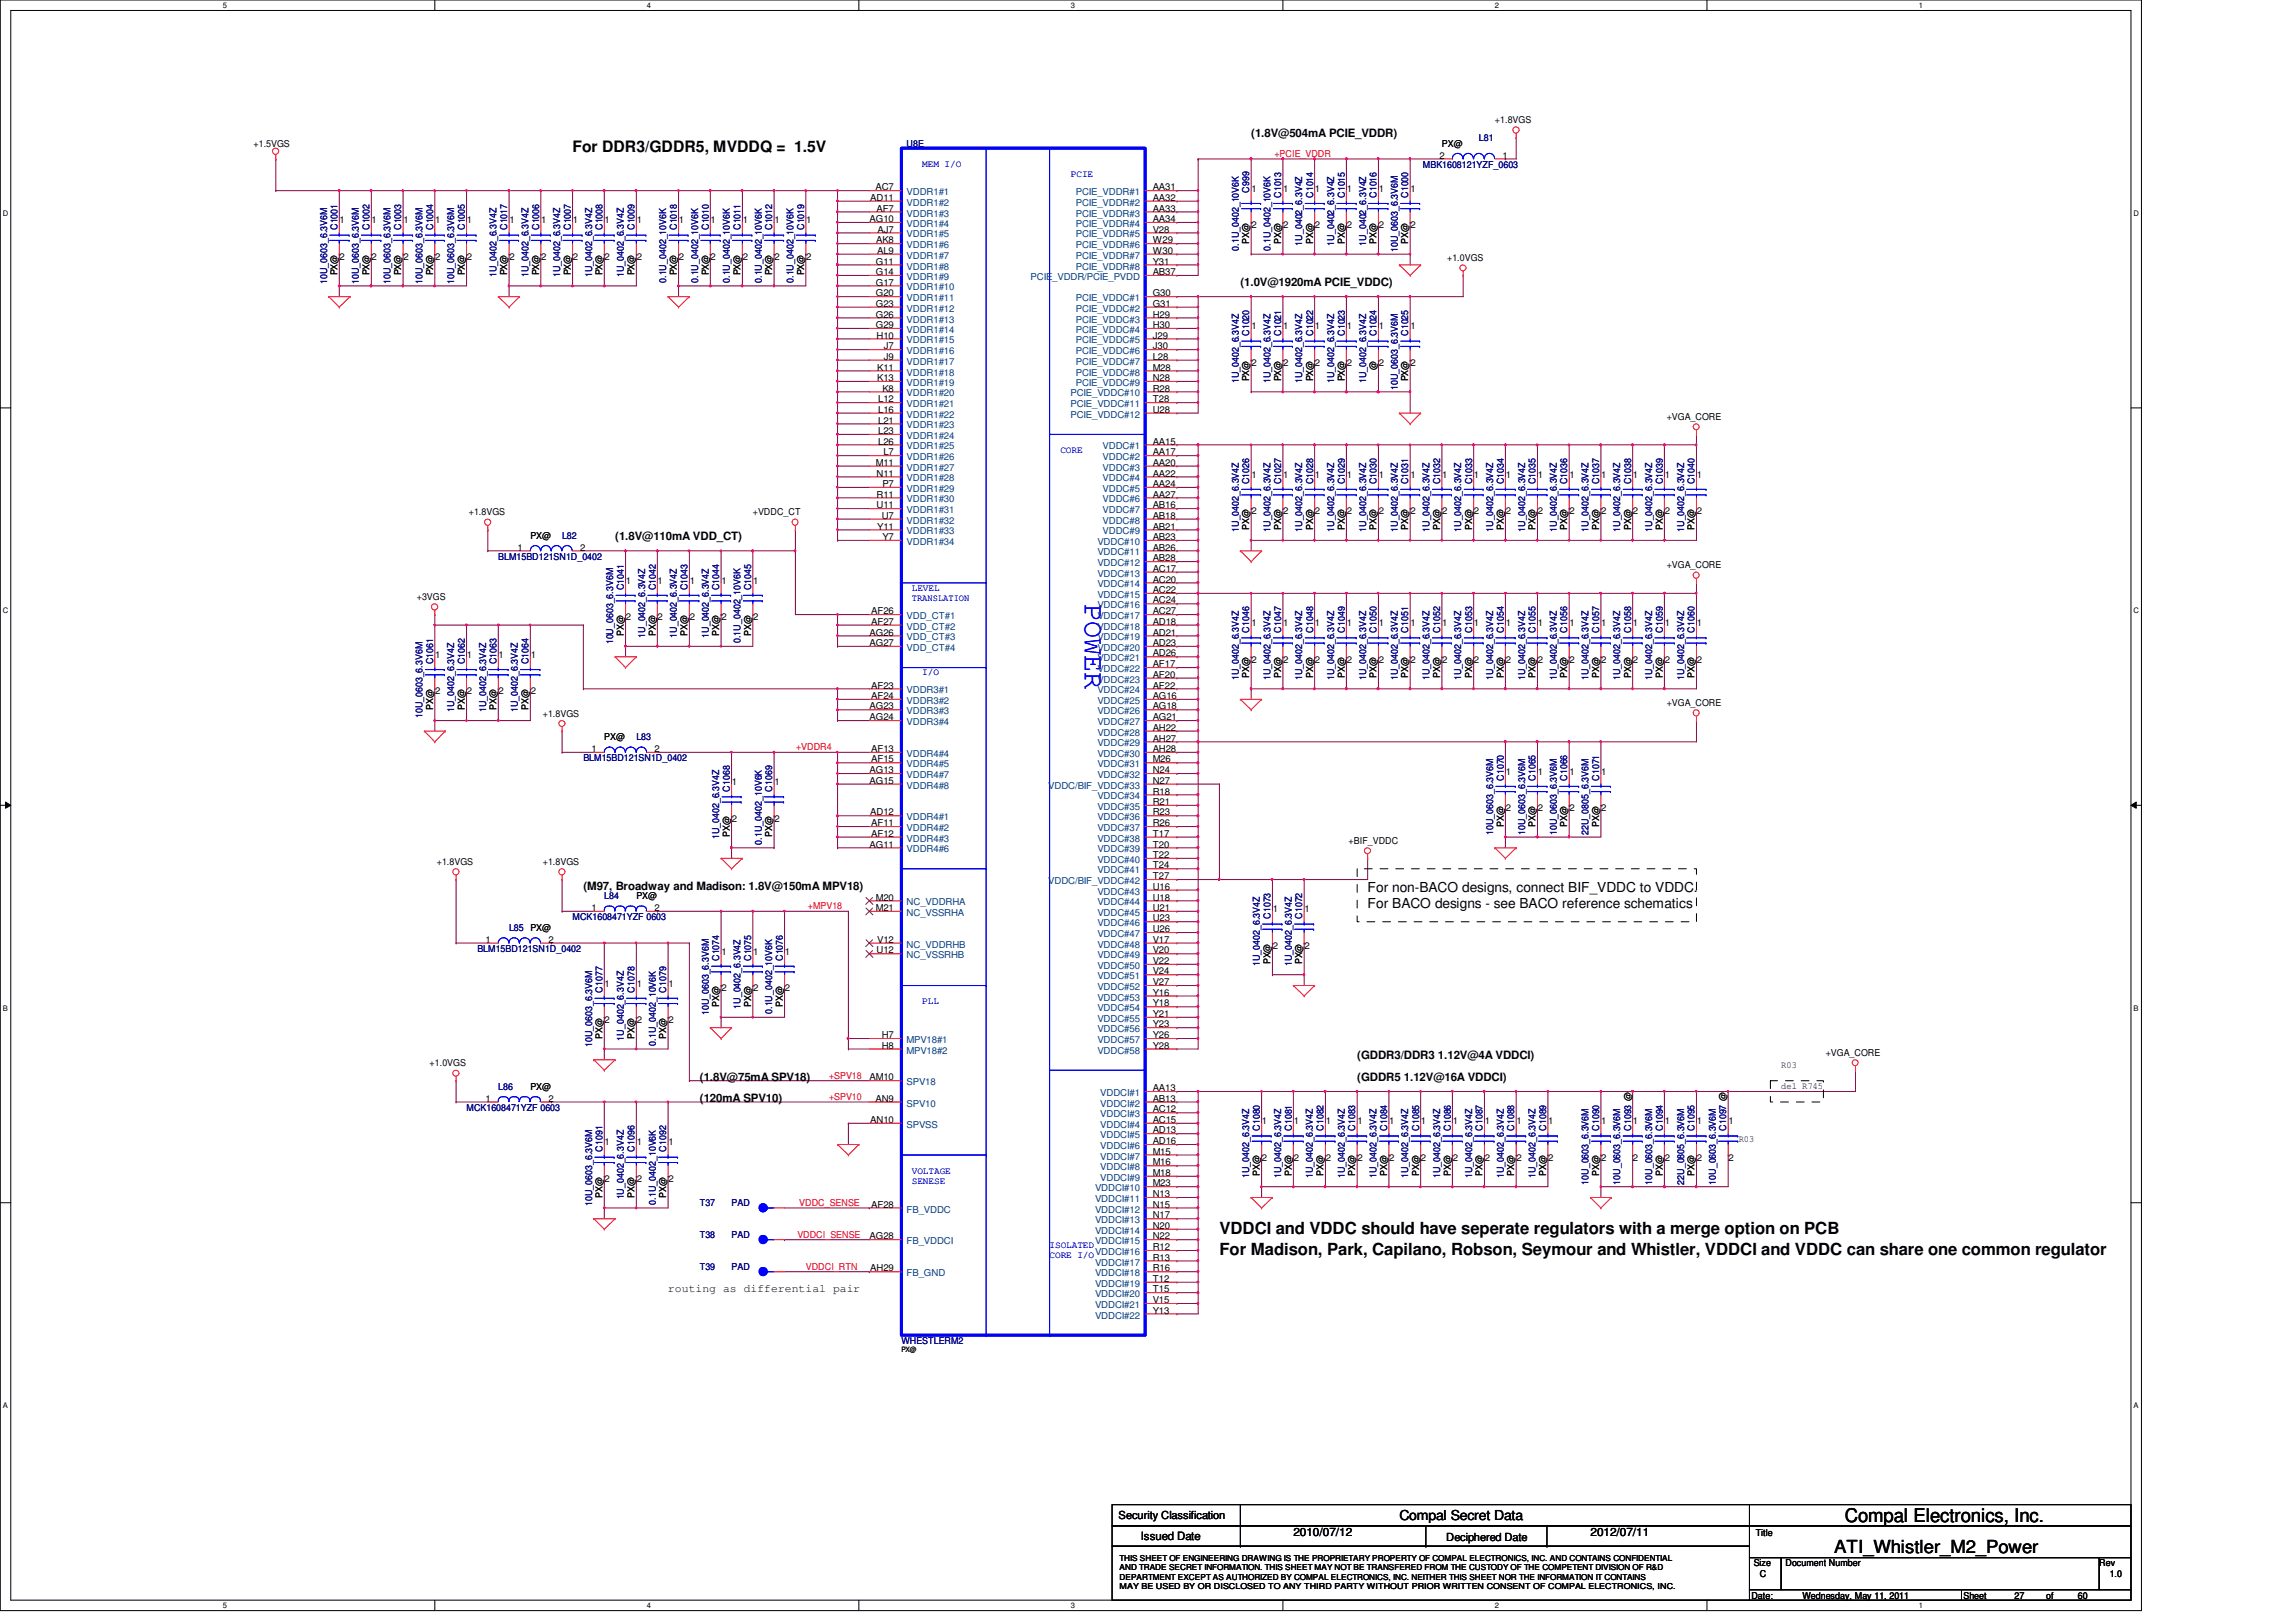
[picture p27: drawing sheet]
<svg xmlns="http://www.w3.org/2000/svg" width="297mm" height="210mm" viewBox="0 0 297 210" stroke-linecap="round" stroke-linejoin="round" font-family="sans-serif">
<defs><g id="words">
<text font-size="3.7" fill="#00f" x="140.4" y="78.1" transform="rotate(90 140.4 78.1)">POWER</text>
<text font-size="2.5" x="238.7" y="197">Compal Electronics, Inc.</text>
<text font-size="2.3" x="237.3" y="201">ATI_Whistler_M2_Power</text>
<g font-size="2.2">
<text x="157.8" y="159.8">VDDCI and VDDC should have seperate regulators with a merge option on PCB</text>
<text x="157.8" y="162.5">For Madison, Park, Capilano, Robson, Seymour and Whistler, VDDCI and VDDC can share one common regulator</text>
</g>
<text font-size="2" x="74.1" y="19.7">For DDR3/GDDR5, MVDDQ = 1.5V</text>
<g font-size="1.8">
<text x="176.9" y="115.4">For non-BACO designs, connect BIF_VDDC to VDDC.</text>
<text x="176.9" y="117.5">For BACO designs - see BACO reference schematics</text>
<text x="181" y="196.7">Compal Secret Data</text>
</g>
<g font-size="1.5">
<text x="161.9" y="17.8">(1.8V@504mA PCIE_VDDR)</text>
<text x="160.5" y="37">(1.0V@1920mA PCIE_VDDC)</text>
<text x="79.6" y="69.9">(1.8V@110mA VDD_CT)</text>
<text x="75.5" y="115.2">(M97, Broadway and Madison: 1.8V@150mA MPV18)</text>
<text x="175.6" y="137.1">(GDDR3/DDR3 1.12V@4A VDDCI)</text>
<text x="90.5" y="139.9">(1.8V@75mA SPV18)</text>
<text x="90.5" y="142.6">(120mA SPV10)</text>
<text x="175.6" y="139.9">(GDDR5 1.12V@16A VDDCI)</text>
<text x="86.4" y="167.2">routing as differential pair</text>
<text x="147.6" y="199.2">Issued Date</text>
<text x="167.3" y="198.8">2010/07/12</text>
<text x="205.8" y="198.8">2012/07/11</text>
</g>
<g font-size="1.4">
<text x="144.7" y="196.6">Security Classification</text>
<text x="187.1" y="199.4">Deciphered Date</text>
</g>
<g font-size="1.2">
<text x="193.4" y="16">+1.8VGS</text>
<text x="32.8" y="19">+1.5VGS</text>
<text x="186.2" y="20.5">2</text>
<text x="186.5" y="19">PX@</text>
<text x="194.4" y="20.5">1</text>
<text x="43.9" y="28.9">1</text>
<text x="48.1" y="28.9">1</text>
<text x="52.2" y="28.9">1</text>
<text x="56.3" y="28.9">1</text>
<text x="60.4" y="28.9">1</text>
<text x="65.9" y="28.9">1</text>
<text x="70" y="28.9">1</text>
<text x="74.1" y="28.9">1</text>
<text x="78.2" y="28.9">1</text>
<text x="82.4" y="28.9">1</text>
<text x="87.8" y="28.9">1</text>
<text x="91.9" y="28.9">1</text>
<text x="96.1" y="28.9">1</text>
<text x="100.2" y="28.9">1</text>
<text x="104.3" y="28.9">1</text>
<text x="112.5" y="28.7">AG10</text>
<text x="112.6" y="26">AD11</text>
<text x="113.3" y="24.6">AC7</text>
<text x="113.4" y="27.4">AF7</text>
<text x="149.1" y="24.6">AA31</text>
<text x="149.1" y="26">AA32</text>
<text x="149.1" y="27.4">AA33</text>
<text x="149.1" y="28.7">AA34</text>
<text x="161.9" y="24.8">1</text>
<text x="161.9" y="29.5">2</text>
<text x="166" y="24.8">1</text>
<text x="166" y="29.5">2</text>
<text x="170.1" y="24.8">1</text>
<text x="170.1" y="29.5">2</text>
<text x="174.2" y="24.8">1</text>
<text x="174.2" y="29.5">2</text>
<text x="178.4" y="24.8">1</text>
<text x="178.4" y="29.5">2</text>
<text x="182.5" y="24.8">1</text>
<text x="182.5" y="29.5">2</text>
<text x="43.7" y="35.6" transform="rotate(-90 43.7 35.6)">PX@</text>
<text x="43.9" y="33.7">2</text>
<text x="47.8" y="35.6" transform="rotate(-90 47.8 35.6)">PX@</text>
<text x="48.1" y="33.7">2</text>
<text x="51.9" y="35.6" transform="rotate(-90 51.9 35.6)">PX@</text>
<text x="52.2" y="33.7">2</text>
<text x="56" y="35.6" transform="rotate(-90 56 35.6)">PX@</text>
<text x="56.3" y="33.7">2</text>
<text x="60.1" y="35.6" transform="rotate(-90 60.1 35.6)">PX@</text>
<text x="60.4" y="33.7">2</text>
<text x="65.6" y="35.6" transform="rotate(-90 65.6 35.6)">PX@</text>
<text x="65.9" y="33.7">2</text>
<text x="69.8" y="35.6" transform="rotate(-90 69.8 35.6)">PX@</text>
<text x="70" y="33.7">2</text>
<text x="73.9" y="35.6" transform="rotate(-90 73.9 35.6)">PX@</text>
<text x="74.1" y="33.7">2</text>
<text x="78" y="35.6" transform="rotate(-90 78 35.6)">PX@</text>
<text x="78.2" y="33.7">2</text>
<text x="82.1" y="35.6" transform="rotate(-90 82.1 35.6)">PX@</text>
<text x="82.4" y="33.7">2</text>
<text x="87.6" y="35.6" transform="rotate(-90 87.6 35.6)">PX@</text>
<text x="87.8" y="33.7">2</text>
<text x="91.7" y="35.6" transform="rotate(-90 91.7 35.6)">PX@</text>
<text x="91.9" y="33.7">2</text>
<text x="95.8" y="35.6" transform="rotate(-90 95.8 35.6)">PX@</text>
<text x="96.1" y="33.7">2</text>
<text x="99.9" y="35.6" transform="rotate(-90 99.9 35.6)">PX@</text>
<text x="100.2" y="33.7">2</text>
<text x="104" y="35.6" transform="rotate(-90 104 35.6)">PX@</text>
<text x="104.3" y="33.7">2</text>
<text x="113.3" y="34.2">G11</text>
<text x="113.3" y="35.6">G14</text>
<text x="113.4" y="31.5">AK8</text>
<text x="113.5" y="32.8">AL9</text>
<text x="113.5" y="30.1">AJ7</text>
<text x="149.1" y="35.6">AB37</text>
<text x="149.1" y="30.1">V28</text>
<text x="149.1" y="31.5">W29</text>
<text x="149.1" y="32.8">W30</text>
<text x="149.1" y="34.2">Y31</text>
<text x="161.6" y="31.5" transform="rotate(-90 161.6 31.5)">PX@</text>
<text x="165.8" y="31.5" transform="rotate(-90 165.8 31.5)">PX@</text>
<text x="169.9" y="31.5" transform="rotate(-90 169.9 31.5)">PX@</text>
<text x="174" y="31.5" transform="rotate(-90 174 31.5)">PX@</text>
<text x="178.1" y="31.5" transform="rotate(-90 178.1 31.5)">PX@</text>
<text x="182.2" y="31.5" transform="rotate(-90 182.2 31.5)">PX@</text>
<text x="187.2" y="33.8">+1.0VGS</text>
<text x="113.3" y="37">G17</text>
<text x="113.3" y="38.4">G20</text>
<text x="113.3" y="39.7">G23</text>
<text x="113.3" y="41.1">G26</text>
<text x="149.1" y="38.4">G30</text>
<text x="149.1" y="39.7">G31</text>
<text x="149.1" y="41.1">H29</text>
<text x="113.3" y="42.5">G29</text>
<text x="113.4" y="43.8">H10</text>
<text x="113.5" y="48">K11</text>
<text x="114.3" y="45.2">J7</text>
<text x="114.3" y="46.6">J9</text>
<text x="149.1" y="42.5">H30</text>
<text x="149.1" y="43.8">J29</text>
<text x="149.1" y="45.2">J30</text>
<text x="149.1" y="46.6">L28</text>
<text x="149.1" y="48">M28</text>
<text x="161.9" y="42.6">1</text>
<text x="161.9" y="47.4">2</text>
<text x="166" y="42.6">1</text>
<text x="166" y="47.4">2</text>
<text x="170.1" y="42.6">1</text>
<text x="170.1" y="47.4">2</text>
<text x="174.2" y="42.6">1</text>
<text x="174.2" y="47.4">2</text>
<text x="178.1" y="47.8" transform="rotate(-90 178.1 47.8)">@</text>
<text x="178.4" y="42.6">1</text>
<text x="178.4" y="47.4">2</text>
<text x="182.5" y="42.6">1</text>
<text x="182.5" y="47.4">2</text>
<text x="113.5" y="49.3">K13</text>
<text x="113.6" y="52.1">L12</text>
<text x="113.6" y="53.4">L16</text>
<text x="114.2" y="50.7">K8</text>
<text x="149.1" y="50.7">R28</text>
<text x="149.1" y="52.1">T28</text>
<text x="149.1" y="53.4">U28</text>
<text x="149.1" y="49.3">N28</text>
<text x="161.6" y="49.4" transform="rotate(-90 161.6 49.4)">PX@</text>
<text x="165.8" y="49.4" transform="rotate(-90 165.8 49.4)">PX@</text>
<text x="169.9" y="49.4" transform="rotate(-90 169.9 49.4)">PX@</text>
<text x="174" y="49.4" transform="rotate(-90 174 49.4)">PX@</text>
<text x="182.2" y="49.4" transform="rotate(-90 182.2 49.4)">PX@</text>
<text x="113.6" y="54.8">L21</text>
<text x="113.6" y="56.2">L23</text>
<text x="113.6" y="57.5">L26</text>
<text x="114.3" y="58.9">L7</text>
<text x="149.1" y="57.5">AA15</text>
<text x="149.1" y="58.9">AA17</text>
<text x="215.6" y="54.4">+VGA_CORE</text>
<text x="113.3" y="60.3">M11</text>
<text x="113.4" y="61.7">N11</text>
<text x="113.4" y="64.4">R11</text>
<text x="113.4" y="65.8">U11</text>
<text x="114.2" y="63">P7</text>
<text x="149.1" y="60.3">AA20</text>
<text x="149.1" y="61.7">AA22</text>
<text x="149.1" y="63">AA24</text>
<text x="149.1" y="64.4">AA27</text>
<text x="149.1" y="65.8">AB16</text>
<text x="161.9" y="61.8">1</text>
<text x="166" y="61.8">1</text>
<text x="170.1" y="61.8">1</text>
<text x="174.2" y="61.8">1</text>
<text x="178.4" y="61.8">1</text>
<text x="182.5" y="61.8">1</text>
<text x="186.6" y="61.8">1</text>
<text x="190.7" y="61.8">1</text>
<text x="194.8" y="61.8">1</text>
<text x="198.9" y="61.8">1</text>
<text x="203.1" y="61.8">1</text>
<text x="207.2" y="61.8">1</text>
<text x="211.3" y="61.8">1</text>
<text x="215.4" y="61.8">1</text>
<text x="219.5" y="61.8">1</text>
<text x="60.7" y="66.7">+1.8VGS</text>
<text x="67" y="71.2">1</text>
<text x="68.6" y="69.7">PX@</text>
<text x="75" y="71.2">2</text>
<text x="97.4" y="66.7">+VDDC_CT</text>
<text x="113.5" y="68.5">Y11</text>
<text x="114.1" y="67.1">U7</text>
<text x="114.2" y="69.9">Y7</text>
<text x="149.1" y="68.5">AB21</text>
<text x="149.1" y="69.9">AB23</text>
<text x="149.1" y="71.2">AB26</text>
<text x="149.1" y="67.1">AB18</text>
<text x="161.6" y="68.6" transform="rotate(-90 161.6 68.6)">PX@</text>
<text x="161.9" y="66.5">2</text>
<text x="165.8" y="68.6" transform="rotate(-90 165.8 68.6)">PX@</text>
<text x="166" y="66.5">2</text>
<text x="169.9" y="68.6" transform="rotate(-90 169.9 68.6)">PX@</text>
<text x="170.1" y="66.5">2</text>
<text x="174" y="68.6" transform="rotate(-90 174 68.6)">PX@</text>
<text x="174.2" y="66.5">2</text>
<text x="178.1" y="68.6" transform="rotate(-90 178.1 68.6)">PX@</text>
<text x="178.4" y="66.5">2</text>
<text x="182.2" y="68.6" transform="rotate(-90 182.2 68.6)">PX@</text>
<text x="182.5" y="66.5">2</text>
<text x="186.3" y="68.6" transform="rotate(-90 186.3 68.6)">PX@</text>
<text x="186.6" y="66.5">2</text>
<text x="190.4" y="68.6" transform="rotate(-90 190.4 68.6)">PX@</text>
<text x="190.7" y="66.5">2</text>
<text x="194.5" y="68.6" transform="rotate(-90 194.5 68.6)">PX@</text>
<text x="194.8" y="66.5">2</text>
<text x="198.7" y="68.6" transform="rotate(-90 198.7 68.6)">PX@</text>
<text x="198.9" y="66.5">2</text>
<text x="202.8" y="68.6" transform="rotate(-90 202.8 68.6)">PX@</text>
<text x="203.1" y="66.5">2</text>
<text x="206.9" y="68.6" transform="rotate(-90 206.9 68.6)">PX@</text>
<text x="207.2" y="66.5">2</text>
<text x="211" y="68.6" transform="rotate(-90 211 68.6)">PX@</text>
<text x="211.3" y="66.5">2</text>
<text x="215.1" y="68.6" transform="rotate(-90 215.1 68.6)">PX@</text>
<text x="215.4" y="66.5">2</text>
<text x="219.2" y="68.6" transform="rotate(-90 219.2 68.6)">PX@</text>
<text x="219.5" y="66.5">2</text>
<text x="53.9" y="77.7">+3VGS</text>
<text x="81" y="75.6">1</text>
<text x="85.1" y="75.6">1</text>
<text x="89.2" y="75.6">1</text>
<text x="93.3" y="75.6">1</text>
<text x="97.4" y="75.6">1</text>
<text x="149.1" y="72.6">AB28</text>
<text x="149.1" y="74">AC17</text>
<text x="149.1" y="75.4">AC20</text>
<text x="149.1" y="76.7">AC22</text>
<text x="215.6" y="73.5">+VGA_CORE</text>
<text x="80.7" y="82.3" transform="rotate(-90 80.7 82.3)">PX@</text>
<text x="81" y="80.3">2</text>
<text x="84.8" y="82.3" transform="rotate(-90 84.8 82.3)">PX@</text>
<text x="85.1" y="80.3">2</text>
<text x="88.9" y="82.3" transform="rotate(-90 88.9 82.3)">PX@</text>
<text x="89.2" y="80.3">2</text>
<text x="93" y="82.3" transform="rotate(-90 93 82.3)">PX@</text>
<text x="93.3" y="80.3">2</text>
<text x="97.2" y="82.3" transform="rotate(-90 97.2 82.3)">PX@</text>
<text x="97.4" y="80.3">2</text>
<text x="112.5" y="82.2">AG26</text>
<text x="112.5" y="83.6">AG27</text>
<text x="112.7" y="79.5">AF26</text>
<text x="112.7" y="80.8">AF27</text>
<text x="149.1" y="78.1">AC24</text>
<text x="149.1" y="79.5">AC27</text>
<text x="149.1" y="80.8">AD18</text>
<text x="149.1" y="82.2">AD21</text>
<text x="149.1" y="83.6">AD23</text>
<text x="161.9" y="81.1">1</text>
<text x="166" y="81.1">1</text>
<text x="170.1" y="81.1">1</text>
<text x="174.2" y="81.1">1</text>
<text x="178.4" y="81.1">1</text>
<text x="182.5" y="81.1">1</text>
<text x="186.6" y="81.1">1</text>
<text x="190.7" y="81.1">1</text>
<text x="194.8" y="81.1">1</text>
<text x="198.9" y="81.1">1</text>
<text x="203.1" y="81.1">1</text>
<text x="207.2" y="81.1">1</text>
<text x="211.3" y="81.1">1</text>
<text x="215.4" y="81.1">1</text>
<text x="219.5" y="81.1">1</text>
<text x="56.3" y="85.2">1</text>
<text x="56.3" y="89.9">2</text>
<text x="60.4" y="85.2">1</text>
<text x="60.4" y="89.9">2</text>
<text x="64.5" y="85.2">1</text>
<text x="64.5" y="89.9">2</text>
<text x="68.7" y="85.2">1</text>
<text x="68.7" y="89.9">2</text>
<text x="112.7" y="89.1">AF23</text>
<text x="149.1" y="85">AD26</text>
<text x="149.1" y="86.4">AF17</text>
<text x="149.1" y="87.7">AF20</text>
<text x="149.1" y="89.1">AF22</text>
<text x="161.6" y="87.7" transform="rotate(-90 161.6 87.7)">PX@</text>
<text x="161.9" y="85.8">2</text>
<text x="165.8" y="87.7" transform="rotate(-90 165.8 87.7)">PX@</text>
<text x="166" y="85.8">2</text>
<text x="169.9" y="87.7" transform="rotate(-90 169.9 87.7)">PX@</text>
<text x="170.1" y="85.8">2</text>
<text x="174" y="87.7" transform="rotate(-90 174 87.7)">PX@</text>
<text x="174.2" y="85.8">2</text>
<text x="178.1" y="87.7" transform="rotate(-90 178.1 87.7)">PX@</text>
<text x="178.4" y="85.8">2</text>
<text x="182.2" y="87.7" transform="rotate(-90 182.2 87.7)">PX@</text>
<text x="182.5" y="85.8">2</text>
<text x="186.3" y="87.7" transform="rotate(-90 186.3 87.7)">PX@</text>
<text x="186.6" y="85.8">2</text>
<text x="190.4" y="87.7" transform="rotate(-90 190.4 87.7)">PX@</text>
<text x="190.7" y="85.8">2</text>
<text x="194.5" y="87.7" transform="rotate(-90 194.5 87.7)">PX@</text>
<text x="194.8" y="85.8">2</text>
<text x="198.7" y="87.7" transform="rotate(-90 198.7 87.7)">PX@</text>
<text x="198.9" y="85.8">2</text>
<text x="202.8" y="87.7" transform="rotate(-90 202.8 87.7)">PX@</text>
<text x="203.1" y="85.8">2</text>
<text x="206.9" y="87.7" transform="rotate(-90 206.9 87.7)">PX@</text>
<text x="207.2" y="85.8">2</text>
<text x="211" y="87.7" transform="rotate(-90 211 87.7)">PX@</text>
<text x="211.3" y="85.8">2</text>
<text x="215.1" y="87.7" transform="rotate(-90 215.1 87.7)">PX@</text>
<text x="215.4" y="85.8">2</text>
<text x="219.2" y="87.7" transform="rotate(-90 219.2 87.7)">PX@</text>
<text x="219.5" y="85.8">2</text>
<text x="56" y="91.9" transform="rotate(-90 56 91.9)">PX@</text>
<text x="60.1" y="91.9" transform="rotate(-90 60.1 91.9)">PX@</text>
<text x="64.3" y="91.9" transform="rotate(-90 64.3 91.9)">PX@</text>
<text x="68.4" y="91.9" transform="rotate(-90 68.4 91.9)">PX@</text>
<text x="70.2" y="92.7">+1.8VGS</text>
<text x="78.2" y="95.7">PX@</text>
<text x="112.5" y="91.8">AG23</text>
<text x="112.5" y="93.2">AG24</text>
<text x="112.7" y="90.5">AF24</text>
<text x="149.1" y="90.5">AG16</text>
<text x="149.1" y="91.8">AG18</text>
<text x="149.1" y="93.2">AG21</text>
<text x="149.1" y="94.6">AH22</text>
<text x="149.1" y="96">AH27</text>
<text x="215.6" y="91.4">+VGA_CORE</text>
<text x="76.5" y="97.3">1</text>
<text x="84.7" y="97.3">2</text>
<text x="94.7" y="101.6">1</text>
<text x="100.2" y="101.6">1</text>
<text x="112.5" y="100.1">AG13</text>
<text x="112.5" y="101.4">AG15</text>
<text x="112.7" y="97.3">AF13</text>
<text x="112.7" y="98.7">AF15</text>
<text x="149.1" y="98.7">M26</text>
<text x="149.1" y="100.1">N24</text>
<text x="149.1" y="101.4">N27</text>
<text x="149.1" y="97.3">AH28</text>
<text x="194.8" y="100.2">1</text>
<text x="198.9" y="100.2">1</text>
<text x="203.1" y="100.2">1</text>
<text x="207.2" y="100.2">1</text>
<text x="94.7" y="106.3">2</text>
<text x="100.2" y="106.3">2</text>
<text x="112.6" y="105.5">AD12</text>
<text x="112.7" y="106.9">AF11</text>
<text x="149.1" y="102.8">R18</text>
<text x="149.1" y="104.2">R21</text>
<text x="149.1" y="105.5">R23</text>
<text x="149.1" y="106.9">R26</text>
<text x="194.5" y="107" transform="rotate(-90 194.5 107)">PX@</text>
<text x="194.8" y="105">2</text>
<text x="198.7" y="107" transform="rotate(-90 198.7 107)">PX@</text>
<text x="198.9" y="105">2</text>
<text x="202.8" y="107" transform="rotate(-90 202.8 107)">PX@</text>
<text x="203.1" y="105">2</text>
<text x="206.9" y="107" transform="rotate(-90 206.9 107)">PX@</text>
<text x="207.2" y="105">2</text>
<text x="56.5" y="112">+1.8VGS</text>
<text x="70.2" y="112">+1.8VGS</text>
<text x="94.4" y="108.3" transform="rotate(-90 94.4 108.3)">PX@</text>
<text x="99.9" y="108.3" transform="rotate(-90 99.9 108.3)">PX@</text>
<text x="112.5" y="109.7">AG11</text>
<text x="112.7" y="108.3">AF12</text>
<text x="149.1" y="108.3">T17</text>
<text x="149.1" y="109.7">T20</text>
<text x="149.1" y="111">T22</text>
<text x="149.1" y="112.4">T24</text>
<text x="149.1" y="113.8">T27</text>
<text x="174.5" y="109.2">+BIF_VDDC</text>
<text x="76.5" y="117.9">1</text>
<text x="82.3" y="116.3">PX@</text>
<text x="84.7" y="117.9">2</text>
<text x="113.3" y="116.5">M20</text>
<text x="113.3" y="117.9">M21</text>
<text x="149.1" y="115.1">U16</text>
<text x="149.1" y="116.5">U18</text>
<text x="149.1" y="117.9">U21</text>
<text x="149.1" y="119.2">U23</text>
<text x="164.7" y="118.1">1</text>
<text x="168.8" y="118.1">1</text>
<text x="62.8" y="122">1</text>
<text x="70.9" y="122">2</text>
<text x="93.3" y="123.6">1</text>
<text x="97.4" y="123.6">1</text>
<text x="101.5" y="123.6">1</text>
<text x="113.4" y="123.4">U12</text>
<text x="113.5" y="122">V12</text>
<text x="149.1" y="120.6">U26</text>
<text x="149.1" y="122">V17</text>
<text x="149.1" y="123.4">V20</text>
<text x="149.1" y="124.7">V22</text>
<text x="164.4" y="124.8" transform="rotate(-90 164.4 124.8)">PX@</text>
<text x="164.7" y="122.8">2</text>
<text x="168.5" y="124.8" transform="rotate(-90 168.5 124.8)">PX@</text>
<text x="168.8" y="122.8">2</text>
<text x="78.2" y="127.7">1</text>
<text x="82.4" y="127.7">1</text>
<text x="86.5" y="127.7">1</text>
<text x="93" y="130.3" transform="rotate(-90 93 130.3)">PX@</text>
<text x="93.3" y="128.3">2</text>
<text x="97.2" y="130.3" transform="rotate(-90 97.2 130.3)">PX@</text>
<text x="97.4" y="128.3">2</text>
<text x="101.3" y="130.3" transform="rotate(-90 101.3 130.3)">PX@</text>
<text x="101.5" y="128.3">2</text>
<text x="149.1" y="126.1">V24</text>
<text x="149.1" y="127.5">V27</text>
<text x="149.1" y="128.9">Y16</text>
<text x="149.1" y="130.2">Y18</text>
<text x="149.1" y="131.6">Y21</text>
<text x="55.6" y="138">+1.0VGS</text>
<text x="78" y="134.4" transform="rotate(-90 78 134.4)">PX@</text>
<text x="78.2" y="132.4">2</text>
<text x="82.1" y="134.4" transform="rotate(-90 82.1 134.4)">PX@</text>
<text x="82.4" y="132.4">2</text>
<text x="86.2" y="134.4" transform="rotate(-90 86.2 134.4)">PX@</text>
<text x="86.5" y="132.4">2</text>
<text x="114.1" y="134.4">H7</text>
<text x="114.1" y="135.7">H8</text>
<text x="149.1" y="133">Y23</text>
<text x="149.1" y="134.4">Y26</text>
<text x="149.1" y="135.7">Y28</text>
<text x="236.2" y="136.6">+VGA_CORE</text>
<text x="62.8" y="142.6">1</text>
<text x="68.6" y="141">PX@</text>
<text x="70.9" y="142.6">2</text>
<text x="112.5" y="139.8">AM10</text>
<text x="113.3" y="142.6">AN9</text>
<text x="149.1" y="144">AC12</text>
<text x="149.1" y="142.6">AB13</text>
<text x="149.1" y="141.2">AA13</text>
<text x="230.4" y="138.2">R03</text>
<text x="230.4" y="140.9">del R745</text>
<text x="78.2" y="148.2">1</text>
<text x="82.4" y="148.2">1</text>
<text x="86.5" y="148.2">1</text>
<text x="112.6" y="145.3">AN10</text>
<text x="149.1" y="145.3">AC15</text>
<text x="149.1" y="146.7">AD13</text>
<text x="149.1" y="148.1">AD16</text>
<text x="149.1" y="149.4">M15</text>
<text x="163.3" y="145.5">1</text>
<text x="167.4" y="145.5">1</text>
<text x="171.5" y="145.5">1</text>
<text x="175.6" y="145.5">1</text>
<text x="179.7" y="145.5">1</text>
<text x="183.8" y="145.5">1</text>
<text x="187.9" y="145.5">1</text>
<text x="192.1" y="145.5">1</text>
<text x="196.2" y="145.5">1</text>
<text x="200.3" y="145.5">1</text>
<text x="207.2" y="145.5">1</text>
<text x="211.3" y="145.5">1</text>
<text x="215.4" y="145.5">1</text>
<text x="219.5" y="145.5">1</text>
<text x="223.6" y="145.5">1</text>
<text x="224.9" y="147.7">R03</text>
<text x="78" y="155" transform="rotate(-90 78 155)">PX@</text>
<text x="78.2" y="153">2</text>
<text x="82.1" y="155" transform="rotate(-90 82.1 155)">PX@</text>
<text x="82.4" y="153">2</text>
<text x="86.2" y="155" transform="rotate(-90 86.2 155)">PX@</text>
<text x="86.5" y="153">2</text>
<text x="149.1" y="150.8">M16</text>
<text x="149.1" y="152.2">M18</text>
<text x="149.1" y="153.5">M23</text>
<text x="149.1" y="154.9">N13</text>
<text x="163" y="152.2" transform="rotate(-90 163 152.2)">PX@</text>
<text x="163.3" y="150.2">2</text>
<text x="167.1" y="152.2" transform="rotate(-90 167.1 152.2)">PX@</text>
<text x="167.4" y="150.2">2</text>
<text x="171.2" y="152.2" transform="rotate(-90 171.2 152.2)">PX@</text>
<text x="171.5" y="150.2">2</text>
<text x="175.3" y="152.2" transform="rotate(-90 175.3 152.2)">PX@</text>
<text x="175.6" y="150.2">2</text>
<text x="179.5" y="152.2" transform="rotate(-90 179.5 152.2)">PX@</text>
<text x="179.7" y="150.2">2</text>
<text x="183.6" y="152.2" transform="rotate(-90 183.6 152.2)">PX@</text>
<text x="183.8" y="150.2">2</text>
<text x="187.7" y="152.2" transform="rotate(-90 187.7 152.2)">PX@</text>
<text x="187.9" y="150.2">2</text>
<text x="191.8" y="152.2" transform="rotate(-90 191.8 152.2)">PX@</text>
<text x="192.1" y="150.2">2</text>
<text x="195.9" y="152.2" transform="rotate(-90 195.9 152.2)">PX@</text>
<text x="196.2" y="150.2">2</text>
<text x="200" y="152.2" transform="rotate(-90 200 152.2)">PX@</text>
<text x="200.3" y="150.2">2</text>
<text x="206.9" y="152.2" transform="rotate(-90 206.9 152.2)">PX@</text>
<text x="207.2" y="150.2">2</text>
<text x="211.3" y="150.2">2</text>
<text x="215.1" y="152.2" transform="rotate(-90 215.1 152.2)">PX@</text>
<text x="215.4" y="150.2">2</text>
<text x="219.2" y="152.2" transform="rotate(-90 219.2 152.2)">PX@</text>
<text x="219.5" y="150.2">2</text>
<text x="223.6" y="150.2">2</text>
<text x="112.5" y="160.4">AG28</text>
<text x="112.7" y="156.3">AF28</text>
<text x="149.1" y="156.3">N15</text>
<text x="149.1" y="157.7">N17</text>
<text x="149.1" y="159">N20</text>
<text x="149.1" y="160.4">N22</text>
<text x="149.1" y="161.8">R12</text>
<text x="112.6" y="164.5">AH29</text>
<text x="149.1" y="163.1">R13</text>
<text x="149.1" y="164.5">R16</text>
<text x="149.1" y="167.2">T15</text>
<text x="149.1" y="165.9">T12</text>
<text x="149.1" y="168.6">V15</text>
<text x="149.1" y="170">Y13</text>
<text x="226.9" y="202.7">Size</text>
<text x="227.1" y="198.7">Title</text>
<text x="231" y="202.7">Document Number</text>
<text x="271.6" y="202.7">Rev</text>
<text x="226.6" y="206.9">Date:</text>
<text x="227.7" y="204.1">C</text>
<text x="233.2" y="206.9">Wednesday, May 11, 2011</text>
<text x="254" y="206.9">Sheet</text>
<text x="260.6" y="206.9">27</text>
<text x="264.7" y="206.9">of</text>
<text x="268.8" y="206.9">60</text>
<text x="272.9" y="204.1">1.0</text>
</g>
<g font-size="1.2" fill="#000080">
<text x="117.3" y="19">U8E</text>
<text x="184.1" y="21.7">MBK1608121YZF_0603</text>
<text x="191.3" y="18.3">L81</text>
<text x="43.7" y="29.8" transform="rotate(-90 43.7 29.8)">C1001</text>
<text x="47.8" y="29.8" transform="rotate(-90 47.8 29.8)">C1002</text>
<text x="51.9" y="29.8" transform="rotate(-90 51.9 29.8)">C1003</text>
<text x="56" y="29.8" transform="rotate(-90 56 29.8)">C1004</text>
<text x="60.1" y="29.8" transform="rotate(-90 60.1 29.8)">C1005</text>
<text x="65.6" y="29.8" transform="rotate(-90 65.6 29.8)">C1017</text>
<text x="69.8" y="29.8" transform="rotate(-90 69.8 29.8)">C1006</text>
<text x="73.9" y="29.8" transform="rotate(-90 73.9 29.8)">C1007</text>
<text x="78" y="29.8" transform="rotate(-90 78 29.8)">C1008</text>
<text x="82.1" y="29.8" transform="rotate(-90 82.1 29.8)">C1009</text>
<text x="87.6" y="29.8" transform="rotate(-90 87.6 29.8)">C1018</text>
<text x="91.7" y="29.8" transform="rotate(-90 91.7 29.8)">C1010</text>
<text x="95.8" y="29.8" transform="rotate(-90 95.8 29.8)">C1011</text>
<text x="99.9" y="29.8" transform="rotate(-90 99.9 29.8)">C1012</text>
<text x="104" y="29.8" transform="rotate(-90 104 29.8)">C1019</text>
<text x="161.6" y="24.9" transform="rotate(-90 161.6 24.9)">C999</text>
<text x="165.8" y="25.6" transform="rotate(-90 165.8 25.6)">C1013</text>
<text x="169.9" y="25.6" transform="rotate(-90 169.9 25.6)">C1014</text>
<text x="174" y="25.6" transform="rotate(-90 174 25.6)">C1015</text>
<text x="178.1" y="25.6" transform="rotate(-90 178.1 25.6)">C1016</text>
<text x="182.2" y="25.6" transform="rotate(-90 182.2 25.6)">C1000</text>
<text x="64.3" y="35.9" transform="rotate(-90 64.3 35.9)">1U_0402_6.3V4Z</text>
<text x="68.4" y="35.9" transform="rotate(-90 68.4 35.9)">1U_0402_6.3V4Z</text>
<text x="72.5" y="35.9" transform="rotate(-90 72.5 35.9)">1U_0402_6.3V4Z</text>
<text x="76.6" y="35.9" transform="rotate(-90 76.6 35.9)">1U_0402_6.3V4Z</text>
<text x="80.7" y="35.9" transform="rotate(-90 80.7 35.9)">1U_0402_6.3V4Z</text>
<text x="160.3" y="32.5" transform="rotate(-90 160.3 32.5)">0.1U_0402_10V6K</text>
<text x="164.4" y="32.5" transform="rotate(-90 164.4 32.5)">0.1U_0402_10V6K</text>
<text x="168.5" y="31.8" transform="rotate(-90 168.5 31.8)">1U_0402_6.3V4Z</text>
<text x="172.6" y="31.8" transform="rotate(-90 172.6 31.8)">1U_0402_6.3V4Z</text>
<text x="176.7" y="31.8" transform="rotate(-90 176.7 31.8)">1U_0402_6.3V4Z</text>
<text x="180.8" y="32.6" transform="rotate(-90 180.8 32.6)">10U_0603_6.3V6M</text>
<text x="42.3" y="36.7" transform="rotate(-90 42.3 36.7)">10U_0603_6.3V6M</text>
<text x="46.4" y="36.7" transform="rotate(-90 46.4 36.7)">10U_0603_6.3V6M</text>
<text x="50.5" y="36.7" transform="rotate(-90 50.5 36.7)">10U_0603_6.3V6M</text>
<text x="54.6" y="36.7" transform="rotate(-90 54.6 36.7)">10U_0603_6.3V6M</text>
<text x="58.8" y="36.7" transform="rotate(-90 58.8 36.7)">10U_0603_6.3V6M</text>
<text x="86.2" y="36.6" transform="rotate(-90 86.2 36.6)">0.1U_0402_10V6K</text>
<text x="90.3" y="36.6" transform="rotate(-90 90.3 36.6)">0.1U_0402_10V6K</text>
<text x="94.4" y="36.6" transform="rotate(-90 94.4 36.6)">0.1U_0402_10V6K</text>
<text x="98.5" y="36.6" transform="rotate(-90 98.5 36.6)">0.1U_0402_10V6K</text>
<text x="102.6" y="36.6" transform="rotate(-90 102.6 36.6)">0.1U_0402_10V6K</text>
<text x="161.6" y="43.5" transform="rotate(-90 161.6 43.5)">C1020</text>
<text x="165.8" y="43.5" transform="rotate(-90 165.8 43.5)">C1021</text>
<text x="169.9" y="43.5" transform="rotate(-90 169.9 43.5)">C1022</text>
<text x="174" y="43.5" transform="rotate(-90 174 43.5)">C1023</text>
<text x="178.1" y="43.5" transform="rotate(-90 178.1 43.5)">C1024</text>
<text x="182.2" y="43.5" transform="rotate(-90 182.2 43.5)">C1025</text>
<text x="160.3" y="49.6" transform="rotate(-90 160.3 49.6)">1U_0402_6.3V4Z</text>
<text x="164.4" y="49.6" transform="rotate(-90 164.4 49.6)">1U_0402_6.3V4Z</text>
<text x="168.5" y="49.6" transform="rotate(-90 168.5 49.6)">1U_0402_6.3V4Z</text>
<text x="172.6" y="49.6" transform="rotate(-90 172.6 49.6)">1U_0402_6.3V4Z</text>
<text x="176.7" y="49.6" transform="rotate(-90 176.7 49.6)">1U_0402_6.3V4Z</text>
<text x="180.8" y="50.5" transform="rotate(-90 180.8 50.5)">10U_0603_6.3V6M</text>
<text x="161.6" y="62.6" transform="rotate(-90 161.6 62.6)">C1026</text>
<text x="165.8" y="62.6" transform="rotate(-90 165.8 62.6)">C1027</text>
<text x="169.9" y="62.6" transform="rotate(-90 169.9 62.6)">C1028</text>
<text x="174" y="62.6" transform="rotate(-90 174 62.6)">C1029</text>
<text x="178.1" y="62.6" transform="rotate(-90 178.1 62.6)">C1030</text>
<text x="182.2" y="62.6" transform="rotate(-90 182.2 62.6)">C1031</text>
<text x="186.3" y="62.6" transform="rotate(-90 186.3 62.6)">C1032</text>
<text x="190.4" y="62.6" transform="rotate(-90 190.4 62.6)">C1033</text>
<text x="194.5" y="62.6" transform="rotate(-90 194.5 62.6)">C1034</text>
<text x="198.7" y="62.6" transform="rotate(-90 198.7 62.6)">C1035</text>
<text x="202.8" y="62.6" transform="rotate(-90 202.8 62.6)">C1036</text>
<text x="206.9" y="62.6" transform="rotate(-90 206.9 62.6)">C1037</text>
<text x="211" y="62.6" transform="rotate(-90 211 62.6)">C1038</text>
<text x="215.1" y="62.6" transform="rotate(-90 215.1 62.6)">C1039</text>
<text x="219.2" y="62.6" transform="rotate(-90 219.2 62.6)">C1040</text>
<text x="72.7" y="69.7">L82</text>
<text x="160.3" y="68.8" transform="rotate(-90 160.3 68.8)">1U_0402_6.3V4Z</text>
<text x="164.4" y="68.8" transform="rotate(-90 164.4 68.8)">1U_0402_6.3V4Z</text>
<text x="168.5" y="68.8" transform="rotate(-90 168.5 68.8)">1U_0402_6.3V4Z</text>
<text x="172.6" y="68.8" transform="rotate(-90 172.6 68.8)">1U_0402_6.3V4Z</text>
<text x="176.7" y="68.8" transform="rotate(-90 176.7 68.8)">1U_0402_6.3V4Z</text>
<text x="180.8" y="68.8" transform="rotate(-90 180.8 68.8)">1U_0402_6.3V4Z</text>
<text x="184.9" y="68.8" transform="rotate(-90 184.9 68.8)">1U_0402_6.3V4Z</text>
<text x="189" y="68.8" transform="rotate(-90 189 68.8)">1U_0402_6.3V4Z</text>
<text x="193.2" y="68.8" transform="rotate(-90 193.2 68.8)">1U_0402_6.3V4Z</text>
<text x="197.3" y="68.8" transform="rotate(-90 197.3 68.8)">1U_0402_6.3V4Z</text>
<text x="201.4" y="68.8" transform="rotate(-90 201.4 68.8)">1U_0402_6.3V4Z</text>
<text x="205.5" y="68.8" transform="rotate(-90 205.5 68.8)">1U_0402_6.3V4Z</text>
<text x="209.6" y="68.8" transform="rotate(-90 209.6 68.8)">1U_0402_6.3V4Z</text>
<text x="213.8" y="68.8" transform="rotate(-90 213.8 68.8)">1U_0402_6.3V4Z</text>
<text x="217.9" y="68.8" transform="rotate(-90 217.9 68.8)">1U_0402_6.3V4Z</text>
<text x="64.5" y="72.4">BLM15BD121SN1D_0402</text>
<text x="80.7" y="76.4" transform="rotate(-90 80.7 76.4)">C1041</text>
<text x="84.8" y="76.4" transform="rotate(-90 84.8 76.4)">C1042</text>
<text x="88.9" y="76.4" transform="rotate(-90 88.9 76.4)">C1043</text>
<text x="93" y="76.4" transform="rotate(-90 93 76.4)">C1044</text>
<text x="97.2" y="76.4" transform="rotate(-90 97.2 76.4)">C1045</text>
<text x="79.3" y="83.4" transform="rotate(-90 79.3 83.4)">10U_0603_6.3V6M</text>
<text x="83.5" y="82.5" transform="rotate(-90 83.5 82.5)">1U_0402_6.3V4Z</text>
<text x="87.6" y="82.5" transform="rotate(-90 87.6 82.5)">1U_0402_6.3V4Z</text>
<text x="91.7" y="82.5" transform="rotate(-90 91.7 82.5)">1U_0402_6.3V4Z</text>
<text x="95.8" y="83.2" transform="rotate(-90 95.8 83.2)">0.1U_0402_10V6K</text>
<text x="161.6" y="81.9" transform="rotate(-90 161.6 81.9)">C1046</text>
<text x="165.8" y="81.9" transform="rotate(-90 165.8 81.9)">C1047</text>
<text x="169.9" y="81.9" transform="rotate(-90 169.9 81.9)">C1048</text>
<text x="174" y="81.9" transform="rotate(-90 174 81.9)">C1049</text>
<text x="178.1" y="81.9" transform="rotate(-90 178.1 81.9)">C1050</text>
<text x="182.2" y="81.9" transform="rotate(-90 182.2 81.9)">C1051</text>
<text x="186.3" y="81.9" transform="rotate(-90 186.3 81.9)">C1052</text>
<text x="190.4" y="81.9" transform="rotate(-90 190.4 81.9)">C1053</text>
<text x="194.5" y="81.9" transform="rotate(-90 194.5 81.9)">C1054</text>
<text x="198.7" y="81.9" transform="rotate(-90 198.7 81.9)">C1055</text>
<text x="202.8" y="81.9" transform="rotate(-90 202.8 81.9)">C1056</text>
<text x="206.9" y="81.9" transform="rotate(-90 206.9 81.9)">C1057</text>
<text x="211" y="81.9" transform="rotate(-90 211 81.9)">C1058</text>
<text x="215.1" y="81.9" transform="rotate(-90 215.1 81.9)">C1059</text>
<text x="219.2" y="81.9" transform="rotate(-90 219.2 81.9)">C1060</text>
<text x="56" y="86" transform="rotate(-90 56 86)">C1061</text>
<text x="60.1" y="86" transform="rotate(-90 60.1 86)">C1062</text>
<text x="64.3" y="86" transform="rotate(-90 64.3 86)">C1063</text>
<text x="68.4" y="86" transform="rotate(-90 68.4 86)">C1064</text>
<text x="160.3" y="88" transform="rotate(-90 160.3 88)">1U_0402_6.3V4Z</text>
<text x="164.4" y="88" transform="rotate(-90 164.4 88)">1U_0402_6.3V4Z</text>
<text x="168.5" y="88" transform="rotate(-90 168.5 88)">1U_0402_6.3V4Z</text>
<text x="172.6" y="88" transform="rotate(-90 172.6 88)">1U_0402_6.3V4Z</text>
<text x="176.7" y="88" transform="rotate(-90 176.7 88)">1U_0402_6.3V4Z</text>
<text x="180.8" y="88" transform="rotate(-90 180.8 88)">1U_0402_6.3V4Z</text>
<text x="184.9" y="88" transform="rotate(-90 184.9 88)">1U_0402_6.3V4Z</text>
<text x="189" y="88" transform="rotate(-90 189 88)">1U_0402_6.3V4Z</text>
<text x="193.2" y="88" transform="rotate(-90 193.2 88)">1U_0402_6.3V4Z</text>
<text x="197.3" y="88" transform="rotate(-90 197.3 88)">1U_0402_6.3V4Z</text>
<text x="201.4" y="88" transform="rotate(-90 201.4 88)">1U_0402_6.3V4Z</text>
<text x="205.5" y="88" transform="rotate(-90 205.5 88)">1U_0402_6.3V4Z</text>
<text x="209.6" y="88" transform="rotate(-90 209.6 88)">1U_0402_6.3V4Z</text>
<text x="213.8" y="88" transform="rotate(-90 213.8 88)">1U_0402_6.3V4Z</text>
<text x="217.9" y="88" transform="rotate(-90 217.9 88)">1U_0402_6.3V4Z</text>
<text x="54.6" y="93" transform="rotate(-90 54.6 93)">10U_0603_6.3V6M</text>
<text x="58.8" y="92.2" transform="rotate(-90 58.8 92.2)">1U_0402_6.3V4Z</text>
<text x="62.9" y="92.2" transform="rotate(-90 62.9 92.2)">1U_0402_6.3V4Z</text>
<text x="67" y="92.2" transform="rotate(-90 67 92.2)">1U_0402_6.3V4Z</text>
<text x="82.3" y="95.7">L83</text>
<text x="75.5" y="98.5">BLM15BD121SN1D_0402</text>
<text x="194.5" y="101" transform="rotate(-90 194.5 101)">C1070</text>
<text x="198.7" y="101" transform="rotate(-90 198.7 101)">C1065</text>
<text x="202.8" y="101" transform="rotate(-90 202.8 101)">C1066</text>
<text x="206.9" y="101" transform="rotate(-90 206.9 101)">C1071</text>
<text x="94.4" y="102.4" transform="rotate(-90 94.4 102.4)">C1068</text>
<text x="99.9" y="102.4" transform="rotate(-90 99.9 102.4)">C1069</text>
<text x="93" y="108.6" transform="rotate(-90 93 108.6)">1U_0402_6.3V4Z</text>
<text x="98.5" y="109.3" transform="rotate(-90 98.5 109.3)">0.1U_0402_10V6K</text>
<text x="193.2" y="108.1" transform="rotate(-90 193.2 108.1)">10U_0603_6.3V6M</text>
<text x="197.3" y="108.1" transform="rotate(-90 197.3 108.1)">10U_0603_6.3V6M</text>
<text x="201.4" y="108.1" transform="rotate(-90 201.4 108.1)">10U_0603_6.3V6M</text>
<text x="205.5" y="108.1" transform="rotate(-90 205.5 108.1)">22U_0805_6.3V6M</text>
<text x="74.1" y="119.1">MCK1608471YZF 0603</text>
<text x="78.2" y="116.3">L84</text>
<text x="164.4" y="118.9" transform="rotate(-90 164.4 118.9)">C1073</text>
<text x="168.5" y="118.9" transform="rotate(-90 168.5 118.9)">C1072</text>
<text x="61.8" y="123.2">BLM15BD121SN1D_0402</text>
<text x="65.9" y="120.4">L85 PX@</text>
<text x="93" y="124.4" transform="rotate(-90 93 124.4)">C1074</text>
<text x="97.2" y="124.4" transform="rotate(-90 97.2 124.4)">C1075</text>
<text x="101.3" y="124.4" transform="rotate(-90 101.3 124.4)">C1076</text>
<text x="163" y="125" transform="rotate(-90 163 125)">1U_0402_6.3V4Z</text>
<text x="167.1" y="125" transform="rotate(-90 167.1 125)">1U_0402_6.3V4Z</text>
<text x="78" y="128.5" transform="rotate(-90 78 128.5)">C1077</text>
<text x="82.1" y="128.5" transform="rotate(-90 82.1 128.5)">C1078</text>
<text x="86.2" y="128.5" transform="rotate(-90 86.2 128.5)">C1079</text>
<text x="91.7" y="131.4" transform="rotate(-90 91.7 131.4)">10U_0603_6.3V6M</text>
<text x="95.8" y="130.5" transform="rotate(-90 95.8 130.5)">1U_0402_6.3V4Z</text>
<text x="99.9" y="131.2" transform="rotate(-90 99.9 131.2)">0.1U_0402_10V6K</text>
<text x="76.6" y="135.5" transform="rotate(-90 76.6 135.5)">10U_0603_6.3V6M</text>
<text x="80.7" y="134.7" transform="rotate(-90 80.7 134.7)">1U_0402_6.3V4Z</text>
<text x="84.8" y="135.3" transform="rotate(-90 84.8 135.3)">0.1U_0402_10V6K</text>
<text x="60.4" y="143.8">MCK1608471YZF 0603</text>
<text x="64.5" y="141">L86</text>
<text x="78" y="149" transform="rotate(-90 78 149)">C1091</text>
<text x="82.1" y="149" transform="rotate(-90 82.1 149)">C1096</text>
<text x="86.2" y="149" transform="rotate(-90 86.2 149)">C1092</text>
<text x="163" y="146.3" transform="rotate(-90 163 146.3)">C1080</text>
<text x="167.1" y="146.3" transform="rotate(-90 167.1 146.3)">C1081</text>
<text x="171.2" y="146.3" transform="rotate(-90 171.2 146.3)">C1082</text>
<text x="175.3" y="146.3" transform="rotate(-90 175.3 146.3)">C1083</text>
<text x="179.5" y="146.3" transform="rotate(-90 179.5 146.3)">C1084</text>
<text x="183.6" y="146.3" transform="rotate(-90 183.6 146.3)">C1085</text>
<text x="187.7" y="146.3" transform="rotate(-90 187.7 146.3)">C1086</text>
<text x="191.8" y="146.3" transform="rotate(-90 191.8 146.3)">C1087</text>
<text x="195.9" y="146.3" transform="rotate(-90 195.9 146.3)">C1088</text>
<text x="200" y="146.3" transform="rotate(-90 200 146.3)">C1089</text>
<text x="206.9" y="146.3" transform="rotate(-90 206.9 146.3)">C1090</text>
<text x="211" y="146.3" transform="rotate(-90 211 146.3)">C1093 @</text>
<text x="215.1" y="146.3" transform="rotate(-90 215.1 146.3)">C1094</text>
<text x="219.2" y="146.3" transform="rotate(-90 219.2 146.3)">C1095</text>
<text x="223.3" y="146.3" transform="rotate(-90 223.3 146.3)">C1097 @</text>
<text x="80.7" y="155.2" transform="rotate(-90 80.7 155.2)">1U_0402_6.3V4Z</text>
<text x="84.8" y="155.9" transform="rotate(-90 84.8 155.9)">0.1U_0402_10V6K</text>
<text x="161.6" y="152.5" transform="rotate(-90 161.6 152.5)">1U_0402_6.3V4Z</text>
<text x="165.8" y="152.5" transform="rotate(-90 165.8 152.5)">1U_0402_6.3V4Z</text>
<text x="169.9" y="152.5" transform="rotate(-90 169.9 152.5)">1U_0402_6.3V4Z</text>
<text x="174" y="152.5" transform="rotate(-90 174 152.5)">1U_0402_6.3V4Z</text>
<text x="178.1" y="152.5" transform="rotate(-90 178.1 152.5)">1U_0402_6.3V4Z</text>
<text x="182.2" y="152.5" transform="rotate(-90 182.2 152.5)">1U_0402_6.3V4Z</text>
<text x="186.3" y="152.5" transform="rotate(-90 186.3 152.5)">1U_0402_6.3V4Z</text>
<text x="190.4" y="152.5" transform="rotate(-90 190.4 152.5)">1U_0402_6.3V4Z</text>
<text x="194.5" y="152.5" transform="rotate(-90 194.5 152.5)">1U_0402_6.3V4Z</text>
<text x="198.7" y="152.5" transform="rotate(-90 198.7 152.5)">1U_0402_6.3V4Z</text>
<text x="205.5" y="153.3" transform="rotate(-90 205.5 153.3)">10U_0603_6.3V6M</text>
<text x="209.6" y="153.3" transform="rotate(-90 209.6 153.3)">10U_0603_6.3V6M</text>
<text x="213.8" y="153.3" transform="rotate(-90 213.8 153.3)">10U_0603_6.3V6M</text>
<text x="217.9" y="153.3" transform="rotate(-90 217.9 153.3)">22U_0805_6.3V6M</text>
<text x="222" y="153.3" transform="rotate(-90 222 153.3)">10U_0603_6.3V6M</text>
<text x="76.6" y="156.1" transform="rotate(-90 76.6 156.1)">10U_0603_6.3V6M</text>
<text x="90.5" y="156.1">T37</text>
<text x="90.5" y="160.2">T38</text>
<text x="94.6" y="156.1">PAD</text>
<text x="94.6" y="160.2">PAD</text>
<text x="90.5" y="164.3">T39</text>
<text x="94.6" y="164.3">PAD</text>
<text x="116.6" y="173.9">WHESTLERM2</text>
</g>
<g font-size="1.2" fill="#00f">
<text x="119.3" y="21.6">MEM I/O</text>
<text x="138.5" y="22.9">PCIE</text>
<text x="137.2" y="58.6">CORE</text>
<text x="118" y="76.4">LEVEL</text>
<text x="118" y="77.8">TRANSLATION</text>
<text x="119.3" y="87.4">I/O</text>
<text x="119.3" y="129.9">PLL</text>
<text x="118" y="151.9">VOLTAGE</text>
<text x="118" y="153.2">SENESE</text>
<text x="135.8" y="161.4">ISOLATED</text>
<text x="135.8" y="162.8">CORE I/O</text>
</g>
<g font-size="1.2" fill="#f00">
<text x="164.9" y="20.3">+PCIE_VDDR</text>
<text x="103" y="97.1">+VDDR4</text>
<text x="104.5" y="117.7">+MPV18</text>
<text x="107.3" y="139.6">+SPV18</text>
<text x="107.3" y="142.4">+SPV10</text>
<text x="103.2" y="160.2">VDDCI_SENSE</text>
<text x="103.4" y="156.1">VDDC_SENSE</text>
<text x="104.3" y="164.3">VDDCI_RTN</text>
</g>
<g font-size="1.2" fill="#004080">
<text x="117.3" y="25.3">VDDR1#1</text>
<text x="117.3" y="26.6">VDDR1#2</text>
<text x="117.3" y="28">VDDR1#3</text>
<text x="117.3" y="29.4">VDDR1#4</text>
<text x="139.2" y="25.3">PCIE_VDDR#1</text>
<text x="139.2" y="26.6">PCIE_VDDR#2</text>
<text x="139.2" y="28">PCIE_VDDR#3</text>
<text x="139.2" y="29.4">PCIE_VDDR#4</text>
<text x="117.3" y="30.7">VDDR1#5</text>
<text x="117.3" y="32.1">VDDR1#6</text>
<text x="117.3" y="33.5">VDDR1#7</text>
<text x="117.3" y="34.9">VDDR1#8</text>
<text x="139.2" y="30.7">PCIE_VDDR#5</text>
<text x="139.2" y="32.1">PCIE_VDDR#6</text>
<text x="139.2" y="33.5">PCIE_VDDR#7</text>
<text x="139.2" y="34.9">PCIE_VDDR#8</text>
<text x="117.3" y="37.6">VDDR1#10</text>
<text x="117.3" y="39">VDDR1#11</text>
<text x="117.3" y="40.3">VDDR1#12</text>
<text x="117.3" y="41.7">VDDR1#13</text>
<text x="117.3" y="36.2">VDDR1#9</text>
<text x="133.3" y="36.2">PCIE_VDDR/PCIE_PVDD</text>
<text x="139.2" y="39">PCIE_VDDC#1</text>
<text x="139.2" y="40.3">PCIE_VDDC#2</text>
<text x="139.2" y="41.7">PCIE_VDDC#3</text>
<text x="117.3" y="43.1">VDDR1#14</text>
<text x="117.3" y="44.4">VDDR1#15</text>
<text x="117.3" y="45.8">VDDR1#16</text>
<text x="117.3" y="47.2">VDDR1#17</text>
<text x="139.2" y="43.1">PCIE_VDDC#4</text>
<text x="139.2" y="44.4">PCIE_VDDC#5</text>
<text x="139.2" y="45.8">PCIE_VDDC#6</text>
<text x="139.2" y="47.2">PCIE_VDDC#7</text>
<text x="117.3" y="48.6">VDDR1#18</text>
<text x="117.3" y="49.9">VDDR1#19</text>
<text x="117.3" y="51.3">VDDR1#20</text>
<text x="117.3" y="52.7">VDDR1#21</text>
<text x="138.5" y="51.3">PCIE_VDDC#10</text>
<text x="138.5" y="52.7">PCIE_VDDC#11</text>
<text x="139.2" y="48.6">PCIE_VDDC#8</text>
<text x="139.2" y="49.9">PCIE_VDDC#9</text>
<text x="117.3" y="54.1">VDDR1#22</text>
<text x="117.3" y="55.5">VDDR1#23</text>
<text x="117.3" y="56.8">VDDR1#24</text>
<text x="117.3" y="58.2">VDDR1#25</text>
<text x="117.3" y="59.6">VDDR1#26</text>
<text x="138.5" y="54.1">PCIE_VDDC#12</text>
<text x="142.6" y="58.2">VDDC#1</text>
<text x="142.6" y="59.6">VDDC#2</text>
<text x="117.3" y="60.9">VDDR1#27</text>
<text x="117.3" y="62.3">VDDR1#28</text>
<text x="117.3" y="63.7">VDDR1#29</text>
<text x="117.3" y="65">VDDR1#30</text>
<text x="142.6" y="60.9">VDDC#3</text>
<text x="142.6" y="62.3">VDDC#4</text>
<text x="142.6" y="63.7">VDDC#5</text>
<text x="142.6" y="65">VDDC#6</text>
<text x="117.3" y="66.4">VDDR1#31</text>
<text x="117.3" y="67.8">VDDR1#32</text>
<text x="117.3" y="69.2">VDDR1#33</text>
<text x="117.3" y="70.5">VDDR1#34</text>
<text x="142" y="70.5">VDDC#10</text>
<text x="142" y="71.9">VDDC#11</text>
<text x="142.6" y="69.2">VDDC#9</text>
<text x="142.6" y="66.4">VDDC#7</text>
<text x="142.6" y="67.8">VDDC#8</text>
<text x="142" y="73.3">VDDC#12</text>
<text x="142" y="74.6">VDDC#13</text>
<text x="142" y="76">VDDC#14</text>
<text x="142" y="77.4">VDDC#15</text>
<text x="117.3" y="80.1">VDD_CT#1</text>
<text x="117.3" y="81.5">VDD_CT#2</text>
<text x="117.3" y="82.9">VDD_CT#3</text>
<text x="142" y="78.7">VDDC#16</text>
<text x="142" y="80.1">VDDC#17</text>
<text x="142" y="81.5">VDDC#18</text>
<text x="142" y="82.9">VDDC#19</text>
<text x="117.3" y="89.7">VDDR3#1</text>
<text x="117.3" y="84.2">VDD_CT#4</text>
<text x="142" y="84.2">VDDC#20</text>
<text x="142" y="85.6">VDDC#21</text>
<text x="142" y="87">VDDC#22</text>
<text x="142" y="88.3">VDDC#23</text>
<text x="142" y="89.7">VDDC#24</text>
<text x="117.3" y="91.1">VDDR3#2</text>
<text x="117.3" y="92.4">VDDR3#3</text>
<text x="117.3" y="93.8">VDDR3#4</text>
<text x="142" y="91.1">VDDC#25</text>
<text x="142" y="92.4">VDDC#26</text>
<text x="142" y="93.8">VDDC#27</text>
<text x="142" y="95.2">VDDC#28</text>
<text x="117.3" y="98">VDDR4#4</text>
<text x="117.3" y="99.3">VDDR4#5</text>
<text x="117.3" y="100.7">VDDR4#7</text>
<text x="142" y="99.3">VDDC#31</text>
<text x="142" y="100.7">VDDC#32</text>
<text x="142" y="96.6">VDDC#29</text>
<text x="142" y="98">VDDC#30</text>
<text x="117.3" y="102.1">VDDR4#8</text>
<text x="117.3" y="106.2">VDDR4#1</text>
<text x="117.3" y="107.6">VDDR4#2</text>
<text x="135.6" y="102.1">VDDC/BIF_VDDC#33</text>
<text x="142" y="103.5">VDDC#34</text>
<text x="142" y="104.8">VDDC#35</text>
<text x="142" y="106.2">VDDC#36</text>
<text x="142" y="107.6">VDDC#37</text>
<text x="117.3" y="108.9">VDDR4#3</text>
<text x="117.3" y="110.3">VDDR4#6</text>
<text x="142" y="108.9">VDDC#38</text>
<text x="142" y="110.3">VDDC#39</text>
<text x="142" y="111.7">VDDC#40</text>
<text x="142" y="113">VDDC#41</text>
<text x="117.3" y="117.2">NC_VDDRHA</text>
<text x="117.3" y="118.5">NC_VSSRHA</text>
<text x="135.6" y="114.4">VDDC/BIF_VDDC#42</text>
<text x="142" y="115.8">VDDC#43</text>
<text x="142" y="117.2">VDDC#44</text>
<text x="142" y="118.5">VDDC#45</text>
<text x="142" y="119.9">VDDC#46</text>
<text x="117.3" y="122.6">NC_VDDRHB</text>
<text x="117.3" y="124">NC_VSSRHB</text>
<text x="142" y="121.3">VDDC#47</text>
<text x="142" y="122.6">VDDC#48</text>
<text x="142" y="124">VDDC#49</text>
<text x="142" y="125.4">VDDC#50</text>
<text x="142" y="126.7">VDDC#51</text>
<text x="142" y="128.1">VDDC#52</text>
<text x="142" y="129.5">VDDC#53</text>
<text x="142" y="130.9">VDDC#54</text>
<text x="117.3" y="135">MPV18#1</text>
<text x="117.3" y="136.3">MPV18#2</text>
<text x="142" y="132.2">VDDC#55</text>
<text x="142" y="133.6">VDDC#56</text>
<text x="142" y="135">VDDC#57</text>
<text x="142" y="136.3">VDDC#58</text>
<text x="117.3" y="140.5">SPV18</text>
<text x="117.3" y="143.2">SPV10</text>
<text x="142.4" y="143.2">VDDCI#2</text>
<text x="142.4" y="141.8">VDDCI#1</text>
<text x="117.3" y="146">SPVSS</text>
<text x="142.4" y="144.6">VDDCI#3</text>
<text x="142.4" y="146">VDDCI#4</text>
<text x="142.4" y="147.3">VDDCI#5</text>
<text x="142.4" y="148.7">VDDCI#6</text>
<text x="141.7" y="154.2">VDDCI#10</text>
<text x="141.7" y="155.6">VDDCI#11</text>
<text x="142.4" y="151.5">VDDCI#8</text>
<text x="142.4" y="152.8">VDDCI#9</text>
<text x="142.4" y="150.1">VDDCI#7</text>
<text x="117.3" y="156.9">FB_VDDC</text>
<text x="117.3" y="161">FB_VDDCI</text>
<text x="141.7" y="156.9">VDDCI#12</text>
<text x="141.7" y="158.3">VDDCI#13</text>
<text x="141.7" y="159.7">VDDCI#14</text>
<text x="141.7" y="161">VDDCI#15</text>
<text x="117.3" y="165.2">FB_GND</text>
<text x="141.7" y="163.8">VDDCI#17</text>
<text x="141.7" y="165.2">VDDCI#18</text>
<text x="141.7" y="167.9">VDDCI#20</text>
<text x="141.7" y="162.4">VDDCI#16</text>
<text x="141.7" y="166.5">VDDCI#19</text>
<text x="141.7" y="169.3">VDDCI#21</text>
<text x="141.7" y="170.6">VDDCI#22</text>
</g>
<g font-size="1.1">
<text x="144.8" y="202">THIS SHEET OF ENGINEERING DRAWING IS THE PROPRIETARY PROPERTY OF COMPAL ELECTRONICS, INC. AND CONTAINS CONFIDENTIAL</text>
<text x="144.8" y="203.2">AND TRADE SECRET INFORMATION. THIS SHEET MAY NOT BE TRANSFERED FROM THE CUSTODY OF THE COMPETENT DIVISION OF R&amp;D</text>
<text x="144.8" y="205.7">MAY BE USED BY OR DISCLOSED TO ANY THIRD PARTY WITHOUT PRIOR WRITTEN CONSENT OF COMPAL ELECTRONICS, INC.</text>
<text x="144.8" y="204.5">DEPARTMENT EXCEPT AS AUTHORIZED BY COMPAL ELECTRONICS, INC. NEITHER THIS SHEET NOR THE INFORMATION IT CONTAINS</text>
</g>
<g font-size="1">
<text x="28.8" y="1">5</text>
<text x="83.7" y="1">4</text>
<text x="138.5" y="1">3</text>
<text x="193.4" y="1">2</text>
<text x="248.3" y="1">1</text>
<text x=".4" y="27.9">D</text>
<text x="276" y="27.9">D</text>
<text x=".4" y="79.4">C</text>
<text x="276" y="79.4">C</text>
<text x=".4" y="130.8">B</text>
<text x="276" y="130.8">B</text>
<text x=".4" y="182.2">A</text>
<text x="276" y="182.2">A</text>
<text x="28.8" y="208.1">5</text>
<text x="83.7" y="208.1">4</text>
<text x="138.5" y="208.1">3</text>
<text x="193.4" y="208.1">2</text>
<text x="248.3" y="208.1">1</text>
</g>
<text font-size=".9" x="116.6" y="175">PX@</text>
</g></defs>
<path d="M0 0h277v208.4h-277zM1.4 1.4h274.3v205.7h-274.3z" fill="none" stroke="#000" stroke-width=".13"/>
<g fill="#fff">
<path d="M28.8 .1h.6v1.1h-.6z"/>
<path d="M28.8 207.2h.6v1.1h-.6z"/>
</g>
<path d="M56.3 0v1.4M56.3 207.1v1.3" fill="none" stroke="#000" stroke-width=".13"/>
<g fill="#fff">
<path d="M83.7 .1h.5v1.1h-.5z"/>
<path d="M83.7 207.2h.5v1.1h-.5z"/>
</g>
<path d="M111.1 0v1.4M111.1 207.1v1.3" fill="none" stroke="#000" stroke-width=".13"/>
<g fill="#fff">
<path d="M138.5 .1h.6v1.1h-.6z"/>
<path d="M138.5 207.2h.6v1.1h-.6z"/>
</g>
<path d="M166 0v1.4M166 207.1v1.3" fill="none" stroke="#000" stroke-width=".13"/>
<g fill="#fff">
<path d="M193.4 .1h.6v1.1h-.6z"/>
<path d="M193.4 207.2h.6v1.1h-.6z"/>
</g>
<path d="M220.8 0v1.4M220.8 207.1v1.3" fill="none" stroke="#000" stroke-width=".13"/>
<g fill="#fff">
<path d="M248.3 .1h.5v1.1h-.5z"/>
<path d="M248.3 207.2h.5v1.1h-.5z"/>
<path d="M.4 27h.7v1.1h-.7z"/>
<path d="M276 27h.7v1.1h-.7z"/>
<path d="M.4 78.5h.7v1.1h-.7z"/>
<path d="M276 78.5h.7v1.1h-.7z"/>
</g>
<path d="M0 52.8h1.4M275.7 52.8h1.3" fill="none" stroke="#000" stroke-width=".13"/>
<g fill="#fff">
<path d="M.4 129.9h.6v1.1h-.6z"/>
<path d="M276 129.9h.7v1.1h-.7z"/>
</g>
<path d="M0 104.2h1.4M.7 103.8l.7 .4-.7 .4zM275.7 104.2l.7-.4v.8zM275.7 104.2h1.3" fill="none" stroke="#000" stroke-width=".13"/>
<path d="M.7 103.8l.7 .4-.7 .4zM275.7 104.2l.7-.4v.8z" fill="#000"/>
<g fill="#fff">
<path d="M.4 181.3h.6v1.1h-.6z"/>
<path d="M276 181.3h.7v1.1h-.7z"/>
</g>
<path d="M0 155.6h1.4M275.7 155.6h1.3" fill="none" stroke="#000" stroke-width=".13"/>
<path d="M155 26h.1M155 26v1.4" fill="none" stroke="#800040" stroke-width=".13"/>
<path d="M154.9 25.9h.1v.2h-.1z" fill-rule="evenodd" fill="#f0f"/>
<path d="M154.9 25.9h.1v.2h-.1z" fill="none" stroke="#f0f" stroke-width=".13"/>
<path d="M152.3 35.6h.1M152.3 34.3h.1M152.3 38.4h.1M152.3 35.6h2.7M152.3 34.3h2.7M152.3 38.4h2.7M155 27.4h.1M155 27.4v1.4M155 52.1h.1M155 52.1v1.4" fill="none" stroke="#800040" stroke-width=".13"/>
<path d="M154.9 52h.1v.1h-.1z" fill-rule="evenodd" fill="#f0f"/>
<path d="M154.9 52h.1v.1h-.1z" fill="none" stroke="#f0f" stroke-width=".13"/>
<path d="M155 39.7h.1M155 39.7v1.4" fill="none" stroke="#800040" stroke-width=".13"/>
<path d="M154.9 39.6h.1v.2h-.1z" fill-rule="evenodd" fill="#f0f"/>
<path d="M154.9 39.6h.1v.2h-.1z" fill="none" stroke="#f0f" stroke-width=".13"/>
<path d="M152.3 39.7h.1M155 38.4h.1M155 32.9h.1M155 32.9v1.4M155 38.4v1.3h-2.7M152.3 41.1h.1M152.3 41.1h2.7" fill="none" stroke="#800040" stroke-width=".13"/>
<path d="M154.9 32.8h.1v.1h-.1z" fill-rule="evenodd" fill="#f0f"/>
<path d="M154.9 32.8h.1v.1h-.1z" fill="none" stroke="#f0f" stroke-width=".13"/>
<path d="M152.3 32.9h.1M152.3 32.9h2.7M152.3 42.5h.1M152.3 43.9h.1M152.3 43.9h2.7M155 41.1h.1M155 41.1v1.4h-2.7" fill="none" stroke="#800040" stroke-width=".13"/>
<path d="M154.9 41l.2 .1-.1 .1z" fill-rule="evenodd" fill="#f0f"/>
<path d="M154.9 41l.2 .1-.1 .1z" fill="none" stroke="#f0f" stroke-width=".13"/>
<path d="M152.3 45.3h.1M152.3 45.3h2.7M155 42.5h.1M155 42.5v1.4" fill="none" stroke="#800040" stroke-width=".13"/>
<path d="M154.9 42.4h.1v.1h-.1z" fill-rule="evenodd" fill="#f0f"/>
<path d="M154.9 42.4h.1v.1h-.1z" fill="none" stroke="#f0f" stroke-width=".13"/>
<path d="M152.3 46.6h.1M152.3 46.6h2.7M155 43.9h.1M155 43.9v1.4" fill="none" stroke="#800040" stroke-width=".13"/>
<path d="M154.9 43.8l.2 .1-.1 .1z" fill-rule="evenodd" fill="#f0f"/>
<path d="M154.9 43.8l.2 .1-.1 .1z" fill="none" stroke="#f0f" stroke-width=".13"/>
<path d="M155 31.5h.1M155 31.5v1.4" fill="none" stroke="#800040" stroke-width=".13"/>
<path d="M154.9 31.4h.1v.2h-.1z" fill-rule="evenodd" fill="#f0f"/>
<path d="M154.9 31.4h.1v.2h-.1z" fill="none" stroke="#f0f" stroke-width=".13"/>
<path d="M152.3 31.5h.1M152.3 31.5h2.7M155 45.3h.1M155 45.3v1.3" fill="none" stroke="#800040" stroke-width=".13"/>
<path d="M154.9 45.1h.1v.2h-.1z" fill-rule="evenodd" fill="#f0f"/>
<path d="M154.9 45.1h.1v.2h-.1z" fill="none" stroke="#f0f" stroke-width=".13"/>
<path d="M152.3 50.7h.1M152.3 50.7h2.7M155 48h.1M155 48v1.4" fill="none" stroke="#800040" stroke-width=".13"/>
<path d="M154.9 47.9l.2 .1-.1 .1z" fill-rule="evenodd" fill="#f0f"/>
<path d="M154.9 47.9l.2 .1-.1 .1z" fill="none" stroke="#f0f" stroke-width=".13"/>
<path d="M152.3 49.4h.1M152.3 49.4h2.7M155 46.6h.1M155 46.6v1.4" fill="none" stroke="#800040" stroke-width=".13"/>
<path d="M154.9 46.5h.1v.1h-.1z" fill-rule="evenodd" fill="#f0f"/>
<path d="M154.9 46.5h.1v.1h-.1z" fill="none" stroke="#f0f" stroke-width=".13"/>
<path d="M152.3 48h.1M152.3 48h2.7M155 50.7h.1M155 50.7v1.4" fill="none" stroke="#800040" stroke-width=".13"/>
<path d="M154.9 50.6l.2 .1-.1 .1z" fill-rule="evenodd" fill="#f0f"/>
<path d="M154.9 50.6l.2 .1-.1 .1z" fill="none" stroke="#f0f" stroke-width=".13"/>
<path d="M152.3 52.1h.1M152.3 52.1h2.7M155 49.4h.1M155 49.4v1.3" fill="none" stroke="#800040" stroke-width=".13"/>
<path d="M154.9 49.3h.1v.1h-.1z" fill-rule="evenodd" fill="#f0f"/>
<path d="M154.9 49.3h.1v.1h-.1z" fill="none" stroke="#f0f" stroke-width=".13"/>
<path d="M155 30.1h.1M155 30.1v1.4" fill="none" stroke="#800040" stroke-width=".13"/>
<path d="M154.9 30l.2 .1-.1 .2z" fill-rule="evenodd" fill="#f0f"/>
<path d="M154.9 30l.2 .1-.1 .2z" fill="none" stroke="#f0f" stroke-width=".13"/>
<path d="M152.3 30.1h.1M152.3 28.8h.1M152.3 28.8h2.7M155 28.8h.1M155 28.8v1.3h-2.7" fill="none" stroke="#800040" stroke-width=".13"/>
<path d="M154.9 28.7h.1v.1h-.1z" fill-rule="evenodd" fill="#f0f"/>
<path d="M154.9 28.7h.1v.1h-.1z" fill="none" stroke="#f0f" stroke-width=".13"/>
<path d="M170.1 20.6h.1M170.1 20.6h4.1" fill="none" stroke="#800040" stroke-width=".13"/>
<path d="M170 20.4l.2 .1-.2 .2z" fill-rule="evenodd" fill="#f0f"/>
<path d="M170 20.4l.2 .1-.2 .2z" fill="none" stroke="#f0f" stroke-width=".13"/>
<path d="M161.9 20.6h.1M161.9 20.6h4.1" fill="none" stroke="#800040" stroke-width=".13"/>
<path d="M165.9 20.4l.2 .1-.2 .2z" fill-rule="evenodd" fill="#f0f"/>
<path d="M165.9 20.4l.2 .1-.2 .2z" fill="none" stroke="#f0f" stroke-width=".13"/>
<path d="M161.8 20.4l.2 .1-.2 .2z" fill-rule="evenodd" fill="#f0f"/>
<path d="M161.8 20.4l.2 .1-.2 .2z" fill="none" stroke="#f0f" stroke-width=".13"/>
<path d="M152.3 27.4h.1M152.3 27.4h2.7" fill="none" stroke="#800040" stroke-width=".13"/>
<path d="M154.9 27.3l.2 .1-.1 .1z" fill-rule="evenodd" fill="#f0f"/>
<path d="M154.9 27.3l.2 .1-.1 .1z" fill="none" stroke="#f0f" stroke-width=".13"/>
<path d="M174.2 28.8h.1M174.2 20.6h.1M174.2 20.6v4.1M174.2 28.8v4.1M182.4 32.9h.1M182.4 32.9v1.4" fill="none" stroke="#800040" stroke-width=".13"/>
<path d="M174.1 20.4h.2v.2h-.2z" fill-rule="evenodd" fill="#f0f"/>
<path d="M174.1 20.4h.2v.2h-.2z" fill="none" stroke="#f0f" stroke-width=".13"/>
<path d="M166 20.6h.1M166 20.6h4.1M170.1 20.6h.1M170.1 20.6v4.1" fill="none" stroke="#800040" stroke-width=".13"/>
<path d="M165.9 20.4l.2 .1-.2 .2z" fill-rule="evenodd" fill="#f0f"/>
<path d="M165.9 20.4l.2 .1-.2 .2z" fill="none" stroke="#f0f" stroke-width=".13"/>
<g fill="none" stroke="#800040" stroke-width=".13">
<path d="M196.2 17.8h.1M196.2 17.8v2.8M152.3 26h.1M155 24.7h.1M155 34.3h.1M155 24.7v1.3h-2.7M155 34.3v1.3M166 20.6h.1M166 28.8h.1M166 20.6v4.1M166 28.8v4.1M170.1 28.8h.1"/>
<path d="M170.1 28.8v4.1"/>
</g>
<path d="M154.9 34.1l.2 .1-.1 .2z" fill-rule="evenodd" fill="#f0f"/>
<path d="M154.9 34.1l.2 .1-.1 .2z" fill="none" stroke="#f0f" stroke-width=".13"/>
<path d="M155 38.4h.1M155 38.4h6.9" fill="none" stroke="#800040" stroke-width=".13"/>
<path d="M154.9 38.3h.1v.1h-.1z" fill-rule="evenodd" fill="#f0f"/>
<path d="M154.9 38.3h.1v.1h-.1z" fill="none" stroke="#f0f" stroke-width=".13"/>
<path d="M152.3 53.5h.1M152.3 53.5h2.7M80.9 71.3h.1M80.9 71.3h4.1M97.4 79.5h.1M97.4 79.5v4.1" fill="none" stroke="#800040" stroke-width=".13"/>
<path d="M84.9 71.2h.2v.2h-.2z" fill-rule="evenodd" fill="#f0f"/>
<path d="M84.9 71.2h.2v.2h-.2z" fill="none" stroke="#f0f" stroke-width=".13"/>
<path d="M80.8 71.2l.2 .1-.1 .1z" fill-rule="evenodd" fill="#f0f"/>
<path d="M80.8 71.2l.2 .1-.1 .1z" fill="none" stroke="#f0f" stroke-width=".13"/>
<path d="M97.4 71.3h5.5M102.9 71.3h.1" fill="none" stroke="#800040" stroke-width=".13"/>
<path d="M97.3 71.2l.2 .1-.1 .1z" fill-rule="evenodd" fill="#f0f"/>
<path d="M97.3 71.2l.2 .1-.1 .1z" fill="none" stroke="#f0f" stroke-width=".13"/>
<path d="M102.8 71.2h.1v.2h-.1z" fill-rule="evenodd" fill="#f0f"/>
<path d="M102.8 71.2h.1v.2h-.1z" fill="none" stroke="#f0f" stroke-width=".13"/>
<path d="M97.4 71.3h.1M97.4 71.3v4.1" fill="none" stroke="#800040" stroke-width=".13"/>
<path d="M97.3 71.2l.2 .1-.1 .1z" fill-rule="evenodd" fill="#f0f"/>
<path d="M97.3 71.2l.2 .1-.1 .1z" fill="none" stroke="#f0f" stroke-width=".13"/>
<path d="M80.9 71.3h.1M80.9 71.3v4.1M85 71.3h.1M85 71.3v4.1M80.9 83.6h.1M80.9 83.6v1.4" fill="none" stroke="#800040" stroke-width=".13"/>
<path d="M80.8 83.5h.2v.2h-.2z" fill-rule="evenodd" fill="#f0f"/>
<path d="M80.8 83.5h.2v.2h-.2z" fill="none" stroke="#f0f" stroke-width=".13"/>
<g fill="none" stroke="#800040" stroke-width=".13">
<path d="M85 79.5h.1M85 79.5v4.1M102.9 68.6h.1M102.9 68.6v2.7M108.4 79.5h.1M108.4 79.5h4.1M108.4 83.6h.1M108.4 82.3h.1M108.4 90.5h.1M108.4 83.6h4.1M108.4 82.3v1.3M108.4 90.5v1.4"/>
<path d="M59 139.9h.1M59 139.9v2.7"/>
</g>
<path d="M108.3 90.4h.1v.1h-.1z" fill-rule="evenodd" fill="#f0f"/>
<path d="M108.3 90.4h.1v.1h-.1z" fill="none" stroke="#f0f" stroke-width=".13"/>
<path d="M108.4 80.9h.1M108.4 80.9h4.1" fill="none" stroke="#800040" stroke-width=".13"/>
<path d="M108.3 80.8h.1v.1h-.1z" fill-rule="evenodd" fill="#f0f"/>
<path d="M108.3 80.8h.1v.1h-.1z" fill="none" stroke="#f0f" stroke-width=".13"/>
<path d="M108.4 79.5h.1M108.4 79.5v1.4" fill="none" stroke="#800040" stroke-width=".13"/>
<path d="M108.3 79.4h.1v.2h-.1z" fill-rule="evenodd" fill="#f0f"/>
<path d="M108.3 79.4h.1v.2h-.1z" fill="none" stroke="#f0f" stroke-width=".13"/>
<path d="M108.4 82.3h.1M108.4 82.3h4.1" fill="none" stroke="#800040" stroke-width=".13"/>
<path d="M108.3 82.2h.1l-.1 .2z" fill-rule="evenodd" fill="#f0f"/>
<path d="M108.3 82.2h.1l-.1 .2z" fill="none" stroke="#f0f" stroke-width=".13"/>
<path d="M108.4 80.9h.1M108.4 89.1h.1M108.4 80.9v1.4M108.4 89.1h4.1" fill="none" stroke="#800040" stroke-width=".13"/>
<path d="M108.3 89l.1 .1-.1 .1z" fill-rule="evenodd" fill="#f0f"/>
<path d="M108.3 89l.1 .1-.1 .1z" fill="none" stroke="#f0f" stroke-width=".13"/>
<path d="M108.4 89.1h.1M108.4 93.3h.1M108.4 90.5h.1M108.4 91.9h.1M108.4 89.1v1.4M108.4 91.9v1.4M108.4 93.3h4.1M108.4 90.5h4.1" fill="none" stroke="#800040" stroke-width=".13"/>
<path d="M108.3 91.8l.1 .1-.1 .1z" fill-rule="evenodd" fill="#f0f"/>
<path d="M108.3 91.8l.1 .1-.1 .1z" fill="none" stroke="#f0f" stroke-width=".13"/>
<path d="M108.4 91.9h.1M108.4 97.4h.1M108.4 98.7h.1M108.4 91.9h4.1M108.4 97.4h4.1M108.4 98.7v1.4M108.4 100.1h.1M108.4 100.1h4.1" fill="none" stroke="#800040" stroke-width=".13"/>
<path d="M108.3 100h.1v.1h-.1z" fill-rule="evenodd" fill="#f0f"/>
<path d="M108.3 100h.1v.1h-.1z" fill="none" stroke="#f0f" stroke-width=".13"/>
<path d="M182.4 20.6h.1M182.4 20.6h4.1M63.1 68.6h.1M63.1 68.6v2.7M75.5 71.3h5.4M80.9 71.3h.1" fill="none" stroke="#800040" stroke-width=".13"/>
<path d="M182.3 20.4l.2 .1-.1 .2z" fill-rule="evenodd" fill="#f0f"/>
<path d="M182.3 20.4l.2 .1-.1 .2z" fill="none" stroke="#f0f" stroke-width=".13"/>
<path d="M35.7 20.6h.1M35.7 20.6v4.1M104.3 24.7h.1M104.3 24.7h4.1M189.3 35.6h.1M189.3 35.6v2.8M194.8 20.6h.1M194.8 20.6h1.4" fill="none" stroke="#800040" stroke-width=".13"/>
<path d="M104.2 24.6h.1v.1h-.1z" fill-rule="evenodd" fill="#f0f"/>
<path d="M104.2 24.6h.1v.1h-.1z" fill="none" stroke="#f0f" stroke-width=".13"/>
<path d="M63.1 71.3h.1M63.1 71.3h4.1M93.3 71.3h.1M93.3 71.3h4.1M75.5 89.1h.1M75.5 89.1h32.9" fill="none" stroke="#800040" stroke-width=".13"/>
<path d="M93.2 71.2l.2 .1-.2 .1z" fill-rule="evenodd" fill="#f0f"/>
<path d="M93.2 71.2l.2 .1-.2 .1z" fill="none" stroke="#f0f" stroke-width=".13"/>
<path d="M80.9 83.6h.1M80.9 83.6h4.1" fill="none" stroke="#800040" stroke-width=".13"/>
<path d="M80.8 83.5h.2v.2h-.2z" fill-rule="evenodd" fill="#f0f"/>
<path d="M80.8 83.5h.2v.2h-.2z" fill="none" stroke="#f0f" stroke-width=".13"/>
<path d="M94.6 109.7h.1M94.6 109.7h5.5M94.6 109.7v1.4M100.1 109.7h.1" fill="none" stroke="#800040" stroke-width=".13"/>
<path d="M94.5 109.6l.2 .1-.1 .1z" fill-rule="evenodd" fill="#f0f"/>
<path d="M94.5 109.6l.2 .1-.1 .1z" fill="none" stroke="#f0f" stroke-width=".13"/>
<path d="M85 97.4h9.6M94.6 97.4h.1" fill="none" stroke="#800040" stroke-width=".13"/>
<path d="M94.5 97.3h.2v.1h-.2z" fill-rule="evenodd" fill="#f0f"/>
<path d="M94.5 97.3h.2v.1h-.2z" fill="none" stroke="#f0f" stroke-width=".13"/>
<path d="M100.1 97.4h.1M100.1 97.4v4.1M94.6 105.6h.1M94.6 105.6v4.1" fill="none" stroke="#800040" stroke-width=".13"/>
<path d="M94.5 109.6l.2 .1-.1 .1z" fill-rule="evenodd" fill="#f0f"/>
<path d="M94.5 109.6l.2 .1-.1 .1z" fill="none" stroke="#f0f" stroke-width=".13"/>
<path d="M93.3 83.6h.1M93.3 83.6h4.1M94.6 97.4h.1M94.6 97.4v4.1M100.1 105.6h.1M100.1 105.6v4.1" fill="none" stroke="#800040" stroke-width=".13"/>
<path d="M93.2 83.5h.1v.2h-.1z" fill-rule="evenodd" fill="#f0f"/>
<path d="M93.2 83.5h.1v.2h-.1z" fill="none" stroke="#f0f" stroke-width=".13"/>
<path d="M80.9 79.5h.1M80.9 79.5v4.1M102.9 71.3h.1M102.9 71.3v8.2h5.5M108.4 79.5h.1M72.7 97.4h.1M72.7 97.4h4.1M100.1 97.4h.1M100.1 97.4h8.3" fill="none" stroke="#800040" stroke-width=".13"/>
<path d="M100 97.3h.2v.1h-.2z" fill-rule="evenodd" fill="#f0f"/>
<path d="M100 97.3h.2v.1h-.2z" fill="none" stroke="#f0f" stroke-width=".13"/>
<path d="M108.4 98.7h.1M108.4 98.7h4.1" fill="none" stroke="#800040" stroke-width=".13"/>
<path d="M108.3 98.6l.1 .1-.1 .1z" fill-rule="evenodd" fill="#f0f"/>
<path d="M108.3 98.6l.1 .1-.1 .1z" fill="none" stroke="#f0f" stroke-width=".13"/>
<path d="M108.4 97.4h.1M108.4 97.4v1.3" fill="none" stroke="#800040" stroke-width=".13"/>
<path d="M108.3 97.3h.1v.1h-.1z" fill-rule="evenodd" fill="#f0f"/>
<path d="M108.3 97.3h.1v.1h-.1z" fill="none" stroke="#f0f" stroke-width=".13"/>
<path d="M166 32.9h.1M166 32.9h4.1" fill="none" stroke="#800040" stroke-width=".13"/>
<path d="M170 32.8h.1v.1h-.1z" fill-rule="evenodd" fill="#f0f"/>
<path d="M170 32.8h.1v.1h-.1z" fill="none" stroke="#f0f" stroke-width=".13"/>
<path d="M165.9 32.8h.1v.1h-.1z" fill-rule="evenodd" fill="#f0f"/>
<path d="M165.9 32.8h.1v.1h-.1z" fill="none" stroke="#f0f" stroke-width=".13"/>
<path d="M155 20.6h.1M155 20.6h6.9M161.9 20.6h.1M161.9 20.6v4.1" fill="none" stroke="#800040" stroke-width=".13"/>
<path d="M161.8 20.4l.2 .1-.2 .2z" fill-rule="evenodd" fill="#f0f"/>
<path d="M161.8 20.4l.2 .1-.2 .2z" fill="none" stroke="#f0f" stroke-width=".13"/>
<path d="M161.9 28.8h.1M161.9 28.8v4.1M182.4 38.4h.1M182.4 38.4h6.9" fill="none" stroke="#800040" stroke-width=".13"/>
<path d="M182.3 38.3h.2v.1h-.2z" fill-rule="evenodd" fill="#f0f"/>
<path d="M182.3 38.3h.2v.1h-.2z" fill="none" stroke="#f0f" stroke-width=".13"/>
<path d="M87.8 32.9h.1M87.8 32.9v4.1M91.9 32.9h.1M91.9 37h.1M91.9 32.9v4.1M91.9 37h4.1M240 138.5h.1M240 138.5v2.8h-16.4M223.6 141.3h.1" fill="none" stroke="#800040" stroke-width=".13"/>
<path d="M95.9 36.9h.2v.2h-.2z" fill-rule="evenodd" fill="#f0f"/>
<path d="M95.9 36.9h.2v.2h-.2z" fill="none" stroke="#f0f" stroke-width=".13"/>
<path d="M87.8 37h.1M87.8 37h4.1" fill="none" stroke="#800040" stroke-width=".13"/>
<path d="M91.8 36.9h.2v.2h-.2z" fill-rule="evenodd" fill="#f0f"/>
<path d="M91.8 36.9h.2v.2h-.2z" fill="none" stroke="#f0f" stroke-width=".13"/>
<path d="M87.7 36.9l.2 .1-.2 .1z" fill-rule="evenodd" fill="#f0f"/>
<path d="M87.7 36.9l.2 .1-.2 .1z" fill="none" stroke="#f0f" stroke-width=".13"/>
<path d="M96 32.9h.1M96 37h.1M96 32.9v4.1M100.1 32.9h.1M100.1 37h.1M100.1 32.9v4.1M104.3 32.9h.1M104.3 32.9v4.1h-8.3" fill="none" stroke="#800040" stroke-width=".13"/>
<path d="M100 36.9l.2 .1-.1 .1z" fill-rule="evenodd" fill="#f0f"/>
<path d="M100 36.9l.2 .1-.1 .1z" fill="none" stroke="#f0f" stroke-width=".13"/>
<path d="M100.1 24.7h.1M100.1 24.7h4.2M104.3 24.7h.1M104.3 24.7v4.1" fill="none" stroke="#800040" stroke-width=".13"/>
<path d="M100 24.6h.2v.1h-.2z" fill-rule="evenodd" fill="#f0f"/>
<path d="M100 24.6h.2v.1h-.2z" fill="none" stroke="#f0f" stroke-width=".13"/>
<path d="M96 24.7h.1M96 24.7h4.1M100.1 24.7h.1M100.1 24.7v4.1" fill="none" stroke="#800040" stroke-width=".13"/>
<path d="M95.9 24.6h.2l-.1 .2z" fill-rule="evenodd" fill="#f0f"/>
<path d="M95.9 24.6h.2l-.1 .2z" fill="none" stroke="#f0f" stroke-width=".13"/>
<path d="M91.9 24.7h.1M91.9 24.7h4.1M91.9 24.7v4.1M96 24.7h.1M96 24.7v4.1" fill="none" stroke="#800040" stroke-width=".13"/>
<path d="M91.8 24.6h.2l-.1 .2z" fill-rule="evenodd" fill="#f0f"/>
<path d="M91.8 24.6h.2l-.1 .2z" fill="none" stroke="#f0f" stroke-width=".13"/>
<path d="M87.8 24.7h.1M87.8 24.7h4.1" fill="none" stroke="#800040" stroke-width=".13"/>
<path d="M87.7 24.6h.1v.1h-.1z" fill-rule="evenodd" fill="#f0f"/>
<path d="M87.7 24.6h.1v.1h-.1z" fill="none" stroke="#f0f" stroke-width=".13"/>
<path d="M87.8 24.7h.1M87.8 24.7v4.1M108.4 37h.1M108.4 37h4.1" fill="none" stroke="#800040" stroke-width=".13"/>
<path d="M108.3 36.9l.1 .1-.1 .1z" fill-rule="evenodd" fill="#f0f"/>
<path d="M108.3 36.9l.1 .1-.1 .1z" fill="none" stroke="#f0f" stroke-width=".13"/>
<path d="M108.4 53.5h.1M108.4 53.5v1.4" fill="none" stroke="#800040" stroke-width=".13"/>
<path d="M108.3 53.4h.1v.1h-.1z" fill-rule="evenodd" fill="#f0f"/>
<path d="M108.3 53.4h.1v.1h-.1z" fill="none" stroke="#f0f" stroke-width=".13"/>
<path d="M108.4 56.2h.1M108.4 56.2v1.4" fill="none" stroke="#800040" stroke-width=".13"/>
<path d="M108.3 56.1h.1v.2h-.1z" fill-rule="evenodd" fill="#f0f"/>
<path d="M108.3 56.1h.1v.2h-.1z" fill="none" stroke="#f0f" stroke-width=".13"/>
<path d="M108.4 37h.1M108.4 37v1.4" fill="none" stroke="#800040" stroke-width=".13"/>
<path d="M108.3 36.9l.1 .1-.1 .1z" fill-rule="evenodd" fill="#f0f"/>
<path d="M108.3 36.9l.1 .1-.1 .1z" fill="none" stroke="#f0f" stroke-width=".13"/>
<path d="M108.4 38.4h.1M108.4 38.4h4.1M108.4 38.4v1.3M108.4 59h.1M108.4 59h4.1" fill="none" stroke="#800040" stroke-width=".13"/>
<path d="M108.3 38.3h.1v.1h-.1z" fill-rule="evenodd" fill="#f0f"/>
<path d="M108.3 38.3h.1v.1h-.1z" fill="none" stroke="#f0f" stroke-width=".13"/>
<path d="M108.4 39.7h.1M108.4 39.7h4.1M108.4 39.7v1.4" fill="none" stroke="#800040" stroke-width=".13"/>
<path d="M108.3 39.6h.1v.2h-.1z" fill-rule="evenodd" fill="#f0f"/>
<path d="M108.3 39.6h.1v.2h-.1z" fill="none" stroke="#f0f" stroke-width=".13"/>
<path d="M108.4 41.1h.1M108.4 41.1h4.1M108.4 41.1v1.4" fill="none" stroke="#800040" stroke-width=".13"/>
<path d="M108.3 41l.1 .1-.1 .1z" fill-rule="evenodd" fill="#f0f"/>
<path d="M108.3 41l.1 .1-.1 .1z" fill="none" stroke="#f0f" stroke-width=".13"/>
<path d="M108.4 42.5h.1M108.4 42.5h4.1M108.4 42.5v1.4" fill="none" stroke="#800040" stroke-width=".13"/>
<path d="M108.3 42.4h.1v.1h-.1z" fill-rule="evenodd" fill="#f0f"/>
<path d="M108.3 42.4h.1v.1h-.1z" fill="none" stroke="#f0f" stroke-width=".13"/>
<path d="M108.4 43.9h.1M108.4 43.9h4.1M108.4 43.9v1.4" fill="none" stroke="#800040" stroke-width=".13"/>
<path d="M108.3 43.8l.1 .1-.1 .1z" fill-rule="evenodd" fill="#f0f"/>
<path d="M108.3 43.8l.1 .1-.1 .1z" fill="none" stroke="#f0f" stroke-width=".13"/>
<path d="M108.4 45.3h.1M108.4 45.3h4.1M108.4 45.3v1.3" fill="none" stroke="#800040" stroke-width=".13"/>
<path d="M108.3 45.1h.1v.2h-.1z" fill-rule="evenodd" fill="#f0f"/>
<path d="M108.3 45.1h.1v.2h-.1z" fill="none" stroke="#f0f" stroke-width=".13"/>
<path d="M108.4 46.6h.1M108.4 46.6h4.1M108.4 46.6v1.4" fill="none" stroke="#800040" stroke-width=".13"/>
<path d="M108.3 46.5h.1v.1h-.1z" fill-rule="evenodd" fill="#f0f"/>
<path d="M108.3 46.5h.1v.1h-.1z" fill="none" stroke="#f0f" stroke-width=".13"/>
<path d="M108.4 48h.1M108.4 48h4.1M108.4 48v1.4" fill="none" stroke="#800040" stroke-width=".13"/>
<path d="M108.3 47.9l.1 .1-.1 .1z" fill-rule="evenodd" fill="#f0f"/>
<path d="M108.3 47.9l.1 .1-.1 .1z" fill="none" stroke="#f0f" stroke-width=".13"/>
<path d="M108.4 49.4h.1M108.4 49.4h4.1M108.4 49.4v1.3" fill="none" stroke="#800040" stroke-width=".13"/>
<path d="M108.3 49.3h.1v.1h-.1z" fill-rule="evenodd" fill="#f0f"/>
<path d="M108.3 49.3h.1v.1h-.1z" fill="none" stroke="#f0f" stroke-width=".13"/>
<path d="M108.4 50.7h.1M108.4 50.7h4.1M108.4 50.7v1.4" fill="none" stroke="#800040" stroke-width=".13"/>
<path d="M108.3 50.6l.1 .1-.1 .1z" fill-rule="evenodd" fill="#f0f"/>
<path d="M108.3 50.6l.1 .1-.1 .1z" fill="none" stroke="#f0f" stroke-width=".13"/>
<path d="M108.4 52.1h.1M108.4 52.1h4.1M108.4 52.1v1.4" fill="none" stroke="#800040" stroke-width=".13"/>
<path d="M108.3 52h.1v.1h-.1z" fill-rule="evenodd" fill="#f0f"/>
<path d="M108.3 52h.1v.1h-.1z" fill="none" stroke="#f0f" stroke-width=".13"/>
<path d="M108.4 53.5h.1M108.4 54.9h.1M108.4 53.5h4.1M108.4 54.9v1.3" fill="none" stroke="#800040" stroke-width=".13"/>
<path d="M108.3 54.7l.1 .1-.1 .1z" fill-rule="evenodd" fill="#f0f"/>
<path d="M108.3 54.7l.1 .1-.1 .1z" fill="none" stroke="#f0f" stroke-width=".13"/>
<path d="M108.4 54.9h.1M108.4 56.2h.1M108.4 54.9h4.1M108.4 56.2h4.1" fill="none" stroke="#800040" stroke-width=".13"/>
<path d="M108.3 56.1h.1v.2h-.1z" fill-rule="evenodd" fill="#f0f"/>
<path d="M108.3 56.1h.1v.2h-.1z" fill="none" stroke="#f0f" stroke-width=".13"/>
<path d="M108.4 57.6h.1M108.4 57.6v1.4" fill="none" stroke="#800040" stroke-width=".13"/>
<path d="M108.3 58.9h.1v.1h-.1z" fill-rule="evenodd" fill="#f0f"/>
<path d="M108.3 58.9h.1v.1h-.1z" fill="none" stroke="#f0f" stroke-width=".13"/>
<path d="M108.3 57.5l.1 .1-.1 .1z" fill-rule="evenodd" fill="#f0f"/>
<path d="M108.3 57.5l.1 .1-.1 .1z" fill="none" stroke="#f0f" stroke-width=".13"/>
<path d="M108.4 35.6h.1M108.4 35.6v1.4M108.4 57.6h.1M108.4 57.6h4.1" fill="none" stroke="#800040" stroke-width=".13"/>
<path d="M108.3 35.5h.1v.2h-.1z" fill-rule="evenodd" fill="#f0f"/>
<path d="M108.3 35.5h.1v.2h-.1z" fill="none" stroke="#f0f" stroke-width=".13"/>
<path d="M108.4 24.7h.1M108.4 24.7h4.1" fill="none" stroke="#800040" stroke-width=".13"/>
<path d="M108.3 24.6h.1v.1h-.1z" fill-rule="evenodd" fill="#f0f"/>
<path d="M108.3 24.6h.1v.1h-.1z" fill="none" stroke="#f0f" stroke-width=".13"/>
<path d="M108.4 26h.1M108.4 27.4h.1M108.4 28.8h.1M108.4 30.1h.1M108.4 26h4.1M108.4 27.4h4.1M108.4 28.8h4.1M108.4 30.1h4.1" fill="none" stroke="#800040" stroke-width=".13"/>
<path d="M108.3 30l.1 .1-.1 .2z" fill-rule="evenodd" fill="#f0f"/>
<path d="M108.3 30l.1 .1-.1 .2z" fill="none" stroke="#f0f" stroke-width=".13"/>
<path d="M108.4 31.5h.1M108.4 31.5h4.1" fill="none" stroke="#800040" stroke-width=".13"/>
<path d="M108.3 31.4h.1v.2h-.1z" fill-rule="evenodd" fill="#f0f"/>
<path d="M108.3 31.4h.1v.2h-.1z" fill="none" stroke="#f0f" stroke-width=".13"/>
<path d="M108.4 32.9h.1M108.4 31.5h.1M108.4 27.4h.1M108.4 32.9h4.1M108.4 27.4v1.4M108.4 31.5v1.4" fill="none" stroke="#800040" stroke-width=".13"/>
<path d="M108.3 27.3l.1 .1-.1 .1z" fill-rule="evenodd" fill="#f0f"/>
<path d="M108.3 27.3l.1 .1-.1 .1z" fill="none" stroke="#f0f" stroke-width=".13"/>
<path d="M108.4 30.1h.1M108.4 28.8h.1M108.4 28.8v2.7" fill="none" stroke="#800040" stroke-width=".13"/>
<path d="M108.3 28.7h.1v.1h-.1z" fill-rule="evenodd" fill="#f0f"/>
<path d="M108.3 28.7h.1v.1h-.1z" fill="none" stroke="#f0f" stroke-width=".13"/>
<path d="M108.4 24.7h.1M108.4 26h.1M108.4 24.7v2.7" fill="none" stroke="#800040" stroke-width=".13"/>
<path d="M108.3 25.9h.1v.2h-.1z" fill-rule="evenodd" fill="#f0f"/>
<path d="M108.3 25.9h.1v.2h-.1z" fill="none" stroke="#f0f" stroke-width=".13"/>
<path d="M108.4 34.3h.1M108.4 34.3h4.1" fill="none" stroke="#800040" stroke-width=".13"/>
<path d="M108.3 34.1l.1 .1-.1 .2z" fill-rule="evenodd" fill="#f0f"/>
<path d="M108.3 34.1l.1 .1-.1 .2z" fill="none" stroke="#f0f" stroke-width=".13"/>
<path d="M108.4 35.6h.1M108.4 34.3h.1M108.4 35.6h4.1M108.4 34.3v1.3" fill="none" stroke="#800040" stroke-width=".13"/>
<path d="M108.3 34.1l.1 .1-.1 .2z" fill-rule="evenodd" fill="#f0f"/>
<path d="M108.3 34.1l.1 .1-.1 .2z" fill="none" stroke="#f0f" stroke-width=".13"/>
<path d="M108.4 32.9h.1M108.4 32.9v1.4" fill="none" stroke="#800040" stroke-width=".13"/>
<path d="M108.3 32.8h.1v.1h-.1z" fill-rule="evenodd" fill="#f0f"/>
<path d="M108.3 32.8h.1v.1h-.1z" fill="none" stroke="#f0f" stroke-width=".13"/>
<path d="M108.4 64.4h.1M108.4 64.4v1.4" fill="none" stroke="#800040" stroke-width=".13"/>
<path d="M108.3 64.3l.1 .1-.1 .2z" fill-rule="evenodd" fill="#f0f"/>
<path d="M108.3 64.3l.1 .1-.1 .2z" fill="none" stroke="#f0f" stroke-width=".13"/>
<path d="M108.4 67.2h.1M108.4 67.2v1.4" fill="none" stroke="#800040" stroke-width=".13"/>
<path d="M108.3 67.1h.1v.1h-.1z" fill-rule="evenodd" fill="#f0f"/>
<path d="M108.3 67.1h.1v.1h-.1z" fill="none" stroke="#f0f" stroke-width=".13"/>
<path d="M108.4 69.9h.1M108.4 60.3h.1M108.4 69.9h4.1M108.4 60.3h4.1" fill="none" stroke="#800040" stroke-width=".13"/>
<path d="M108.3 60.2h.1v.2h-.1z" fill-rule="evenodd" fill="#f0f"/>
<path d="M108.3 60.2h.1v.2h-.1z" fill="none" stroke="#f0f" stroke-width=".13"/>
<path d="M108.4 60.3h.1M108.4 61.7h.1M108.4 60.3v2.8M108.4 61.7h4.1" fill="none" stroke="#800040" stroke-width=".13"/>
<path d="M108.3 61.6l.1 .1-.1 .1z" fill-rule="evenodd" fill="#f0f"/>
<path d="M108.3 61.6l.1 .1-.1 .1z" fill="none" stroke="#f0f" stroke-width=".13"/>
<path d="M108.4 63.1h.1M108.4 63.1h4.1M108.4 63.1v1.3" fill="none" stroke="#800040" stroke-width=".13"/>
<path d="M108.3 63h.1v.1h-.1z" fill-rule="evenodd" fill="#f0f"/>
<path d="M108.3 63h.1v.1h-.1z" fill="none" stroke="#f0f" stroke-width=".13"/>
<path d="M108.4 64.4h.1M108.4 65.8h.1M108.4 64.4h4.1M108.4 65.8v1.4" fill="none" stroke="#800040" stroke-width=".13"/>
<path d="M108.3 65.7h.1v.2h-.1z" fill-rule="evenodd" fill="#f0f"/>
<path d="M108.3 65.7h.1v.2h-.1z" fill="none" stroke="#f0f" stroke-width=".13"/>
<path d="M108.4 65.8h.1M108.4 67.2h.1M108.4 65.8h4.1M108.4 67.2h4.1" fill="none" stroke="#800040" stroke-width=".13"/>
<path d="M108.3 67.1h.1v.1h-.1z" fill-rule="evenodd" fill="#f0f"/>
<path d="M108.3 67.1h.1v.1h-.1z" fill="none" stroke="#f0f" stroke-width=".13"/>
<path d="M108.4 68.6h.1M108.4 68.6v1.3" fill="none" stroke="#800040" stroke-width=".13"/>
<path d="M108.3 68.4l.1 .1-.1 .2z" fill-rule="evenodd" fill="#f0f"/>
<path d="M108.3 68.4l.1 .1-.1 .2z" fill="none" stroke="#f0f" stroke-width=".13"/>
<g fill="none" stroke="#800040" stroke-width=".13">
<path d="M65.9 24.7h.1M65.9 32.9h.1M65.9 24.7v4.1M65.9 32.9v4.1M70 32.9h.1M70 32.9v4.1M74.1 32.9h.1M74.1 32.9v4.1M78.2 32.9h.1M78.2 32.9v4.1M108.4 59h.1M108.4 59v1.3"/>
<path d="M108.4 68.6h.1M108.4 68.6h4.1"/>
</g>
<path d="M65.8 36.9l.1 .1-.1 .1z" fill-rule="evenodd" fill="#f0f"/>
<path d="M65.8 36.9l.1 .1-.1 .1z" fill="none" stroke="#f0f" stroke-width=".13"/>
<path d="M43.9 37h.1M43.9 37v1.4M60.4 24.7h.1M60.4 24.7v4.1M65.9 37h.1M65.9 37v1.4M82.3 32.9h.1M82.3 32.9v4.1M82.3 24.7h5.5M87.8 24.7h.1M87.8 37h.1M87.8 37v1.4" fill="none" stroke="#800040" stroke-width=".13"/>
<path d="M60.3 24.6h.1v.1h-.1z" fill-rule="evenodd" fill="#f0f"/>
<path d="M60.3 24.6h.1v.1h-.1z" fill="none" stroke="#f0f" stroke-width=".13"/>
<path d="M60.4 24.7h.1M60.4 24.7h5.5" fill="none" stroke="#800040" stroke-width=".13"/>
<path d="M65.8 24.6h.1v.1h-.1z" fill-rule="evenodd" fill="#f0f"/>
<path d="M65.8 24.6h.1v.1h-.1z" fill="none" stroke="#f0f" stroke-width=".13"/>
<path d="M56.3 32.9h.1M56.3 24.7h.1M56.3 24.7v4.1M56.3 32.9v4.1" fill="none" stroke="#800040" stroke-width=".13"/>
<path d="M56.2 24.6h.1v.1h-.1z" fill-rule="evenodd" fill="#f0f"/>
<path d="M56.2 24.6h.1v.1h-.1z" fill="none" stroke="#f0f" stroke-width=".13"/>
<path d="M52.1 24.7h.1M52.1 32.9h.1M52.1 24.7h4.2M52.1 32.9v4.1" fill="none" stroke="#800040" stroke-width=".13"/>
<path d="M52 36.9l.2 .1-.1 .1z" fill-rule="evenodd" fill="#f0f"/>
<path d="M52 36.9l.2 .1-.1 .1z" fill="none" stroke="#f0f" stroke-width=".13"/>
<path d="M52.1 24.7h.1M52.1 24.7v4.1" fill="none" stroke="#800040" stroke-width=".13"/>
<path d="M52 24.6h.2v.1h-.2z" fill-rule="evenodd" fill="#f0f"/>
<path d="M52 24.6h.2v.1h-.2z" fill="none" stroke="#f0f" stroke-width=".13"/>
<path d="M48 32.9h.1M48 24.7h.1M48 24.7v4.1M48 32.9v4.1" fill="none" stroke="#800040" stroke-width=".13"/>
<path d="M47.9 24.6h.2l-.1 .2z" fill-rule="evenodd" fill="#f0f"/>
<path d="M47.9 24.6h.2l-.1 .2z" fill="none" stroke="#f0f" stroke-width=".13"/>
<path d="M43.9 24.7h.1M43.9 32.9h.1M43.9 24.7h8.2M43.9 24.7v4.1M43.9 32.9v4.1M48 24.7h.1" fill="none" stroke="#800040" stroke-width=".13"/>
<path d="M43.8 24.6h.2l-.1 .2z" fill-rule="evenodd" fill="#f0f"/>
<path d="M43.8 24.6h.2l-.1 .2z" fill="none" stroke="#f0f" stroke-width=".13"/>
<path d="M35.7 24.7h.1M35.7 24.7h8.2M52.1 37h.1M52.1 37h4.2M60.4 32.9h.1M60.4 32.9v4.1" fill="none" stroke="#800040" stroke-width=".13"/>
<path d="M56.2 36.9l.1 .1-.1 .1z" fill-rule="evenodd" fill="#f0f"/>
<path d="M56.2 36.9l.1 .1-.1 .1z" fill="none" stroke="#f0f" stroke-width=".13"/>
<path d="M52 36.9l.2 .1-.1 .1z" fill-rule="evenodd" fill="#f0f"/>
<path d="M52 36.9l.2 .1-.1 .1z" fill="none" stroke="#f0f" stroke-width=".13"/>
<path d="M43.9 37h.1M43.9 37h4.1M56.3 37h.1M56.3 37h4.1" fill="none" stroke="#800040" stroke-width=".13"/>
<path d="M47.9 36.9h.2v.2h-.2z" fill-rule="evenodd" fill="#f0f"/>
<path d="M47.9 36.9h.2v.2h-.2z" fill="none" stroke="#f0f" stroke-width=".13"/>
<path d="M43.8 36.9h.2v.2h-.2z" fill-rule="evenodd" fill="#f0f"/>
<path d="M43.8 36.9h.2v.2h-.2z" fill="none" stroke="#f0f" stroke-width=".13"/>
<path d="M48 37h.1M48 37h4.1" fill="none" stroke="#800040" stroke-width=".13"/>
<path d="M47.9 36.9h.2v.2h-.2z" fill-rule="evenodd" fill="#f0f"/>
<path d="M47.9 36.9h.2v.2h-.2z" fill="none" stroke="#f0f" stroke-width=".13"/>
<path d="M70 24.7h.1M70 24.7v4.1M74.1 24.7h.1M74.1 24.7v4.1M78.2 24.7h.1M78.2 24.7v4.1M82.3 24.7h.1M82.3 24.7v4.1" fill="none" stroke="#800040" stroke-width=".13"/>
<path d="M82.2 24.6h.2l-.1 .2z" fill-rule="evenodd" fill="#f0f"/>
<path d="M82.2 24.6h.2l-.1 .2z" fill="none" stroke="#f0f" stroke-width=".13"/>
<path d="M74.1 24.7h.1M74.1 24.7h4.1" fill="none" stroke="#800040" stroke-width=".13"/>
<path d="M74 24.6h.1v.1h-.1z" fill-rule="evenodd" fill="#f0f"/>
<path d="M74 24.6h.1v.1h-.1z" fill="none" stroke="#f0f" stroke-width=".13"/>
<path d="M78.2 24.7h.1M78.2 24.7h4.1" fill="none" stroke="#800040" stroke-width=".13"/>
<path d="M78.1 24.6h.2l-.1 .2z" fill-rule="evenodd" fill="#f0f"/>
<path d="M78.1 24.6h.2l-.1 .2z" fill="none" stroke="#f0f" stroke-width=".13"/>
<path d="M70 24.7h.1M70 24.7h4.1" fill="none" stroke="#800040" stroke-width=".13"/>
<path d="M69.9 24.6h.1v.1h-.1z" fill-rule="evenodd" fill="#f0f"/>
<path d="M69.9 24.6h.1v.1h-.1z" fill="none" stroke="#f0f" stroke-width=".13"/>
<path d="M65.9 24.7h.1M65.9 24.7h4.1" fill="none" stroke="#800040" stroke-width=".13"/>
<path d="M65.8 24.6h.1v.1h-.1z" fill-rule="evenodd" fill="#f0f"/>
<path d="M65.8 24.6h.1v.1h-.1z" fill="none" stroke="#f0f" stroke-width=".13"/>
<path d="M89.2 71.3h.1M89.2 79.5h.1M89.2 71.3v4.1M89.2 79.5v4.1M72.7 94.6h.1M72.7 94.6v2.8" fill="none" stroke="#800040" stroke-width=".13"/>
<path d="M89 83.5l.3 .1-.2 .1z" fill-rule="evenodd" fill="#f0f"/>
<path d="M89 83.5l.3 .1-.2 .1z" fill="none" stroke="#f0f" stroke-width=".13"/>
<path d="M85 71.3h.1M85 71.3h4.2M85 83.6h.1M85 83.6h4.2" fill="none" stroke="#800040" stroke-width=".13"/>
<path d="M84.9 83.5l.3 .1-.2 .1z" fill-rule="evenodd" fill="#f0f"/>
<path d="M84.9 83.5l.3 .1-.2 .1z" fill="none" stroke="#f0f" stroke-width=".13"/>
<path d="M89.2 71.3h.1M89.2 71.3h4.1M93.3 71.3h.1M93.3 79.5h.1M93.3 71.3v4.1M93.3 79.5v4.1" fill="none" stroke="#800040" stroke-width=".13"/>
<path d="M89 71.2h.2v.2h-.2z" fill-rule="evenodd" fill="#f0f"/>
<path d="M89 71.2h.2v.2h-.2z" fill="none" stroke="#f0f" stroke-width=".13"/>
<path d="M74.1 37h.1M74.1 37h4.1M89.2 83.6h.1M89.2 83.6h4.1" fill="none" stroke="#800040" stroke-width=".13"/>
<path d="M74 36.9l.2 .1-.2 .1z" fill-rule="evenodd" fill="#f0f"/>
<path d="M74 36.9l.2 .1-.2 .1z" fill="none" stroke="#f0f" stroke-width=".13"/>
<path d="M70 37h.1M70 37h4.1" fill="none" stroke="#800040" stroke-width=".13"/>
<path d="M69.9 36.9l.2 .1-.2 .1z" fill-rule="evenodd" fill="#f0f"/>
<path d="M69.9 36.9l.2 .1-.2 .1z" fill="none" stroke="#f0f" stroke-width=".13"/>
<path d="M65.9 37h.1M65.9 37h4.1M78.2 37h.1M78.2 37h4.1" fill="none" stroke="#800040" stroke-width=".13"/>
<path d="M78.1 36.9h.2v.2h-.2z" fill-rule="evenodd" fill="#f0f"/>
<path d="M78.1 36.9h.2v.2h-.2z" fill="none" stroke="#f0f" stroke-width=".13"/>
<path d="M60.4 80.9h.1M60.4 80.9h4.1" fill="none" stroke="#800040" stroke-width=".13"/>
<path d="M60.3 80.8h.1v.1h-.1z" fill-rule="evenodd" fill="#f0f"/>
<path d="M60.3 80.8h.1v.1h-.1z" fill="none" stroke="#f0f" stroke-width=".13"/>
<path d="M56.3 93.3h.1M56.3 93.3h4.1" fill="none" stroke="#800040" stroke-width=".13"/>
<path d="M60.3 93.2h.1v.1h-.1z" fill-rule="evenodd" fill="#f0f"/>
<path d="M60.3 93.2h.1v.1h-.1z" fill="none" stroke="#f0f" stroke-width=".13"/>
<path d="M56.2 93.2h.1v.1h-.1z" fill-rule="evenodd" fill="#f0f"/>
<path d="M56.2 93.2h.1v.1h-.1z" fill="none" stroke="#f0f" stroke-width=".13"/>
<g fill="none" stroke="#800040" stroke-width=".13">
<path d="M56.3 80.9h.1M56.3 89.1h.1M56.3 93.3h.1M56.3 80.9v4.1M56.3 89.1v5.5M56.3 80.9h4.1M60.4 80.9h.1M60.4 89.1h.1M60.4 80.9v4.1M60.4 89.1v4.2M64.5 80.9h.1M64.5 89.1h.1"/>
<path d="M64.5 80.9v4.1M64.5 89.1v4.2"/>
</g>
<path d="M60.3 80.8h.1v.1h-.1z" fill-rule="evenodd" fill="#f0f"/>
<path d="M60.3 80.8h.1v.1h-.1z" fill="none" stroke="#f0f" stroke-width=".13"/>
<path d="M56.2 80.8h.1v.1h-.1z" fill-rule="evenodd" fill="#f0f"/>
<path d="M56.2 80.8h.1v.1h-.1z" fill="none" stroke="#f0f" stroke-width=".13"/>
<path d="M56.3 79.5h.1M56.3 79.5v1.4M64.5 80.9h.1M64.5 80.9h4.1" fill="none" stroke="#800040" stroke-width=".13"/>
<path d="M68.5 80.8h.2l-.1 .2z" fill-rule="evenodd" fill="#f0f"/>
<path d="M68.5 80.8h.2l-.1 .2z" fill="none" stroke="#f0f" stroke-width=".13"/>
<path d="M64.4 80.8h.2l-.1 .2z" fill-rule="evenodd" fill="#f0f"/>
<path d="M64.4 80.8h.2l-.1 .2z" fill="none" stroke="#f0f" stroke-width=".13"/>
<path d="M60.4 93.3h.1M64.5 93.3h.1M68.6 80.9h.1M68.6 89.1h.1M68.6 89.1v4.2h-8.2M68.6 80.9v4.1M68.6 80.9h6.9M75.5 80.9h.1M75.5 80.9v8.2" fill="none" stroke="#800040" stroke-width=".13"/>
<path d="M64.4 93.2h.2l-.1 .1z" fill-rule="evenodd" fill="#f0f"/>
<path d="M64.4 93.2h.2l-.1 .1z" fill="none" stroke="#f0f" stroke-width=".13"/>
<path d="M108.4 101.5h.1M108.4 100.1h.1M108.4 107h.1M108.4 101.5h4.1M108.4 100.1v1.4M108.4 107h4.1" fill="none" stroke="#800040" stroke-width=".13"/>
<path d="M108.3 106.9h.1v.1h-.1z" fill-rule="evenodd" fill="#f0f"/>
<path d="M108.3 106.9h.1v.1h-.1z" fill="none" stroke="#f0f" stroke-width=".13"/>
<path d="M108.4 108.3h.1M108.4 107h.1M108.4 108.3h4.1M108.4 107v1.3" fill="none" stroke="#800040" stroke-width=".13"/>
<path d="M108.3 108.2h.1v.2h-.1z" fill-rule="evenodd" fill="#f0f"/>
<path d="M108.3 108.2h.1v.2h-.1z" fill="none" stroke="#f0f" stroke-width=".13"/>
<path d="M108.4 109.7h.1M108.4 108.3h.1M108.4 105.6h.1M108.4 101.5h.1M108.4 109.7h4.1M108.4 101.5v4.1M108.4 108.3v1.4M108.4 105.6h4.1" fill="none" stroke="#800040" stroke-width=".13"/>
<path d="M108.3 105.5l.1 .1-.1 .1z" fill-rule="evenodd" fill="#f0f"/>
<path d="M108.3 105.5l.1 .1-.1 .1z" fill="none" stroke="#f0f" stroke-width=".13"/>
<path d="M108.3 101.4h.1v.1h-.1z" fill-rule="evenodd" fill="#f0f"/>
<path d="M108.3 101.4h.1v.1h-.1z" fill="none" stroke="#f0f" stroke-width=".13"/>
<path d="M93.3 131.6h.1M93.3 131.6h4.1" fill="none" stroke="#800040" stroke-width=".13"/>
<path d="M97.3 131.5h.1v.2h-.1z" fill-rule="evenodd" fill="#f0f"/>
<path d="M97.3 131.5h.1v.2h-.1z" fill="none" stroke="#f0f" stroke-width=".13"/>
<path d="M93.2 131.5h.1v.2h-.1z" fill-rule="evenodd" fill="#f0f"/>
<path d="M93.2 131.5h.1v.2h-.1z" fill="none" stroke="#f0f" stroke-width=".13"/>
<path d="M97.4 117.9h.1M97.4 117.9h4.1M93.3 127.5h.1M93.3 131.6h.1M93.3 127.5v5.5M97.4 127.5h.1M97.4 131.6h.1M97.4 127.5v4.1M101.5 127.5h.1M101.5 127.5v4.1h-4.1" fill="none" stroke="#800040" stroke-width=".13"/>
<path d="M101.4 117.8h.1v.2h-.1z" fill-rule="evenodd" fill="#f0f"/>
<path d="M101.4 117.8h.1v.2h-.1z" fill="none" stroke="#f0f" stroke-width=".13"/>
<path d="M97.3 117.8h.1v.2h-.1z" fill-rule="evenodd" fill="#f0f"/>
<path d="M97.3 117.8h.1v.2h-.1z" fill="none" stroke="#f0f" stroke-width=".13"/>
<path d="M72.7 113.8h.1M72.7 117.9h.1M72.7 113.8v4.1M72.7 117.9h4.1M85 117.9h.1M85 117.9h12.4M93.3 117.9h.1M93.3 117.9v5.5M97.4 117.9h.1M97.4 117.9v5.5" fill="none" stroke="#800040" stroke-width=".13"/>
<path d="M93.2 117.8h.1v.2h-.1z" fill-rule="evenodd" fill="#f0f"/>
<path d="M93.2 117.8h.1v.2h-.1z" fill="none" stroke="#f0f" stroke-width=".13"/>
<path d="M101.5 117.9h.1M101.5 117.9v5.5M101.5 117.9h8.3M109.8 134.4h.1M109.8 134.4v1.4" fill="none" stroke="#800040" stroke-width=".13"/>
<path d="M109.6 134.3l.2 .1-.1 .1z" fill-rule="evenodd" fill="#f0f"/>
<path d="M109.6 134.3l.2 .1-.1 .1z" fill="none" stroke="#f0f" stroke-width=".13"/>
<path d="M89.2 139.9h.1M89.2 139.9h23.3M109.8 135.8h.1M109.8 134.4h.1M109.8 135.8h2.7M109.8 134.4h2.7M78.2 156.3h.1M78.2 156.3h4.1" fill="none" stroke="#800040" stroke-width=".13"/>
<path d="M82.2 156.2l.2 .1-.1 .1z" fill-rule="evenodd" fill="#f0f"/>
<path d="M82.2 156.2l.2 .1-.1 .1z" fill="none" stroke="#f0f" stroke-width=".13"/>
<path d="M78.1 156.2l.2 .1-.1 .1z" fill-rule="evenodd" fill="#f0f"/>
<path d="M78.1 156.2l.2 .1-.1 .1z" fill="none" stroke="#f0f" stroke-width=".13"/>
<path d="M78.2 152.2h.1M78.2 156.3h.1M78.2 152.2v5.5M82.3 152.2h.1M82.3 156.3h.1M82.3 142.6h.1M82.3 152.2v4.1M82.3 142.6h4.1M86.4 152.2h.1M86.4 152.2v4.1h-4.1" fill="none" stroke="#800040" stroke-width=".13"/>
<path d="M86.3 142.5h.2v.1h-.2z" fill-rule="evenodd" fill="#f0f"/>
<path d="M86.3 142.5h.2v.1h-.2z" fill="none" stroke="#f0f" stroke-width=".13"/>
<path d="M82.2 142.5l.2 .1-.1 .1z" fill-rule="evenodd" fill="#f0f"/>
<path d="M82.2 142.5l.2 .1-.1 .1z" fill="none" stroke="#f0f" stroke-width=".13"/>
<path d="M71.3 142.6h.1M71.3 142.6h11M78.2 142.6h.1M78.2 142.6v5.5M82.3 142.6h.1M82.3 142.6v5.5" fill="none" stroke="#800040" stroke-width=".13"/>
<path d="M78.1 142.5l.2 .1-.1 .1z" fill-rule="evenodd" fill="#f0f"/>
<path d="M78.1 142.5l.2 .1-.1 .1z" fill="none" stroke="#f0f" stroke-width=".13"/>
<path d="M59 113.8h.1M59 113.8v8.2M59 122h.1M59 122h4.1M78.2 135.8h.1M78.2 135.8h4.1M86.4 142.6h.1M86.4 142.6v5.5M86.4 142.6h26.1M109.8 145.4h.1M109.8 145.4v2.7M109.8 145.4h2.7" fill="none" stroke="#800040" stroke-width=".13"/>
<path d="M82.2 135.7h.2l-.1 .1z" fill-rule="evenodd" fill="#f0f"/>
<path d="M82.2 135.7h.2l-.1 .1z" fill="none" stroke="#f0f" stroke-width=".13"/>
<path d="M78.1 135.7h.2l-.1 .1z" fill-rule="evenodd" fill="#f0f"/>
<path d="M78.1 135.7h.2l-.1 .1z" fill="none" stroke="#f0f" stroke-width=".13"/>
<g fill="none" stroke="#800040" stroke-width=".13">
<path d="M71.3 122h.1M71.3 122h11M78.2 131.6h.1M78.2 135.8h.1M78.2 122h.1M78.2 122v5.5M78.2 131.6v5.5M82.3 131.6h.1M82.3 135.8h.1M82.3 122h.1M82.3 122v5.5M82.3 131.6v4.2"/>
<path d="M86.4 131.6h.1M86.4 122h.1M86.4 122v5.5M86.4 131.6v4.2h-4.1"/>
</g>
<path d="M78.1 121.9l.2 .1-.1 .1z" fill-rule="evenodd" fill="#f0f"/>
<path d="M78.1 121.9l.2 .1-.1 .1z" fill="none" stroke="#f0f" stroke-width=".13"/>
<path d="M82.3 122h.1M82.3 122h4.1" fill="none" stroke="#800040" stroke-width=".13"/>
<path d="M82.2 121.9l.2 .1-.1 .1z" fill-rule="evenodd" fill="#f0f"/>
<path d="M82.2 121.9l.2 .1-.1 .1z" fill="none" stroke="#f0f" stroke-width=".13"/>
<path d="M86.4 122h.1M86.4 122h2.8M89.2 122h.1M89.2 122v17.9" fill="none" stroke="#800040" stroke-width=".13"/>
<path d="M86.3 121.9h.2v.2h-.2z" fill-rule="evenodd" fill="#f0f"/>
<path d="M86.3 121.9h.2v.2h-.2z" fill="none" stroke="#f0f" stroke-width=".13"/>
<path d="M174.2 20.6h.1M174.2 20.6h8.2M178.3 28.8h.1M178.3 20.6h.1M178.3 20.6v4.1M178.3 28.8v4.1M182.4 20.6h.1M182.4 20.6v4.1M59 142.6h.1M59 142.6h4.1" fill="none" stroke="#800040" stroke-width=".13"/>
<path d="M178.2 20.4h.2v.2h-.2z" fill-rule="evenodd" fill="#f0f"/>
<path d="M178.2 20.4h.2v.2h-.2z" fill="none" stroke="#f0f" stroke-width=".13"/>
<path d="M152.3 24.7h.1M152.3 24.7h2.7M182.4 28.8h.1M182.4 28.8v4.1" fill="none" stroke="#800040" stroke-width=".13"/>
<path d="M154.9 24.6h.1v.1h-.1z" fill-rule="evenodd" fill="#f0f"/>
<path d="M154.9 24.6h.1v.1h-.1z" fill="none" stroke="#f0f" stroke-width=".13"/>
<path d="M155 20.6h.1M155 20.6v4.1M161.9 38.4h.1M161.9 38.4v4.1M178.3 38.4h.1M178.3 38.4v4.1M182.4 38.4h.1M182.4 38.4v4.1M178.3 46.6h.1M178.3 46.6v4.1M182.4 46.6h.1M182.4 46.6v4.1" fill="none" stroke="#800040" stroke-width=".13"/>
<path d="M161.8 38.3h.1v.1h-.1z" fill-rule="evenodd" fill="#f0f"/>
<path d="M161.8 38.3h.1v.1h-.1z" fill="none" stroke="#f0f" stroke-width=".13"/>
<path d="M174.2 38.4h.1M174.2 38.4v4.1M161.9 46.6h.1M161.9 46.6v4.1M174.2 46.6h.1M174.2 46.6v4.1M182.4 50.7h.1M182.4 50.7v2.8" fill="none" stroke="#800040" stroke-width=".13"/>
<path d="M174.1 38.3l.2 .1-.1 .1z" fill-rule="evenodd" fill="#f0f"/>
<path d="M174.1 38.3l.2 .1-.1 .1z" fill="none" stroke="#f0f" stroke-width=".13"/>
<path d="M166 38.4h.1M166 38.4v4.1M170.1 38.4h.1M170.1 38.4v4.1M166 46.6h.1M166 50.7h.1M166 46.6v4.1M170.1 46.6h.1M170.1 46.6v4.1h-4.1" fill="none" stroke="#800040" stroke-width=".13"/>
<path d="M170 50.6l.2 .1-.2 .1z" fill-rule="evenodd" fill="#f0f"/>
<path d="M170 50.6l.2 .1-.2 .1z" fill="none" stroke="#f0f" stroke-width=".13"/>
<path d="M165.9 50.6l.2 .1-.2 .1z" fill-rule="evenodd" fill="#f0f"/>
<path d="M165.9 50.6l.2 .1-.2 .1z" fill="none" stroke="#f0f" stroke-width=".13"/>
<path d="M161.9 38.4h.1M161.9 38.4h8.2M166 38.4h.1" fill="none" stroke="#800040" stroke-width=".13"/>
<path d="M165.9 38.3h.1v.1h-.1z" fill-rule="evenodd" fill="#f0f"/>
<path d="M165.9 38.3h.1v.1h-.1z" fill="none" stroke="#f0f" stroke-width=".13"/>
<path d="M178.3 38.4h.1M178.3 38.4h4.1" fill="none" stroke="#800040" stroke-width=".13"/>
<path d="M178.2 38.3l.2 .1-.1 .1z" fill-rule="evenodd" fill="#f0f"/>
<path d="M178.2 38.3l.2 .1-.1 .1z" fill="none" stroke="#f0f" stroke-width=".13"/>
<path d="M174.2 38.4h.1M174.2 38.4h4.1" fill="none" stroke="#800040" stroke-width=".13"/>
<path d="M174.1 38.3l.2 .1-.1 .1z" fill-rule="evenodd" fill="#f0f"/>
<path d="M174.1 38.3l.2 .1-.1 .1z" fill="none" stroke="#f0f" stroke-width=".13"/>
<path d="M170.1 38.4h.1M170.1 38.4h4.1" fill="none" stroke="#800040" stroke-width=".13"/>
<path d="M170 38.3h.1v.1h-.1z" fill-rule="evenodd" fill="#f0f"/>
<path d="M170 38.3h.1v.1h-.1z" fill="none" stroke="#f0f" stroke-width=".13"/>
<path d="M161.9 32.9h.1M161.9 32.9h4.1M178.3 32.9h.1M178.3 32.9h4.1" fill="none" stroke="#800040" stroke-width=".13"/>
<path d="M182.3 32.8h.2v.1h-.2z" fill-rule="evenodd" fill="#f0f"/>
<path d="M182.3 32.8h.2v.1h-.2z" fill="none" stroke="#f0f" stroke-width=".13"/>
<path d="M178.2 32.8h.2l-.1 .2z" fill-rule="evenodd" fill="#f0f"/>
<path d="M178.2 32.8h.2l-.1 .2z" fill="none" stroke="#f0f" stroke-width=".13"/>
<path d="M170.1 32.9h.1M170.1 32.9h4.1" fill="none" stroke="#800040" stroke-width=".13"/>
<path d="M174.1 32.8h.2l-.1 .2z" fill-rule="evenodd" fill="#f0f"/>
<path d="M174.1 32.8h.2l-.1 .2z" fill="none" stroke="#f0f" stroke-width=".13"/>
<path d="M170 32.8h.1v.1h-.1z" fill-rule="evenodd" fill="#f0f"/>
<path d="M170 32.8h.1v.1h-.1z" fill="none" stroke="#f0f" stroke-width=".13"/>
<path d="M174.2 32.9h.1M174.2 32.9h4.1" fill="none" stroke="#800040" stroke-width=".13"/>
<path d="M178.2 32.8h.2l-.1 .2z" fill-rule="evenodd" fill="#f0f"/>
<path d="M178.2 32.8h.2l-.1 .2z" fill="none" stroke="#f0f" stroke-width=".13"/>
<path d="M174.1 32.8h.2l-.1 .2z" fill-rule="evenodd" fill="#f0f"/>
<path d="M174.1 32.8h.2l-.1 .2z" fill="none" stroke="#f0f" stroke-width=".13"/>
<path d="M161.9 50.7h.1M161.9 50.7h4.1M170.1 50.7h.1M170.1 50.7h4.1" fill="none" stroke="#800040" stroke-width=".13"/>
<path d="M174.1 50.6h.2v.2h-.2z" fill-rule="evenodd" fill="#f0f"/>
<path d="M174.1 50.6h.2v.2h-.2z" fill="none" stroke="#f0f" stroke-width=".13"/>
<path d="M170 50.6l.2 .1-.2 .1z" fill-rule="evenodd" fill="#f0f"/>
<path d="M170 50.6l.2 .1-.2 .1z" fill="none" stroke="#f0f" stroke-width=".13"/>
<path d="M178.3 50.7h.1M178.3 50.7h4.1" fill="none" stroke="#800040" stroke-width=".13"/>
<path d="M182.3 50.6l.2 .1-.1 .1z" fill-rule="evenodd" fill="#f0f"/>
<path d="M182.3 50.6l.2 .1-.1 .1z" fill="none" stroke="#f0f" stroke-width=".13"/>
<path d="M178.2 50.6h.2v.2h-.2z" fill-rule="evenodd" fill="#f0f"/>
<path d="M178.2 50.6h.2v.2h-.2z" fill="none" stroke="#f0f" stroke-width=".13"/>
<path d="M174.2 50.7h.1M174.2 50.7h4.1" fill="none" stroke="#800040" stroke-width=".13"/>
<path d="M178.2 50.6h.2v.2h-.2z" fill-rule="evenodd" fill="#f0f"/>
<path d="M178.2 50.6h.2v.2h-.2z" fill="none" stroke="#f0f" stroke-width=".13"/>
<path d="M174.1 50.6h.2v.2h-.2z" fill-rule="evenodd" fill="#f0f"/>
<path d="M174.1 50.6h.2v.2h-.2z" fill="none" stroke="#f0f" stroke-width=".13"/>
<path d="M152.3 82.3h.1M155 80.9h.1M155 80.9v1.4h-2.7" fill="none" stroke="#800040" stroke-width=".13"/>
<path d="M154.9 82.2h.2l-.1 .2z" fill-rule="evenodd" fill="#f0f"/>
<path d="M154.9 82.2h.2l-.1 .2z" fill="none" stroke="#f0f" stroke-width=".13"/>
<path d="M154.9 80.8h.1v.1h-.1z" fill-rule="evenodd" fill="#f0f"/>
<path d="M154.9 80.8h.1v.1h-.1z" fill="none" stroke="#f0f" stroke-width=".13"/>
<path d="M155 79.5h.1M155 79.5v1.4" fill="none" stroke="#800040" stroke-width=".13"/>
<path d="M154.9 80.8h.1v.1h-.1z" fill-rule="evenodd" fill="#f0f"/>
<path d="M154.9 80.8h.1v.1h-.1z" fill="none" stroke="#f0f" stroke-width=".13"/>
<path d="M154.9 79.4h.1v.2h-.1z" fill-rule="evenodd" fill="#f0f"/>
<path d="M154.9 79.4h.1v.2h-.1z" fill="none" stroke="#f0f" stroke-width=".13"/>
<path d="M155 78.1h.1M155 78.1v1.4" fill="none" stroke="#800040" stroke-width=".13"/>
<path d="M154.9 79.4h.1v.2h-.1z" fill-rule="evenodd" fill="#f0f"/>
<path d="M154.9 79.4h.1v.2h-.1z" fill="none" stroke="#f0f" stroke-width=".13"/>
<path d="M154.9 78l.2 .1-.1 .2z" fill-rule="evenodd" fill="#f0f"/>
<path d="M154.9 78l.2 .1-.1 .2z" fill="none" stroke="#f0f" stroke-width=".13"/>
<path d="M155 76.8h.1M155 76.8v1.3" fill="none" stroke="#800040" stroke-width=".13"/>
<path d="M154.9 78l.2 .1-.1 .2z" fill-rule="evenodd" fill="#f0f"/>
<path d="M154.9 78l.2 .1-.1 .2z" fill="none" stroke="#f0f" stroke-width=".13"/>
<path d="M154.9 76.7h.1v.1h-.1z" fill-rule="evenodd" fill="#f0f"/>
<path d="M154.9 76.7h.1v.1h-.1z" fill="none" stroke="#f0f" stroke-width=".13"/>
<path d="M152.3 76.8h.1M152.3 76.8h2.7" fill="none" stroke="#800040" stroke-width=".13"/>
<path d="M154.9 76.7h.1v.1h-.1z" fill-rule="evenodd" fill="#f0f"/>
<path d="M154.9 76.7h.1v.1h-.1z" fill="none" stroke="#f0f" stroke-width=".13"/>
<path d="M152.3 63.1h.1M155 61.7h.1M155 61.7v1.4h-2.7" fill="none" stroke="#800040" stroke-width=".13"/>
<path d="M154.9 63h.1v.1h-.1z" fill-rule="evenodd" fill="#f0f"/>
<path d="M154.9 63h.1v.1h-.1z" fill="none" stroke="#f0f" stroke-width=".13"/>
<path d="M154.9 61.6l.2 .1-.1 .1z" fill-rule="evenodd" fill="#f0f"/>
<path d="M154.9 61.6l.2 .1-.1 .1z" fill="none" stroke="#f0f" stroke-width=".13"/>
<path d="M152.3 61.7h.1M152.3 61.7h2.7" fill="none" stroke="#800040" stroke-width=".13"/>
<path d="M154.9 61.6l.2 .1-.1 .1z" fill-rule="evenodd" fill="#f0f"/>
<path d="M154.9 61.6l.2 .1-.1 .1z" fill="none" stroke="#f0f" stroke-width=".13"/>
<path d="M152.3 69.9h.1M155 68.6h.1M155 68.6v1.3h-2.7" fill="none" stroke="#800040" stroke-width=".13"/>
<path d="M154.9 69.8h.1v.2h-.1z" fill-rule="evenodd" fill="#f0f"/>
<path d="M154.9 69.8h.1v.2h-.1z" fill="none" stroke="#f0f" stroke-width=".13"/>
<path d="M154.9 68.4l.2 .1-.1 .2z" fill-rule="evenodd" fill="#f0f"/>
<path d="M154.9 68.4l.2 .1-.1 .2z" fill="none" stroke="#f0f" stroke-width=".13"/>
<path d="M152.3 68.6h.1M152.3 68.6h2.7" fill="none" stroke="#800040" stroke-width=".13"/>
<path d="M154.9 68.4l.2 .1-.1 .2z" fill-rule="evenodd" fill="#f0f"/>
<path d="M154.9 68.4l.2 .1-.1 .2z" fill="none" stroke="#f0f" stroke-width=".13"/>
<path d="M152.3 87.7h.1M155 86.4h.1M155 86.4v1.3h-2.7" fill="none" stroke="#800040" stroke-width=".13"/>
<path d="M154.9 87.6h.1v.2h-.1z" fill-rule="evenodd" fill="#f0f"/>
<path d="M154.9 87.6h.1v.2h-.1z" fill="none" stroke="#f0f" stroke-width=".13"/>
<path d="M154.9 86.3h.1v.1h-.1z" fill-rule="evenodd" fill="#f0f"/>
<path d="M154.9 86.3h.1v.1h-.1z" fill="none" stroke="#f0f" stroke-width=".13"/>
<path d="M152.3 86.4h.1M152.3 86.4h2.7" fill="none" stroke="#800040" stroke-width=".13"/>
<path d="M154.9 86.3h.1v.1h-.1z" fill-rule="evenodd" fill="#f0f"/>
<path d="M154.9 86.3h.1v.1h-.1z" fill="none" stroke="#f0f" stroke-width=".13"/>
<path d="M152.3 89.1h.1M152.3 89.1h2.7M155 89.1h.1M155 89.1v1.4" fill="none" stroke="#800040" stroke-width=".13"/>
<path d="M154.9 90.4h.1v.1h-.1z" fill-rule="evenodd" fill="#f0f"/>
<path d="M154.9 90.4h.1v.1h-.1z" fill="none" stroke="#f0f" stroke-width=".13"/>
<path d="M154.9 89l.2 .1-.1 .1z" fill-rule="evenodd" fill="#f0f"/>
<path d="M154.9 89l.2 .1-.1 .1z" fill="none" stroke="#f0f" stroke-width=".13"/>
<path d="M152.3 90.5h.1M152.3 90.5h2.7" fill="none" stroke="#800040" stroke-width=".13"/>
<path d="M154.9 90.4h.1v.1h-.1z" fill-rule="evenodd" fill="#f0f"/>
<path d="M154.9 90.4h.1v.1h-.1z" fill="none" stroke="#f0f" stroke-width=".13"/>
<path d="M152.3 93.3h.1M155 91.9h.1M155 91.9v1.4h-2.7" fill="none" stroke="#800040" stroke-width=".13"/>
<path d="M154.9 93.2h.1v.1h-.1z" fill-rule="evenodd" fill="#f0f"/>
<path d="M154.9 93.2h.1v.1h-.1z" fill="none" stroke="#f0f" stroke-width=".13"/>
<path d="M154.9 91.8l.2 .1-.1 .1z" fill-rule="evenodd" fill="#f0f"/>
<path d="M154.9 91.8l.2 .1-.1 .1z" fill="none" stroke="#f0f" stroke-width=".13"/>
<path d="M152.3 91.9h.1M152.3 91.9h2.7" fill="none" stroke="#800040" stroke-width=".13"/>
<path d="M154.9 91.8l.2 .1-.1 .1z" fill-rule="evenodd" fill="#f0f"/>
<path d="M154.9 91.8l.2 .1-.1 .1z" fill="none" stroke="#f0f" stroke-width=".13"/>
<path d="M152.3 96h.1M152.3 96h2.7M155 96h.1M155 96v1.4" fill="none" stroke="#800040" stroke-width=".13"/>
<path d="M154.9 97.3h.1v.1h-.1z" fill-rule="evenodd" fill="#f0f"/>
<path d="M154.9 97.3h.1v.1h-.1z" fill="none" stroke="#f0f" stroke-width=".13"/>
<path d="M154.9 95.9l.2 .1-.1 .1z" fill-rule="evenodd" fill="#f0f"/>
<path d="M154.9 95.9l.2 .1-.1 .1z" fill="none" stroke="#f0f" stroke-width=".13"/>
<path d="M152.3 97.4h.1M152.3 97.4h2.7" fill="none" stroke="#800040" stroke-width=".13"/>
<path d="M154.9 97.3h.1v.1h-.1z" fill-rule="evenodd" fill="#f0f"/>
<path d="M154.9 97.3h.1v.1h-.1z" fill="none" stroke="#f0f" stroke-width=".13"/>
<path d="M152.3 111.1h.1M155 109.7h.1M155 109.7v1.4h-2.7" fill="none" stroke="#800040" stroke-width=".13"/>
<path d="M154.9 111h.1v.1h-.1z" fill-rule="evenodd" fill="#f0f"/>
<path d="M154.9 111h.1v.1h-.1z" fill="none" stroke="#f0f" stroke-width=".13"/>
<path d="M154.9 109.6l.2 .1-.1 .1z" fill-rule="evenodd" fill="#f0f"/>
<path d="M154.9 109.6l.2 .1-.1 .1z" fill="none" stroke="#f0f" stroke-width=".13"/>
<path d="M152.3 109.7h.1M152.3 109.7h2.7" fill="none" stroke="#800040" stroke-width=".13"/>
<path d="M154.9 109.6l.2 .1-.1 .1z" fill-rule="evenodd" fill="#f0f"/>
<path d="M154.9 109.6l.2 .1-.1 .1z" fill="none" stroke="#f0f" stroke-width=".13"/>
<path d="M152.3 116.6h.1M152.3 116.6h2.7M155 116.6h.1M155 116.6v1.3" fill="none" stroke="#800040" stroke-width=".13"/>
<path d="M154.9 117.8h.1v.2h-.1z" fill-rule="evenodd" fill="#f0f"/>
<path d="M154.9 117.8h.1v.2h-.1z" fill="none" stroke="#f0f" stroke-width=".13"/>
<path d="M154.9 116.4l.2 .1-.1 .2z" fill-rule="evenodd" fill="#f0f"/>
<path d="M154.9 116.4l.2 .1-.1 .2z" fill="none" stroke="#f0f" stroke-width=".13"/>
<path d="M152.3 117.9h.1M152.3 117.9h2.7" fill="none" stroke="#800040" stroke-width=".13"/>
<path d="M154.9 117.8h.1v.2h-.1z" fill-rule="evenodd" fill="#f0f"/>
<path d="M154.9 117.8h.1v.2h-.1z" fill="none" stroke="#f0f" stroke-width=".13"/>
<path d="M152.3 124.8h.1M152.3 124.8h2.7M155 124.8h.1M155 124.8v1.3" fill="none" stroke="#800040" stroke-width=".13"/>
<path d="M154.9 126l.2 .1-.1 .2z" fill-rule="evenodd" fill="#f0f"/>
<path d="M154.9 126l.2 .1-.1 .2z" fill="none" stroke="#f0f" stroke-width=".13"/>
<path d="M154.9 124.7h.1v.1h-.1z" fill-rule="evenodd" fill="#f0f"/>
<path d="M154.9 124.7h.1v.1h-.1z" fill="none" stroke="#f0f" stroke-width=".13"/>
<path d="M152.3 126.1h.1M152.3 126.1h2.7" fill="none" stroke="#800040" stroke-width=".13"/>
<path d="M154.9 126l.2 .1-.1 .2z" fill-rule="evenodd" fill="#f0f"/>
<path d="M154.9 126l.2 .1-.1 .2z" fill="none" stroke="#f0f" stroke-width=".13"/>
<path d="M152.3 130.3h.1M152.3 130.3h2.7M155 130.3h.1M155 130.3v1.3" fill="none" stroke="#800040" stroke-width=".13"/>
<path d="M154.9 131.5h.1v.2h-.1z" fill-rule="evenodd" fill="#f0f"/>
<path d="M154.9 131.5h.1v.2h-.1z" fill="none" stroke="#f0f" stroke-width=".13"/>
<path d="M154.9 130.2h.2l-.1 .2z" fill-rule="evenodd" fill="#f0f"/>
<path d="M154.9 130.2h.2l-.1 .2z" fill="none" stroke="#f0f" stroke-width=".13"/>
<path d="M152.3 128.9h.1M155 134.4h.1M155 127.5h.1M155 127.5v1.4h-2.7M155 134.4v1.4" fill="none" stroke="#800040" stroke-width=".13"/>
<path d="M154.9 128.8h.1v.1h-.1z" fill-rule="evenodd" fill="#f0f"/>
<path d="M154.9 128.8h.1v.1h-.1z" fill="none" stroke="#f0f" stroke-width=".13"/>
<path d="M154.9 127.4h.1v.2h-.1z" fill-rule="evenodd" fill="#f0f"/>
<path d="M154.9 127.4h.1v.2h-.1z" fill="none" stroke="#f0f" stroke-width=".13"/>
<path d="M155 126.1h.1M155 126.1v1.4" fill="none" stroke="#800040" stroke-width=".13"/>
<path d="M154.9 127.4h.1v.2h-.1z" fill-rule="evenodd" fill="#f0f"/>
<path d="M154.9 127.4h.1v.2h-.1z" fill="none" stroke="#f0f" stroke-width=".13"/>
<path d="M154.9 126l.2 .1-.1 .2z" fill-rule="evenodd" fill="#f0f"/>
<path d="M154.9 126l.2 .1-.1 .2z" fill="none" stroke="#f0f" stroke-width=".13"/>
<path d="M155 123.4h.1M155 123.4v1.4" fill="none" stroke="#800040" stroke-width=".13"/>
<path d="M154.9 124.7h.1v.1h-.1z" fill-rule="evenodd" fill="#f0f"/>
<path d="M154.9 124.7h.1v.1h-.1z" fill="none" stroke="#f0f" stroke-width=".13"/>
<path d="M154.9 123.3l.2 .1-.1 .1z" fill-rule="evenodd" fill="#f0f"/>
<path d="M154.9 123.3l.2 .1-.1 .1z" fill="none" stroke="#f0f" stroke-width=".13"/>
<path d="M152.3 135.8h.1M152.3 135.8h2.7M155 133h.1M155 133v1.4" fill="none" stroke="#800040" stroke-width=".13"/>
<path d="M154.9 134.3h.1v.1h-.1z" fill-rule="evenodd" fill="#f0f"/>
<path d="M154.9 134.3h.1v.1h-.1z" fill="none" stroke="#f0f" stroke-width=".13"/>
<path d="M154.9 132.9l.2 .1-.1 .1z" fill-rule="evenodd" fill="#f0f"/>
<path d="M154.9 132.9l.2 .1-.1 .1z" fill="none" stroke="#f0f" stroke-width=".13"/>
<path d="M155 131.6h.1M155 131.6v1.4" fill="none" stroke="#800040" stroke-width=".13"/>
<path d="M154.9 132.9l.2 .1-.1 .1z" fill-rule="evenodd" fill="#f0f"/>
<path d="M154.9 132.9l.2 .1-.1 .1z" fill="none" stroke="#f0f" stroke-width=".13"/>
<path d="M154.9 131.5h.1v.2h-.1z" fill-rule="evenodd" fill="#f0f"/>
<path d="M154.9 131.5h.1v.2h-.1z" fill="none" stroke="#f0f" stroke-width=".13"/>
<path d="M155 122h.1M155 122v1.4" fill="none" stroke="#800040" stroke-width=".13"/>
<path d="M154.9 123.3l.2 .1-.1 .1z" fill-rule="evenodd" fill="#f0f"/>
<path d="M154.9 123.3l.2 .1-.1 .1z" fill="none" stroke="#f0f" stroke-width=".13"/>
<path d="M154.9 121.9h.1v.2h-.1z" fill-rule="evenodd" fill="#f0f"/>
<path d="M154.9 121.9h.1v.2h-.1z" fill="none" stroke="#f0f" stroke-width=".13"/>
<path d="M152.3 122h.1M152.3 122h2.7" fill="none" stroke="#800040" stroke-width=".13"/>
<path d="M154.9 121.9h.1v.2h-.1z" fill-rule="evenodd" fill="#f0f"/>
<path d="M154.9 121.9h.1v.2h-.1z" fill="none" stroke="#f0f" stroke-width=".13"/>
<path d="M152.3 107h.1M155 105.6h.1M155 105.6v1.4h-2.7" fill="none" stroke="#800040" stroke-width=".13"/>
<path d="M154.9 106.9h.1v.1h-.1z" fill-rule="evenodd" fill="#f0f"/>
<path d="M154.9 106.9h.1v.1h-.1z" fill="none" stroke="#f0f" stroke-width=".13"/>
<path d="M154.9 105.5l.2 .1-.1 .1z" fill-rule="evenodd" fill="#f0f"/>
<path d="M154.9 105.5l.2 .1-.1 .1z" fill="none" stroke="#f0f" stroke-width=".13"/>
<path d="M155 104.2h.1M155 104.2v1.4" fill="none" stroke="#800040" stroke-width=".13"/>
<path d="M154.9 105.5l.2 .1-.1 .1z" fill-rule="evenodd" fill="#f0f"/>
<path d="M154.9 105.5l.2 .1-.1 .1z" fill="none" stroke="#f0f" stroke-width=".13"/>
<path d="M154.9 104.1h.1v.2h-.1z" fill-rule="evenodd" fill="#f0f"/>
<path d="M154.9 104.1h.1v.2h-.1z" fill="none" stroke="#f0f" stroke-width=".13"/>
<path d="M155 102.9h.1M155 102.9v1.3" fill="none" stroke="#800040" stroke-width=".13"/>
<path d="M154.9 104.1h.1v.2h-.1z" fill-rule="evenodd" fill="#f0f"/>
<path d="M154.9 104.1h.1v.2h-.1z" fill="none" stroke="#f0f" stroke-width=".13"/>
<path d="M154.9 102.7l.2 .1-.1 .1z" fill-rule="evenodd" fill="#f0f"/>
<path d="M154.9 102.7l.2 .1-.1 .1z" fill="none" stroke="#f0f" stroke-width=".13"/>
<path d="M155 100.1h.1M155 100.1v2.8" fill="none" stroke="#800040" stroke-width=".13"/>
<path d="M154.9 102.7l.2 .1-.1 .1z" fill-rule="evenodd" fill="#f0f"/>
<path d="M154.9 102.7l.2 .1-.1 .1z" fill="none" stroke="#f0f" stroke-width=".13"/>
<path d="M154.9 100h.1v.1h-.1z" fill-rule="evenodd" fill="#f0f"/>
<path d="M154.9 100h.1v.1h-.1z" fill="none" stroke="#f0f" stroke-width=".13"/>
<path d="M155 98.7h.1M155 98.7v1.4" fill="none" stroke="#800040" stroke-width=".13"/>
<path d="M154.9 100h.1v.1h-.1z" fill-rule="evenodd" fill="#f0f"/>
<path d="M154.9 100h.1v.1h-.1z" fill="none" stroke="#f0f" stroke-width=".13"/>
<path d="M154.9 98.6l.2 .1-.1 .1z" fill-rule="evenodd" fill="#f0f"/>
<path d="M154.9 98.6l.2 .1-.1 .1z" fill="none" stroke="#f0f" stroke-width=".13"/>
<path d="M155 97.4h.1M155 97.4v1.3" fill="none" stroke="#800040" stroke-width=".13"/>
<path d="M154.9 98.6l.2 .1-.1 .1z" fill-rule="evenodd" fill="#f0f"/>
<path d="M154.9 98.6l.2 .1-.1 .1z" fill="none" stroke="#f0f" stroke-width=".13"/>
<path d="M154.9 97.3h.1v.1h-.1z" fill-rule="evenodd" fill="#f0f"/>
<path d="M154.9 97.3h.1v.1h-.1z" fill="none" stroke="#f0f" stroke-width=".13"/>
<path d="M152.3 74h.1M152.3 74h2.7M155 74h.1M155 74v1.4" fill="none" stroke="#800040" stroke-width=".13"/>
<path d="M154.9 75.3l.2 .1-.1 .1z" fill-rule="evenodd" fill="#f0f"/>
<path d="M154.9 75.3l.2 .1-.1 .1z" fill="none" stroke="#f0f" stroke-width=".13"/>
<path d="M154.9 73.9h.1v.2h-.1z" fill-rule="evenodd" fill="#f0f"/>
<path d="M154.9 73.9h.1v.2h-.1z" fill="none" stroke="#f0f" stroke-width=".13"/>
<path d="M152.3 75.4h.1M152.3 75.4h2.7" fill="none" stroke="#800040" stroke-width=".13"/>
<path d="M154.9 75.3l.2 .1-.1 .1z" fill-rule="evenodd" fill="#f0f"/>
<path d="M154.9 75.3l.2 .1-.1 .1z" fill="none" stroke="#f0f" stroke-width=".13"/>
<path d="M155 82.3h.1M155 82.3v1.3" fill="none" stroke="#800040" stroke-width=".13"/>
<path d="M154.9 83.5h.1v.2h-.1z" fill-rule="evenodd" fill="#f0f"/>
<path d="M154.9 83.5h.1v.2h-.1z" fill="none" stroke="#f0f" stroke-width=".13"/>
<path d="M154.9 82.2h.2l-.1 .2z" fill-rule="evenodd" fill="#f0f"/>
<path d="M154.9 82.2h.2l-.1 .2z" fill="none" stroke="#f0f" stroke-width=".13"/>
<path d="M155 83.6h.1M155 83.6v1.4" fill="none" stroke="#800040" stroke-width=".13"/>
<path d="M154.9 84.9l.2 .1-.1 .1z" fill-rule="evenodd" fill="#f0f"/>
<path d="M154.9 84.9l.2 .1-.1 .1z" fill="none" stroke="#f0f" stroke-width=".13"/>
<path d="M154.9 83.5h.1v.2h-.1z" fill-rule="evenodd" fill="#f0f"/>
<path d="M154.9 83.5h.1v.2h-.1z" fill="none" stroke="#f0f" stroke-width=".13"/>
<path d="M152.3 85h.1M152.3 85h2.7" fill="none" stroke="#800040" stroke-width=".13"/>
<path d="M154.9 84.9l.2 .1-.1 .1z" fill-rule="evenodd" fill="#f0f"/>
<path d="M154.9 84.9l.2 .1-.1 .1z" fill="none" stroke="#f0f" stroke-width=".13"/>
<path d="M155 67.2h.1M155 67.2v1.4" fill="none" stroke="#800040" stroke-width=".13"/>
<path d="M154.9 68.4l.2 .1-.1 .2z" fill-rule="evenodd" fill="#f0f"/>
<path d="M154.9 68.4l.2 .1-.1 .2z" fill="none" stroke="#f0f" stroke-width=".13"/>
<path d="M154.9 67.1h.1v.1h-.1z" fill-rule="evenodd" fill="#f0f"/>
<path d="M154.9 67.1h.1v.1h-.1z" fill="none" stroke="#f0f" stroke-width=".13"/>
<path d="M155 65.8h.1M155 65.8v1.4" fill="none" stroke="#800040" stroke-width=".13"/>
<path d="M154.9 67.1h.1v.1h-.1z" fill-rule="evenodd" fill="#f0f"/>
<path d="M154.9 67.1h.1v.1h-.1z" fill="none" stroke="#f0f" stroke-width=".13"/>
<path d="M154.9 65.7h.1v.2h-.1z" fill-rule="evenodd" fill="#f0f"/>
<path d="M154.9 65.7h.1v.2h-.1z" fill="none" stroke="#f0f" stroke-width=".13"/>
<path d="M155 64.4h.1M155 64.4v1.4" fill="none" stroke="#800040" stroke-width=".13"/>
<path d="M154.9 65.7h.1v.2h-.1z" fill-rule="evenodd" fill="#f0f"/>
<path d="M154.9 65.7h.1v.2h-.1z" fill="none" stroke="#f0f" stroke-width=".13"/>
<path d="M154.9 64.3l.2 .1-.1 .2z" fill-rule="evenodd" fill="#f0f"/>
<path d="M154.9 64.3l.2 .1-.1 .2z" fill="none" stroke="#f0f" stroke-width=".13"/>
<path d="M155 63.1h.1M155 63.1v1.3" fill="none" stroke="#800040" stroke-width=".13"/>
<path d="M154.9 64.3l.2 .1-.1 .2z" fill-rule="evenodd" fill="#f0f"/>
<path d="M154.9 64.3l.2 .1-.1 .2z" fill="none" stroke="#f0f" stroke-width=".13"/>
<path d="M154.9 63h.1v.1h-.1z" fill-rule="evenodd" fill="#f0f"/>
<path d="M154.9 63h.1v.1h-.1z" fill="none" stroke="#f0f" stroke-width=".13"/>
<path d="M152.3 115.2h.1M152.3 115.2h2.7M155 111.1h.1M155 111.1v1.3" fill="none" stroke="#800040" stroke-width=".13"/>
<path d="M154.9 112.3l.2 .1-.1 .2z" fill-rule="evenodd" fill="#f0f"/>
<path d="M154.9 112.3l.2 .1-.1 .2z" fill="none" stroke="#f0f" stroke-width=".13"/>
<path d="M154.9 111h.1v.1h-.1z" fill-rule="evenodd" fill="#f0f"/>
<path d="M154.9 111h.1v.1h-.1z" fill="none" stroke="#f0f" stroke-width=".13"/>
<path d="M152.3 72.7h.1M155 71.3h.1M155 71.3v1.4h-2.7" fill="none" stroke="#800040" stroke-width=".13"/>
<path d="M154.9 72.6h.1v.1h-.1z" fill-rule="evenodd" fill="#f0f"/>
<path d="M154.9 72.6h.1v.1h-.1z" fill="none" stroke="#f0f" stroke-width=".13"/>
<path d="M154.9 71.2l.2 .1-.1 .1z" fill-rule="evenodd" fill="#f0f"/>
<path d="M154.9 71.2l.2 .1-.1 .1z" fill="none" stroke="#f0f" stroke-width=".13"/>
<path d="M152.3 71.3h.1M152.3 71.3h2.7" fill="none" stroke="#800040" stroke-width=".13"/>
<path d="M154.9 71.2l.2 .1-.1 .1z" fill-rule="evenodd" fill="#f0f"/>
<path d="M154.9 71.2l.2 .1-.1 .1z" fill="none" stroke="#f0f" stroke-width=".13"/>
<path d="M152.3 134.4h.1M152.3 134.4h2.7" fill="none" stroke="#800040" stroke-width=".13"/>
<path d="M154.9 134.3h.1v.1h-.1z" fill-rule="evenodd" fill="#f0f"/>
<path d="M154.9 134.3h.1v.1h-.1z" fill="none" stroke="#f0f" stroke-width=".13"/>
<path d="M155 119.3h.1M155 119.3v1.4h-2.7M152.3 120.7h.1" fill="none" stroke="#800040" stroke-width=".13"/>
<path d="M154.9 120.6h.1v.1h-.1z" fill-rule="evenodd" fill="#f0f"/>
<path d="M154.9 120.6h.1v.1h-.1z" fill="none" stroke="#f0f" stroke-width=".13"/>
<path d="M154.9 119.2l.2 .1-.1 .1z" fill-rule="evenodd" fill="#f0f"/>
<path d="M154.9 119.2l.2 .1-.1 .1z" fill="none" stroke="#f0f" stroke-width=".13"/>
<path d="M152.3 119.3h.1M152.3 119.3h2.7" fill="none" stroke="#800040" stroke-width=".13"/>
<path d="M154.9 119.2l.2 .1-.1 .1z" fill-rule="evenodd" fill="#f0f"/>
<path d="M154.9 119.2l.2 .1-.1 .1z" fill="none" stroke="#f0f" stroke-width=".13"/>
<path d="M155 57.6h.1M155 57.6h6.9" fill="none" stroke="#800040" stroke-width=".13"/>
<path d="M154.9 57.5l.2 .1-.1 .1z" fill-rule="evenodd" fill="#f0f"/>
<path d="M154.9 57.5l.2 .1-.1 .1z" fill="none" stroke="#f0f" stroke-width=".13"/>
<path d="M155 57.6h.1M155 57.6v1.4" fill="none" stroke="#800040" stroke-width=".13"/>
<path d="M154.9 58.9h.1v.1h-.1z" fill-rule="evenodd" fill="#f0f"/>
<path d="M154.9 58.9h.1v.1h-.1z" fill="none" stroke="#f0f" stroke-width=".13"/>
<path d="M154.9 57.5l.2 .1-.1 .1z" fill-rule="evenodd" fill="#f0f"/>
<path d="M154.9 57.5l.2 .1-.1 .1z" fill="none" stroke="#f0f" stroke-width=".13"/>
<path d="M152.3 59h.1M152.3 59h2.7" fill="none" stroke="#800040" stroke-width=".13"/>
<path d="M154.9 58.9h.1v.1h-.1z" fill-rule="evenodd" fill="#f0f"/>
<path d="M154.9 58.9h.1v.1h-.1z" fill="none" stroke="#f0f" stroke-width=".13"/>
<path d="M155 69.9h.1M155 69.9v1.4" fill="none" stroke="#800040" stroke-width=".13"/>
<path d="M154.9 71.2l.2 .1-.1 .1z" fill-rule="evenodd" fill="#f0f"/>
<path d="M154.9 71.2l.2 .1-.1 .1z" fill="none" stroke="#f0f" stroke-width=".13"/>
<path d="M154.9 69.8h.1v.2h-.1z" fill-rule="evenodd" fill="#f0f"/>
<path d="M154.9 69.8h.1v.2h-.1z" fill="none" stroke="#f0f" stroke-width=".13"/>
<path d="M152.3 79.5h.1M152.3 79.5h2.7" fill="none" stroke="#800040" stroke-width=".13"/>
<path d="M154.9 79.4h.1v.2h-.1z" fill-rule="evenodd" fill="#f0f"/>
<path d="M154.9 79.4h.1v.2h-.1z" fill="none" stroke="#f0f" stroke-width=".13"/>
<path d="M152.3 133h.1M152.3 133h2.7" fill="none" stroke="#800040" stroke-width=".13"/>
<path d="M154.9 132.9l.2 .1-.1 .1z" fill-rule="evenodd" fill="#f0f"/>
<path d="M154.9 132.9l.2 .1-.1 .1z" fill="none" stroke="#f0f" stroke-width=".13"/>
<path d="M155 120.7h.1M155 120.7v1.3" fill="none" stroke="#800040" stroke-width=".13"/>
<path d="M154.9 121.9h.1v.2h-.1z" fill-rule="evenodd" fill="#f0f"/>
<path d="M154.9 121.9h.1v.2h-.1z" fill="none" stroke="#f0f" stroke-width=".13"/>
<path d="M154.9 120.6h.1v.1h-.1z" fill-rule="evenodd" fill="#f0f"/>
<path d="M154.9 120.6h.1v.1h-.1z" fill="none" stroke="#f0f" stroke-width=".13"/>
<path d="M155 87.7h.1M155 87.7v1.4" fill="none" stroke="#800040" stroke-width=".13"/>
<path d="M154.9 89l.2 .1-.1 .1z" fill-rule="evenodd" fill="#f0f"/>
<path d="M154.9 89l.2 .1-.1 .1z" fill="none" stroke="#f0f" stroke-width=".13"/>
<path d="M154.9 87.6h.1v.2h-.1z" fill-rule="evenodd" fill="#f0f"/>
<path d="M154.9 87.6h.1v.2h-.1z" fill="none" stroke="#f0f" stroke-width=".13"/>
<path d="M152.3 94.6h.1M155 93.3h.1M155 93.3v1.3h-2.7" fill="none" stroke="#800040" stroke-width=".13"/>
<path d="M154.9 94.5h.1v.1h-.1z" fill-rule="evenodd" fill="#f0f"/>
<path d="M154.9 94.5h.1v.1h-.1z" fill="none" stroke="#f0f" stroke-width=".13"/>
<path d="M154.9 93.2h.1v.1h-.1z" fill-rule="evenodd" fill="#f0f"/>
<path d="M154.9 93.2h.1v.1h-.1z" fill="none" stroke="#f0f" stroke-width=".13"/>
<path d="M152.3 83.6h.1M152.3 83.6h2.7" fill="none" stroke="#800040" stroke-width=".13"/>
<path d="M154.9 83.5h.1v.2h-.1z" fill-rule="evenodd" fill="#f0f"/>
<path d="M154.9 83.5h.1v.2h-.1z" fill="none" stroke="#f0f" stroke-width=".13"/>
<path d="M152.3 80.9h.1M152.3 80.9h2.7" fill="none" stroke="#800040" stroke-width=".13"/>
<path d="M154.9 80.8h.1v.1h-.1z" fill-rule="evenodd" fill="#f0f"/>
<path d="M154.9 80.8h.1v.1h-.1z" fill="none" stroke="#f0f" stroke-width=".13"/>
<path d="M155 94.6h.1M155 94.6v1.4" fill="none" stroke="#800040" stroke-width=".13"/>
<path d="M154.9 95.9l.2 .1-.1 .1z" fill-rule="evenodd" fill="#f0f"/>
<path d="M154.9 95.9l.2 .1-.1 .1z" fill="none" stroke="#f0f" stroke-width=".13"/>
<path d="M154.9 94.5h.1v.1h-.1z" fill-rule="evenodd" fill="#f0f"/>
<path d="M154.9 94.5h.1v.1h-.1z" fill="none" stroke="#f0f" stroke-width=".13"/>
<path d="M152.3 105.6h.1M152.3 105.6h2.7" fill="none" stroke="#800040" stroke-width=".13"/>
<path d="M154.9 105.5l.2 .1-.1 .1z" fill-rule="evenodd" fill="#f0f"/>
<path d="M154.9 105.5l.2 .1-.1 .1z" fill="none" stroke="#f0f" stroke-width=".13"/>
<path d="M152.3 98.7h.1M152.3 98.7h2.7" fill="none" stroke="#800040" stroke-width=".13"/>
<path d="M154.9 98.6l.2 .1-.1 .1z" fill-rule="evenodd" fill="#f0f"/>
<path d="M154.9 98.6l.2 .1-.1 .1z" fill="none" stroke="#f0f" stroke-width=".13"/>
<path d="M152.3 78.1h.1M152.3 78.1h2.7" fill="none" stroke="#800040" stroke-width=".13"/>
<path d="M154.9 78l.2 .1-.1 .2z" fill-rule="evenodd" fill="#f0f"/>
<path d="M154.9 78l.2 .1-.1 .2z" fill="none" stroke="#f0f" stroke-width=".13"/>
<path d="M152.3 104.2h.1M152.3 104.2h2.7" fill="none" stroke="#800040" stroke-width=".13"/>
<path d="M154.9 104.1h.1v.2h-.1z" fill-rule="evenodd" fill="#f0f"/>
<path d="M154.9 104.1h.1v.2h-.1z" fill="none" stroke="#f0f" stroke-width=".13"/>
<path d="M155 72.7h.1M155 72.7v1.3" fill="none" stroke="#800040" stroke-width=".13"/>
<path d="M154.9 73.9h.1v.2h-.1z" fill-rule="evenodd" fill="#f0f"/>
<path d="M154.9 73.9h.1v.2h-.1z" fill="none" stroke="#f0f" stroke-width=".13"/>
<path d="M154.9 72.6h.1v.1h-.1z" fill-rule="evenodd" fill="#f0f"/>
<path d="M154.9 72.6h.1v.1h-.1z" fill="none" stroke="#f0f" stroke-width=".13"/>
<path d="M155 108.3h.1M155 108.3v1.4" fill="none" stroke="#800040" stroke-width=".13"/>
<path d="M154.9 109.6l.2 .1-.1 .1z" fill-rule="evenodd" fill="#f0f"/>
<path d="M154.9 109.6l.2 .1-.1 .1z" fill="none" stroke="#f0f" stroke-width=".13"/>
<path d="M154.9 108.2h.1v.2h-.1z" fill-rule="evenodd" fill="#f0f"/>
<path d="M154.9 108.2h.1v.2h-.1z" fill="none" stroke="#f0f" stroke-width=".13"/>
<path d="M152.3 108.3h.1M152.3 108.3h2.7" fill="none" stroke="#800040" stroke-width=".13"/>
<path d="M154.9 108.2h.1v.2h-.1z" fill-rule="evenodd" fill="#f0f"/>
<path d="M154.9 108.2h.1v.2h-.1z" fill="none" stroke="#f0f" stroke-width=".13"/>
<path d="M155 59h.1M155 59v1.3h-2.7M152.3 60.3h.1" fill="none" stroke="#800040" stroke-width=".13"/>
<path d="M154.9 60.2h.1v.2h-.1z" fill-rule="evenodd" fill="#f0f"/>
<path d="M154.9 60.2h.1v.2h-.1z" fill="none" stroke="#f0f" stroke-width=".13"/>
<path d="M154.9 58.9h.1v.1h-.1z" fill-rule="evenodd" fill="#f0f"/>
<path d="M154.9 58.9h.1v.1h-.1z" fill="none" stroke="#f0f" stroke-width=".13"/>
<path d="M152.3 64.4h.1M152.3 64.4h2.7" fill="none" stroke="#800040" stroke-width=".13"/>
<path d="M154.9 64.3l.2 .1-.1 .2z" fill-rule="evenodd" fill="#f0f"/>
<path d="M154.9 64.3l.2 .1-.1 .2z" fill="none" stroke="#f0f" stroke-width=".13"/>
<path d="M155 117.9h.1M155 117.9v1.4" fill="none" stroke="#800040" stroke-width=".13"/>
<path d="M154.9 119.2l.2 .1-.1 .1z" fill-rule="evenodd" fill="#f0f"/>
<path d="M154.9 119.2l.2 .1-.1 .1z" fill="none" stroke="#f0f" stroke-width=".13"/>
<path d="M154.9 117.8h.1v.2h-.1z" fill-rule="evenodd" fill="#f0f"/>
<path d="M154.9 117.8h.1v.2h-.1z" fill="none" stroke="#f0f" stroke-width=".13"/>
<path d="M152.3 100.1h.1M152.3 100.1h2.7" fill="none" stroke="#800040" stroke-width=".13"/>
<path d="M154.9 100h.1v.1h-.1z" fill-rule="evenodd" fill="#f0f"/>
<path d="M154.9 100h.1v.1h-.1z" fill="none" stroke="#f0f" stroke-width=".13"/>
<path d="M152.3 102.9h.1M152.3 102.9h2.7" fill="none" stroke="#800040" stroke-width=".13"/>
<path d="M154.9 102.7l.2 .1-.1 .1z" fill-rule="evenodd" fill="#f0f"/>
<path d="M154.9 102.7l.2 .1-.1 .1z" fill="none" stroke="#f0f" stroke-width=".13"/>
<path d="M152.3 67.2h.1M152.3 67.2h2.7" fill="none" stroke="#800040" stroke-width=".13"/>
<path d="M154.9 67.1h.1v.1h-.1z" fill-rule="evenodd" fill="#f0f"/>
<path d="M154.9 67.1h.1v.1h-.1z" fill="none" stroke="#f0f" stroke-width=".13"/>
<path d="M155 75.4h.1M155 75.4v1.4" fill="none" stroke="#800040" stroke-width=".13"/>
<path d="M154.9 76.7h.1v.1h-.1z" fill-rule="evenodd" fill="#f0f"/>
<path d="M154.9 76.7h.1v.1h-.1z" fill="none" stroke="#f0f" stroke-width=".13"/>
<path d="M154.9 75.3l.2 .1-.1 .1z" fill-rule="evenodd" fill="#f0f"/>
<path d="M154.9 75.3l.2 .1-.1 .1z" fill="none" stroke="#f0f" stroke-width=".13"/>
<path d="M152.3 131.6h.1M152.3 131.6h2.7" fill="none" stroke="#800040" stroke-width=".13"/>
<path d="M154.9 131.5h.1v.2h-.1z" fill-rule="evenodd" fill="#f0f"/>
<path d="M154.9 131.5h.1v.2h-.1z" fill="none" stroke="#f0f" stroke-width=".13"/>
<path d="M155 90.5h.1M155 90.5v1.4" fill="none" stroke="#800040" stroke-width=".13"/>
<path d="M154.9 91.8l.2 .1-.1 .1z" fill-rule="evenodd" fill="#f0f"/>
<path d="M154.9 91.8l.2 .1-.1 .1z" fill="none" stroke="#f0f" stroke-width=".13"/>
<path d="M154.9 90.4h.1v.1h-.1z" fill-rule="evenodd" fill="#f0f"/>
<path d="M154.9 90.4h.1v.1h-.1z" fill="none" stroke="#f0f" stroke-width=".13"/>
<path d="M152.3 123.4h.1M152.3 123.4h2.7" fill="none" stroke="#800040" stroke-width=".13"/>
<path d="M154.9 123.3l.2 .1-.1 .1z" fill-rule="evenodd" fill="#f0f"/>
<path d="M154.9 123.3l.2 .1-.1 .1z" fill="none" stroke="#f0f" stroke-width=".13"/>
<path d="M152.3 57.6h.1M152.3 57.6h2.7" fill="none" stroke="#800040" stroke-width=".13"/>
<path d="M154.9 57.5l.2 .1-.1 .1z" fill-rule="evenodd" fill="#f0f"/>
<path d="M154.9 57.5l.2 .1-.1 .1z" fill="none" stroke="#f0f" stroke-width=".13"/>
<path d="M155 107h.1M155 107v1.3" fill="none" stroke="#800040" stroke-width=".13"/>
<path d="M154.9 108.2h.1v.2h-.1z" fill-rule="evenodd" fill="#f0f"/>
<path d="M154.9 108.2h.1v.2h-.1z" fill="none" stroke="#f0f" stroke-width=".13"/>
<path d="M154.9 106.9h.1v.1h-.1z" fill-rule="evenodd" fill="#f0f"/>
<path d="M154.9 106.9h.1v.1h-.1z" fill="none" stroke="#f0f" stroke-width=".13"/>
<path d="M152.3 127.5h.1M152.3 127.5h2.7" fill="none" stroke="#800040" stroke-width=".13"/>
<path d="M154.9 127.4h.1v.2h-.1z" fill-rule="evenodd" fill="#f0f"/>
<path d="M154.9 127.4h.1v.2h-.1z" fill="none" stroke="#f0f" stroke-width=".13"/>
<path d="M155 128.9h.1M155 128.9v1.4" fill="none" stroke="#800040" stroke-width=".13"/>
<path d="M154.9 130.2h.2l-.1 .2z" fill-rule="evenodd" fill="#f0f"/>
<path d="M154.9 130.2h.2l-.1 .2z" fill="none" stroke="#f0f" stroke-width=".13"/>
<path d="M154.9 128.8h.1v.1h-.1z" fill-rule="evenodd" fill="#f0f"/>
<path d="M154.9 128.8h.1v.1h-.1z" fill="none" stroke="#f0f" stroke-width=".13"/>
<path d="M155 85h.1M155 85v1.4" fill="none" stroke="#800040" stroke-width=".13"/>
<path d="M154.9 86.3h.1v.1h-.1z" fill-rule="evenodd" fill="#f0f"/>
<path d="M154.9 86.3h.1v.1h-.1z" fill="none" stroke="#f0f" stroke-width=".13"/>
<path d="M154.9 84.9l.2 .1-.1 .1z" fill-rule="evenodd" fill="#f0f"/>
<path d="M154.9 84.9l.2 .1-.1 .1z" fill="none" stroke="#f0f" stroke-width=".13"/>
<path d="M152.3 65.8h.1M152.3 65.8h2.7" fill="none" stroke="#800040" stroke-width=".13"/>
<path d="M154.9 65.7h.1v.2h-.1z" fill-rule="evenodd" fill="#f0f"/>
<path d="M154.9 65.7h.1v.2h-.1z" fill="none" stroke="#f0f" stroke-width=".13"/>
<path d="M155 60.3h.1M155 60.3v1.4" fill="none" stroke="#800040" stroke-width=".13"/>
<path d="M154.9 61.6l.2 .1-.1 .1z" fill-rule="evenodd" fill="#f0f"/>
<path d="M154.9 61.6l.2 .1-.1 .1z" fill="none" stroke="#f0f" stroke-width=".13"/>
<path d="M154.9 60.2h.1v.2h-.1z" fill-rule="evenodd" fill="#f0f"/>
<path d="M154.9 60.2h.1v.2h-.1z" fill="none" stroke="#f0f" stroke-width=".13"/>
<path d="M152.3 112.4h.1M152.3 112.4h2.7" fill="none" stroke="#800040" stroke-width=".13"/>
<path d="M154.9 112.3l.2 .1-.1 .2z" fill-rule="evenodd" fill="#f0f"/>
<path d="M154.9 112.3l.2 .1-.1 .2z" fill="none" stroke="#f0f" stroke-width=".13"/>
<path d="M155 115.2h.1M155 115.2v1.4" fill="none" stroke="#800040" stroke-width=".13"/>
<path d="M154.9 116.4l.2 .1-.1 .2z" fill-rule="evenodd" fill="#f0f"/>
<path d="M154.9 116.4l.2 .1-.1 .2z" fill="none" stroke="#f0f" stroke-width=".13"/>
<path d="M154.9 115.1h.1v.1h-.1z" fill-rule="evenodd" fill="#f0f"/>
<path d="M154.9 115.1h.1v.1h-.1z" fill="none" stroke="#f0f" stroke-width=".13"/>
<path d="M170.1 69.9h.1M170.1 69.9h4.1" fill="none" stroke="#800040" stroke-width=".13"/>
<path d="M170 69.8h.1v.2h-.1z" fill-rule="evenodd" fill="#f0f"/>
<path d="M170 69.8h.1v.2h-.1z" fill="none" stroke="#f0f" stroke-width=".13"/>
<path d="M166 69.9h.1M166 69.9h4.1" fill="none" stroke="#800040" stroke-width=".13"/>
<path d="M165.9 69.8h.1v.2h-.1z" fill-rule="evenodd" fill="#f0f"/>
<path d="M165.9 69.8h.1v.2h-.1z" fill="none" stroke="#f0f" stroke-width=".13"/>
<path d="M161.9 69.9h.1M161.9 69.9h4.1M174.2 69.9h.1M174.2 69.9h4.1" fill="none" stroke="#800040" stroke-width=".13"/>
<path d="M174.1 69.8l.2 .1-.1 .1z" fill-rule="evenodd" fill="#f0f"/>
<path d="M174.1 69.8l.2 .1-.1 .1z" fill="none" stroke="#f0f" stroke-width=".13"/>
<path d="M161.9 57.6h.1M161.9 57.6v4.1M161.9 65.8h.1M161.9 65.8v4.1M166 65.8h.1M166 65.8v4.1M170.1 65.8h.1M170.1 65.8v4.1M174.2 65.8h.1M174.2 65.8v4.1" fill="none" stroke="#800040" stroke-width=".13"/>
<path d="M161.8 69.8h.1v.2h-.1z" fill-rule="evenodd" fill="#f0f"/>
<path d="M161.8 69.8h.1v.2h-.1z" fill="none" stroke="#f0f" stroke-width=".13"/>
<path d="M178.3 65.8h.1M178.3 65.8v4.1" fill="none" stroke="#800040" stroke-width=".13"/>
<path d="M178.2 69.8l.2 .1-.1 .1z" fill-rule="evenodd" fill="#f0f"/>
<path d="M178.2 69.8l.2 .1-.1 .1z" fill="none" stroke="#f0f" stroke-width=".13"/>
<path d="M166 57.6h.1M166 57.6v4.1M170.1 57.6h.1M170.1 57.6v4.1M161.9 69.9h.1M161.9 69.9v1.4" fill="none" stroke="#800040" stroke-width=".13"/>
<path d="M170 57.5l.2 .1-.2 .1z" fill-rule="evenodd" fill="#f0f"/>
<path d="M170 57.5l.2 .1-.2 .1z" fill="none" stroke="#f0f" stroke-width=".13"/>
<path d="M161.9 57.6h.1M161.9 57.6h4.1M174.2 57.6h.1M174.2 57.6v4.1M178.3 57.6h.1M178.3 57.6v4.1" fill="none" stroke="#800040" stroke-width=".13"/>
<path d="M165.9 57.5l.2 .1-.2 .1z" fill-rule="evenodd" fill="#f0f"/>
<path d="M165.9 57.5l.2 .1-.2 .1z" fill="none" stroke="#f0f" stroke-width=".13"/>
<path d="M161.8 57.5l.2 .1-.2 .1z" fill-rule="evenodd" fill="#f0f"/>
<path d="M161.8 57.5l.2 .1-.2 .1z" fill="none" stroke="#f0f" stroke-width=".13"/>
<path d="M178.3 57.6h.1M178.3 57.6h4.1" fill="none" stroke="#800040" stroke-width=".13"/>
<path d="M178.2 57.5h.2v.1h-.2z" fill-rule="evenodd" fill="#f0f"/>
<path d="M178.2 57.5h.2v.1h-.2z" fill="none" stroke="#f0f" stroke-width=".13"/>
<path d="M174.2 57.6h.1M174.2 57.6h4.1" fill="none" stroke="#800040" stroke-width=".13"/>
<path d="M174.1 57.5h.2v.1h-.2z" fill-rule="evenodd" fill="#f0f"/>
<path d="M174.1 57.5h.2v.1h-.2z" fill="none" stroke="#f0f" stroke-width=".13"/>
<path d="M166 57.6h.1M166 57.6h8.2M170.1 57.6h.1" fill="none" stroke="#800040" stroke-width=".13"/>
<path d="M170 57.5l.2 .1-.2 .1z" fill-rule="evenodd" fill="#f0f"/>
<path d="M170 57.5l.2 .1-.2 .1z" fill="none" stroke="#f0f" stroke-width=".13"/>
<path d="M190.6 69.9h.1M190.6 69.9h4.2" fill="none" stroke="#800040" stroke-width=".13"/>
<path d="M190.5 69.8h.2v.2h-.2z" fill-rule="evenodd" fill="#f0f"/>
<path d="M190.5 69.8h.2v.2h-.2z" fill="none" stroke="#f0f" stroke-width=".13"/>
<path d="M186.5 69.9h.1M186.5 69.9h4.1" fill="none" stroke="#800040" stroke-width=".13"/>
<path d="M186.4 69.8h.2v.2h-.2z" fill-rule="evenodd" fill="#f0f"/>
<path d="M186.4 69.8h.2v.2h-.2z" fill="none" stroke="#f0f" stroke-width=".13"/>
<path d="M182.4 69.9h.1M182.4 69.9h4.1M194.8 69.9h.1M194.8 69.9h4.1" fill="none" stroke="#800040" stroke-width=".13"/>
<path d="M194.7 69.8l.2 .1-.1 .1z" fill-rule="evenodd" fill="#f0f"/>
<path d="M194.7 69.8l.2 .1-.1 .1z" fill="none" stroke="#f0f" stroke-width=".13"/>
<path d="M182.4 57.6h.1M182.4 57.6v4.1M182.4 65.8h.1M182.4 65.8v4.1M186.5 65.8h.1M186.5 65.8v4.1M190.6 65.8h.1M190.6 65.8v4.1M194.8 65.8h.1M194.8 65.8v4.1" fill="none" stroke="#800040" stroke-width=".13"/>
<path d="M182.3 69.8h.2v.2h-.2z" fill-rule="evenodd" fill="#f0f"/>
<path d="M182.3 69.8h.2v.2h-.2z" fill="none" stroke="#f0f" stroke-width=".13"/>
<path d="M186.5 57.6h.1M186.5 57.6v4.1M190.6 57.6h.1M190.6 57.6v4.1M198.9 65.8h.1M198.9 65.8v4.1" fill="none" stroke="#800040" stroke-width=".13"/>
<path d="M190.5 57.5l.2 .1-.1 .1z" fill-rule="evenodd" fill="#f0f"/>
<path d="M190.5 57.5l.2 .1-.1 .1z" fill="none" stroke="#f0f" stroke-width=".13"/>
<path d="M186.5 57.6h.1M186.5 57.6h4.1M194.8 57.6h.1M194.8 57.6v4.1M198.9 57.6h.1M198.9 57.6v4.1" fill="none" stroke="#800040" stroke-width=".13"/>
<path d="M186.4 57.5l.2 .1-.1 .1z" fill-rule="evenodd" fill="#f0f"/>
<path d="M186.4 57.5l.2 .1-.1 .1z" fill="none" stroke="#f0f" stroke-width=".13"/>
<path d="M182.4 57.6h.1M182.4 57.6h4.1" fill="none" stroke="#800040" stroke-width=".13"/>
<path d="M182.3 57.5l.2 .1-.1 .1z" fill-rule="evenodd" fill="#f0f"/>
<path d="M182.3 57.5l.2 .1-.1 .1z" fill="none" stroke="#f0f" stroke-width=".13"/>
<path d="M190.6 57.6h.1M190.6 57.6h4.2" fill="none" stroke="#800040" stroke-width=".13"/>
<path d="M190.5 57.5l.2 .1-.1 .1z" fill-rule="evenodd" fill="#f0f"/>
<path d="M190.5 57.5l.2 .1-.1 .1z" fill="none" stroke="#f0f" stroke-width=".13"/>
<path d="M178.3 69.9h.1M178.3 69.9h4.1M108.4 105.6h.1M108.4 105.6v1.4M109.8 117.9h.1M109.8 117.9v16.5" fill="none" stroke="#800040" stroke-width=".13"/>
<path d="M108.3 105.5l.1 .1-.1 .1z" fill-rule="evenodd" fill="#f0f"/>
<path d="M108.3 105.5l.1 .1-.1 .1z" fill="none" stroke="#f0f" stroke-width=".13"/>
<path d="M219.5 56.2h.1M219.5 56.2v1.4M155 112.4h.1M155 112.4v2.8" fill="none" stroke="#800040" stroke-width=".13"/>
<path d="M154.9 115.1h.1v.1h-.1z" fill-rule="evenodd" fill="#f0f"/>
<path d="M154.9 115.1h.1v.1h-.1z" fill="none" stroke="#f0f" stroke-width=".13"/>
<path d="M154.9 112.3l.2 .1-.1 .2z" fill-rule="evenodd" fill="#f0f"/>
<path d="M154.9 112.3l.2 .1-.1 .2z" fill="none" stroke="#f0f" stroke-width=".13"/>
<path d="M152.3 101.5h.1M152.3 101.5h5.5M157.8 101.5h.1M157.8 101.5v12.3" fill="none" stroke="#800040" stroke-width=".13"/>
<path d="M157.6 113.7l.2 .1-.1 .1z" fill-rule="evenodd" fill="#f0f"/>
<path d="M157.6 113.7l.2 .1-.1 .1z" fill="none" stroke="#f0f" stroke-width=".13"/>
<path d="M168.7 113.8h.1M168.7 113.8h8.2" fill="none" stroke="#800040" stroke-width=".13"/>
<path d="M168.6 113.7h.2v.2h-.2z" fill-rule="evenodd" fill="#f0f"/>
<path d="M168.6 113.7h.2v.2h-.2z" fill="none" stroke="#f0f" stroke-width=".13"/>
<path d="M198.9 69.9h.1M198.9 69.9h4.1M157.8 113.8h.1M157.8 113.8h6.8" fill="none" stroke="#800040" stroke-width=".13"/>
<path d="M198.8 69.8l.2 .1-.1 .1z" fill-rule="evenodd" fill="#f0f"/>
<path d="M198.8 69.8l.2 .1-.1 .1z" fill="none" stroke="#f0f" stroke-width=".13"/>
<path d="M203 57.6h.1M203 57.6v4.1M203 65.8h.1M203 69.9h.1M203 65.8v4.1M203 69.9h4.1" fill="none" stroke="#800040" stroke-width=".13"/>
<path d="M202.9 69.8h.1v.2h-.1z" fill-rule="evenodd" fill="#f0f"/>
<path d="M202.9 69.8h.1v.2h-.1z" fill="none" stroke="#f0f" stroke-width=".13"/>
<path d="M203 57.6h.1M203 57.6h4.1M207.1 57.6h.1M207.1 57.6v4.1M207.1 65.8h.1M207.1 65.8v4.1" fill="none" stroke="#800040" stroke-width=".13"/>
<path d="M207 57.5l.2 .1-.1 .1z" fill-rule="evenodd" fill="#f0f"/>
<path d="M207 57.5l.2 .1-.1 .1z" fill="none" stroke="#f0f" stroke-width=".13"/>
<path d="M202.9 57.5l.2 .1-.1 .1z" fill-rule="evenodd" fill="#f0f"/>
<path d="M202.9 57.5l.2 .1-.1 .1z" fill="none" stroke="#f0f" stroke-width=".13"/>
<path d="M207.1 69.9h.1M207.1 69.9h4.1" fill="none" stroke="#800040" stroke-width=".13"/>
<path d="M207 69.8h.2v.2h-.2z" fill-rule="evenodd" fill="#f0f"/>
<path d="M207 69.8h.2v.2h-.2z" fill="none" stroke="#f0f" stroke-width=".13"/>
<path d="M211.2 57.6h.1M211.2 57.6v4.1M211.2 65.8h.1M211.2 69.9h.1M211.2 65.8v4.1M211.2 69.9h4.1" fill="none" stroke="#800040" stroke-width=".13"/>
<path d="M211.1 69.8h.2v.2h-.2z" fill-rule="evenodd" fill="#f0f"/>
<path d="M211.1 69.8h.2v.2h-.2z" fill="none" stroke="#f0f" stroke-width=".13"/>
<path d="M215.3 57.6h.1M215.3 57.6v4.1M215.3 65.8h.1M215.3 69.9h.1M215.3 65.8v4.1M215.3 69.9h4.2" fill="none" stroke="#800040" stroke-width=".13"/>
<path d="M215.2 69.8l.3 .1-.2 .1z" fill-rule="evenodd" fill="#f0f"/>
<path d="M215.2 69.8l.3 .1-.2 .1z" fill="none" stroke="#f0f" stroke-width=".13"/>
<path d="M215.3 57.6h.1M215.3 57.6h4.2M219.5 57.6h.1M219.5 57.6v4.1M219.5 65.8h.1M219.5 65.8v4.1" fill="none" stroke="#800040" stroke-width=".13"/>
<path d="M219.3 57.5h.2v.1h-.2z" fill-rule="evenodd" fill="#f0f"/>
<path d="M219.3 57.5h.2v.1h-.2z" fill="none" stroke="#f0f" stroke-width=".13"/>
<path d="M215.2 57.5h.2v.1h-.2z" fill-rule="evenodd" fill="#f0f"/>
<path d="M215.2 57.5h.2v.1h-.2z" fill="none" stroke="#f0f" stroke-width=".13"/>
<path d="M198.9 57.6h.1M198.9 57.6h4.1" fill="none" stroke="#800040" stroke-width=".13"/>
<path d="M198.8 57.5h.1v.1h-.1z" fill-rule="evenodd" fill="#f0f"/>
<path d="M198.8 57.5h.1v.1h-.1z" fill="none" stroke="#f0f" stroke-width=".13"/>
<path d="M207.1 57.6h.1M207.1 57.6h4.1" fill="none" stroke="#800040" stroke-width=".13"/>
<path d="M211.1 57.5l.2 .1-.1 .1z" fill-rule="evenodd" fill="#f0f"/>
<path d="M211.1 57.5l.2 .1-.1 .1z" fill="none" stroke="#f0f" stroke-width=".13"/>
<path d="M207 57.5l.2 .1-.1 .1z" fill-rule="evenodd" fill="#f0f"/>
<path d="M207 57.5l.2 .1-.1 .1z" fill="none" stroke="#f0f" stroke-width=".13"/>
<path d="M211.2 57.6h.1M211.2 57.6h4.1" fill="none" stroke="#800040" stroke-width=".13"/>
<path d="M215.2 57.5h.2v.1h-.2z" fill-rule="evenodd" fill="#f0f"/>
<path d="M215.2 57.5h.2v.1h-.2z" fill="none" stroke="#f0f" stroke-width=".13"/>
<path d="M211.1 57.5l.2 .1-.1 .1z" fill-rule="evenodd" fill="#f0f"/>
<path d="M211.1 57.5l.2 .1-.1 .1z" fill="none" stroke="#f0f" stroke-width=".13"/>
<path d="M194.8 57.6h.1M194.8 57.6h4.1" fill="none" stroke="#800040" stroke-width=".13"/>
<path d="M194.7 57.5h.1v.1h-.1z" fill-rule="evenodd" fill="#f0f"/>
<path d="M194.7 57.5h.1v.1h-.1z" fill="none" stroke="#f0f" stroke-width=".13"/>
<path d="M219.5 75.4h.1M219.5 75.4v1.4M198.9 89.1h.1M198.9 89.1h4.1" fill="none" stroke="#800040" stroke-width=".13"/>
<path d="M198.8 89h.1v.2h-.1z" fill-rule="evenodd" fill="#f0f"/>
<path d="M198.8 89h.1v.2h-.1z" fill="none" stroke="#f0f" stroke-width=".13"/>
<path d="M203 76.8h.1M203 76.8v4.1M203 85h.1M203 89.1h.1M203 85v4.1M203 89.1h4.1" fill="none" stroke="#800040" stroke-width=".13"/>
<path d="M202.9 89l.2 .1-.1 .1z" fill-rule="evenodd" fill="#f0f"/>
<path d="M202.9 89l.2 .1-.1 .1z" fill="none" stroke="#f0f" stroke-width=".13"/>
<path d="M203 76.8h.1M203 76.8h4.1M207.1 76.8h.1M207.1 76.8v4.1M207.1 85h.1M207.1 85v4.1" fill="none" stroke="#800040" stroke-width=".13"/>
<path d="M207 76.7h.2v.1h-.2z" fill-rule="evenodd" fill="#f0f"/>
<path d="M207 76.7h.2v.1h-.2z" fill="none" stroke="#f0f" stroke-width=".13"/>
<path d="M202.9 76.7h.1v.1h-.1z" fill-rule="evenodd" fill="#f0f"/>
<path d="M202.9 76.7h.1v.1h-.1z" fill="none" stroke="#f0f" stroke-width=".13"/>
<path d="M207.1 89.1h.1M207.1 89.1h4.1" fill="none" stroke="#800040" stroke-width=".13"/>
<path d="M207 89l.2 .1-.1 .1z" fill-rule="evenodd" fill="#f0f"/>
<path d="M207 89l.2 .1-.1 .1z" fill="none" stroke="#f0f" stroke-width=".13"/>
<path d="M211.2 76.8h.1M211.2 76.8v4.1M211.2 85h.1M211.2 89.1h.1M211.2 85v4.1M211.2 89.1h4.1" fill="none" stroke="#800040" stroke-width=".13"/>
<path d="M211.1 89l.2 .1-.1 .1z" fill-rule="evenodd" fill="#f0f"/>
<path d="M211.1 89l.2 .1-.1 .1z" fill="none" stroke="#f0f" stroke-width=".13"/>
<path d="M215.3 76.8h.1M215.3 76.8v4.1M215.3 85h.1M215.3 89.1h.1M215.3 85v4.1M215.3 89.1h4.2" fill="none" stroke="#800040" stroke-width=".13"/>
<path d="M215.2 89h.2v.2h-.2z" fill-rule="evenodd" fill="#f0f"/>
<path d="M215.2 89h.2v.2h-.2z" fill="none" stroke="#f0f" stroke-width=".13"/>
<path d="M215.3 76.8h.1M215.3 76.8h4.2M219.5 76.8h.1M219.5 76.8v4.1M219.5 85h.1M219.5 85v4.1" fill="none" stroke="#800040" stroke-width=".13"/>
<path d="M219.3 76.7h.3l-.2 .2z" fill-rule="evenodd" fill="#f0f"/>
<path d="M219.3 76.7h.3l-.2 .2z" fill="none" stroke="#f0f" stroke-width=".13"/>
<path d="M215.2 76.7h.3l-.2 .2z" fill-rule="evenodd" fill="#f0f"/>
<path d="M215.2 76.7h.3l-.2 .2z" fill="none" stroke="#f0f" stroke-width=".13"/>
<path d="M198.9 76.8h.1M198.9 76.8h4.1" fill="none" stroke="#800040" stroke-width=".13"/>
<path d="M198.8 76.7h.2l-.1 .2z" fill-rule="evenodd" fill="#f0f"/>
<path d="M198.8 76.7h.2l-.1 .2z" fill="none" stroke="#f0f" stroke-width=".13"/>
<path d="M207.1 76.8h.1M207.1 76.8h4.1" fill="none" stroke="#800040" stroke-width=".13"/>
<path d="M211.1 76.7h.2v.1h-.2z" fill-rule="evenodd" fill="#f0f"/>
<path d="M211.1 76.7h.2v.1h-.2z" fill="none" stroke="#f0f" stroke-width=".13"/>
<path d="M207 76.7h.2v.1h-.2z" fill-rule="evenodd" fill="#f0f"/>
<path d="M207 76.7h.2v.1h-.2z" fill="none" stroke="#f0f" stroke-width=".13"/>
<path d="M211.2 76.8h.1M211.2 76.8h4.1" fill="none" stroke="#800040" stroke-width=".13"/>
<path d="M215.2 76.7h.3l-.2 .2z" fill-rule="evenodd" fill="#f0f"/>
<path d="M215.2 76.7h.3l-.2 .2z" fill="none" stroke="#f0f" stroke-width=".13"/>
<path d="M211.1 76.7h.2v.1h-.2z" fill-rule="evenodd" fill="#f0f"/>
<path d="M211.1 76.7h.2v.1h-.2z" fill="none" stroke="#f0f" stroke-width=".13"/>
<path d="M194.8 76.8h.1M194.8 76.8h4.1" fill="none" stroke="#800040" stroke-width=".13"/>
<path d="M194.7 76.7h.2l-.1 .2z" fill-rule="evenodd" fill="#f0f"/>
<path d="M194.7 76.7h.2l-.1 .2z" fill="none" stroke="#f0f" stroke-width=".13"/>
<path d="M155 76.8h.1M155 76.8h6.9" fill="none" stroke="#800040" stroke-width=".13"/>
<path d="M154.9 76.7h.1v.1h-.1z" fill-rule="evenodd" fill="#f0f"/>
<path d="M154.9 76.7h.1v.1h-.1z" fill="none" stroke="#f0f" stroke-width=".13"/>
<path d="M170.1 89.1h.1M170.1 89.1h4.1" fill="none" stroke="#800040" stroke-width=".13"/>
<path d="M170 89l.2 .1-.2 .1z" fill-rule="evenodd" fill="#f0f"/>
<path d="M170 89l.2 .1-.2 .1z" fill="none" stroke="#f0f" stroke-width=".13"/>
<path d="M166 89.1h.1M166 89.1h4.1" fill="none" stroke="#800040" stroke-width=".13"/>
<path d="M165.9 89l.2 .1-.2 .1z" fill-rule="evenodd" fill="#f0f"/>
<path d="M165.9 89l.2 .1-.2 .1z" fill="none" stroke="#f0f" stroke-width=".13"/>
<path d="M161.9 89.1h.1M161.9 89.1h4.1M174.2 89.1h.1M174.2 89.1h4.1" fill="none" stroke="#800040" stroke-width=".13"/>
<path d="M174.1 89h.2v.2h-.2z" fill-rule="evenodd" fill="#f0f"/>
<path d="M174.1 89h.2v.2h-.2z" fill="none" stroke="#f0f" stroke-width=".13"/>
<path d="M161.9 76.8h.1M161.9 76.8v4.1M161.9 85h.1M161.9 85v4.1M166 85h.1M166 85v4.1M170.1 85h.1M170.1 85v4.1M174.2 85h.1M174.2 85v4.1" fill="none" stroke="#800040" stroke-width=".13"/>
<path d="M161.8 89l.2 .1-.2 .1z" fill-rule="evenodd" fill="#f0f"/>
<path d="M161.8 89l.2 .1-.2 .1z" fill="none" stroke="#f0f" stroke-width=".13"/>
<path d="M178.3 85h.1M178.3 85v4.1" fill="none" stroke="#800040" stroke-width=".13"/>
<path d="M178.2 89h.2v.2h-.2z" fill-rule="evenodd" fill="#f0f"/>
<path d="M178.2 89h.2v.2h-.2z" fill="none" stroke="#f0f" stroke-width=".13"/>
<path d="M166 76.8h.1M166 76.8v4.1M170.1 76.8h.1M170.1 76.8v4.1M161.9 89.1h.1M161.9 89.1v1.4" fill="none" stroke="#800040" stroke-width=".13"/>
<path d="M170 76.7h.1v.1h-.1z" fill-rule="evenodd" fill="#f0f"/>
<path d="M170 76.7h.1v.1h-.1z" fill="none" stroke="#f0f" stroke-width=".13"/>
<path d="M161.9 76.8h.1M161.9 76.8h4.1M174.2 76.8h.1M174.2 76.8v4.1M178.3 76.8h.1M178.3 76.8v4.1" fill="none" stroke="#800040" stroke-width=".13"/>
<path d="M165.9 76.7h.1v.1h-.1z" fill-rule="evenodd" fill="#f0f"/>
<path d="M165.9 76.7h.1v.1h-.1z" fill="none" stroke="#f0f" stroke-width=".13"/>
<path d="M161.8 76.7h.1v.1h-.1z" fill-rule="evenodd" fill="#f0f"/>
<path d="M161.8 76.7h.1v.1h-.1z" fill="none" stroke="#f0f" stroke-width=".13"/>
<path d="M178.3 76.8h.1M178.3 76.8h4.1" fill="none" stroke="#800040" stroke-width=".13"/>
<path d="M178.2 76.7h.2l-.1 .2z" fill-rule="evenodd" fill="#f0f"/>
<path d="M178.2 76.7h.2l-.1 .2z" fill="none" stroke="#f0f" stroke-width=".13"/>
<path d="M174.2 76.8h.1M174.2 76.8h4.1" fill="none" stroke="#800040" stroke-width=".13"/>
<path d="M174.1 76.7h.2l-.1 .2z" fill-rule="evenodd" fill="#f0f"/>
<path d="M174.1 76.7h.2l-.1 .2z" fill="none" stroke="#f0f" stroke-width=".13"/>
<path d="M166 76.8h.1M166 76.8h8.2M170.1 76.8h.1" fill="none" stroke="#800040" stroke-width=".13"/>
<path d="M170 76.7h.1v.1h-.1z" fill-rule="evenodd" fill="#f0f"/>
<path d="M170 76.7h.1v.1h-.1z" fill="none" stroke="#f0f" stroke-width=".13"/>
<path d="M190.6 89.1h.1M190.6 89.1h4.2" fill="none" stroke="#800040" stroke-width=".13"/>
<path d="M190.5 89l.2 .1-.1 .1z" fill-rule="evenodd" fill="#f0f"/>
<path d="M190.5 89l.2 .1-.1 .1z" fill="none" stroke="#f0f" stroke-width=".13"/>
<path d="M186.5 89.1h.1M186.5 89.1h4.1" fill="none" stroke="#800040" stroke-width=".13"/>
<path d="M186.4 89l.2 .1-.1 .1z" fill-rule="evenodd" fill="#f0f"/>
<path d="M186.4 89l.2 .1-.1 .1z" fill="none" stroke="#f0f" stroke-width=".13"/>
<path d="M182.4 89.1h.1M182.4 89.1h4.1M194.8 89.1h.1M194.8 89.1h4.1" fill="none" stroke="#800040" stroke-width=".13"/>
<path d="M194.7 89h.1v.2h-.1z" fill-rule="evenodd" fill="#f0f"/>
<path d="M194.7 89h.1v.2h-.1z" fill="none" stroke="#f0f" stroke-width=".13"/>
<path d="M182.4 76.8h.1M182.4 76.8v4.1M182.4 85h.1M182.4 85v4.1M186.5 85h.1M186.5 85v4.1M190.6 85h.1M190.6 85v4.1M194.8 85h.1M194.8 85v4.1" fill="none" stroke="#800040" stroke-width=".13"/>
<path d="M182.3 89l.2 .1-.1 .1z" fill-rule="evenodd" fill="#f0f"/>
<path d="M182.3 89l.2 .1-.1 .1z" fill="none" stroke="#f0f" stroke-width=".13"/>
<path d="M186.5 76.8h.1M186.5 76.8v4.1M190.6 76.8h.1M190.6 76.8v4.1M198.9 85h.1M198.9 85v4.1" fill="none" stroke="#800040" stroke-width=".13"/>
<path d="M190.5 76.7h.2v.1h-.2z" fill-rule="evenodd" fill="#f0f"/>
<path d="M190.5 76.7h.2v.1h-.2z" fill="none" stroke="#f0f" stroke-width=".13"/>
<path d="M186.5 76.8h.1M186.5 76.8h4.1M194.8 76.8h.1M194.8 76.8v4.1M198.9 76.8h.1M198.9 76.8v4.1" fill="none" stroke="#800040" stroke-width=".13"/>
<path d="M186.4 76.7h.2v.1h-.2z" fill-rule="evenodd" fill="#f0f"/>
<path d="M186.4 76.7h.2v.1h-.2z" fill="none" stroke="#f0f" stroke-width=".13"/>
<path d="M182.4 76.8h.1M182.4 76.8h4.1" fill="none" stroke="#800040" stroke-width=".13"/>
<path d="M182.3 76.7h.2v.1h-.2z" fill-rule="evenodd" fill="#f0f"/>
<path d="M182.3 76.7h.2v.1h-.2z" fill="none" stroke="#f0f" stroke-width=".13"/>
<path d="M190.6 76.8h.1M190.6 76.8h4.2" fill="none" stroke="#800040" stroke-width=".13"/>
<path d="M190.5 76.7h.2v.1h-.2z" fill-rule="evenodd" fill="#f0f"/>
<path d="M190.5 76.7h.2v.1h-.2z" fill="none" stroke="#f0f" stroke-width=".13"/>
<path d="M178.3 89.1h.1M178.3 89.1h4.1M194.8 108.3h.1M194.8 108.3v1.4M203 108.3h.1M203 108.3h4.1" fill="none" stroke="#800040" stroke-width=".13"/>
<path d="M202.9 108.2h.1v.2h-.1z" fill-rule="evenodd" fill="#f0f"/>
<path d="M202.9 108.2h.1v.2h-.1z" fill="none" stroke="#f0f" stroke-width=".13"/>
<path d="M194.8 108.3h.1M194.8 108.3h4.1" fill="none" stroke="#800040" stroke-width=".13"/>
<path d="M198.8 108.2l.2 .1-.1 .1z" fill-rule="evenodd" fill="#f0f"/>
<path d="M198.8 108.2l.2 .1-.1 .1z" fill="none" stroke="#f0f" stroke-width=".13"/>
<path d="M194.7 108.2l.2 .1-.1 .1z" fill-rule="evenodd" fill="#f0f"/>
<path d="M194.7 108.2l.2 .1-.1 .1z" fill="none" stroke="#f0f" stroke-width=".13"/>
<path d="M198.9 108.3h.1M198.9 108.3h4.1" fill="none" stroke="#800040" stroke-width=".13"/>
<path d="M198.8 108.2l.2 .1-.1 .1z" fill-rule="evenodd" fill="#f0f"/>
<path d="M198.8 108.2l.2 .1-.1 .1z" fill="none" stroke="#f0f" stroke-width=".13"/>
<path d="M207.1 96h.1M207.1 96v4.1M203 104.2h.1M203 104.2v4.1M207.1 104.2h.1M207.1 104.2v4.1" fill="none" stroke="#800040" stroke-width=".13"/>
<path d="M202.9 108.2h.1v.2h-.1z" fill-rule="evenodd" fill="#f0f"/>
<path d="M202.9 108.2h.1v.2h-.1z" fill="none" stroke="#f0f" stroke-width=".13"/>
<path d="M198.9 96h.1M198.9 96v4.1M203 96h.1M203 96v4.1M198.9 104.2h.1M198.9 104.2v4.1" fill="none" stroke="#800040" stroke-width=".13"/>
<path d="M198.8 95.9h.1v.1h-.1z" fill-rule="evenodd" fill="#f0f"/>
<path d="M198.8 95.9h.1v.1h-.1z" fill="none" stroke="#f0f" stroke-width=".13"/>
<path d="M194.8 96h.1M194.8 96v4.1M198.9 96h.1M198.9 96h8.2M203 96h.1M194.8 104.2h.1M194.8 104.2v4.1" fill="none" stroke="#800040" stroke-width=".13"/>
<path d="M202.9 95.9l.2 .1-.1 .1z" fill-rule="evenodd" fill="#f0f"/>
<path d="M202.9 95.9l.2 .1-.1 .1z" fill="none" stroke="#f0f" stroke-width=".13"/>
<path d="M155 96h.1M155 96h43.9M194.8 96h.1" fill="none" stroke="#800040" stroke-width=".13"/>
<path d="M194.7 95.9h.1v.1h-.1z" fill-rule="evenodd" fill="#f0f"/>
<path d="M194.7 95.9h.1v.1h-.1z" fill="none" stroke="#f0f" stroke-width=".13"/>
<path d="M207.1 96h.1M219.5 93.3h.1M219.5 93.3v2.7h-12.4" fill="none" stroke="#800040" stroke-width=".13"/>
<path d="M207 95.9l.2 .1-.1 .1z" fill-rule="evenodd" fill="#f0f"/>
<path d="M207 95.9l.2 .1-.1 .1z" fill="none" stroke="#f0f" stroke-width=".13"/>
<path d="M164.6 113.8h.1M164.6 113.8h4.1M168.7 113.8h.1M168.7 113.8v4.1M176.9 111.1h.1M176.9 111.1v2.7" fill="none" stroke="#800040" stroke-width=".13"/>
<path d="M164.5 113.7l.2 .1-.1 .1z" fill-rule="evenodd" fill="#f0f"/>
<path d="M164.5 113.7l.2 .1-.1 .1z" fill="none" stroke="#f0f" stroke-width=".13"/>
<path d="M164.6 113.8h.1M164.6 113.8v4.1M164.6 122h.1M164.6 126.1h.1M164.6 122v4.1M164.6 126.1h4.1M168.7 126.1h.1M168.7 126.1v1.4" fill="none" stroke="#800040" stroke-width=".13"/>
<path d="M168.6 126l.2 .1-.1 .2z" fill-rule="evenodd" fill="#f0f"/>
<path d="M168.6 126l.2 .1-.1 .2z" fill="none" stroke="#f0f" stroke-width=".13"/>
<path d="M168.7 122h.1M168.7 122v4.1M152.3 142.6h.1M155 141.3h.1M155 141.3v1.3h-2.7" fill="none" stroke="#800040" stroke-width=".13"/>
<path d="M154.9 142.5h.1v.1h-.1z" fill-rule="evenodd" fill="#f0f"/>
<path d="M154.9 142.5h.1v.1h-.1z" fill="none" stroke="#f0f" stroke-width=".13"/>
<path d="M154.9 141.2h.1v.1h-.1z" fill-rule="evenodd" fill="#f0f"/>
<path d="M154.9 141.2h.1v.1h-.1z" fill="none" stroke="#f0f" stroke-width=".13"/>
<path d="M152.3 141.3h.1M152.3 141.3h2.7" fill="none" stroke="#800040" stroke-width=".13"/>
<path d="M154.9 141.2h.1v.1h-.1z" fill-rule="evenodd" fill="#f0f"/>
<path d="M154.9 141.2h.1v.1h-.1z" fill="none" stroke="#f0f" stroke-width=".13"/>
<path d="M152.3 148.1h.1M152.3 148.1h2.7M155 148.1h.1M155 148.1v1.4" fill="none" stroke="#800040" stroke-width=".13"/>
<path d="M154.9 149.4h.1v.1h-.1z" fill-rule="evenodd" fill="#f0f"/>
<path d="M154.9 149.4h.1v.1h-.1z" fill="none" stroke="#f0f" stroke-width=".13"/>
<path d="M154.9 148h.1v.1h-.1z" fill-rule="evenodd" fill="#f0f"/>
<path d="M154.9 148h.1v.1h-.1z" fill="none" stroke="#f0f" stroke-width=".13"/>
<path d="M155 149.5h.1M155 149.5v1.4" fill="none" stroke="#800040" stroke-width=".13"/>
<path d="M154.9 150.7l.2 .1-.1 .1z" fill-rule="evenodd" fill="#f0f"/>
<path d="M154.9 150.7l.2 .1-.1 .1z" fill="none" stroke="#f0f" stroke-width=".13"/>
<path d="M154.9 149.4h.1v.1h-.1z" fill-rule="evenodd" fill="#f0f"/>
<path d="M154.9 149.4h.1v.1h-.1z" fill="none" stroke="#f0f" stroke-width=".13"/>
<path d="M152.3 150.9h.1M152.3 150.9h2.7" fill="none" stroke="#800040" stroke-width=".13"/>
<path d="M154.9 150.7l.2 .1-.1 .1z" fill-rule="evenodd" fill="#f0f"/>
<path d="M154.9 150.7l.2 .1-.1 .1z" fill="none" stroke="#f0f" stroke-width=".13"/>
<path d="M152.3 144h.1M152.3 144h2.7M155 144h.1M155 144v1.4" fill="none" stroke="#800040" stroke-width=".13"/>
<path d="M154.9 145.3h.1v.1h-.1z" fill-rule="evenodd" fill="#f0f"/>
<path d="M154.9 145.3h.1v.1h-.1z" fill="none" stroke="#f0f" stroke-width=".13"/>
<path d="M154.9 143.9l.2 .1-.1 .1z" fill-rule="evenodd" fill="#f0f"/>
<path d="M154.9 143.9l.2 .1-.1 .1z" fill="none" stroke="#f0f" stroke-width=".13"/>
<path d="M152.3 145.4h.1M152.3 145.4h2.7" fill="none" stroke="#800040" stroke-width=".13"/>
<path d="M154.9 145.3h.1v.1h-.1z" fill-rule="evenodd" fill="#f0f"/>
<path d="M154.9 145.3h.1v.1h-.1z" fill="none" stroke="#f0f" stroke-width=".13"/>
<path d="M155 146.7h.1M155 146.7v1.4" fill="none" stroke="#800040" stroke-width=".13"/>
<path d="M154.9 148h.1v.1h-.1z" fill-rule="evenodd" fill="#f0f"/>
<path d="M154.9 148h.1v.1h-.1z" fill="none" stroke="#f0f" stroke-width=".13"/>
<path d="M154.9 146.6l.2 .1-.1 .1z" fill-rule="evenodd" fill="#f0f"/>
<path d="M154.9 146.6l.2 .1-.1 .1z" fill="none" stroke="#f0f" stroke-width=".13"/>
<path d="M155 145.4h.1M155 145.4v1.3" fill="none" stroke="#800040" stroke-width=".13"/>
<path d="M154.9 146.6l.2 .1-.1 .1z" fill-rule="evenodd" fill="#f0f"/>
<path d="M154.9 146.6l.2 .1-.1 .1z" fill="none" stroke="#f0f" stroke-width=".13"/>
<path d="M154.9 145.3h.1v.1h-.1z" fill-rule="evenodd" fill="#f0f"/>
<path d="M154.9 145.3h.1v.1h-.1z" fill="none" stroke="#f0f" stroke-width=".13"/>
<path d="M152.3 149.5h.1M152.3 149.5h2.7" fill="none" stroke="#800040" stroke-width=".13"/>
<path d="M154.9 149.4h.1v.1h-.1z" fill-rule="evenodd" fill="#f0f"/>
<path d="M154.9 149.4h.1v.1h-.1z" fill="none" stroke="#f0f" stroke-width=".13"/>
<path d="M152.3 146.7h.1M152.3 146.7h2.7" fill="none" stroke="#800040" stroke-width=".13"/>
<path d="M154.9 146.6l.2 .1-.1 .1z" fill-rule="evenodd" fill="#f0f"/>
<path d="M154.9 146.6l.2 .1-.1 .1z" fill="none" stroke="#f0f" stroke-width=".13"/>
<path d="M155 142.6h.1M155 142.6v1.4" fill="none" stroke="#800040" stroke-width=".13"/>
<path d="M154.9 143.9l.2 .1-.1 .1z" fill-rule="evenodd" fill="#f0f"/>
<path d="M154.9 143.9l.2 .1-.1 .1z" fill="none" stroke="#f0f" stroke-width=".13"/>
<path d="M154.9 142.5h.1v.1h-.1z" fill-rule="evenodd" fill="#f0f"/>
<path d="M154.9 142.5h.1v.1h-.1z" fill="none" stroke="#f0f" stroke-width=".13"/>
<path d="M155 150.9h.1M155 150.9v1.3" fill="none" stroke="#800040" stroke-width=".13"/>
<path d="M154.9 152.1h.1v.2h-.1z" fill-rule="evenodd" fill="#f0f"/>
<path d="M154.9 152.1h.1v.2h-.1z" fill="none" stroke="#f0f" stroke-width=".13"/>
<path d="M154.9 150.7l.2 .1-.1 .1z" fill-rule="evenodd" fill="#f0f"/>
<path d="M154.9 150.7l.2 .1-.1 .1z" fill="none" stroke="#f0f" stroke-width=".13"/>
<path d="M152.3 152.2h.1M152.3 152.2h2.7" fill="none" stroke="#800040" stroke-width=".13"/>
<path d="M154.9 152.1h.1v.2h-.1z" fill-rule="evenodd" fill="#f0f"/>
<path d="M154.9 152.1h.1v.2h-.1z" fill="none" stroke="#f0f" stroke-width=".13"/>
<path d="M152.3 161.8h.1M152.3 161.8h2.7M155 161.8h.1M155 161.8v1.4" fill="none" stroke="#800040" stroke-width=".13"/>
<path d="M154.9 163.1h.1v.1h-.1z" fill-rule="evenodd" fill="#f0f"/>
<path d="M154.9 163.1h.1v.1h-.1z" fill="none" stroke="#f0f" stroke-width=".13"/>
<path d="M154.9 161.7h.1v.2h-.1z" fill-rule="evenodd" fill="#f0f"/>
<path d="M154.9 161.7h.1v.2h-.1z" fill="none" stroke="#f0f" stroke-width=".13"/>
<path d="M155 163.2h.1M155 163.2v1.4" fill="none" stroke="#800040" stroke-width=".13"/>
<path d="M154.9 164.4l.2 .1-.1 .2z" fill-rule="evenodd" fill="#f0f"/>
<path d="M154.9 164.4l.2 .1-.1 .2z" fill="none" stroke="#f0f" stroke-width=".13"/>
<path d="M154.9 163.1h.1v.1h-.1z" fill-rule="evenodd" fill="#f0f"/>
<path d="M154.9 163.1h.1v.1h-.1z" fill="none" stroke="#f0f" stroke-width=".13"/>
<path d="M155 164.6h.1M155 164.6v1.3" fill="none" stroke="#800040" stroke-width=".13"/>
<path d="M154.9 165.8h.1v.2h-.1z" fill-rule="evenodd" fill="#f0f"/>
<path d="M154.9 165.8h.1v.2h-.1z" fill="none" stroke="#f0f" stroke-width=".13"/>
<path d="M154.9 164.4l.2 .1-.1 .2z" fill-rule="evenodd" fill="#f0f"/>
<path d="M154.9 164.4l.2 .1-.1 .2z" fill="none" stroke="#f0f" stroke-width=".13"/>
<path d="M155 165.9h.1M155 165.9v1.4" fill="none" stroke="#800040" stroke-width=".13"/>
<path d="M154.9 167.2l.2 .1-.1 .1z" fill-rule="evenodd" fill="#f0f"/>
<path d="M154.9 167.2l.2 .1-.1 .1z" fill="none" stroke="#f0f" stroke-width=".13"/>
<path d="M154.9 165.8h.1v.2h-.1z" fill-rule="evenodd" fill="#f0f"/>
<path d="M154.9 165.8h.1v.2h-.1z" fill="none" stroke="#f0f" stroke-width=".13"/>
<path d="M155 167.3h.1M155 167.3v1.4" fill="none" stroke="#800040" stroke-width=".13"/>
<path d="M154.9 168.6h.1v.1h-.1z" fill-rule="evenodd" fill="#f0f"/>
<path d="M154.9 168.6h.1v.1h-.1z" fill="none" stroke="#f0f" stroke-width=".13"/>
<path d="M154.9 167.2l.2 .1-.1 .1z" fill-rule="evenodd" fill="#f0f"/>
<path d="M154.9 167.2l.2 .1-.1 .1z" fill="none" stroke="#f0f" stroke-width=".13"/>
<path d="M152.3 155h.1M152.3 155h2.7M155 155h.1M155 155v1.3M152.3 170h.1M155 168.7h.1M155 168.7v1.3h-2.7" fill="none" stroke="#800040" stroke-width=".13"/>
<path d="M154.9 156.2h.1v.2h-.1z" fill-rule="evenodd" fill="#f0f"/>
<path d="M154.9 156.2h.1v.2h-.1z" fill="none" stroke="#f0f" stroke-width=".13"/>
<path d="M154.9 154.9h.1v.1h-.1z" fill-rule="evenodd" fill="#f0f"/>
<path d="M154.9 154.9h.1v.1h-.1z" fill="none" stroke="#f0f" stroke-width=".13"/>
<path d="M152.3 156.3h.1M152.3 156.3h2.7" fill="none" stroke="#800040" stroke-width=".13"/>
<path d="M154.9 156.2h.1v.2h-.1z" fill-rule="evenodd" fill="#f0f"/>
<path d="M154.9 156.2h.1v.2h-.1z" fill="none" stroke="#f0f" stroke-width=".13"/>
<path d="M152.3 157.7h.1M152.3 157.7h2.7M155 157.7h.1M155 157.7v1.4" fill="none" stroke="#800040" stroke-width=".13"/>
<path d="M154.9 159h.1v.1h-.1z" fill-rule="evenodd" fill="#f0f"/>
<path d="M154.9 159h.1v.1h-.1z" fill="none" stroke="#f0f" stroke-width=".13"/>
<path d="M154.9 157.6l.2 .1-.1 .1z" fill-rule="evenodd" fill="#f0f"/>
<path d="M154.9 157.6l.2 .1-.1 .1z" fill="none" stroke="#f0f" stroke-width=".13"/>
<path d="M152.3 159.1h.1M152.3 159.1h2.7" fill="none" stroke="#800040" stroke-width=".13"/>
<path d="M154.9 159h.1v.1h-.1z" fill-rule="evenodd" fill="#f0f"/>
<path d="M154.9 159h.1v.1h-.1z" fill="none" stroke="#f0f" stroke-width=".13"/>
<path d="M155 153.6h.1M155 153.6v1.4" fill="none" stroke="#800040" stroke-width=".13"/>
<path d="M154.9 154.9h.1v.1h-.1z" fill-rule="evenodd" fill="#f0f"/>
<path d="M154.9 154.9h.1v.1h-.1z" fill="none" stroke="#f0f" stroke-width=".13"/>
<path d="M154.9 153.5l.2 .1-.1 .1z" fill-rule="evenodd" fill="#f0f"/>
<path d="M154.9 153.5l.2 .1-.1 .1z" fill="none" stroke="#f0f" stroke-width=".13"/>
<path d="M152.3 153.6h.1M152.3 153.6h2.7" fill="none" stroke="#800040" stroke-width=".13"/>
<path d="M154.9 153.5l.2 .1-.1 .1z" fill-rule="evenodd" fill="#f0f"/>
<path d="M154.9 153.5l.2 .1-.1 .1z" fill="none" stroke="#f0f" stroke-width=".13"/>
<path d="M155 160.4h.1M155 160.4v1.4" fill="none" stroke="#800040" stroke-width=".13"/>
<path d="M154.9 161.7h.1v.2h-.1z" fill-rule="evenodd" fill="#f0f"/>
<path d="M154.9 161.7h.1v.2h-.1z" fill="none" stroke="#f0f" stroke-width=".13"/>
<path d="M154.9 160.3l.2 .1-.1 .2z" fill-rule="evenodd" fill="#f0f"/>
<path d="M154.9 160.3l.2 .1-.1 .2z" fill="none" stroke="#f0f" stroke-width=".13"/>
<path d="M152.3 160.4h.1M152.3 160.4h2.7" fill="none" stroke="#800040" stroke-width=".13"/>
<path d="M154.9 160.3l.2 .1-.1 .2z" fill-rule="evenodd" fill="#f0f"/>
<path d="M154.9 160.3l.2 .1-.1 .2z" fill="none" stroke="#f0f" stroke-width=".13"/>
<path d="M155 159.1h.1M155 159.1v1.3" fill="none" stroke="#800040" stroke-width=".13"/>
<path d="M154.9 160.3l.2 .1-.1 .2z" fill-rule="evenodd" fill="#f0f"/>
<path d="M154.9 160.3l.2 .1-.1 .2z" fill="none" stroke="#f0f" stroke-width=".13"/>
<path d="M154.9 159h.1v.1h-.1z" fill-rule="evenodd" fill="#f0f"/>
<path d="M154.9 159h.1v.1h-.1z" fill="none" stroke="#f0f" stroke-width=".13"/>
<path d="M155 156.3h.1M155 156.3v1.4" fill="none" stroke="#800040" stroke-width=".13"/>
<path d="M154.9 157.6l.2 .1-.1 .1z" fill-rule="evenodd" fill="#f0f"/>
<path d="M154.9 157.6l.2 .1-.1 .1z" fill="none" stroke="#f0f" stroke-width=".13"/>
<path d="M154.9 156.2h.1v.2h-.1z" fill-rule="evenodd" fill="#f0f"/>
<path d="M154.9 156.2h.1v.2h-.1z" fill="none" stroke="#f0f" stroke-width=".13"/>
<path d="M155 152.2h.1M155 152.2v1.4" fill="none" stroke="#800040" stroke-width=".13"/>
<path d="M154.9 153.5l.2 .1-.1 .1z" fill-rule="evenodd" fill="#f0f"/>
<path d="M154.9 153.5l.2 .1-.1 .1z" fill="none" stroke="#f0f" stroke-width=".13"/>
<path d="M154.9 152.1h.1v.2h-.1z" fill-rule="evenodd" fill="#f0f"/>
<path d="M154.9 152.1h.1v.2h-.1z" fill="none" stroke="#f0f" stroke-width=".13"/>
<path d="M152.3 163.2h.1M152.3 164.6h.1M152.3 165.9h.1M152.3 167.3h.1M152.3 163.2h2.7M152.3 164.6h2.7M152.3 165.9h2.7M152.3 167.3h2.7" fill="none" stroke="#800040" stroke-width=".13"/>
<path d="M154.9 167.2l.2 .1-.1 .1z" fill-rule="evenodd" fill="#f0f"/>
<path d="M154.9 167.2l.2 .1-.1 .1z" fill="none" stroke="#f0f" stroke-width=".13"/>
<path d="M171.5 153.6h.1M171.5 153.6h4.1M152.3 168.7h.1M152.3 168.7h2.7" fill="none" stroke="#800040" stroke-width=".13"/>
<path d="M171.3 153.5h.2v.2h-.2z" fill-rule="evenodd" fill="#f0f"/>
<path d="M171.3 153.5h.2v.2h-.2z" fill="none" stroke="#f0f" stroke-width=".13"/>
<path d="M167.3 153.6h.1M167.3 153.6h4.2" fill="none" stroke="#800040" stroke-width=".13"/>
<path d="M167.2 153.5h.2v.2h-.2z" fill-rule="evenodd" fill="#f0f"/>
<path d="M167.2 153.5h.2v.2h-.2z" fill="none" stroke="#f0f" stroke-width=".13"/>
<path d="M163.2 153.6h.1M163.2 153.6h4.1M175.6 153.6h.1M175.6 153.6h4.1" fill="none" stroke="#800040" stroke-width=".13"/>
<path d="M175.5 153.5l.2 .1-.2 .1z" fill-rule="evenodd" fill="#f0f"/>
<path d="M175.5 153.5l.2 .1-.2 .1z" fill="none" stroke="#f0f" stroke-width=".13"/>
<path d="M163.2 141.3h.1M163.2 141.3v4.1" fill="none" stroke="#800040" stroke-width=".13"/>
<path d="M163.1 141.2h.2v.1h-.2z" fill-rule="evenodd" fill="#f0f"/>
<path d="M163.1 141.2h.2v.1h-.2z" fill="none" stroke="#f0f" stroke-width=".13"/>
<path d="M163.2 149.5h.1M163.2 149.5v4.1M167.3 149.5h.1M167.3 149.5v4.1M171.5 149.5h.1M171.5 149.5v4.1M175.6 149.5h.1M175.6 149.5v4.1" fill="none" stroke="#800040" stroke-width=".13"/>
<path d="M163.1 153.5l.2 .1-.1 .1z" fill-rule="evenodd" fill="#f0f"/>
<path d="M163.1 153.5l.2 .1-.1 .1z" fill="none" stroke="#f0f" stroke-width=".13"/>
<path d="M179.7 149.5h.1M179.7 149.5v4.1" fill="none" stroke="#800040" stroke-width=".13"/>
<path d="M179.6 153.5l.2 .1-.2 .1z" fill-rule="evenodd" fill="#f0f"/>
<path d="M179.6 153.5l.2 .1-.2 .1z" fill="none" stroke="#f0f" stroke-width=".13"/>
<path d="M163.2 153.6h.1M163.2 153.6v1.4M167.3 141.3h.1M167.3 141.3v4.1M171.5 141.3h.1M171.5 141.3v4.1" fill="none" stroke="#800040" stroke-width=".13"/>
<path d="M171.3 141.2h.3l-.2 .1z" fill-rule="evenodd" fill="#f0f"/>
<path d="M171.3 141.2h.3l-.2 .1z" fill="none" stroke="#f0f" stroke-width=".13"/>
<path d="M175.6 141.3h.1M175.6 141.3v4.1" fill="none" stroke="#800040" stroke-width=".13"/>
<path d="M175.5 141.2h.1v.1h-.1z" fill-rule="evenodd" fill="#f0f"/>
<path d="M175.5 141.2h.1v.1h-.1z" fill="none" stroke="#f0f" stroke-width=".13"/>
<path d="M179.7 141.3h.1M179.7 141.3v4.1M192 153.6h.1M192 153.6h4.2" fill="none" stroke="#800040" stroke-width=".13"/>
<path d="M191.9 153.5h.2v.2h-.2z" fill-rule="evenodd" fill="#f0f"/>
<path d="M191.9 153.5h.2v.2h-.2z" fill="none" stroke="#f0f" stroke-width=".13"/>
<path d="M187.9 153.6h.1M187.9 153.6h4.1" fill="none" stroke="#800040" stroke-width=".13"/>
<path d="M187.8 153.5h.2v.2h-.2z" fill-rule="evenodd" fill="#f0f"/>
<path d="M187.8 153.5h.2v.2h-.2z" fill="none" stroke="#f0f" stroke-width=".13"/>
<path d="M183.8 153.6h.1M183.8 153.6h4.1M196.2 153.6h.1M196.2 153.6h4.1" fill="none" stroke="#800040" stroke-width=".13"/>
<path d="M196.1 153.5l.1 .1-.1 .1z" fill-rule="evenodd" fill="#f0f"/>
<path d="M196.1 153.5l.1 .1-.1 .1z" fill="none" stroke="#f0f" stroke-width=".13"/>
<path d="M183.8 141.3h.1M183.8 149.5h.1M183.8 141.3v4.1M183.8 149.5v4.1M187.9 149.5h.1M187.9 149.5v4.1M192 149.5h.1M192 149.5v4.1M196.2 149.5h.1M196.2 149.5v4.1" fill="none" stroke="#800040" stroke-width=".13"/>
<path d="M183.7 153.5l.2 .1-.2 .1z" fill-rule="evenodd" fill="#f0f"/>
<path d="M183.7 153.5l.2 .1-.2 .1z" fill="none" stroke="#f0f" stroke-width=".13"/>
<path d="M187.9 141.3h.1M187.9 141.3v4.1M192 141.3h.1M192 141.3v4.1M200.3 149.5h.1M200.3 149.5v4.1" fill="none" stroke="#800040" stroke-width=".13"/>
<path d="M191.9 141.2h.2l-.1 .1z" fill-rule="evenodd" fill="#f0f"/>
<path d="M191.9 141.2h.2l-.1 .1z" fill="none" stroke="#f0f" stroke-width=".13"/>
<path d="M179.7 153.6h.1M179.7 153.6h4.1M192 141.3h.1M192 141.3h4.2M196.2 141.3h.1M196.2 141.3v4.1M200.3 141.3h.1M200.3 141.3v4.1" fill="none" stroke="#800040" stroke-width=".13"/>
<path d="M191.9 141.2h.2l-.1 .1z" fill-rule="evenodd" fill="#f0f"/>
<path d="M191.9 141.2h.2l-.1 .1z" fill="none" stroke="#f0f" stroke-width=".13"/>
<path d="M175.6 141.3h.1M175.6 141.3h4.1M196.2 141.3h.1M196.2 141.3h4.1" fill="none" stroke="#800040" stroke-width=".13"/>
<path d="M196.1 141.2h.1v.1h-.1z" fill-rule="evenodd" fill="#f0f"/>
<path d="M196.1 141.2h.1v.1h-.1z" fill="none" stroke="#f0f" stroke-width=".13"/>
<path d="M163.2 141.3h.1M163.2 141.3h4.1M171.5 141.3h.1M171.5 141.3h4.1" fill="none" stroke="#800040" stroke-width=".13"/>
<path d="M171.3 141.2h.3l-.2 .1z" fill-rule="evenodd" fill="#f0f"/>
<path d="M171.3 141.2h.3l-.2 .1z" fill="none" stroke="#f0f" stroke-width=".13"/>
<path d="M183.8 141.3h.1M183.8 141.3h4.1" fill="none" stroke="#800040" stroke-width=".13"/>
<path d="M183.7 141.2h.1v.1h-.1z" fill-rule="evenodd" fill="#f0f"/>
<path d="M183.7 141.2h.1v.1h-.1z" fill="none" stroke="#f0f" stroke-width=".13"/>
<path d="M155 141.3h.1M155 141.3h8.2" fill="none" stroke="#800040" stroke-width=".13"/>
<path d="M154.9 141.2h.1v.1h-.1z" fill-rule="evenodd" fill="#f0f"/>
<path d="M154.9 141.2h.1v.1h-.1z" fill="none" stroke="#f0f" stroke-width=".13"/>
<path d="M179.7 141.3h.1M179.7 141.3h4.1" fill="none" stroke="#800040" stroke-width=".13"/>
<path d="M179.6 141.2h.1v.1h-.1z" fill-rule="evenodd" fill="#f0f"/>
<path d="M179.6 141.2h.1v.1h-.1z" fill="none" stroke="#f0f" stroke-width=".13"/>
<path d="M167.3 141.3h.1M167.3 141.3h4.2" fill="none" stroke="#800040" stroke-width=".13"/>
<path d="M167.2 141.2h.3l-.2 .1z" fill-rule="evenodd" fill="#f0f"/>
<path d="M167.2 141.2h.3l-.2 .1z" fill="none" stroke="#f0f" stroke-width=".13"/>
<path d="M187.9 141.3h.1M187.9 141.3h4.1" fill="none" stroke="#800040" stroke-width=".13"/>
<path d="M187.8 141.2h.2l-.1 .1z" fill-rule="evenodd" fill="#f0f"/>
<path d="M187.8 141.2h.2l-.1 .1z" fill="none" stroke="#f0f" stroke-width=".13"/>
<path d="M207.1 153.6h.1M207.1 153.6v1.4M223.6 141.3h.1M223.6 141.3v4.1" fill="none" stroke="#800040" stroke-width=".13"/>
<path d="M223.5 141.2h.1v.1h-.1z" fill-rule="evenodd" fill="#f0f"/>
<path d="M223.5 141.2h.1v.1h-.1z" fill="none" stroke="#f0f" stroke-width=".13"/>
<path d="M215.3 153.6h.1M215.3 153.6h4.2M223.6 149.5h.1M223.6 149.5v4.1" fill="none" stroke="#800040" stroke-width=".13"/>
<path d="M219.3 153.5h.2v.2h-.2z" fill-rule="evenodd" fill="#f0f"/>
<path d="M219.3 153.5h.2v.2h-.2z" fill="none" stroke="#f0f" stroke-width=".13"/>
<path d="M215.2 153.5h.2v.2h-.2z" fill-rule="evenodd" fill="#f0f"/>
<path d="M215.2 153.5h.2v.2h-.2z" fill="none" stroke="#f0f" stroke-width=".13"/>
<path d="M207.1 153.6h.1M207.1 153.6h4.1M219.5 153.6h.1M219.5 153.6h4.1" fill="none" stroke="#800040" stroke-width=".13"/>
<path d="M211.1 153.5l.2 .1-.1 .1z" fill-rule="evenodd" fill="#f0f"/>
<path d="M211.1 153.5l.2 .1-.1 .1z" fill="none" stroke="#f0f" stroke-width=".13"/>
<path d="M207 153.5l.2 .1-.1 .1z" fill-rule="evenodd" fill="#f0f"/>
<path d="M207 153.5l.2 .1-.1 .1z" fill="none" stroke="#f0f" stroke-width=".13"/>
<path d="M211.2 153.6h.1M211.2 153.6h4.1" fill="none" stroke="#800040" stroke-width=".13"/>
<path d="M211.1 153.5l.2 .1-.1 .1z" fill-rule="evenodd" fill="#f0f"/>
<path d="M211.1 153.5l.2 .1-.1 .1z" fill="none" stroke="#f0f" stroke-width=".13"/>
<path d="M215.3 149.5h.1M215.3 149.5v4.1M219.5 149.5h.1M219.5 141.3h.1M219.5 141.3v4.1M219.5 149.5v4.1" fill="none" stroke="#800040" stroke-width=".13"/>
<path d="M215.2 153.5h.2v.2h-.2z" fill-rule="evenodd" fill="#f0f"/>
<path d="M215.2 153.5h.2v.2h-.2z" fill="none" stroke="#f0f" stroke-width=".13"/>
<path d="M211.2 149.5h.1M211.2 141.3h.1M211.2 141.3v4.1M211.2 149.5v4.1M215.3 141.3h.1M215.3 141.3v4.1" fill="none" stroke="#800040" stroke-width=".13"/>
<path d="M211.1 141.2h.2v.1h-.2z" fill-rule="evenodd" fill="#f0f"/>
<path d="M211.1 141.2h.2v.1h-.2z" fill="none" stroke="#f0f" stroke-width=".13"/>
<path d="M200.3 141.3h.1M200.3 141.3h6.8M207.1 149.5h.1M207.1 141.3h.1M207.1 141.3v4.1M207.1 149.5v4.1" fill="none" stroke="#800040" stroke-width=".13"/>
<path d="M200.2 141.2h.1v.1h-.1z" fill-rule="evenodd" fill="#f0f"/>
<path d="M200.2 141.2h.1v.1h-.1z" fill="none" stroke="#f0f" stroke-width=".13"/>
<path d="M215.3 141.3h.1M215.3 141.3h4.2" fill="none" stroke="#800040" stroke-width=".13"/>
<path d="M215.2 141.2h.3l-.2 .1z" fill-rule="evenodd" fill="#f0f"/>
<path d="M215.2 141.2h.3l-.2 .1z" fill="none" stroke="#f0f" stroke-width=".13"/>
<path d="M211.2 141.3h.1M211.2 141.3h4.1" fill="none" stroke="#800040" stroke-width=".13"/>
<path d="M211.1 141.2h.2v.1h-.2z" fill-rule="evenodd" fill="#f0f"/>
<path d="M211.1 141.2h.2v.1h-.2z" fill="none" stroke="#f0f" stroke-width=".13"/>
<path d="M219.5 141.3h.1M219.5 141.3h4.1" fill="none" stroke="#800040" stroke-width=".13"/>
<path d="M219.3 141.2h.3l-.2 .1z" fill-rule="evenodd" fill="#f0f"/>
<path d="M219.3 141.2h.3l-.2 .1z" fill="none" stroke="#f0f" stroke-width=".13"/>
<path d="M207.1 141.3h.1M207.1 141.3h4.1" fill="none" stroke="#800040" stroke-width=".13"/>
<path d="M207 141.2h.2v.1h-.2z" fill-rule="evenodd" fill="#f0f"/>
<path d="M207 141.2h.2v.1h-.2z" fill="none" stroke="#f0f" stroke-width=".13"/>
<path d="M56.3 24.7h.1M56.3 24.7h4.1M94.6 97.4h5.5M100.1 97.4h.1M152.3 113.8h.1M152.3 113.8h5.5" fill="none" stroke="#800040" stroke-width=".13"/>
<path d="M100 97.3h.2v.1h-.2z" fill-rule="evenodd" fill="#f0f"/>
<path d="M100 97.3h.2v.1h-.2z" fill="none" stroke="#f0f" stroke-width=".13"/>
<path d="M101.5 156.3h11M112.5 156.3h.1M101.5 160.4h.1M101.5 164.6h11M101.5 160.4h11M112.5 164.6h.1" fill="none" stroke="#800040" stroke-width=".13"/>
<g fill="none" stroke="#f00" stroke-width=".13">
<path d="M196.2 17.8h.1M196.2 17.3v.5M35.7 20.6h.1M35.7 20v.6M42.5 38.4h.1M42.5 38.4h2.8M42.5 38.4l1.4 1.3M43.9 39.7h.1M45.3 38.4h.1M45.3 38.4l-1.4 1.3M64.5 38.4h.1M64.5 38.4h2.7"/>
<path d="M64.5 38.4l1.4 1.3M65.9 39.7h.1M67.2 38.4h.1M67.2 38.4l-1.3 1.3M70 28.8v1.3M70 31.5v1.4M78.2 28.8v1.3M78.2 31.5v1.4M86.4 38.4h.1M86.4 38.4h2.8M86.4 38.4l1.4 1.3M87.8 39.7h.1"/>
<path d="M89.2 38.4h.1M89.2 38.4l-1.4 1.3M181 34.3h.1M181 34.3h2.8M181 34.3l1.4 1.3M182.4 35.6h.1M183.8 34.3h.1M183.8 34.3l-1.4 1.3M186.5 20.6h1.4M189.3 35.6h.1M189.3 35.1v.5M193.4 20.6h1.4"/>
<path d="M181 53.5h.1M181 53.5h2.8M181 53.5l1.4 1.4M182.4 54.9h.1M183.8 53.5h.1M183.8 53.5l-1.4 1.4M219.5 56.2h.1M219.5 55.7v.5M56.3 79.5h.1M56.3 79v.5M63.1 68.6h.1M63.1 68v.6"/>
<path d="M80.9 75.4v1.4M80.9 78.1v1.4M93.3 75.4v1.4M93.3 78.1v1.4M97.4 75.4v1.4M97.4 78.1v1.4M102.9 68.6h.1M102.9 68v.6M160.5 71.3h.1M160.5 71.3h2.7M160.5 71.3l1.4 1.4M161.9 72.7h.1"/>
<path d="M163.2 71.3h.1M163.2 71.3l-1.3 1.4M178.3 61.7v1.4M178.3 64.4v1.4M186.5 61.7v1.4M186.5 64.4v1.4M219.5 75.4h.1M219.5 74.9v.5M54.9 94.6h.1M54.9 94.6h2.7M54.9 94.6l1.4 1.4M56.3 96h.1"/>
<path d="M57.6 94.6h.1M57.6 94.6l-1.3 1.4M72.7 94.6h.1M72.7 94.1v.5M76.8 97.4h1.4M79.6 85h.1M79.6 85h2.7M79.6 85l1.3 1.4M80.9 86.4h.1M82.3 85h.1M82.3 85l-1.4 1.4M83.7 97.4h1.3"/>
<path d="M160.5 90.5h.1M160.5 90.5h2.7M160.5 90.5l1.4 1.4M161.9 91.9h.1M161.9 80.9v1.4M161.9 83.6v1.4M163.2 90.5h.1M163.2 90.5l-1.3 1.4M166 80.9v1.4M166 83.6v1.4M219.5 93.3h.1M219.5 92.7v.6"/>
<path d="M59 113.8h.1M59 113.3v.5M72.7 113.8h.1M72.7 113.3v.5M93.3 111.1h.1M93.3 111.1h2.7M93.3 111.1l1.3 1.3M94.6 112.4h.1M96 111.1h.1M96 111.1l-1.4 1.3M176.9 111.1h.1M176.9 110.5v.6"/>
<path d="M193.4 109.7h.1M193.4 109.7h2.8M193.4 109.7l1.4 1.4M194.8 111.1h.1M196.2 109.7h.1M196.2 109.7l-1.4 1.4M207.1 100.1v1.4M207.1 102.9v1.3M59 139.9h.1M59 139.3v.6M76.8 137.1h.1M76.8 137.1h2.8"/>
<path d="M76.8 137.1l1.4 1.4M78.2 138.5h.1M79.6 137.1h.1M79.6 137.1l-1.4 1.4M91.9 133h.1M91.9 133h2.7M91.9 133l1.4 1.4M93.3 134.4h.1M94.6 133h.1M94.6 133l-1.3 1.4M167.3 127.5h.1M167.3 127.5h2.8"/>
<path d="M167.3 127.5l1.4 1.4M168.7 128.9h.1M170.1 127.5h.1M170.1 127.5l-1.4 1.4M240 138.5h.1M240 138v.5M76.8 157.7h.1M76.8 157.7h2.8M76.8 157.7l1.4 1.4M78.2 159.1h.1M79.6 157.7h.1M79.6 157.7l-1.4 1.4"/>
<path d="M108.4 148.1h.1M108.4 148.1h2.7M108.4 148.1l1.4 1.4M109.8 149.5h.1M111.1 148.1h.1M111.1 148.1l-1.3 1.4M161.9 155h.1M161.9 155h2.7M161.9 155l1.3 1.3M163.2 156.3h.1M163.2 145.4v1.3M163.2 148.1v1.4"/>
<path d="M164.6 155h.1M164.6 155l-1.4 1.3M183.8 145.4v1.3M183.8 148.1v1.4M187.9 145.4v1.3M187.9 148.1v1.4M200.3 145.4v1.3M200.3 148.1v1.4M205.8 155h.1M205.8 155h2.7M205.8 155l1.3 1.3M207.1 156.3h.1"/>
<path d="M208.5 155h.1M208.5 155l-1.4 1.3M219.5 145.4v1.3M219.5 148.1v1.4"/>
<circle cx="35.7" cy="19.6" r=".4"/>
<circle cx="196.1" cy="16.8" r=".4"/>
<circle cx="189.3" cy="34.7" r=".39"/>
<circle cx="219.4" cy="55.2" r=".38"/>
<circle cx="56.2" cy="78.5" r=".4"/>
<circle cx="63.1" cy="67.6" r=".4"/>
<circle cx="102.8" cy="67.6" r=".39"/>
<circle cx="219.4" cy="74.4" r=".39"/>
<circle cx="72.7" cy="93.6" r=".39"/>
<circle cx="219.4" cy="92.3" r=".39"/>
<circle cx="59" cy="112.8" r=".4"/>
<circle cx="72.7" cy="112.8" r=".4"/>
<circle cx="176.9" cy="110.1" r=".39"/>
<circle cx="59" cy="138.9" r=".39"/>
<circle cx="240" cy="137.5" r=".38"/>
</g>
<g fill="none" stroke="#000" stroke-width=".13">
<path d="M143.9 194.7h82.4v2.8h-82.4zM143.9 197.5h82.4v2.6h-82.4zM160.5 197.5h.1M160.5 194.7v5.4M184.5 197.5v2.6M200.1 197.5v2.6M226.3 194.7h49.4v2.8h-49.4zM226.3 197.5h49.4v4.1h-49.4zM143.9 200.1h82.4v7h-82.4zM160.5 200.1h.1M184.5 200.1h.1M200.1 200.1h.1"/>
<path d="M226.3 201.6h4.1v4.1h-4.1zM226.3 205.7h27.5v1.4h-27.5zM230.4 201.6h41.2v4.1h-41.2zM253.8 205.7h21.9v1.4h-21.9zM271.6 201.6h4.1v4.1h-4.1z"/>
</g>
<path d="M175.6 112.4h43.9v6.9h-43.9zM229 139.9h6.9v2.7h-6.9z" fill="none" stroke="#000" stroke-width=".13" stroke-dasharray="1 1 1 1 1 1 1 1"/>
<g fill="none" stroke="#00f" stroke-width=".13">
<path d="M68.7 31.1h2.5M68.7 30.4h2.5M70 30.4h.1M70 31.1h.1M70 30.1v.3M70 31.1v.4M71.2 31.1h.1M71.2 30.4h.1M77 31.1h2.4M77 30.4h2.4M78.2 30.4h.1M78.2 31.1h.1"/>
<path d="M78.2 30.1v.3M78.2 31.1v.4M79.4 31.1h.1M79.4 30.4h.1M189.3 20.5a.68 .68 0 0 0-.7-.6 .68 .68 0 0 0-.7 .7M190.6 20.5a.66 .66 0 0 0-.7-.6 .66 .66 0 0 0-.6 .7M192 20.5a.68 .68 0 0 0-.7-.6 .68 .68 0 0 0-.7 .7M193.4 20.5a.66 .66 0 0 0-.7-.6 .66 .66 0 0 0-.7 .7M79.7 77.8h2.5M79.7 77h2.5M80.9 77h.1M80.9 77.8h.1"/>
<path d="M80.9 76.8v.2M80.9 77.8v.3M82.2 77.8h.1M82.2 77h.1M92.1 77.8h2.4M92.1 77h2.4M93.3 77h.1M93.3 77.8h.1M93.3 76.8v.2M93.3 77.8v.3M94.5 77.8h.1M94.5 77h.1"/>
<path d="M96.2 77.8h2.4M96.2 77h2.4M97.4 77h.1M97.4 77.8h.1M97.4 76.8v.2M97.4 77.8v.3M98.6 77.8h.1M98.6 77h.1M177.1 64h2.5M177.1 63.3h2.5M178.3 63.3h.1M178.3 64h.1"/>
<path d="M178.3 63.1v.2M178.3 64v.4M179.6 64h.1M179.6 63.3h.1M185.3 64h2.5M185.3 63.3h2.5M186.5 63.3h.1M186.5 64h.1M186.5 63.1v.2M186.5 64v.4M187.8 64h.1M187.8 63.3h.1"/>
<path d="M78.2 97.4a.68 .68 0 0 1 .7-.7 .68 .68 0 0 1 .6 .7M79.6 97.4a.66 .66 0 0 1 .6-.7 .66 .66 0 0 1 .7 .7M80.9 97.4a.68 .68 0 0 1 .7-.7 .68 .68 0 0 1 .7 .7M82.3 97.4a.66 .66 0 0 1 .7-.7 .66 .66 0 0 1 .6 .7M160.6 83.2h2.5M160.6 82.5h2.5M161.9 82.5h.1M161.9 83.2h.1M161.9 82.3v.2M161.9 83.2v.4M163.1 83.2h.1M163.1 82.5h.1"/>
<path d="M164.7 83.2h2.5M164.7 82.5h2.5M166 82.5h.1M166 83.2h.1M166 82.3v.2M166 83.2v.4M167.2 83.2h.1M167.2 82.5h.1M205.9 102.4h2.4M205.9 101.8h2.4M207.1 101.8h.1M207.1 102.4h.1"/>
<path d="M207.1 101.5v.3M207.1 102.4v.5M208.3 102.4h.1M208.3 101.8h.1M162 147.7h2.4M162 147h2.4M163.2 147h.1M163.2 147.7h.1M163.2 146.7v.3M163.2 147.7v.4M164.4 147.7h.1M164.4 147h.1"/>
<path d="M182.6 147.7h2.4M182.6 147h2.4M183.8 147h.1M183.8 147.7h.1M183.8 146.7v.3M183.8 147.7v.4M185 147.7h.1M185 147h.1M186.7 147.7h2.5M186.7 147h2.5M187.9 147h.1M187.9 147.7h.1"/>
<path d="M187.9 146.7v.3M187.9 147.7v.4M189.2 147.7h.1M189.2 147h.1M199 147.7h2.5M199 147h2.5M200.3 147h.1M200.3 147.7h.1M200.3 146.7v.3M200.3 147.7v.4M201.5 147.7h.1M201.5 147h.1"/>
<path d="M218.2 147.7h2.5M218.2 147h2.5M219.5 147h.1M219.5 147.7h.1M219.5 146.7v.3M219.5 147.7v.4M220.7 147.7h.1M220.7 147h.1"/>
</g>
<circle cx="98.7" cy="164.6" r=".54" fill="#00f"/>
<g fill="none" stroke="#00f" stroke-width=".13">
<path d="M99.3 164.6h.1M99.3 164.6h.8"/>
<circle cx="98.7" cy="164.6" r=".54"/>
</g>
<circle cx="98.7" cy="164.6" r=".54" fill="#00f"/>
<g fill="none" stroke="#00f" stroke-width=".13">
<path d="M42.7 31.1h2.5M42.7 30.4h2.5M43.9 30.4h.1M43.9 31.1h.1M43.9 30.1v.3M43.9 31.1v.4M45.2 31.1h.1M45.2 30.4h.1M50.9 31.1h2.5M50.9 30.4h2.5M52.1 30.4h.1M52.1 31.1h.1"/>
<path d="M52.1 30.1v.3M52.1 31.1v.4M53.4 31.1h.1M53.4 30.4h.1M55 31.1h2.5M55 30.4h2.5M56.3 30.4h.1M56.3 31.1h.1M56.3 30.1v.3M56.3 31.1v.4M57.5 31.1h.1M57.5 30.4h.1"/>
<path d="M64.6 31.1h2.5M64.6 30.4h2.5M65.9 30.4h.1M65.9 31.1h.1M65.9 30.1v.3M65.9 31.1v.4M67.1 31.1h.1M67.1 30.4h.1M72.8 31.1h2.5M72.8 30.4h2.5M74.1 30.4h.1M74.1 31.1h.1"/>
<path d="M74.1 30.1v.3M74.1 31.1v.4M75.3 31.1h.1M75.3 30.4h.1M86.6 31.1h2.4M86.6 30.4h2.4M87.8 30.4h.1M87.8 31.1h.1M87.8 30.1v.3M87.8 31.1v.4M89 31.1h.1M89 30.4h.1"/>
<path d="M90.7 31.1h2.5M90.7 30.4h2.5M91.9 30.4h.1M91.9 31.1h.1M91.9 30.1v.3M91.9 31.1v.4M93.2 31.1h.1M93.2 30.4h.1M103 31.1h2.5M103 30.4h2.5M104.3 30.4h.1M104.3 31.1h.1"/>
<path d="M104.3 30.1v.3M104.3 31.1v.4M105.5 31.1h.1M105.5 30.4h.1M177.1 27h2.5M177.1 26.3h2.5M178.3 26.3h.1M178.3 27h.1M178.3 26v.3M178.3 27v.4M179.6 27h.1M179.6 26.3h.1"/>
<path d="M164.7 44.8h2.5M164.7 44.1h2.5M166 44.1h.1M166 44.8h.1M166 43.9v.2M166 44.8v.5M167.2 44.8h.1M167.2 44.1h.1M173 44.8h2.5M173 44.1h2.5M174.2 44.1h.1M174.2 44.8h.1"/>
<path d="M174.2 43.9v.2M174.2 44.8v.5M175.5 44.8h.1M175.5 44.1h.1M68.6 71.3a.66 .66 0 0 1 .7-.7 .66 .66 0 0 1 .6 .7M70 71.3a.66 .66 0 0 1 .6-.7 .66 .66 0 0 1 .7 .7M71.3 71.3a.68 .68 0 0 1 .7-.7 .68 .68 0 0 1 .7 .7M72.7 71.3a.66 .66 0 0 1 .7-.7 .66 .66 0 0 1 .6 .7M83.8 77.8h2.5M83.8 77h2.5M85 77h.1M85 77.8h.1"/>
<path d="M85 76.8v.2M85 77.8v.3M86.3 77.8h.1M86.3 77h.1M160.6 64h2.5M160.6 63.3h2.5M161.9 63.3h.1M161.9 64h.1M161.9 63.1v.2M161.9 64v.4M163.1 64h.1M163.1 63.3h.1"/>
<path d="M168.8 64h2.5M168.8 63.3h2.5M170.1 63.3h.1M170.1 64h.1M170.1 63.1v.2M170.1 64v.4M171.3 64h.1M171.3 63.3h.1M181.2 64h2.5M181.2 63.3h2.5M182.4 63.3h.1M182.4 64h.1"/>
<path d="M182.4 63.1v.2M182.4 64v.4M183.7 64h.1M183.7 63.3h.1M197.6 64h2.5M197.6 63.3h2.5M198.9 63.3h.1M198.9 64h.1M198.9 63.1v.2M198.9 64v.4M200.1 64h.1M200.1 63.3h.1"/>
<path d="M205.9 64h2.4M205.9 63.3h2.4M207.1 63.3h.1M207.1 64h.1M207.1 63.1v.2M207.1 64v.4M208.3 64h.1M208.3 63.3h.1M210 64h2.4M210 63.3h2.4M211.2 63.3h.1M211.2 64h.1"/>
<path d="M211.2 63.1v.2M211.2 64v.4M212.4 64h.1M212.4 63.3h.1M214.1 64h2.5M214.1 63.3h2.5M215.3 63.3h.1M215.3 64h.1M215.3 63.1v.2M215.3 64v.4M216.6 64h.1M216.6 63.3h.1"/>
<path d="M218.2 64h2.5M218.2 63.3h2.5M219.5 63.3h.1M219.5 64h.1M219.5 63.1v.2M219.5 64v.4M220.7 64h.1M220.7 63.3h.1M59.1 87.3h2.5M59.1 86.6h2.5M60.4 86.6h.1M60.4 87.3h.1"/>
<path d="M60.4 86.4v.2M60.4 87.3v.4M61.6 87.3h.1M61.6 86.6h.1M63.2 87.3h2.5M63.2 86.6h2.5M64.5 86.6h.1M64.5 87.3h.1M64.5 86.4v.2M64.5 87.3v.4M65.7 87.3h.1M65.7 86.6h.1"/>
<path d="M177.1 83.2h2.5M177.1 82.5h2.5M178.3 82.5h.1M178.3 83.2h.1M178.3 82.3v.2M178.3 83.2v.4M179.6 83.2h.1M179.6 82.5h.1M185.3 83.2h2.5M185.3 82.5h2.5M186.5 82.5h.1M186.5 83.2h.1"/>
<path d="M186.5 82.3v.2M186.5 83.2v.4M187.8 83.2h.1M187.8 82.5h.1M201.8 83.2h2.4M201.8 82.5h2.4M203 82.5h.1M203 83.2h.1M203 82.3v.2M203 83.2v.4M204.2 83.2h.1M204.2 82.5h.1"/>
<path d="M205.9 83.2h2.4M205.9 82.5h2.4M207.1 82.5h.1M207.1 83.2h.1M207.1 82.3v.2M207.1 83.2v.4M208.3 83.2h.1M208.3 82.5h.1M218.2 83.2h2.5M218.2 82.5h2.5M219.5 82.5h.1M219.5 83.2h.1"/>
<path d="M219.5 82.3v.2M219.5 83.2v.4M220.7 83.2h.1M220.7 82.5h.1M98.9 103.8h2.5M98.9 103.1h2.5M100.1 103.1h.1M100.1 103.8h.1M100.1 102.9v.2M100.1 103.8v.4M101.4 103.8h.1M101.4 103.1h.1"/>
<path d="M193.5 102.4h2.5M193.5 101.8h2.5M194.8 101.8h.1M194.8 102.4h.1M194.8 101.5v.3M194.8 102.4v.5M196 102.4h.1M196 101.8h.1M197.6 102.4h2.5M197.6 101.8h2.5M198.9 101.8h.1M198.9 102.4h.1"/>
<path d="M198.9 101.5v.3M198.9 102.4v.5M200.1 102.4h.1M200.1 101.8h.1M85.2 129.9h2.5M85.2 129.2h2.5M86.4 129.2h.1M86.4 129.9h.1M86.4 128.9v.3M86.4 129.9v.4M87.7 129.9h.1M87.7 129.2h.1"/>
<path d="M92.1 125.8h2.4M92.1 125h2.4M93.3 125h.1M93.3 125.8h.1M93.3 124.8v.2M93.3 125.8v.3M94.5 125.8h.1M94.5 125h.1M77 150.4h2.4M77 149.8h2.4M78.2 149.8h.1M78.2 150.4h.1"/>
<path d="M78.2 149.5v.3M78.2 150.4v.5M79.4 150.4h.1M79.4 149.8h.1M81.1 150.4h2.5M81.1 149.8h2.5M82.3 149.8h.1M82.3 150.4h.1M82.3 149.5v.3M82.3 150.4v.5M83.6 150.4h.1M83.6 149.8h.1"/>
<path d="M85.2 150.4h2.5M85.2 149.8h2.5M86.4 149.8h.1M86.4 150.4h.1M86.4 149.5v.3M86.4 150.4v.5M87.7 150.4h.1M87.7 149.8h.1M170.2 147.7h2.5M170.2 147h2.5M171.5 147h.1M171.5 147.7h.1"/>
<path d="M171.5 146.7v.3M171.5 147.7v.4M172.7 147.7h.1M172.7 147h.1M178.5 147.7h2.4M178.5 147h2.4M179.7 147h.1M179.7 147.7h.1M179.7 146.7v.3M179.7 147.7v.4M180.9 147.7h.1M180.9 147h.1"/>
<path d="M190.8 147.7h2.5M190.8 147h2.5M192 147h.1M192 147.7h.1M192 146.7v.3M192 147.7v.4M193.3 147.7h.1M193.3 147h.1M194.9 147.7h2.5M194.9 147h2.5M196.2 147h.1M196.2 147.7h.1"/>
<path d="M196.2 146.7v.3M196.2 147.7v.4M197.4 147.7h.1M197.4 147h.1M214.1 147.7h2.5M214.1 147h2.5M215.3 147h.1M215.3 147.7h.1M215.3 146.7v.3M215.3 147.7v.4M216.6 147.7h.1M216.6 147h.1"/>
<path d="M222.4 147.7h2.4M222.4 147h2.4M223.6 147h.1M223.6 147.7h.1M223.6 146.7v.3M223.6 147.7v.4M224.8 147.7h.1M224.8 147h.1M99.3 164.6h.1M99.3 164.6h.8"/>
<circle cx="98.7" cy="164.6" r=".54"/>
</g>
<g fill="none" stroke="#f00" stroke-width=".13">
<path d="M43.9 28.8v1.3M43.9 31.5v1.4M52.1 28.8v1.3M52.1 31.5v1.4M56.3 28.8v1.3M56.3 31.5v1.4M65.9 28.8v1.3M65.9 31.5v1.4M74.1 28.8v1.3M74.1 31.5v1.4M87.8 28.8v1.3M87.8 31.5v1.4"/>
<path d="M91.9 28.8v1.3M91.9 31.5v1.4M104.3 28.8v1.3M104.3 31.5v1.4M178.3 24.7v1.3M178.3 27.4v1.4M166 42.5v1.4M166 45.3v1.3M174.2 42.5v1.4M174.2 45.3v1.3M67.2 71.3h1.4M74.1 71.3h1.4"/>
<path d="M85 75.4v1.4M85 78.1v1.4M161.9 61.7v1.4M161.9 64.4v1.4M170.1 61.7v1.4M170.1 64.4v1.4M182.4 61.7v1.4M182.4 64.4v1.4M198.9 61.7v1.4M198.9 64.4v1.4M207.1 61.7v1.4M207.1 64.4v1.4"/>
<path d="M211.2 61.7v1.4M211.2 64.4v1.4M215.3 61.7v1.4M215.3 64.4v1.4M219.5 61.7v1.4M219.5 64.4v1.4M60.4 85v1.4M60.4 87.7v1.4M64.5 85v1.4M64.5 87.7v1.4M178.3 80.9v1.4M178.3 83.6v1.4"/>
<path d="M186.5 80.9v1.4M186.5 83.6v1.4M203 80.9v1.4M203 83.6v1.4M207.1 80.9v1.4M207.1 83.6v1.4M219.5 80.9v1.4M219.5 83.6v1.4M100.1 101.5v1.4M100.1 104.2v1.4M194.8 100.1v1.4M194.8 102.9v1.3"/>
<path d="M198.9 100.1v1.4M198.9 102.9v1.3M86.4 127.5v1.4M86.4 130.3v1.3M93.3 123.4v1.4M93.3 126.1v1.4M78.2 148.1v1.4M78.2 150.9v1.3M82.3 148.1v1.4M82.3 150.9v1.3M86.4 148.1v1.4M86.4 150.9v1.3"/>
<path d="M171.5 145.4v1.3M171.5 148.1v1.4M179.7 145.4v1.3M179.7 148.1v1.4M192 145.4v1.3M192 148.1v1.4M196.2 145.4v1.3M196.2 148.1v1.4M215.3 145.4v1.3M215.3 148.1v1.4M223.6 145.4v1.3M223.6 148.1v1.4"/>
<path d="M100.1 164.6h1.4"/>
</g>
<circle cx="98.7" cy="156.3" r=".54" fill="#00f"/>
<g fill="none" stroke="#00f" stroke-width=".13">
<path d="M99.3 156.3h.1M99.3 156.3h.8"/>
<circle cx="98.7" cy="156.3" r=".54"/>
</g>
<circle cx="98.7" cy="156.3" r=".54" fill="#00f"/>
<g fill="none" stroke="#00f" stroke-width=".13">
<path d="M46.8 31.1h2.5M46.8 30.4h2.5M48 30.4h.1M48 31.1h.1M48 30.1v.3M48 31.1v.4M49.3 31.1h.1M49.3 30.4h.1M59.1 31.1h2.5M59.1 30.4h2.5M60.4 30.4h.1M60.4 31.1h.1"/>
<path d="M60.4 30.1v.3M60.4 31.1v.4M61.6 31.1h.1M61.6 30.4h.1M81.1 31.1h2.5M81.1 30.4h2.5M82.3 30.4h.1M82.3 31.1h.1M82.3 30.1v.3M82.3 31.1v.4M83.6 31.1h.1M83.6 30.4h.1"/>
<path d="M160.6 27h2.5M160.6 26.3h2.5M161.9 26.3h.1M161.9 27h.1M161.9 26v.3M161.9 27v.4M163.1 27h.1M163.1 26.3h.1M173 27h2.5M173 26.3h2.5M174.2 26.3h.1M174.2 27h.1"/>
<path d="M174.2 26v.3M174.2 27v.4M175.5 27h.1M175.5 26.3h.1M160.6 44.8h2.5M160.6 44.1h2.5M161.9 44.1h.1M161.9 44.8h.1M161.9 43.9v.2M161.9 44.8v.5M163.1 44.8h.1M163.1 44.1h.1"/>
<path d="M177.1 44.8h2.5M177.1 44.1h2.5M178.3 44.1h.1M178.3 44.8h.1M178.3 43.9v.2M178.3 44.8v.5M179.6 44.8h.1M179.6 44.1h.1M87.9 77.8h2.5M87.9 77h2.5M89.2 77h.1M89.2 77.8h.1"/>
<path d="M89.2 76.8v.2M89.2 77.8v.3M90.4 77.8h.1M90.4 77h.1M193.5 64h2.5M193.5 63.3h2.5M194.8 63.3h.1M194.8 64h.1M194.8 63.1v.2M194.8 64v.4M196 64h.1M196 63.3h.1"/>
<path d="M55 87.3h2.5M55 86.6h2.5M56.3 86.6h.1M56.3 87.3h.1M56.3 86.4v.2M56.3 87.3v.4M57.5 87.3h.1M57.5 86.6h.1M168.8 83.2h2.5M168.8 82.5h2.5M170.1 82.5h.1M170.1 83.2h.1"/>
<path d="M170.1 82.3v.2M170.1 83.2v.4M171.3 83.2h.1M171.3 82.5h.1M173 83.2h2.5M173 82.5h2.5M174.2 82.5h.1M174.2 83.2h.1M174.2 82.3v.2M174.2 83.2v.4M175.5 83.2h.1M175.5 82.5h.1"/>
<path d="M197.6 83.2h2.5M197.6 82.5h2.5M198.9 82.5h.1M198.9 83.2h.1M198.9 82.3v.2M198.9 83.2v.4M200.1 83.2h.1M200.1 82.5h.1M210 83.2h2.4M210 82.5h2.4M211.2 82.5h.1M211.2 83.2h.1"/>
<path d="M211.2 82.3v.2M211.2 83.2v.4M212.4 83.2h.1M212.4 82.5h.1M214.1 83.2h2.5M214.1 82.5h2.5M215.3 82.5h.1M215.3 83.2h.1M215.3 82.3v.2M215.3 83.2v.4M216.6 83.2h.1M216.6 82.5h.1"/>
<path d="M78.9 117.3h-.1a.53 .53 0 0 0-.6 .6M78.9 117.3a.49 .49 0 0 1 .6 .6M80.2 117.3h-.1a.52 .52 0 0 0-.5 .6M80.3 117.3a.49 .49 0 0 1 .5 .6M81.6 117.3h-.1a.52 .52 0 0 0-.6 .6M81.6 117.3h.1a.49 .49 0 0 1 .5 .6M83 117.3h-.1a.52 .52 0 0 0-.6 .6M83 117.3a.49 .49 0 0 1 .6 .6M93.4 103.8h2.5M93.4 103.1h2.5M94.6 103.1h.1M94.6 103.8h.1"/>
<path d="M94.6 102.9v.2M94.6 103.8v.4M95.9 103.8h.1M95.9 103.1h.1M167.5 119.6h2.5M168.7 119.6h.1M168.7 119.3v.3M170 119.6h.1M64.5 122a.68 .68 0 0 1 .6-.6 .68 .68 0 0 1 .7 .6M65.9 122a.66 .66 0 0 1 .6-.6 .66 .66 0 0 1 .7 .6M67.2 122a.68 .68 0 0 1 .7-.6 .68 .68 0 0 1 .7 .6M68.6 122a.66 .66 0 0 1 .7-.6 .66 .66 0 0 1 .6 .6"/>
<path d="M96.2 125.8h2.4M96.2 125h2.4M97.4 125h.1M97.4 125.8h.1M97.4 124.8v.2M97.4 125.8v.3M98.6 125.8h.1M98.6 125h.1M167.5 120.3h2.5M168.7 120.3h.1M168.7 120.3v.4M170 120.3h.1"/>
<path d="M99.3 156.3h.1M99.3 156.3h.8M174.4 147.7h2.4M174.4 147h2.4M175.6 147h.1M175.6 147.7h.1M175.6 146.7v.3M175.6 147.7v.4M176.8 147.7h.1M176.8 147h.1M205.9 147.7h2.4M205.9 147h2.4"/>
<path d="M207.1 147h.1M207.1 147.7h.1M207.1 146.7v.3M207.1 147.7v.4M208.3 147.7h.1M208.3 147h.1M210 147.7h2.4M210 147h2.4M211.2 147h.1M211.2 147.7h.1M211.2 146.7v.3M211.2 147.7v.4"/>
<path d="M212.4 147.7h.1M212.4 147h.1"/>
<circle cx="98.7" cy="156.3" r=".54"/>
</g>
<g fill="none" stroke="#f00" stroke-width=".13">
<path d="M48 28.8v1.3M48 31.5v1.4M60.4 28.8v1.3M60.4 31.5v1.4M82.3 28.8v1.3M82.3 31.5v1.4M161.9 24.7v1.3M161.9 27.4v1.4M174.2 24.7v1.3M174.2 27.4v1.4M161.9 42.5v1.4M161.9 45.3v1.3"/>
<path d="M178.3 42.5v1.4M178.3 45.3v1.3M89.2 75.4v1.4M89.2 78.1v1.4M194.8 61.7v1.4M194.8 64.4v1.4M56.3 85v1.4M56.3 87.7v1.4M170.1 80.9v1.4M170.1 83.6v1.4M174.2 80.9v1.4M174.2 83.6v1.4"/>
<path d="M198.9 80.9v1.4M198.9 83.6v1.4M211.2 80.9v1.4M211.2 83.6v1.4M215.3 80.9v1.4M215.3 83.6v1.4M76.8 117.9h1.4M83.7 117.9h1.3M94.6 101.5v1.4M94.6 104.2v1.4M168.7 117.9v1.4M63.1 122h1.4"/>
<path d="M70 122h1.3M97.4 123.4v1.4M97.4 126.1v1.4M168.7 120.7v1.3M100.1 156.3h1.4M175.6 145.4v1.3M175.6 148.1v1.4M207.1 145.4v1.3M207.1 148.1v1.4M211.2 145.4v1.3M211.2 148.1v1.4"/>
</g>
<circle cx="98.7" cy="160.4" r=".54" fill="#00f"/>
<g fill="none" stroke="#00f" stroke-width=".13">
<path d="M99.3 160.4h.1M99.3 160.4h.8"/>
<circle cx="98.7" cy="160.4" r=".54"/>
</g>
<circle cx="98.7" cy="160.4" r=".54" fill="#00f"/>
<g fill="none" stroke="#00f" stroke-width=".13">
<path d="M127.6 19.2v153.6M135.8 19.2v153.6M94.8 31.1h2.5M94.8 30.4h2.5M96 30.4h.1M96 31.1h.1M96 30.1v.3M96 31.1v.4M97.3 31.1h.1M97.3 30.4h.1M98.9 31.1h2.5M98.9 30.4h2.5"/>
<path d="M100.1 30.4h.1M100.1 31.1h.1M100.1 30.1v.3M100.1 31.1v.4M101.4 31.1h.1M101.4 30.4h.1M164.7 27h2.5M164.7 26.3h2.5M166 26.3h.1M166 27h.1M166 26v.3M166 27v.4"/>
<path d="M167.2 27h.1M167.2 26.3h.1M168.8 27h2.5M168.8 26.3h2.5M170.1 26.3h.1M170.1 27h.1M170.1 26v.3M170.1 27v.4M171.3 27h.1M171.3 26.3h.1M181.2 27h2.5M181.2 26.3h2.5"/>
<path d="M182.4 26.3h.1M182.4 27h.1M182.4 26v.3M182.4 27v.4M183.7 27h.1M183.7 26.3h.1M135.8 56.2h12.4M148.2 56.2h.1M168.8 44.8h2.5M168.8 44.1h2.5M170.1 44.1h.1M170.1 44.8h.1"/>
<path d="M170.1 43.9v.2M170.1 44.8v.5M171.3 44.8h.1M171.3 44.1h.1M181.2 44.8h2.5M181.2 44.1h2.5M182.4 44.1h.1M182.4 44.8h.1M182.4 43.9v.2M182.4 44.8v.5M183.7 44.8h.1M183.7 44.1h.1"/>
<path d="M116.6 75.4h11M127.6 75.4h.1M164.7 64h2.5M164.7 63.3h2.5M166 63.3h.1M166 64h.1M166 63.1v.2M166 64v.4M167.2 64h.1M167.2 63.3h.1M173 64h2.5M173 63.3h2.5"/>
<path d="M174.2 63.3h.1M174.2 64h.1M174.2 63.1v.2M174.2 64v.4M175.5 64h.1M175.5 63.3h.1M189.4 64h2.5M189.4 63.3h2.5M190.6 63.3h.1M190.6 64h.1M190.6 63.1v.2M190.6 64v.4"/>
<path d="M191.9 64h.1M191.9 63.3h.1M201.8 64h2.4M201.8 63.3h2.4M203 63.3h.1M203 64h.1M203 63.1v.2M203 64v.4M204.2 64h.1M204.2 63.3h.1M67.3 87.3h2.5M67.3 86.6h2.5"/>
<path d="M68.6 86.6h.1M68.6 87.3h.1M68.6 86.4v.2M68.6 87.3v.4M69.8 87.3h.1M69.8 86.6h.1M116.6 86.4h11M127.6 86.4h.1M181.2 83.2h2.5M181.2 82.5h2.5M182.4 82.5h.1M182.4 83.2h.1"/>
<path d="M182.4 82.3v.2M182.4 83.2v.4M183.7 83.2h.1M183.7 82.5h.1M189.4 83.2h2.5M189.4 82.5h2.5M190.6 82.5h.1M190.6 83.2h.1M190.6 82.3v.2M190.6 83.2v.4M191.9 83.2h.1M191.9 82.5h.1"/>
<path d="M193.5 83.2h2.5M193.5 82.5h2.5M194.8 82.5h.1M194.8 83.2h.1M194.8 82.3v.2M194.8 83.2v.4M196 83.2h.1M196 82.5h.1M116.6 112.4h11M127.6 112.4h.1M163.3 119.6h2.5M164.6 119.6h.1"/>
<path d="M164.6 119.3v.3M165.8 119.6h.1M201.8 102.4h2.4M201.8 101.8h2.4M203 101.8h.1M203 102.4h.1M203 101.5v.3M203 102.4v.5M204.2 102.4h.1M204.2 101.8h.1M77 129.9h2.4M77 129.2h2.4"/>
<path d="M78.2 129.2h.1M78.2 129.9h.1M78.2 128.9v.3M78.2 129.9v.4M79.4 129.9h.1M79.4 129.2h.1M81.1 129.9h2.5M81.1 129.2h2.5M82.3 129.2h.1M82.3 129.9h.1M82.3 128.9v.3M82.3 129.9v.4"/>
<path d="M83.6 129.9h.1M83.6 129.2h.1M100.3 125.8h2.4M100.3 125h2.4M101.5 125h.1M101.5 125.8h.1M101.5 124.8v.2M101.5 125.8v.3M102.7 125.8h.1M102.7 125h.1M116.6 127.5h11M127.6 127.5h.1"/>
<path d="M135.8 138.5h12.4M148.2 138.5h.1M163.3 120.3h2.5M164.6 120.3h.1M164.6 120.3v.4M165.8 120.3h.1M65.1 141.9a.53 .53 0 0 0-.6 .7M65.2 141.9a.49 .49 0 0 1 .6 .7M66.5 141.9h-.1a.52 .52 0 0 0-.5 .7M66.5 141.9h.1a.49 .49 0 0 1 .5 .7M67.9 141.9h-.1a.52 .52 0 0 0-.6 .7M67.9 141.9h.1a.49 .49 0 0 1 .5 .7"/>
<path d="M69.2 141.9a.52 .52 0 0 0-.6 .7M69.3 141.9a.49 .49 0 0 1 .6 .7M116.6 149.5h11M127.6 149.5h.1M166.1 147.7h2.5M166.1 147h2.5M167.3 147h.1M167.3 147.7h.1M167.3 146.7v.3M167.3 147.7v.4M168.6 147.7h.1M168.6 147h.1"/>
<path d="M99.3 160.4h.1M99.3 160.4h.8M127.6 172.8h.1M135.8 172.8h.1"/>
<circle cx="98.7" cy="160.4" r=".54"/>
</g>
<g fill="none" stroke="#f00" stroke-width=".13">
<path d="M96 28.8v1.3M96 31.5v1.4M100.1 28.8v1.3M100.1 31.5v1.4M112.5 35.6h4.1M112.5 38.4h4.1M112.5 39.7h4.1M112.5 24.7h4.1M112.5 26h4.1M112.5 27.4h4.1M112.5 28.8h4.1M112.5 30.1h4.1"/>
<path d="M112.5 31.5h4.1M112.5 32.9h4.1M112.5 34.3h4.1M112.5 37h4.1M148.2 35.6h4.1M148.2 38.4h4.1M148.2 39.7h4.1M148.2 24.7h4.1M148.2 26h4.1M148.2 27.4h4.1M148.2 28.8h4.1M148.2 30.1h4.1"/>
<path d="M148.2 31.5h4.1M148.2 32.9h4.1M148.2 34.3h4.1M166 24.7v1.3M166 27.4v1.4M170.1 24.7v1.3M170.1 27.4v1.4M182.4 24.7v1.3M182.4 27.4v1.4M112.5 50.7h4.1M112.5 52.1h4.1M112.5 53.5h4.1"/>
<path d="M112.5 41.1h4.1M112.5 42.5h4.1M112.5 43.9h4.1M112.5 45.3h4.1M112.5 46.6h4.1M112.5 48h4.1M112.5 49.4h4.1M112.5 54.9h4.1M112.5 56.2h4.1M112.5 57.6h4.1M112.5 59h4.1M148.2 50.7h4.1"/>
<path d="M148.2 52.1h4.1M148.2 53.5h4.1M148.2 41.1h4.1M148.2 42.5h4.1M148.2 43.9h4.1M148.2 45.3h4.1M148.2 46.6h4.1M148.2 48h4.1M148.2 49.4h4.1M148.2 57.6h4.1M148.2 59h4.1M170.1 42.5v1.4"/>
<path d="M170.1 45.3v1.3M182.4 42.5v1.4M182.4 45.3v1.3M112.5 60.3h4.1M112.5 61.7h4.1M112.5 63.1h4.1M112.5 64.4h4.1M112.5 65.8h4.1M112.5 67.2h4.1M112.5 68.6h4.1M112.5 69.9h4.1M112.5 79.5h4.1"/>
<path d="M148.2 60.3h4.1M148.2 61.7h4.1M148.2 63.1h4.1M148.2 64.4h4.1M148.2 65.8h4.1M148.2 67.2h4.1M148.2 68.6h4.1M148.2 69.9h4.1M148.2 79.5h4.1M148.2 71.3h4.1M148.2 72.7h4.1M148.2 74h4.1"/>
<path d="M148.2 75.4h4.1M148.2 76.8h4.1M148.2 78.1h4.1M166 61.7v1.4M166 64.4v1.4M174.2 61.7v1.4M174.2 64.4v1.4M190.6 61.7v1.4M190.6 64.4v1.4M203 61.7v1.4M203 64.4v1.4M68.6 85v1.4"/>
<path d="M68.6 87.7v1.4M112.5 89.1h4.1M112.5 90.5h4.1M112.5 91.9h4.1M112.5 93.3h4.1M112.5 97.4h4.1M112.5 98.7h4.1M112.5 80.9h4.1M112.5 82.3h4.1M112.5 83.6h4.1M148.2 89.1h4.1M148.2 90.5h4.1"/>
<path d="M148.2 91.9h4.1M148.2 93.3h4.1M148.2 97.4h4.1M148.2 98.7h4.1M148.2 80.9h4.1M148.2 82.3h4.1M148.2 83.6h4.1M148.2 85h4.1M148.2 86.4h4.1M148.2 87.7h4.1M148.2 94.6h4.1M148.2 96h4.1"/>
<path d="M182.4 80.9v1.4M182.4 83.6v1.4M190.6 80.9v1.4M190.6 83.6v1.4M194.8 80.9v1.4M194.8 83.6v1.4M112.5 100.1h4.1M112.5 101.5h4.1M112.5 105.6h4.1M112.5 107h4.1M112.5 108.3h4.1M112.5 109.7h4.1"/>
<path d="M112.5 116.6h4.1M112.5 117.9h4.1M148.2 100.1h4.1M148.2 101.5h4.1M148.2 105.6h4.1M148.2 107h4.1M148.2 108.3h4.1M148.2 109.7h4.1M148.2 116.6h4.1M148.2 117.9h4.1M148.2 102.9h4.1M148.2 104.2h4.1"/>
<path d="M148.2 111.1h4.1M148.2 112.4h4.1M148.2 113.8h4.1M148.2 115.2h4.1M148.2 119.3h4.1M164.6 117.9v1.4M203 100.1v1.4M203 102.9v1.3M78.2 127.5v1.4M78.2 130.3v1.3M82.3 127.5v1.4M82.3 130.3v1.3"/>
<path d="M101.5 123.4v1.4M101.5 126.1v1.4M112.5 134.4h4.1M112.5 135.8h4.1M112.5 139.9h4.1M112.5 122h4.1M112.5 123.4h4.1M148.2 134.4h4.1M148.2 135.8h4.1M148.2 122h4.1M148.2 123.4h4.1M148.2 120.7h4.1"/>
<path d="M148.2 124.8h4.1M148.2 126.1h4.1M148.2 127.5h4.1M148.2 128.9h4.1M148.2 130.3h4.1M148.2 131.6h4.1M148.2 133h4.1M164.6 120.7v1.3M63.1 142.6h1.4M70 142.6h1.3M112.5 142.6h4.1M112.5 145.4h4.1"/>
<path d="M112.5 156.3h4.1M148.2 142.6h4.1M148.2 145.4h4.1M148.2 144h4.1M148.2 146.7h4.1M148.2 148.1h4.1M148.2 150.9h4.1M148.2 152.2h4.1M148.2 153.6h4.1M148.2 156.3h4.1M148.2 157.7h4.1M148.2 159.1h4.1"/>
<path d="M148.2 149.5h4.1M148.2 155h4.1M148.2 141.3h4.1M167.3 145.4v1.3M167.3 148.1v1.4M100.1 160.4h1.4M112.5 160.4h4.1M112.5 164.6h4.1M148.2 160.4h4.1M148.2 163.2h4.1M148.2 164.6h4.1M148.2 167.3h4.1"/>
<path d="M148.2 168.7h4.1M148.2 161.8h4.1M148.2 165.9h4.1M148.2 170h4.1"/>
</g>
<path d="M116.6 19.2h31.6v153.6h-31.6z" fill="none" stroke="#00f" stroke-width=".38"/>
<path d="M112 116.2l.9 .8M112 117.5l.9 .9M112.9 116.2l-.9 .8M112.9 117.5l-.9 .9M112 121.6l.9 .9M112 123l.9 .9M112.9 121.6l-.9 .9M112.9 123l-.9 .9" fill="none" stroke="#804000" stroke-width=".13"/>
<path d="M154.9 25.9h.1v.2h-.1z" fill-rule="evenodd" fill="#f0f"/>
<path d="M154.9 25.9h.1v.2h-.1z" fill="none" stroke="#f0f" stroke-width=".13"/>
<path d="M154.9 52h.1v.1h-.1z" fill-rule="evenodd" fill="#f0f"/>
<path d="M154.9 52h.1v.1h-.1z" fill="none" stroke="#f0f" stroke-width=".13"/>
<path d="M154.9 39.6h.1v.2h-.1z" fill-rule="evenodd" fill="#f0f"/>
<path d="M154.9 39.6h.1v.2h-.1z" fill="none" stroke="#f0f" stroke-width=".13"/>
<path d="M154.9 32.8h.1v.1h-.1z" fill-rule="evenodd" fill="#f0f"/>
<path d="M154.9 32.8h.1v.1h-.1z" fill="none" stroke="#f0f" stroke-width=".13"/>
<path d="M154.9 41l.2 .1-.1 .1z" fill-rule="evenodd" fill="#f0f"/>
<path d="M154.9 41l.2 .1-.1 .1z" fill="none" stroke="#f0f" stroke-width=".13"/>
<path d="M154.9 42.4h.1v.1h-.1z" fill-rule="evenodd" fill="#f0f"/>
<path d="M154.9 42.4h.1v.1h-.1z" fill="none" stroke="#f0f" stroke-width=".13"/>
<path d="M154.9 43.8l.2 .1-.1 .1z" fill-rule="evenodd" fill="#f0f"/>
<path d="M154.9 43.8l.2 .1-.1 .1z" fill="none" stroke="#f0f" stroke-width=".13"/>
<path d="M154.9 31.4h.1v.2h-.1z" fill-rule="evenodd" fill="#f0f"/>
<path d="M154.9 31.4h.1v.2h-.1z" fill="none" stroke="#f0f" stroke-width=".13"/>
<path d="M154.9 45.1h.1v.2h-.1z" fill-rule="evenodd" fill="#f0f"/>
<path d="M154.9 45.1h.1v.2h-.1z" fill="none" stroke="#f0f" stroke-width=".13"/>
<path d="M154.9 47.9l.2 .1-.1 .1z" fill-rule="evenodd" fill="#f0f"/>
<path d="M154.9 47.9l.2 .1-.1 .1z" fill="none" stroke="#f0f" stroke-width=".13"/>
<path d="M154.9 46.5h.1v.1h-.1z" fill-rule="evenodd" fill="#f0f"/>
<path d="M154.9 46.5h.1v.1h-.1z" fill="none" stroke="#f0f" stroke-width=".13"/>
<path d="M154.9 50.6l.2 .1-.1 .1z" fill-rule="evenodd" fill="#f0f"/>
<path d="M154.9 50.6l.2 .1-.1 .1z" fill="none" stroke="#f0f" stroke-width=".13"/>
<path d="M154.9 49.3h.1v.1h-.1z" fill-rule="evenodd" fill="#f0f"/>
<path d="M154.9 49.3h.1v.1h-.1z" fill="none" stroke="#f0f" stroke-width=".13"/>
<path d="M154.9 30l.2 .1-.1 .2z" fill-rule="evenodd" fill="#f0f"/>
<path d="M154.9 30l.2 .1-.1 .2z" fill="none" stroke="#f0f" stroke-width=".13"/>
<path d="M154.9 28.7h.1v.1h-.1z" fill-rule="evenodd" fill="#f0f"/>
<path d="M154.9 28.7h.1v.1h-.1z" fill="none" stroke="#f0f" stroke-width=".13"/>
<path d="M170 20.4l.2 .1-.2 .2z" fill-rule="evenodd" fill="#f0f"/>
<path d="M170 20.4l.2 .1-.2 .2z" fill="none" stroke="#f0f" stroke-width=".13"/>
<path d="M165.9 20.4l.2 .1-.2 .2z" fill-rule="evenodd" fill="#f0f"/>
<path d="M165.9 20.4l.2 .1-.2 .2z" fill="none" stroke="#f0f" stroke-width=".13"/>
<path d="M161.8 20.4l.2 .1-.2 .2z" fill-rule="evenodd" fill="#f0f"/>
<path d="M161.8 20.4l.2 .1-.2 .2z" fill="none" stroke="#f0f" stroke-width=".13"/>
<path d="M154.9 27.3l.2 .1-.1 .1z" fill-rule="evenodd" fill="#f0f"/>
<path d="M154.9 27.3l.2 .1-.1 .1z" fill="none" stroke="#f0f" stroke-width=".13"/>
<path d="M174.1 20.4h.2v.2h-.2z" fill-rule="evenodd" fill="#f0f"/>
<path d="M174.1 20.4h.2v.2h-.2z" fill="none" stroke="#f0f" stroke-width=".13"/>
<path d="M165.9 20.4l.2 .1-.2 .2z" fill-rule="evenodd" fill="#f0f"/>
<path d="M165.9 20.4l.2 .1-.2 .2z" fill="none" stroke="#f0f" stroke-width=".13"/>
<path d="M154.9 34.1l.2 .1-.1 .2z" fill-rule="evenodd" fill="#f0f"/>
<path d="M154.9 34.1l.2 .1-.1 .2z" fill="none" stroke="#f0f" stroke-width=".13"/>
<path d="M154.9 38.3h.1v.1h-.1z" fill-rule="evenodd" fill="#f0f"/>
<path d="M154.9 38.3h.1v.1h-.1z" fill="none" stroke="#f0f" stroke-width=".13"/>
<path d="M84.9 71.2h.2v.2h-.2z" fill-rule="evenodd" fill="#f0f"/>
<path d="M84.9 71.2h.2v.2h-.2z" fill="none" stroke="#f0f" stroke-width=".13"/>
<path d="M80.8 71.2l.2 .1-.1 .1z" fill-rule="evenodd" fill="#f0f"/>
<path d="M80.8 71.2l.2 .1-.1 .1z" fill="none" stroke="#f0f" stroke-width=".13"/>
<path d="M97.3 71.2l.2 .1-.1 .1z" fill-rule="evenodd" fill="#f0f"/>
<path d="M97.3 71.2l.2 .1-.1 .1z" fill="none" stroke="#f0f" stroke-width=".13"/>
<path d="M102.8 71.2h.1v.2h-.1z" fill-rule="evenodd" fill="#f0f"/>
<path d="M102.8 71.2h.1v.2h-.1z" fill="none" stroke="#f0f" stroke-width=".13"/>
<path d="M97.3 71.2l.2 .1-.1 .1z" fill-rule="evenodd" fill="#f0f"/>
<path d="M97.3 71.2l.2 .1-.1 .1z" fill="none" stroke="#f0f" stroke-width=".13"/>
<path d="M80.8 83.5h.2v.2h-.2z" fill-rule="evenodd" fill="#f0f"/>
<path d="M80.8 83.5h.2v.2h-.2z" fill="none" stroke="#f0f" stroke-width=".13"/>
<path d="M108.3 90.4h.1v.1h-.1z" fill-rule="evenodd" fill="#f0f"/>
<path d="M108.3 90.4h.1v.1h-.1z" fill="none" stroke="#f0f" stroke-width=".13"/>
<path d="M108.3 80.8h.1v.1h-.1z" fill-rule="evenodd" fill="#f0f"/>
<path d="M108.3 80.8h.1v.1h-.1z" fill="none" stroke="#f0f" stroke-width=".13"/>
<path d="M108.3 79.4h.1v.2h-.1z" fill-rule="evenodd" fill="#f0f"/>
<path d="M108.3 79.4h.1v.2h-.1z" fill="none" stroke="#f0f" stroke-width=".13"/>
<path d="M108.3 82.2h.1l-.1 .2z" fill-rule="evenodd" fill="#f0f"/>
<path d="M108.3 82.2h.1l-.1 .2z" fill="none" stroke="#f0f" stroke-width=".13"/>
<path d="M108.3 89l.1 .1-.1 .1z" fill-rule="evenodd" fill="#f0f"/>
<path d="M108.3 89l.1 .1-.1 .1z" fill="none" stroke="#f0f" stroke-width=".13"/>
<path d="M108.3 91.8l.1 .1-.1 .1z" fill-rule="evenodd" fill="#f0f"/>
<path d="M108.3 91.8l.1 .1-.1 .1z" fill="none" stroke="#f0f" stroke-width=".13"/>
<path d="M108.3 100h.1v.1h-.1z" fill-rule="evenodd" fill="#f0f"/>
<path d="M108.3 100h.1v.1h-.1z" fill="none" stroke="#f0f" stroke-width=".13"/>
<path d="M182.3 20.4l.2 .1-.1 .2z" fill-rule="evenodd" fill="#f0f"/>
<path d="M182.3 20.4l.2 .1-.1 .2z" fill="none" stroke="#f0f" stroke-width=".13"/>
<path d="M104.2 24.6h.1v.1h-.1z" fill-rule="evenodd" fill="#f0f"/>
<path d="M104.2 24.6h.1v.1h-.1z" fill="none" stroke="#f0f" stroke-width=".13"/>
<path d="M93.2 71.2l.2 .1-.2 .1z" fill-rule="evenodd" fill="#f0f"/>
<path d="M93.2 71.2l.2 .1-.2 .1z" fill="none" stroke="#f0f" stroke-width=".13"/>
<path d="M80.8 83.5h.2v.2h-.2z" fill-rule="evenodd" fill="#f0f"/>
<path d="M80.8 83.5h.2v.2h-.2z" fill="none" stroke="#f0f" stroke-width=".13"/>
<path d="M94.5 109.6l.2 .1-.1 .1z" fill-rule="evenodd" fill="#f0f"/>
<path d="M94.5 109.6l.2 .1-.1 .1z" fill="none" stroke="#f0f" stroke-width=".13"/>
<path d="M94.5 97.3h.2v.1h-.2z" fill-rule="evenodd" fill="#f0f"/>
<path d="M94.5 97.3h.2v.1h-.2z" fill="none" stroke="#f0f" stroke-width=".13"/>
<path d="M94.5 109.6l.2 .1-.1 .1z" fill-rule="evenodd" fill="#f0f"/>
<path d="M94.5 109.6l.2 .1-.1 .1z" fill="none" stroke="#f0f" stroke-width=".13"/>
<path d="M93.2 83.5h.1v.2h-.1z" fill-rule="evenodd" fill="#f0f"/>
<path d="M93.2 83.5h.1v.2h-.1z" fill="none" stroke="#f0f" stroke-width=".13"/>
<path d="M100 97.3h.2v.1h-.2z" fill-rule="evenodd" fill="#f0f"/>
<path d="M100 97.3h.2v.1h-.2z" fill="none" stroke="#f0f" stroke-width=".13"/>
<path d="M108.3 98.6l.1 .1-.1 .1z" fill-rule="evenodd" fill="#f0f"/>
<path d="M108.3 98.6l.1 .1-.1 .1z" fill="none" stroke="#f0f" stroke-width=".13"/>
<path d="M108.3 97.3h.1v.1h-.1z" fill-rule="evenodd" fill="#f0f"/>
<path d="M108.3 97.3h.1v.1h-.1z" fill="none" stroke="#f0f" stroke-width=".13"/>
<path d="M170 32.8h.1v.1h-.1z" fill-rule="evenodd" fill="#f0f"/>
<path d="M170 32.8h.1v.1h-.1z" fill="none" stroke="#f0f" stroke-width=".13"/>
<path d="M165.9 32.8h.1v.1h-.1z" fill-rule="evenodd" fill="#f0f"/>
<path d="M165.9 32.8h.1v.1h-.1z" fill="none" stroke="#f0f" stroke-width=".13"/>
<path d="M161.8 20.4l.2 .1-.2 .2z" fill-rule="evenodd" fill="#f0f"/>
<path d="M161.8 20.4l.2 .1-.2 .2z" fill="none" stroke="#f0f" stroke-width=".13"/>
<path d="M182.3 38.3h.2v.1h-.2z" fill-rule="evenodd" fill="#f0f"/>
<path d="M182.3 38.3h.2v.1h-.2z" fill="none" stroke="#f0f" stroke-width=".13"/>
<path d="M95.9 36.9h.2v.2h-.2z" fill-rule="evenodd" fill="#f0f"/>
<path d="M95.9 36.9h.2v.2h-.2z" fill="none" stroke="#f0f" stroke-width=".13"/>
<path d="M91.8 36.9h.2v.2h-.2z" fill-rule="evenodd" fill="#f0f"/>
<path d="M91.8 36.9h.2v.2h-.2z" fill="none" stroke="#f0f" stroke-width=".13"/>
<path d="M87.7 36.9l.2 .1-.2 .1z" fill-rule="evenodd" fill="#f0f"/>
<path d="M87.7 36.9l.2 .1-.2 .1z" fill="none" stroke="#f0f" stroke-width=".13"/>
<path d="M100 36.9l.2 .1-.1 .1z" fill-rule="evenodd" fill="#f0f"/>
<path d="M100 36.9l.2 .1-.1 .1z" fill="none" stroke="#f0f" stroke-width=".13"/>
<path d="M100 24.6h.2v.1h-.2z" fill-rule="evenodd" fill="#f0f"/>
<path d="M100 24.6h.2v.1h-.2z" fill="none" stroke="#f0f" stroke-width=".13"/>
<path d="M95.9 24.6h.2l-.1 .2z" fill-rule="evenodd" fill="#f0f"/>
<path d="M95.9 24.6h.2l-.1 .2z" fill="none" stroke="#f0f" stroke-width=".13"/>
<path d="M91.8 24.6h.2l-.1 .2z" fill-rule="evenodd" fill="#f0f"/>
<path d="M91.8 24.6h.2l-.1 .2z" fill="none" stroke="#f0f" stroke-width=".13"/>
<path d="M87.7 24.6h.1v.1h-.1z" fill-rule="evenodd" fill="#f0f"/>
<path d="M87.7 24.6h.1v.1h-.1z" fill="none" stroke="#f0f" stroke-width=".13"/>
<path d="M108.3 36.9l.1 .1-.1 .1z" fill-rule="evenodd" fill="#f0f"/>
<path d="M108.3 36.9l.1 .1-.1 .1z" fill="none" stroke="#f0f" stroke-width=".13"/>
<path d="M108.3 53.4h.1v.1h-.1z" fill-rule="evenodd" fill="#f0f"/>
<path d="M108.3 53.4h.1v.1h-.1z" fill="none" stroke="#f0f" stroke-width=".13"/>
<path d="M108.3 56.1h.1v.2h-.1z" fill-rule="evenodd" fill="#f0f"/>
<path d="M108.3 56.1h.1v.2h-.1z" fill="none" stroke="#f0f" stroke-width=".13"/>
<path d="M108.3 36.9l.1 .1-.1 .1z" fill-rule="evenodd" fill="#f0f"/>
<path d="M108.3 36.9l.1 .1-.1 .1z" fill="none" stroke="#f0f" stroke-width=".13"/>
<path d="M108.3 38.3h.1v.1h-.1z" fill-rule="evenodd" fill="#f0f"/>
<path d="M108.3 38.3h.1v.1h-.1z" fill="none" stroke="#f0f" stroke-width=".13"/>
<path d="M108.3 39.6h.1v.2h-.1z" fill-rule="evenodd" fill="#f0f"/>
<path d="M108.3 39.6h.1v.2h-.1z" fill="none" stroke="#f0f" stroke-width=".13"/>
<path d="M108.3 41l.1 .1-.1 .1z" fill-rule="evenodd" fill="#f0f"/>
<path d="M108.3 41l.1 .1-.1 .1z" fill="none" stroke="#f0f" stroke-width=".13"/>
<path d="M108.3 42.4h.1v.1h-.1z" fill-rule="evenodd" fill="#f0f"/>
<path d="M108.3 42.4h.1v.1h-.1z" fill="none" stroke="#f0f" stroke-width=".13"/>
<path d="M108.3 43.8l.1 .1-.1 .1z" fill-rule="evenodd" fill="#f0f"/>
<path d="M108.3 43.8l.1 .1-.1 .1z" fill="none" stroke="#f0f" stroke-width=".13"/>
<path d="M108.3 45.1h.1v.2h-.1z" fill-rule="evenodd" fill="#f0f"/>
<path d="M108.3 45.1h.1v.2h-.1z" fill="none" stroke="#f0f" stroke-width=".13"/>
<path d="M108.3 46.5h.1v.1h-.1z" fill-rule="evenodd" fill="#f0f"/>
<path d="M108.3 46.5h.1v.1h-.1z" fill="none" stroke="#f0f" stroke-width=".13"/>
<path d="M108.3 47.9l.1 .1-.1 .1z" fill-rule="evenodd" fill="#f0f"/>
<path d="M108.3 47.9l.1 .1-.1 .1z" fill="none" stroke="#f0f" stroke-width=".13"/>
<path d="M108.3 49.3h.1v.1h-.1z" fill-rule="evenodd" fill="#f0f"/>
<path d="M108.3 49.3h.1v.1h-.1z" fill="none" stroke="#f0f" stroke-width=".13"/>
<path d="M108.3 50.6l.1 .1-.1 .1z" fill-rule="evenodd" fill="#f0f"/>
<path d="M108.3 50.6l.1 .1-.1 .1z" fill="none" stroke="#f0f" stroke-width=".13"/>
<path d="M108.3 52h.1v.1h-.1z" fill-rule="evenodd" fill="#f0f"/>
<path d="M108.3 52h.1v.1h-.1z" fill="none" stroke="#f0f" stroke-width=".13"/>
<path d="M108.3 54.7l.1 .1-.1 .1z" fill-rule="evenodd" fill="#f0f"/>
<path d="M108.3 54.7l.1 .1-.1 .1z" fill="none" stroke="#f0f" stroke-width=".13"/>
<path d="M108.3 56.1h.1v.2h-.1z" fill-rule="evenodd" fill="#f0f"/>
<path d="M108.3 56.1h.1v.2h-.1z" fill="none" stroke="#f0f" stroke-width=".13"/>
<path d="M108.3 58.9h.1v.1h-.1z" fill-rule="evenodd" fill="#f0f"/>
<path d="M108.3 58.9h.1v.1h-.1z" fill="none" stroke="#f0f" stroke-width=".13"/>
<path d="M108.3 57.5l.1 .1-.1 .1z" fill-rule="evenodd" fill="#f0f"/>
<path d="M108.3 57.5l.1 .1-.1 .1z" fill="none" stroke="#f0f" stroke-width=".13"/>
<path d="M108.3 35.5h.1v.2h-.1z" fill-rule="evenodd" fill="#f0f"/>
<path d="M108.3 35.5h.1v.2h-.1z" fill="none" stroke="#f0f" stroke-width=".13"/>
<path d="M108.3 24.6h.1v.1h-.1z" fill-rule="evenodd" fill="#f0f"/>
<path d="M108.3 24.6h.1v.1h-.1z" fill="none" stroke="#f0f" stroke-width=".13"/>
<path d="M108.3 30l.1 .1-.1 .2z" fill-rule="evenodd" fill="#f0f"/>
<path d="M108.3 30l.1 .1-.1 .2z" fill="none" stroke="#f0f" stroke-width=".13"/>
<path d="M108.3 31.4h.1v.2h-.1z" fill-rule="evenodd" fill="#f0f"/>
<path d="M108.3 31.4h.1v.2h-.1z" fill="none" stroke="#f0f" stroke-width=".13"/>
<path d="M108.3 27.3l.1 .1-.1 .1z" fill-rule="evenodd" fill="#f0f"/>
<path d="M108.3 27.3l.1 .1-.1 .1z" fill="none" stroke="#f0f" stroke-width=".13"/>
<path d="M108.3 28.7h.1v.1h-.1z" fill-rule="evenodd" fill="#f0f"/>
<path d="M108.3 28.7h.1v.1h-.1z" fill="none" stroke="#f0f" stroke-width=".13"/>
<path d="M108.3 25.9h.1v.2h-.1z" fill-rule="evenodd" fill="#f0f"/>
<path d="M108.3 25.9h.1v.2h-.1z" fill="none" stroke="#f0f" stroke-width=".13"/>
<path d="M108.3 34.1l.1 .1-.1 .2z" fill-rule="evenodd" fill="#f0f"/>
<path d="M108.3 34.1l.1 .1-.1 .2z" fill="none" stroke="#f0f" stroke-width=".13"/>
<path d="M108.3 34.1l.1 .1-.1 .2z" fill-rule="evenodd" fill="#f0f"/>
<path d="M108.3 34.1l.1 .1-.1 .2z" fill="none" stroke="#f0f" stroke-width=".13"/>
<path d="M108.3 32.8h.1v.1h-.1z" fill-rule="evenodd" fill="#f0f"/>
<path d="M108.3 32.8h.1v.1h-.1z" fill="none" stroke="#f0f" stroke-width=".13"/>
<path d="M108.3 64.3l.1 .1-.1 .2z" fill-rule="evenodd" fill="#f0f"/>
<path d="M108.3 64.3l.1 .1-.1 .2z" fill="none" stroke="#f0f" stroke-width=".13"/>
<path d="M108.3 67.1h.1v.1h-.1z" fill-rule="evenodd" fill="#f0f"/>
<path d="M108.3 67.1h.1v.1h-.1z" fill="none" stroke="#f0f" stroke-width=".13"/>
<path d="M108.3 60.2h.1v.2h-.1z" fill-rule="evenodd" fill="#f0f"/>
<path d="M108.3 60.2h.1v.2h-.1z" fill="none" stroke="#f0f" stroke-width=".13"/>
<path d="M108.3 61.6l.1 .1-.1 .1z" fill-rule="evenodd" fill="#f0f"/>
<path d="M108.3 61.6l.1 .1-.1 .1z" fill="none" stroke="#f0f" stroke-width=".13"/>
<path d="M108.3 63h.1v.1h-.1z" fill-rule="evenodd" fill="#f0f"/>
<path d="M108.3 63h.1v.1h-.1z" fill="none" stroke="#f0f" stroke-width=".13"/>
<path d="M108.3 65.7h.1v.2h-.1z" fill-rule="evenodd" fill="#f0f"/>
<path d="M108.3 65.7h.1v.2h-.1z" fill="none" stroke="#f0f" stroke-width=".13"/>
<path d="M108.3 67.1h.1v.1h-.1z" fill-rule="evenodd" fill="#f0f"/>
<path d="M108.3 67.1h.1v.1h-.1z" fill="none" stroke="#f0f" stroke-width=".13"/>
<path d="M108.3 68.4l.1 .1-.1 .2z" fill-rule="evenodd" fill="#f0f"/>
<path d="M108.3 68.4l.1 .1-.1 .2z" fill="none" stroke="#f0f" stroke-width=".13"/>
<path d="M65.8 36.9l.1 .1-.1 .1z" fill-rule="evenodd" fill="#f0f"/>
<path d="M65.8 36.9l.1 .1-.1 .1z" fill="none" stroke="#f0f" stroke-width=".13"/>
<path d="M60.3 24.6h.1v.1h-.1z" fill-rule="evenodd" fill="#f0f"/>
<path d="M60.3 24.6h.1v.1h-.1z" fill="none" stroke="#f0f" stroke-width=".13"/>
<path d="M65.8 24.6h.1v.1h-.1z" fill-rule="evenodd" fill="#f0f"/>
<path d="M65.8 24.6h.1v.1h-.1z" fill="none" stroke="#f0f" stroke-width=".13"/>
<path d="M56.2 24.6h.1v.1h-.1z" fill-rule="evenodd" fill="#f0f"/>
<path d="M56.2 24.6h.1v.1h-.1z" fill="none" stroke="#f0f" stroke-width=".13"/>
<path d="M52 36.9l.2 .1-.1 .1z" fill-rule="evenodd" fill="#f0f"/>
<path d="M52 36.9l.2 .1-.1 .1z" fill="none" stroke="#f0f" stroke-width=".13"/>
<path d="M52 24.6h.2v.1h-.2z" fill-rule="evenodd" fill="#f0f"/>
<path d="M52 24.6h.2v.1h-.2z" fill="none" stroke="#f0f" stroke-width=".13"/>
<path d="M47.9 24.6h.2l-.1 .2z" fill-rule="evenodd" fill="#f0f"/>
<path d="M47.9 24.6h.2l-.1 .2z" fill="none" stroke="#f0f" stroke-width=".13"/>
<path d="M43.8 24.6h.2l-.1 .2z" fill-rule="evenodd" fill="#f0f"/>
<path d="M43.8 24.6h.2l-.1 .2z" fill="none" stroke="#f0f" stroke-width=".13"/>
<path d="M56.2 36.9l.1 .1-.1 .1z" fill-rule="evenodd" fill="#f0f"/>
<path d="M56.2 36.9l.1 .1-.1 .1z" fill="none" stroke="#f0f" stroke-width=".13"/>
<path d="M52 36.9l.2 .1-.1 .1z" fill-rule="evenodd" fill="#f0f"/>
<path d="M52 36.9l.2 .1-.1 .1z" fill="none" stroke="#f0f" stroke-width=".13"/>
<path d="M47.9 36.9h.2v.2h-.2z" fill-rule="evenodd" fill="#f0f"/>
<path d="M47.9 36.9h.2v.2h-.2z" fill="none" stroke="#f0f" stroke-width=".13"/>
<path d="M43.8 36.9h.2v.2h-.2z" fill-rule="evenodd" fill="#f0f"/>
<path d="M43.8 36.9h.2v.2h-.2z" fill="none" stroke="#f0f" stroke-width=".13"/>
<path d="M47.9 36.9h.2v.2h-.2z" fill-rule="evenodd" fill="#f0f"/>
<path d="M47.9 36.9h.2v.2h-.2z" fill="none" stroke="#f0f" stroke-width=".13"/>
<path d="M82.2 24.6h.2l-.1 .2z" fill-rule="evenodd" fill="#f0f"/>
<path d="M82.2 24.6h.2l-.1 .2z" fill="none" stroke="#f0f" stroke-width=".13"/>
<path d="M74 24.6h.1v.1h-.1z" fill-rule="evenodd" fill="#f0f"/>
<path d="M74 24.6h.1v.1h-.1z" fill="none" stroke="#f0f" stroke-width=".13"/>
<path d="M78.1 24.6h.2l-.1 .2z" fill-rule="evenodd" fill="#f0f"/>
<path d="M78.1 24.6h.2l-.1 .2z" fill="none" stroke="#f0f" stroke-width=".13"/>
<path d="M69.9 24.6h.1v.1h-.1z" fill-rule="evenodd" fill="#f0f"/>
<path d="M69.9 24.6h.1v.1h-.1z" fill="none" stroke="#f0f" stroke-width=".13"/>
<path d="M65.8 24.6h.1v.1h-.1z" fill-rule="evenodd" fill="#f0f"/>
<path d="M65.8 24.6h.1v.1h-.1z" fill="none" stroke="#f0f" stroke-width=".13"/>
<path d="M89 83.5l.3 .1-.2 .1z" fill-rule="evenodd" fill="#f0f"/>
<path d="M89 83.5l.3 .1-.2 .1z" fill="none" stroke="#f0f" stroke-width=".13"/>
<path d="M84.9 83.5l.3 .1-.2 .1z" fill-rule="evenodd" fill="#f0f"/>
<path d="M84.9 83.5l.3 .1-.2 .1z" fill="none" stroke="#f0f" stroke-width=".13"/>
<path d="M89 71.2h.2v.2h-.2z" fill-rule="evenodd" fill="#f0f"/>
<path d="M89 71.2h.2v.2h-.2z" fill="none" stroke="#f0f" stroke-width=".13"/>
<path d="M74 36.9l.2 .1-.2 .1z" fill-rule="evenodd" fill="#f0f"/>
<path d="M74 36.9l.2 .1-.2 .1z" fill="none" stroke="#f0f" stroke-width=".13"/>
<path d="M69.9 36.9l.2 .1-.2 .1z" fill-rule="evenodd" fill="#f0f"/>
<path d="M69.9 36.9l.2 .1-.2 .1z" fill="none" stroke="#f0f" stroke-width=".13"/>
<path d="M78.1 36.9h.2v.2h-.2z" fill-rule="evenodd" fill="#f0f"/>
<path d="M78.1 36.9h.2v.2h-.2z" fill="none" stroke="#f0f" stroke-width=".13"/>
<path d="M60.3 80.8h.1v.1h-.1z" fill-rule="evenodd" fill="#f0f"/>
<path d="M60.3 80.8h.1v.1h-.1z" fill="none" stroke="#f0f" stroke-width=".13"/>
<path d="M60.3 93.2h.1v.1h-.1z" fill-rule="evenodd" fill="#f0f"/>
<path d="M60.3 93.2h.1v.1h-.1z" fill="none" stroke="#f0f" stroke-width=".13"/>
<path d="M56.2 93.2h.1v.1h-.1z" fill-rule="evenodd" fill="#f0f"/>
<path d="M56.2 93.2h.1v.1h-.1z" fill="none" stroke="#f0f" stroke-width=".13"/>
<path d="M60.3 80.8h.1v.1h-.1z" fill-rule="evenodd" fill="#f0f"/>
<path d="M60.3 80.8h.1v.1h-.1z" fill="none" stroke="#f0f" stroke-width=".13"/>
<path d="M56.2 80.8h.1v.1h-.1z" fill-rule="evenodd" fill="#f0f"/>
<path d="M56.2 80.8h.1v.1h-.1z" fill="none" stroke="#f0f" stroke-width=".13"/>
<path d="M68.5 80.8h.2l-.1 .2z" fill-rule="evenodd" fill="#f0f"/>
<path d="M68.5 80.8h.2l-.1 .2z" fill="none" stroke="#f0f" stroke-width=".13"/>
<path d="M64.4 80.8h.2l-.1 .2z" fill-rule="evenodd" fill="#f0f"/>
<path d="M64.4 80.8h.2l-.1 .2z" fill="none" stroke="#f0f" stroke-width=".13"/>
<path d="M64.4 93.2h.2l-.1 .1z" fill-rule="evenodd" fill="#f0f"/>
<path d="M64.4 93.2h.2l-.1 .1z" fill="none" stroke="#f0f" stroke-width=".13"/>
<path d="M108.3 106.9h.1v.1h-.1z" fill-rule="evenodd" fill="#f0f"/>
<path d="M108.3 106.9h.1v.1h-.1z" fill="none" stroke="#f0f" stroke-width=".13"/>
<path d="M108.3 108.2h.1v.2h-.1z" fill-rule="evenodd" fill="#f0f"/>
<path d="M108.3 108.2h.1v.2h-.1z" fill="none" stroke="#f0f" stroke-width=".13"/>
<path d="M108.3 105.5l.1 .1-.1 .1z" fill-rule="evenodd" fill="#f0f"/>
<path d="M108.3 105.5l.1 .1-.1 .1z" fill="none" stroke="#f0f" stroke-width=".13"/>
<path d="M108.3 101.4h.1v.1h-.1z" fill-rule="evenodd" fill="#f0f"/>
<path d="M108.3 101.4h.1v.1h-.1z" fill="none" stroke="#f0f" stroke-width=".13"/>
<path d="M97.3 131.5h.1v.2h-.1z" fill-rule="evenodd" fill="#f0f"/>
<path d="M97.3 131.5h.1v.2h-.1z" fill="none" stroke="#f0f" stroke-width=".13"/>
<path d="M93.2 131.5h.1v.2h-.1z" fill-rule="evenodd" fill="#f0f"/>
<path d="M93.2 131.5h.1v.2h-.1z" fill="none" stroke="#f0f" stroke-width=".13"/>
<path d="M101.4 117.8h.1v.2h-.1z" fill-rule="evenodd" fill="#f0f"/>
<path d="M101.4 117.8h.1v.2h-.1z" fill="none" stroke="#f0f" stroke-width=".13"/>
<path d="M97.3 117.8h.1v.2h-.1z" fill-rule="evenodd" fill="#f0f"/>
<path d="M97.3 117.8h.1v.2h-.1z" fill="none" stroke="#f0f" stroke-width=".13"/>
<path d="M93.2 117.8h.1v.2h-.1z" fill-rule="evenodd" fill="#f0f"/>
<path d="M93.2 117.8h.1v.2h-.1z" fill="none" stroke="#f0f" stroke-width=".13"/>
<path d="M109.6 134.3l.2 .1-.1 .1z" fill-rule="evenodd" fill="#f0f"/>
<path d="M109.6 134.3l.2 .1-.1 .1z" fill="none" stroke="#f0f" stroke-width=".13"/>
<path d="M82.2 156.2l.2 .1-.1 .1z" fill-rule="evenodd" fill="#f0f"/>
<path d="M82.2 156.2l.2 .1-.1 .1z" fill="none" stroke="#f0f" stroke-width=".13"/>
<path d="M78.1 156.2l.2 .1-.1 .1z" fill-rule="evenodd" fill="#f0f"/>
<path d="M78.1 156.2l.2 .1-.1 .1z" fill="none" stroke="#f0f" stroke-width=".13"/>
<path d="M86.3 142.5h.2v.1h-.2z" fill-rule="evenodd" fill="#f0f"/>
<path d="M86.3 142.5h.2v.1h-.2z" fill="none" stroke="#f0f" stroke-width=".13"/>
<path d="M82.2 142.5l.2 .1-.1 .1z" fill-rule="evenodd" fill="#f0f"/>
<path d="M82.2 142.5l.2 .1-.1 .1z" fill="none" stroke="#f0f" stroke-width=".13"/>
<path d="M78.1 142.5l.2 .1-.1 .1z" fill-rule="evenodd" fill="#f0f"/>
<path d="M78.1 142.5l.2 .1-.1 .1z" fill="none" stroke="#f0f" stroke-width=".13"/>
<path d="M82.2 135.7h.2l-.1 .1z" fill-rule="evenodd" fill="#f0f"/>
<path d="M82.2 135.7h.2l-.1 .1z" fill="none" stroke="#f0f" stroke-width=".13"/>
<path d="M78.1 135.7h.2l-.1 .1z" fill-rule="evenodd" fill="#f0f"/>
<path d="M78.1 135.7h.2l-.1 .1z" fill="none" stroke="#f0f" stroke-width=".13"/>
<path d="M78.1 121.9l.2 .1-.1 .1z" fill-rule="evenodd" fill="#f0f"/>
<path d="M78.1 121.9l.2 .1-.1 .1z" fill="none" stroke="#f0f" stroke-width=".13"/>
<path d="M82.2 121.9l.2 .1-.1 .1z" fill-rule="evenodd" fill="#f0f"/>
<path d="M82.2 121.9l.2 .1-.1 .1z" fill="none" stroke="#f0f" stroke-width=".13"/>
<path d="M86.3 121.9h.2v.2h-.2z" fill-rule="evenodd" fill="#f0f"/>
<path d="M86.3 121.9h.2v.2h-.2z" fill="none" stroke="#f0f" stroke-width=".13"/>
<path d="M178.2 20.4h.2v.2h-.2z" fill-rule="evenodd" fill="#f0f"/>
<path d="M178.2 20.4h.2v.2h-.2z" fill="none" stroke="#f0f" stroke-width=".13"/>
<path d="M154.9 24.6h.1v.1h-.1z" fill-rule="evenodd" fill="#f0f"/>
<path d="M154.9 24.6h.1v.1h-.1z" fill="none" stroke="#f0f" stroke-width=".13"/>
<path d="M161.8 38.3h.1v.1h-.1z" fill-rule="evenodd" fill="#f0f"/>
<path d="M161.8 38.3h.1v.1h-.1z" fill="none" stroke="#f0f" stroke-width=".13"/>
<path d="M174.1 38.3l.2 .1-.1 .1z" fill-rule="evenodd" fill="#f0f"/>
<path d="M174.1 38.3l.2 .1-.1 .1z" fill="none" stroke="#f0f" stroke-width=".13"/>
<path d="M170 50.6l.2 .1-.2 .1z" fill-rule="evenodd" fill="#f0f"/>
<path d="M170 50.6l.2 .1-.2 .1z" fill="none" stroke="#f0f" stroke-width=".13"/>
<path d="M165.9 50.6l.2 .1-.2 .1z" fill-rule="evenodd" fill="#f0f"/>
<path d="M165.9 50.6l.2 .1-.2 .1z" fill="none" stroke="#f0f" stroke-width=".13"/>
<path d="M165.9 38.3h.1v.1h-.1z" fill-rule="evenodd" fill="#f0f"/>
<path d="M165.9 38.3h.1v.1h-.1z" fill="none" stroke="#f0f" stroke-width=".13"/>
<path d="M178.2 38.3l.2 .1-.1 .1z" fill-rule="evenodd" fill="#f0f"/>
<path d="M178.2 38.3l.2 .1-.1 .1z" fill="none" stroke="#f0f" stroke-width=".13"/>
<path d="M174.1 38.3l.2 .1-.1 .1z" fill-rule="evenodd" fill="#f0f"/>
<path d="M174.1 38.3l.2 .1-.1 .1z" fill="none" stroke="#f0f" stroke-width=".13"/>
<path d="M170 38.3h.1v.1h-.1z" fill-rule="evenodd" fill="#f0f"/>
<path d="M170 38.3h.1v.1h-.1z" fill="none" stroke="#f0f" stroke-width=".13"/>
<path d="M182.3 32.8h.2v.1h-.2z" fill-rule="evenodd" fill="#f0f"/>
<path d="M182.3 32.8h.2v.1h-.2z" fill="none" stroke="#f0f" stroke-width=".13"/>
<path d="M178.2 32.8h.2l-.1 .2z" fill-rule="evenodd" fill="#f0f"/>
<path d="M178.2 32.8h.2l-.1 .2z" fill="none" stroke="#f0f" stroke-width=".13"/>
<path d="M174.1 32.8h.2l-.1 .2z" fill-rule="evenodd" fill="#f0f"/>
<path d="M174.1 32.8h.2l-.1 .2z" fill="none" stroke="#f0f" stroke-width=".13"/>
<path d="M170 32.8h.1v.1h-.1z" fill-rule="evenodd" fill="#f0f"/>
<path d="M170 32.8h.1v.1h-.1z" fill="none" stroke="#f0f" stroke-width=".13"/>
<path d="M178.2 32.8h.2l-.1 .2z" fill-rule="evenodd" fill="#f0f"/>
<path d="M178.2 32.8h.2l-.1 .2z" fill="none" stroke="#f0f" stroke-width=".13"/>
<path d="M174.1 32.8h.2l-.1 .2z" fill-rule="evenodd" fill="#f0f"/>
<path d="M174.1 32.8h.2l-.1 .2z" fill="none" stroke="#f0f" stroke-width=".13"/>
<path d="M174.1 50.6h.2v.2h-.2z" fill-rule="evenodd" fill="#f0f"/>
<path d="M174.1 50.6h.2v.2h-.2z" fill="none" stroke="#f0f" stroke-width=".13"/>
<path d="M170 50.6l.2 .1-.2 .1z" fill-rule="evenodd" fill="#f0f"/>
<path d="M170 50.6l.2 .1-.2 .1z" fill="none" stroke="#f0f" stroke-width=".13"/>
<path d="M182.3 50.6l.2 .1-.1 .1z" fill-rule="evenodd" fill="#f0f"/>
<path d="M182.3 50.6l.2 .1-.1 .1z" fill="none" stroke="#f0f" stroke-width=".13"/>
<path d="M178.2 50.6h.2v.2h-.2z" fill-rule="evenodd" fill="#f0f"/>
<path d="M178.2 50.6h.2v.2h-.2z" fill="none" stroke="#f0f" stroke-width=".13"/>
<path d="M178.2 50.6h.2v.2h-.2z" fill-rule="evenodd" fill="#f0f"/>
<path d="M178.2 50.6h.2v.2h-.2z" fill="none" stroke="#f0f" stroke-width=".13"/>
<path d="M174.1 50.6h.2v.2h-.2z" fill-rule="evenodd" fill="#f0f"/>
<path d="M174.1 50.6h.2v.2h-.2z" fill="none" stroke="#f0f" stroke-width=".13"/>
<path d="M154.9 82.2h.2l-.1 .2z" fill-rule="evenodd" fill="#f0f"/>
<path d="M154.9 82.2h.2l-.1 .2z" fill="none" stroke="#f0f" stroke-width=".13"/>
<path d="M154.9 80.8h.1v.1h-.1z" fill-rule="evenodd" fill="#f0f"/>
<path d="M154.9 80.8h.1v.1h-.1z" fill="none" stroke="#f0f" stroke-width=".13"/>
<path d="M154.9 80.8h.1v.1h-.1z" fill-rule="evenodd" fill="#f0f"/>
<path d="M154.9 80.8h.1v.1h-.1z" fill="none" stroke="#f0f" stroke-width=".13"/>
<path d="M154.9 79.4h.1v.2h-.1z" fill-rule="evenodd" fill="#f0f"/>
<path d="M154.9 79.4h.1v.2h-.1z" fill="none" stroke="#f0f" stroke-width=".13"/>
<path d="M154.9 79.4h.1v.2h-.1z" fill-rule="evenodd" fill="#f0f"/>
<path d="M154.9 79.4h.1v.2h-.1z" fill="none" stroke="#f0f" stroke-width=".13"/>
<path d="M154.9 78l.2 .1-.1 .2z" fill-rule="evenodd" fill="#f0f"/>
<path d="M154.9 78l.2 .1-.1 .2z" fill="none" stroke="#f0f" stroke-width=".13"/>
<path d="M154.9 78l.2 .1-.1 .2z" fill-rule="evenodd" fill="#f0f"/>
<path d="M154.9 78l.2 .1-.1 .2z" fill="none" stroke="#f0f" stroke-width=".13"/>
<path d="M154.9 76.7h.1v.1h-.1z" fill-rule="evenodd" fill="#f0f"/>
<path d="M154.9 76.7h.1v.1h-.1z" fill="none" stroke="#f0f" stroke-width=".13"/>
<path d="M154.9 76.7h.1v.1h-.1z" fill-rule="evenodd" fill="#f0f"/>
<path d="M154.9 76.7h.1v.1h-.1z" fill="none" stroke="#f0f" stroke-width=".13"/>
<path d="M154.9 63h.1v.1h-.1z" fill-rule="evenodd" fill="#f0f"/>
<path d="M154.9 63h.1v.1h-.1z" fill="none" stroke="#f0f" stroke-width=".13"/>
<path d="M154.9 61.6l.2 .1-.1 .1z" fill-rule="evenodd" fill="#f0f"/>
<path d="M154.9 61.6l.2 .1-.1 .1z" fill="none" stroke="#f0f" stroke-width=".13"/>
<path d="M154.9 61.6l.2 .1-.1 .1z" fill-rule="evenodd" fill="#f0f"/>
<path d="M154.9 61.6l.2 .1-.1 .1z" fill="none" stroke="#f0f" stroke-width=".13"/>
<path d="M154.9 69.8h.1v.2h-.1z" fill-rule="evenodd" fill="#f0f"/>
<path d="M154.9 69.8h.1v.2h-.1z" fill="none" stroke="#f0f" stroke-width=".13"/>
<path d="M154.9 68.4l.2 .1-.1 .2z" fill-rule="evenodd" fill="#f0f"/>
<path d="M154.9 68.4l.2 .1-.1 .2z" fill="none" stroke="#f0f" stroke-width=".13"/>
<path d="M154.9 68.4l.2 .1-.1 .2z" fill-rule="evenodd" fill="#f0f"/>
<path d="M154.9 68.4l.2 .1-.1 .2z" fill="none" stroke="#f0f" stroke-width=".13"/>
<path d="M154.9 87.6h.1v.2h-.1z" fill-rule="evenodd" fill="#f0f"/>
<path d="M154.9 87.6h.1v.2h-.1z" fill="none" stroke="#f0f" stroke-width=".13"/>
<path d="M154.9 86.3h.1v.1h-.1z" fill-rule="evenodd" fill="#f0f"/>
<path d="M154.9 86.3h.1v.1h-.1z" fill="none" stroke="#f0f" stroke-width=".13"/>
<path d="M154.9 86.3h.1v.1h-.1z" fill-rule="evenodd" fill="#f0f"/>
<path d="M154.9 86.3h.1v.1h-.1z" fill="none" stroke="#f0f" stroke-width=".13"/>
<path d="M154.9 90.4h.1v.1h-.1z" fill-rule="evenodd" fill="#f0f"/>
<path d="M154.9 90.4h.1v.1h-.1z" fill="none" stroke="#f0f" stroke-width=".13"/>
<path d="M154.9 89l.2 .1-.1 .1z" fill-rule="evenodd" fill="#f0f"/>
<path d="M154.9 89l.2 .1-.1 .1z" fill="none" stroke="#f0f" stroke-width=".13"/>
<path d="M154.9 90.4h.1v.1h-.1z" fill-rule="evenodd" fill="#f0f"/>
<path d="M154.9 90.4h.1v.1h-.1z" fill="none" stroke="#f0f" stroke-width=".13"/>
<path d="M154.9 93.2h.1v.1h-.1z" fill-rule="evenodd" fill="#f0f"/>
<path d="M154.9 93.2h.1v.1h-.1z" fill="none" stroke="#f0f" stroke-width=".13"/>
<path d="M154.9 91.8l.2 .1-.1 .1z" fill-rule="evenodd" fill="#f0f"/>
<path d="M154.9 91.8l.2 .1-.1 .1z" fill="none" stroke="#f0f" stroke-width=".13"/>
<path d="M154.9 91.8l.2 .1-.1 .1z" fill-rule="evenodd" fill="#f0f"/>
<path d="M154.9 91.8l.2 .1-.1 .1z" fill="none" stroke="#f0f" stroke-width=".13"/>
<path d="M154.9 97.3h.1v.1h-.1z" fill-rule="evenodd" fill="#f0f"/>
<path d="M154.9 97.3h.1v.1h-.1z" fill="none" stroke="#f0f" stroke-width=".13"/>
<path d="M154.9 95.9l.2 .1-.1 .1z" fill-rule="evenodd" fill="#f0f"/>
<path d="M154.9 95.9l.2 .1-.1 .1z" fill="none" stroke="#f0f" stroke-width=".13"/>
<path d="M154.9 97.3h.1v.1h-.1z" fill-rule="evenodd" fill="#f0f"/>
<path d="M154.9 97.3h.1v.1h-.1z" fill="none" stroke="#f0f" stroke-width=".13"/>
<path d="M154.9 111h.1v.1h-.1z" fill-rule="evenodd" fill="#f0f"/>
<path d="M154.9 111h.1v.1h-.1z" fill="none" stroke="#f0f" stroke-width=".13"/>
<path d="M154.9 109.6l.2 .1-.1 .1z" fill-rule="evenodd" fill="#f0f"/>
<path d="M154.9 109.6l.2 .1-.1 .1z" fill="none" stroke="#f0f" stroke-width=".13"/>
<path d="M154.9 109.6l.2 .1-.1 .1z" fill-rule="evenodd" fill="#f0f"/>
<path d="M154.9 109.6l.2 .1-.1 .1z" fill="none" stroke="#f0f" stroke-width=".13"/>
<path d="M154.9 117.8h.1v.2h-.1z" fill-rule="evenodd" fill="#f0f"/>
<path d="M154.9 117.8h.1v.2h-.1z" fill="none" stroke="#f0f" stroke-width=".13"/>
<path d="M154.9 116.4l.2 .1-.1 .2z" fill-rule="evenodd" fill="#f0f"/>
<path d="M154.9 116.4l.2 .1-.1 .2z" fill="none" stroke="#f0f" stroke-width=".13"/>
<path d="M154.9 117.8h.1v.2h-.1z" fill-rule="evenodd" fill="#f0f"/>
<path d="M154.9 117.8h.1v.2h-.1z" fill="none" stroke="#f0f" stroke-width=".13"/>
<path d="M154.9 126l.2 .1-.1 .2z" fill-rule="evenodd" fill="#f0f"/>
<path d="M154.9 126l.2 .1-.1 .2z" fill="none" stroke="#f0f" stroke-width=".13"/>
<path d="M154.9 124.7h.1v.1h-.1z" fill-rule="evenodd" fill="#f0f"/>
<path d="M154.9 124.7h.1v.1h-.1z" fill="none" stroke="#f0f" stroke-width=".13"/>
<path d="M154.9 126l.2 .1-.1 .2z" fill-rule="evenodd" fill="#f0f"/>
<path d="M154.9 126l.2 .1-.1 .2z" fill="none" stroke="#f0f" stroke-width=".13"/>
<path d="M154.9 131.5h.1v.2h-.1z" fill-rule="evenodd" fill="#f0f"/>
<path d="M154.9 131.5h.1v.2h-.1z" fill="none" stroke="#f0f" stroke-width=".13"/>
<path d="M154.9 130.2h.2l-.1 .2z" fill-rule="evenodd" fill="#f0f"/>
<path d="M154.9 130.2h.2l-.1 .2z" fill="none" stroke="#f0f" stroke-width=".13"/>
<path d="M154.9 128.8h.1v.1h-.1z" fill-rule="evenodd" fill="#f0f"/>
<path d="M154.9 128.8h.1v.1h-.1z" fill="none" stroke="#f0f" stroke-width=".13"/>
<path d="M154.9 127.4h.1v.2h-.1z" fill-rule="evenodd" fill="#f0f"/>
<path d="M154.9 127.4h.1v.2h-.1z" fill="none" stroke="#f0f" stroke-width=".13"/>
<path d="M154.9 127.4h.1v.2h-.1z" fill-rule="evenodd" fill="#f0f"/>
<path d="M154.9 127.4h.1v.2h-.1z" fill="none" stroke="#f0f" stroke-width=".13"/>
<path d="M154.9 126l.2 .1-.1 .2z" fill-rule="evenodd" fill="#f0f"/>
<path d="M154.9 126l.2 .1-.1 .2z" fill="none" stroke="#f0f" stroke-width=".13"/>
<path d="M154.9 124.7h.1v.1h-.1z" fill-rule="evenodd" fill="#f0f"/>
<path d="M154.9 124.7h.1v.1h-.1z" fill="none" stroke="#f0f" stroke-width=".13"/>
<path d="M154.9 123.3l.2 .1-.1 .1z" fill-rule="evenodd" fill="#f0f"/>
<path d="M154.9 123.3l.2 .1-.1 .1z" fill="none" stroke="#f0f" stroke-width=".13"/>
<path d="M154.9 134.3h.1v.1h-.1z" fill-rule="evenodd" fill="#f0f"/>
<path d="M154.9 134.3h.1v.1h-.1z" fill="none" stroke="#f0f" stroke-width=".13"/>
<path d="M154.9 132.9l.2 .1-.1 .1z" fill-rule="evenodd" fill="#f0f"/>
<path d="M154.9 132.9l.2 .1-.1 .1z" fill="none" stroke="#f0f" stroke-width=".13"/>
<path d="M154.9 132.9l.2 .1-.1 .1z" fill-rule="evenodd" fill="#f0f"/>
<path d="M154.9 132.9l.2 .1-.1 .1z" fill="none" stroke="#f0f" stroke-width=".13"/>
<path d="M154.9 131.5h.1v.2h-.1z" fill-rule="evenodd" fill="#f0f"/>
<path d="M154.9 131.5h.1v.2h-.1z" fill="none" stroke="#f0f" stroke-width=".13"/>
<path d="M154.9 123.3l.2 .1-.1 .1z" fill-rule="evenodd" fill="#f0f"/>
<path d="M154.9 123.3l.2 .1-.1 .1z" fill="none" stroke="#f0f" stroke-width=".13"/>
<path d="M154.9 121.9h.1v.2h-.1z" fill-rule="evenodd" fill="#f0f"/>
<path d="M154.9 121.9h.1v.2h-.1z" fill="none" stroke="#f0f" stroke-width=".13"/>
<path d="M154.9 121.9h.1v.2h-.1z" fill-rule="evenodd" fill="#f0f"/>
<path d="M154.9 121.9h.1v.2h-.1z" fill="none" stroke="#f0f" stroke-width=".13"/>
<path d="M154.9 106.9h.1v.1h-.1z" fill-rule="evenodd" fill="#f0f"/>
<path d="M154.9 106.9h.1v.1h-.1z" fill="none" stroke="#f0f" stroke-width=".13"/>
<path d="M154.9 105.5l.2 .1-.1 .1z" fill-rule="evenodd" fill="#f0f"/>
<path d="M154.9 105.5l.2 .1-.1 .1z" fill="none" stroke="#f0f" stroke-width=".13"/>
<path d="M154.9 105.5l.2 .1-.1 .1z" fill-rule="evenodd" fill="#f0f"/>
<path d="M154.9 105.5l.2 .1-.1 .1z" fill="none" stroke="#f0f" stroke-width=".13"/>
<path d="M154.9 104.1h.1v.2h-.1z" fill-rule="evenodd" fill="#f0f"/>
<path d="M154.9 104.1h.1v.2h-.1z" fill="none" stroke="#f0f" stroke-width=".13"/>
<path d="M154.9 104.1h.1v.2h-.1z" fill-rule="evenodd" fill="#f0f"/>
<path d="M154.9 104.1h.1v.2h-.1z" fill="none" stroke="#f0f" stroke-width=".13"/>
<path d="M154.9 102.7l.2 .1-.1 .1z" fill-rule="evenodd" fill="#f0f"/>
<path d="M154.9 102.7l.2 .1-.1 .1z" fill="none" stroke="#f0f" stroke-width=".13"/>
<path d="M154.9 102.7l.2 .1-.1 .1z" fill-rule="evenodd" fill="#f0f"/>
<path d="M154.9 102.7l.2 .1-.1 .1z" fill="none" stroke="#f0f" stroke-width=".13"/>
<path d="M154.9 100h.1v.1h-.1z" fill-rule="evenodd" fill="#f0f"/>
<path d="M154.9 100h.1v.1h-.1z" fill="none" stroke="#f0f" stroke-width=".13"/>
<path d="M154.9 100h.1v.1h-.1z" fill-rule="evenodd" fill="#f0f"/>
<path d="M154.9 100h.1v.1h-.1z" fill="none" stroke="#f0f" stroke-width=".13"/>
<path d="M154.9 98.6l.2 .1-.1 .1z" fill-rule="evenodd" fill="#f0f"/>
<path d="M154.9 98.6l.2 .1-.1 .1z" fill="none" stroke="#f0f" stroke-width=".13"/>
<path d="M154.9 98.6l.2 .1-.1 .1z" fill-rule="evenodd" fill="#f0f"/>
<path d="M154.9 98.6l.2 .1-.1 .1z" fill="none" stroke="#f0f" stroke-width=".13"/>
<path d="M154.9 97.3h.1v.1h-.1z" fill-rule="evenodd" fill="#f0f"/>
<path d="M154.9 97.3h.1v.1h-.1z" fill="none" stroke="#f0f" stroke-width=".13"/>
<path d="M154.9 75.3l.2 .1-.1 .1z" fill-rule="evenodd" fill="#f0f"/>
<path d="M154.9 75.3l.2 .1-.1 .1z" fill="none" stroke="#f0f" stroke-width=".13"/>
<path d="M154.9 73.9h.1v.2h-.1z" fill-rule="evenodd" fill="#f0f"/>
<path d="M154.9 73.9h.1v.2h-.1z" fill="none" stroke="#f0f" stroke-width=".13"/>
<path d="M154.9 75.3l.2 .1-.1 .1z" fill-rule="evenodd" fill="#f0f"/>
<path d="M154.9 75.3l.2 .1-.1 .1z" fill="none" stroke="#f0f" stroke-width=".13"/>
<path d="M154.9 83.5h.1v.2h-.1z" fill-rule="evenodd" fill="#f0f"/>
<path d="M154.9 83.5h.1v.2h-.1z" fill="none" stroke="#f0f" stroke-width=".13"/>
<path d="M154.9 82.2h.2l-.1 .2z" fill-rule="evenodd" fill="#f0f"/>
<path d="M154.9 82.2h.2l-.1 .2z" fill="none" stroke="#f0f" stroke-width=".13"/>
<path d="M154.9 84.9l.2 .1-.1 .1z" fill-rule="evenodd" fill="#f0f"/>
<path d="M154.9 84.9l.2 .1-.1 .1z" fill="none" stroke="#f0f" stroke-width=".13"/>
<path d="M154.9 83.5h.1v.2h-.1z" fill-rule="evenodd" fill="#f0f"/>
<path d="M154.9 83.5h.1v.2h-.1z" fill="none" stroke="#f0f" stroke-width=".13"/>
<path d="M154.9 84.9l.2 .1-.1 .1z" fill-rule="evenodd" fill="#f0f"/>
<path d="M154.9 84.9l.2 .1-.1 .1z" fill="none" stroke="#f0f" stroke-width=".13"/>
<path d="M154.9 68.4l.2 .1-.1 .2z" fill-rule="evenodd" fill="#f0f"/>
<path d="M154.9 68.4l.2 .1-.1 .2z" fill="none" stroke="#f0f" stroke-width=".13"/>
<path d="M154.9 67.1h.1v.1h-.1z" fill-rule="evenodd" fill="#f0f"/>
<path d="M154.9 67.1h.1v.1h-.1z" fill="none" stroke="#f0f" stroke-width=".13"/>
<path d="M154.9 67.1h.1v.1h-.1z" fill-rule="evenodd" fill="#f0f"/>
<path d="M154.9 67.1h.1v.1h-.1z" fill="none" stroke="#f0f" stroke-width=".13"/>
<path d="M154.9 65.7h.1v.2h-.1z" fill-rule="evenodd" fill="#f0f"/>
<path d="M154.9 65.7h.1v.2h-.1z" fill="none" stroke="#f0f" stroke-width=".13"/>
<path d="M154.9 65.7h.1v.2h-.1z" fill-rule="evenodd" fill="#f0f"/>
<path d="M154.9 65.7h.1v.2h-.1z" fill="none" stroke="#f0f" stroke-width=".13"/>
<path d="M154.9 64.3l.2 .1-.1 .2z" fill-rule="evenodd" fill="#f0f"/>
<path d="M154.9 64.3l.2 .1-.1 .2z" fill="none" stroke="#f0f" stroke-width=".13"/>
<path d="M154.9 64.3l.2 .1-.1 .2z" fill-rule="evenodd" fill="#f0f"/>
<path d="M154.9 64.3l.2 .1-.1 .2z" fill="none" stroke="#f0f" stroke-width=".13"/>
<path d="M154.9 63h.1v.1h-.1z" fill-rule="evenodd" fill="#f0f"/>
<path d="M154.9 63h.1v.1h-.1z" fill="none" stroke="#f0f" stroke-width=".13"/>
<path d="M154.9 112.3l.2 .1-.1 .2z" fill-rule="evenodd" fill="#f0f"/>
<path d="M154.9 112.3l.2 .1-.1 .2z" fill="none" stroke="#f0f" stroke-width=".13"/>
<path d="M154.9 111h.1v.1h-.1z" fill-rule="evenodd" fill="#f0f"/>
<path d="M154.9 111h.1v.1h-.1z" fill="none" stroke="#f0f" stroke-width=".13"/>
<path d="M154.9 72.6h.1v.1h-.1z" fill-rule="evenodd" fill="#f0f"/>
<path d="M154.9 72.6h.1v.1h-.1z" fill="none" stroke="#f0f" stroke-width=".13"/>
<path d="M154.9 71.2l.2 .1-.1 .1z" fill-rule="evenodd" fill="#f0f"/>
<path d="M154.9 71.2l.2 .1-.1 .1z" fill="none" stroke="#f0f" stroke-width=".13"/>
<path d="M154.9 71.2l.2 .1-.1 .1z" fill-rule="evenodd" fill="#f0f"/>
<path d="M154.9 71.2l.2 .1-.1 .1z" fill="none" stroke="#f0f" stroke-width=".13"/>
<path d="M154.9 134.3h.1v.1h-.1z" fill-rule="evenodd" fill="#f0f"/>
<path d="M154.9 134.3h.1v.1h-.1z" fill="none" stroke="#f0f" stroke-width=".13"/>
<path d="M154.9 120.6h.1v.1h-.1z" fill-rule="evenodd" fill="#f0f"/>
<path d="M154.9 120.6h.1v.1h-.1z" fill="none" stroke="#f0f" stroke-width=".13"/>
<path d="M154.9 119.2l.2 .1-.1 .1z" fill-rule="evenodd" fill="#f0f"/>
<path d="M154.9 119.2l.2 .1-.1 .1z" fill="none" stroke="#f0f" stroke-width=".13"/>
<path d="M154.9 119.2l.2 .1-.1 .1z" fill-rule="evenodd" fill="#f0f"/>
<path d="M154.9 119.2l.2 .1-.1 .1z" fill="none" stroke="#f0f" stroke-width=".13"/>
<path d="M154.9 57.5l.2 .1-.1 .1z" fill-rule="evenodd" fill="#f0f"/>
<path d="M154.9 57.5l.2 .1-.1 .1z" fill="none" stroke="#f0f" stroke-width=".13"/>
<path d="M154.9 58.9h.1v.1h-.1z" fill-rule="evenodd" fill="#f0f"/>
<path d="M154.9 58.9h.1v.1h-.1z" fill="none" stroke="#f0f" stroke-width=".13"/>
<path d="M154.9 57.5l.2 .1-.1 .1z" fill-rule="evenodd" fill="#f0f"/>
<path d="M154.9 57.5l.2 .1-.1 .1z" fill="none" stroke="#f0f" stroke-width=".13"/>
<path d="M154.9 58.9h.1v.1h-.1z" fill-rule="evenodd" fill="#f0f"/>
<path d="M154.9 58.9h.1v.1h-.1z" fill="none" stroke="#f0f" stroke-width=".13"/>
<path d="M154.9 71.2l.2 .1-.1 .1z" fill-rule="evenodd" fill="#f0f"/>
<path d="M154.9 71.2l.2 .1-.1 .1z" fill="none" stroke="#f0f" stroke-width=".13"/>
<path d="M154.9 69.8h.1v.2h-.1z" fill-rule="evenodd" fill="#f0f"/>
<path d="M154.9 69.8h.1v.2h-.1z" fill="none" stroke="#f0f" stroke-width=".13"/>
<path d="M154.9 79.4h.1v.2h-.1z" fill-rule="evenodd" fill="#f0f"/>
<path d="M154.9 79.4h.1v.2h-.1z" fill="none" stroke="#f0f" stroke-width=".13"/>
<path d="M154.9 132.9l.2 .1-.1 .1z" fill-rule="evenodd" fill="#f0f"/>
<path d="M154.9 132.9l.2 .1-.1 .1z" fill="none" stroke="#f0f" stroke-width=".13"/>
<path d="M154.9 121.9h.1v.2h-.1z" fill-rule="evenodd" fill="#f0f"/>
<path d="M154.9 121.9h.1v.2h-.1z" fill="none" stroke="#f0f" stroke-width=".13"/>
<path d="M154.9 120.6h.1v.1h-.1z" fill-rule="evenodd" fill="#f0f"/>
<path d="M154.9 120.6h.1v.1h-.1z" fill="none" stroke="#f0f" stroke-width=".13"/>
<path d="M154.9 89l.2 .1-.1 .1z" fill-rule="evenodd" fill="#f0f"/>
<path d="M154.9 89l.2 .1-.1 .1z" fill="none" stroke="#f0f" stroke-width=".13"/>
<path d="M154.9 87.6h.1v.2h-.1z" fill-rule="evenodd" fill="#f0f"/>
<path d="M154.9 87.6h.1v.2h-.1z" fill="none" stroke="#f0f" stroke-width=".13"/>
<path d="M154.9 94.5h.1v.1h-.1z" fill-rule="evenodd" fill="#f0f"/>
<path d="M154.9 94.5h.1v.1h-.1z" fill="none" stroke="#f0f" stroke-width=".13"/>
<path d="M154.9 93.2h.1v.1h-.1z" fill-rule="evenodd" fill="#f0f"/>
<path d="M154.9 93.2h.1v.1h-.1z" fill="none" stroke="#f0f" stroke-width=".13"/>
<path d="M154.9 83.5h.1v.2h-.1z" fill-rule="evenodd" fill="#f0f"/>
<path d="M154.9 83.5h.1v.2h-.1z" fill="none" stroke="#f0f" stroke-width=".13"/>
<path d="M154.9 80.8h.1v.1h-.1z" fill-rule="evenodd" fill="#f0f"/>
<path d="M154.9 80.8h.1v.1h-.1z" fill="none" stroke="#f0f" stroke-width=".13"/>
<path d="M154.9 95.9l.2 .1-.1 .1z" fill-rule="evenodd" fill="#f0f"/>
<path d="M154.9 95.9l.2 .1-.1 .1z" fill="none" stroke="#f0f" stroke-width=".13"/>
<path d="M154.9 94.5h.1v.1h-.1z" fill-rule="evenodd" fill="#f0f"/>
<path d="M154.9 94.5h.1v.1h-.1z" fill="none" stroke="#f0f" stroke-width=".13"/>
<path d="M154.9 105.5l.2 .1-.1 .1z" fill-rule="evenodd" fill="#f0f"/>
<path d="M154.9 105.5l.2 .1-.1 .1z" fill="none" stroke="#f0f" stroke-width=".13"/>
<path d="M154.9 98.6l.2 .1-.1 .1z" fill-rule="evenodd" fill="#f0f"/>
<path d="M154.9 98.6l.2 .1-.1 .1z" fill="none" stroke="#f0f" stroke-width=".13"/>
<path d="M154.9 78l.2 .1-.1 .2z" fill-rule="evenodd" fill="#f0f"/>
<path d="M154.9 78l.2 .1-.1 .2z" fill="none" stroke="#f0f" stroke-width=".13"/>
<path d="M154.9 104.1h.1v.2h-.1z" fill-rule="evenodd" fill="#f0f"/>
<path d="M154.9 104.1h.1v.2h-.1z" fill="none" stroke="#f0f" stroke-width=".13"/>
<path d="M154.9 73.9h.1v.2h-.1z" fill-rule="evenodd" fill="#f0f"/>
<path d="M154.9 73.9h.1v.2h-.1z" fill="none" stroke="#f0f" stroke-width=".13"/>
<path d="M154.9 72.6h.1v.1h-.1z" fill-rule="evenodd" fill="#f0f"/>
<path d="M154.9 72.6h.1v.1h-.1z" fill="none" stroke="#f0f" stroke-width=".13"/>
<path d="M154.9 109.6l.2 .1-.1 .1z" fill-rule="evenodd" fill="#f0f"/>
<path d="M154.9 109.6l.2 .1-.1 .1z" fill="none" stroke="#f0f" stroke-width=".13"/>
<path d="M154.9 108.2h.1v.2h-.1z" fill-rule="evenodd" fill="#f0f"/>
<path d="M154.9 108.2h.1v.2h-.1z" fill="none" stroke="#f0f" stroke-width=".13"/>
<path d="M154.9 108.2h.1v.2h-.1z" fill-rule="evenodd" fill="#f0f"/>
<path d="M154.9 108.2h.1v.2h-.1z" fill="none" stroke="#f0f" stroke-width=".13"/>
<path d="M154.9 60.2h.1v.2h-.1z" fill-rule="evenodd" fill="#f0f"/>
<path d="M154.9 60.2h.1v.2h-.1z" fill="none" stroke="#f0f" stroke-width=".13"/>
<path d="M154.9 58.9h.1v.1h-.1z" fill-rule="evenodd" fill="#f0f"/>
<path d="M154.9 58.9h.1v.1h-.1z" fill="none" stroke="#f0f" stroke-width=".13"/>
<path d="M154.9 64.3l.2 .1-.1 .2z" fill-rule="evenodd" fill="#f0f"/>
<path d="M154.9 64.3l.2 .1-.1 .2z" fill="none" stroke="#f0f" stroke-width=".13"/>
<path d="M154.9 119.2l.2 .1-.1 .1z" fill-rule="evenodd" fill="#f0f"/>
<path d="M154.9 119.2l.2 .1-.1 .1z" fill="none" stroke="#f0f" stroke-width=".13"/>
<path d="M154.9 117.8h.1v.2h-.1z" fill-rule="evenodd" fill="#f0f"/>
<path d="M154.9 117.8h.1v.2h-.1z" fill="none" stroke="#f0f" stroke-width=".13"/>
<path d="M154.9 100h.1v.1h-.1z" fill-rule="evenodd" fill="#f0f"/>
<path d="M154.9 100h.1v.1h-.1z" fill="none" stroke="#f0f" stroke-width=".13"/>
<path d="M154.9 102.7l.2 .1-.1 .1z" fill-rule="evenodd" fill="#f0f"/>
<path d="M154.9 102.7l.2 .1-.1 .1z" fill="none" stroke="#f0f" stroke-width=".13"/>
<path d="M154.9 67.1h.1v.1h-.1z" fill-rule="evenodd" fill="#f0f"/>
<path d="M154.9 67.1h.1v.1h-.1z" fill="none" stroke="#f0f" stroke-width=".13"/>
<path d="M154.9 76.7h.1v.1h-.1z" fill-rule="evenodd" fill="#f0f"/>
<path d="M154.9 76.7h.1v.1h-.1z" fill="none" stroke="#f0f" stroke-width=".13"/>
<path d="M154.9 75.3l.2 .1-.1 .1z" fill-rule="evenodd" fill="#f0f"/>
<path d="M154.9 75.3l.2 .1-.1 .1z" fill="none" stroke="#f0f" stroke-width=".13"/>
<path d="M154.9 131.5h.1v.2h-.1z" fill-rule="evenodd" fill="#f0f"/>
<path d="M154.9 131.5h.1v.2h-.1z" fill="none" stroke="#f0f" stroke-width=".13"/>
<path d="M154.9 91.8l.2 .1-.1 .1z" fill-rule="evenodd" fill="#f0f"/>
<path d="M154.9 91.8l.2 .1-.1 .1z" fill="none" stroke="#f0f" stroke-width=".13"/>
<path d="M154.9 90.4h.1v.1h-.1z" fill-rule="evenodd" fill="#f0f"/>
<path d="M154.9 90.4h.1v.1h-.1z" fill="none" stroke="#f0f" stroke-width=".13"/>
<path d="M154.9 123.3l.2 .1-.1 .1z" fill-rule="evenodd" fill="#f0f"/>
<path d="M154.9 123.3l.2 .1-.1 .1z" fill="none" stroke="#f0f" stroke-width=".13"/>
<path d="M154.9 57.5l.2 .1-.1 .1z" fill-rule="evenodd" fill="#f0f"/>
<path d="M154.9 57.5l.2 .1-.1 .1z" fill="none" stroke="#f0f" stroke-width=".13"/>
<path d="M154.9 108.2h.1v.2h-.1z" fill-rule="evenodd" fill="#f0f"/>
<path d="M154.9 108.2h.1v.2h-.1z" fill="none" stroke="#f0f" stroke-width=".13"/>
<path d="M154.9 106.9h.1v.1h-.1z" fill-rule="evenodd" fill="#f0f"/>
<path d="M154.9 106.9h.1v.1h-.1z" fill="none" stroke="#f0f" stroke-width=".13"/>
<path d="M154.9 127.4h.1v.2h-.1z" fill-rule="evenodd" fill="#f0f"/>
<path d="M154.9 127.4h.1v.2h-.1z" fill="none" stroke="#f0f" stroke-width=".13"/>
<path d="M154.9 130.2h.2l-.1 .2z" fill-rule="evenodd" fill="#f0f"/>
<path d="M154.9 130.2h.2l-.1 .2z" fill="none" stroke="#f0f" stroke-width=".13"/>
<path d="M154.9 128.8h.1v.1h-.1z" fill-rule="evenodd" fill="#f0f"/>
<path d="M154.9 128.8h.1v.1h-.1z" fill="none" stroke="#f0f" stroke-width=".13"/>
<path d="M154.9 86.3h.1v.1h-.1z" fill-rule="evenodd" fill="#f0f"/>
<path d="M154.9 86.3h.1v.1h-.1z" fill="none" stroke="#f0f" stroke-width=".13"/>
<path d="M154.9 84.9l.2 .1-.1 .1z" fill-rule="evenodd" fill="#f0f"/>
<path d="M154.9 84.9l.2 .1-.1 .1z" fill="none" stroke="#f0f" stroke-width=".13"/>
<path d="M154.9 65.7h.1v.2h-.1z" fill-rule="evenodd" fill="#f0f"/>
<path d="M154.9 65.7h.1v.2h-.1z" fill="none" stroke="#f0f" stroke-width=".13"/>
<path d="M154.9 61.6l.2 .1-.1 .1z" fill-rule="evenodd" fill="#f0f"/>
<path d="M154.9 61.6l.2 .1-.1 .1z" fill="none" stroke="#f0f" stroke-width=".13"/>
<path d="M154.9 60.2h.1v.2h-.1z" fill-rule="evenodd" fill="#f0f"/>
<path d="M154.9 60.2h.1v.2h-.1z" fill="none" stroke="#f0f" stroke-width=".13"/>
<path d="M154.9 112.3l.2 .1-.1 .2z" fill-rule="evenodd" fill="#f0f"/>
<path d="M154.9 112.3l.2 .1-.1 .2z" fill="none" stroke="#f0f" stroke-width=".13"/>
<path d="M154.9 116.4l.2 .1-.1 .2z" fill-rule="evenodd" fill="#f0f"/>
<path d="M154.9 116.4l.2 .1-.1 .2z" fill="none" stroke="#f0f" stroke-width=".13"/>
<path d="M154.9 115.1h.1v.1h-.1z" fill-rule="evenodd" fill="#f0f"/>
<path d="M154.9 115.1h.1v.1h-.1z" fill="none" stroke="#f0f" stroke-width=".13"/>
<path d="M170 69.8h.1v.2h-.1z" fill-rule="evenodd" fill="#f0f"/>
<path d="M170 69.8h.1v.2h-.1z" fill="none" stroke="#f0f" stroke-width=".13"/>
<path d="M165.9 69.8h.1v.2h-.1z" fill-rule="evenodd" fill="#f0f"/>
<path d="M165.9 69.8h.1v.2h-.1z" fill="none" stroke="#f0f" stroke-width=".13"/>
<path d="M174.1 69.8l.2 .1-.1 .1z" fill-rule="evenodd" fill="#f0f"/>
<path d="M174.1 69.8l.2 .1-.1 .1z" fill="none" stroke="#f0f" stroke-width=".13"/>
<path d="M161.8 69.8h.1v.2h-.1z" fill-rule="evenodd" fill="#f0f"/>
<path d="M161.8 69.8h.1v.2h-.1z" fill="none" stroke="#f0f" stroke-width=".13"/>
<path d="M178.2 69.8l.2 .1-.1 .1z" fill-rule="evenodd" fill="#f0f"/>
<path d="M178.2 69.8l.2 .1-.1 .1z" fill="none" stroke="#f0f" stroke-width=".13"/>
<path d="M170 57.5l.2 .1-.2 .1z" fill-rule="evenodd" fill="#f0f"/>
<path d="M170 57.5l.2 .1-.2 .1z" fill="none" stroke="#f0f" stroke-width=".13"/>
<path d="M165.9 57.5l.2 .1-.2 .1z" fill-rule="evenodd" fill="#f0f"/>
<path d="M165.9 57.5l.2 .1-.2 .1z" fill="none" stroke="#f0f" stroke-width=".13"/>
<path d="M161.8 57.5l.2 .1-.2 .1z" fill-rule="evenodd" fill="#f0f"/>
<path d="M161.8 57.5l.2 .1-.2 .1z" fill="none" stroke="#f0f" stroke-width=".13"/>
<path d="M178.2 57.5h.2v.1h-.2z" fill-rule="evenodd" fill="#f0f"/>
<path d="M178.2 57.5h.2v.1h-.2z" fill="none" stroke="#f0f" stroke-width=".13"/>
<path d="M174.1 57.5h.2v.1h-.2z" fill-rule="evenodd" fill="#f0f"/>
<path d="M174.1 57.5h.2v.1h-.2z" fill="none" stroke="#f0f" stroke-width=".13"/>
<path d="M170 57.5l.2 .1-.2 .1z" fill-rule="evenodd" fill="#f0f"/>
<path d="M170 57.5l.2 .1-.2 .1z" fill="none" stroke="#f0f" stroke-width=".13"/>
<path d="M190.5 69.8h.2v.2h-.2z" fill-rule="evenodd" fill="#f0f"/>
<path d="M190.5 69.8h.2v.2h-.2z" fill="none" stroke="#f0f" stroke-width=".13"/>
<path d="M186.4 69.8h.2v.2h-.2z" fill-rule="evenodd" fill="#f0f"/>
<path d="M186.4 69.8h.2v.2h-.2z" fill="none" stroke="#f0f" stroke-width=".13"/>
<path d="M194.7 69.8l.2 .1-.1 .1z" fill-rule="evenodd" fill="#f0f"/>
<path d="M194.7 69.8l.2 .1-.1 .1z" fill="none" stroke="#f0f" stroke-width=".13"/>
<path d="M182.3 69.8h.2v.2h-.2z" fill-rule="evenodd" fill="#f0f"/>
<path d="M182.3 69.8h.2v.2h-.2z" fill="none" stroke="#f0f" stroke-width=".13"/>
<path d="M190.5 57.5l.2 .1-.1 .1z" fill-rule="evenodd" fill="#f0f"/>
<path d="M190.5 57.5l.2 .1-.1 .1z" fill="none" stroke="#f0f" stroke-width=".13"/>
<path d="M186.4 57.5l.2 .1-.1 .1z" fill-rule="evenodd" fill="#f0f"/>
<path d="M186.4 57.5l.2 .1-.1 .1z" fill="none" stroke="#f0f" stroke-width=".13"/>
<path d="M182.3 57.5l.2 .1-.1 .1z" fill-rule="evenodd" fill="#f0f"/>
<path d="M182.3 57.5l.2 .1-.1 .1z" fill="none" stroke="#f0f" stroke-width=".13"/>
<path d="M190.5 57.5l.2 .1-.1 .1z" fill-rule="evenodd" fill="#f0f"/>
<path d="M190.5 57.5l.2 .1-.1 .1z" fill="none" stroke="#f0f" stroke-width=".13"/>
<path d="M108.3 105.5l.1 .1-.1 .1z" fill-rule="evenodd" fill="#f0f"/>
<path d="M108.3 105.5l.1 .1-.1 .1z" fill="none" stroke="#f0f" stroke-width=".13"/>
<path d="M154.9 115.1h.1v.1h-.1z" fill-rule="evenodd" fill="#f0f"/>
<path d="M154.9 115.1h.1v.1h-.1z" fill="none" stroke="#f0f" stroke-width=".13"/>
<path d="M154.9 112.3l.2 .1-.1 .2z" fill-rule="evenodd" fill="#f0f"/>
<path d="M154.9 112.3l.2 .1-.1 .2z" fill="none" stroke="#f0f" stroke-width=".13"/>
<path d="M157.6 113.7l.2 .1-.1 .1z" fill-rule="evenodd" fill="#f0f"/>
<path d="M157.6 113.7l.2 .1-.1 .1z" fill="none" stroke="#f0f" stroke-width=".13"/>
<path d="M168.6 113.7h.2v.2h-.2z" fill-rule="evenodd" fill="#f0f"/>
<path d="M168.6 113.7h.2v.2h-.2z" fill="none" stroke="#f0f" stroke-width=".13"/>
<path d="M198.8 69.8l.2 .1-.1 .1z" fill-rule="evenodd" fill="#f0f"/>
<path d="M198.8 69.8l.2 .1-.1 .1z" fill="none" stroke="#f0f" stroke-width=".13"/>
<path d="M202.9 69.8h.1v.2h-.1z" fill-rule="evenodd" fill="#f0f"/>
<path d="M202.9 69.8h.1v.2h-.1z" fill="none" stroke="#f0f" stroke-width=".13"/>
<path d="M207 57.5l.2 .1-.1 .1z" fill-rule="evenodd" fill="#f0f"/>
<path d="M207 57.5l.2 .1-.1 .1z" fill="none" stroke="#f0f" stroke-width=".13"/>
<path d="M202.9 57.5l.2 .1-.1 .1z" fill-rule="evenodd" fill="#f0f"/>
<path d="M202.9 57.5l.2 .1-.1 .1z" fill="none" stroke="#f0f" stroke-width=".13"/>
<path d="M207 69.8h.2v.2h-.2z" fill-rule="evenodd" fill="#f0f"/>
<path d="M207 69.8h.2v.2h-.2z" fill="none" stroke="#f0f" stroke-width=".13"/>
<path d="M211.1 69.8h.2v.2h-.2z" fill-rule="evenodd" fill="#f0f"/>
<path d="M211.1 69.8h.2v.2h-.2z" fill="none" stroke="#f0f" stroke-width=".13"/>
<path d="M215.2 69.8l.3 .1-.2 .1z" fill-rule="evenodd" fill="#f0f"/>
<path d="M215.2 69.8l.3 .1-.2 .1z" fill="none" stroke="#f0f" stroke-width=".13"/>
<path d="M219.3 57.5h.2v.1h-.2z" fill-rule="evenodd" fill="#f0f"/>
<path d="M219.3 57.5h.2v.1h-.2z" fill="none" stroke="#f0f" stroke-width=".13"/>
<path d="M215.2 57.5h.2v.1h-.2z" fill-rule="evenodd" fill="#f0f"/>
<path d="M215.2 57.5h.2v.1h-.2z" fill="none" stroke="#f0f" stroke-width=".13"/>
<path d="M198.8 57.5h.1v.1h-.1z" fill-rule="evenodd" fill="#f0f"/>
<path d="M198.8 57.5h.1v.1h-.1z" fill="none" stroke="#f0f" stroke-width=".13"/>
<path d="M211.1 57.5l.2 .1-.1 .1z" fill-rule="evenodd" fill="#f0f"/>
<path d="M211.1 57.5l.2 .1-.1 .1z" fill="none" stroke="#f0f" stroke-width=".13"/>
<path d="M207 57.5l.2 .1-.1 .1z" fill-rule="evenodd" fill="#f0f"/>
<path d="M207 57.5l.2 .1-.1 .1z" fill="none" stroke="#f0f" stroke-width=".13"/>
<path d="M215.2 57.5h.2v.1h-.2z" fill-rule="evenodd" fill="#f0f"/>
<path d="M215.2 57.5h.2v.1h-.2z" fill="none" stroke="#f0f" stroke-width=".13"/>
<path d="M211.1 57.5l.2 .1-.1 .1z" fill-rule="evenodd" fill="#f0f"/>
<path d="M211.1 57.5l.2 .1-.1 .1z" fill="none" stroke="#f0f" stroke-width=".13"/>
<path d="M194.7 57.5h.1v.1h-.1z" fill-rule="evenodd" fill="#f0f"/>
<path d="M194.7 57.5h.1v.1h-.1z" fill="none" stroke="#f0f" stroke-width=".13"/>
<path d="M198.8 89h.1v.2h-.1z" fill-rule="evenodd" fill="#f0f"/>
<path d="M198.8 89h.1v.2h-.1z" fill="none" stroke="#f0f" stroke-width=".13"/>
<path d="M202.9 89l.2 .1-.1 .1z" fill-rule="evenodd" fill="#f0f"/>
<path d="M202.9 89l.2 .1-.1 .1z" fill="none" stroke="#f0f" stroke-width=".13"/>
<path d="M207 76.7h.2v.1h-.2z" fill-rule="evenodd" fill="#f0f"/>
<path d="M207 76.7h.2v.1h-.2z" fill="none" stroke="#f0f" stroke-width=".13"/>
<path d="M202.9 76.7h.1v.1h-.1z" fill-rule="evenodd" fill="#f0f"/>
<path d="M202.9 76.7h.1v.1h-.1z" fill="none" stroke="#f0f" stroke-width=".13"/>
<path d="M207 89l.2 .1-.1 .1z" fill-rule="evenodd" fill="#f0f"/>
<path d="M207 89l.2 .1-.1 .1z" fill="none" stroke="#f0f" stroke-width=".13"/>
<path d="M211.1 89l.2 .1-.1 .1z" fill-rule="evenodd" fill="#f0f"/>
<path d="M211.1 89l.2 .1-.1 .1z" fill="none" stroke="#f0f" stroke-width=".13"/>
<path d="M215.2 89h.2v.2h-.2z" fill-rule="evenodd" fill="#f0f"/>
<path d="M215.2 89h.2v.2h-.2z" fill="none" stroke="#f0f" stroke-width=".13"/>
<path d="M219.3 76.7h.3l-.2 .2z" fill-rule="evenodd" fill="#f0f"/>
<path d="M219.3 76.7h.3l-.2 .2z" fill="none" stroke="#f0f" stroke-width=".13"/>
<path d="M215.2 76.7h.3l-.2 .2z" fill-rule="evenodd" fill="#f0f"/>
<path d="M215.2 76.7h.3l-.2 .2z" fill="none" stroke="#f0f" stroke-width=".13"/>
<path d="M198.8 76.7h.2l-.1 .2z" fill-rule="evenodd" fill="#f0f"/>
<path d="M198.8 76.7h.2l-.1 .2z" fill="none" stroke="#f0f" stroke-width=".13"/>
<path d="M211.1 76.7h.2v.1h-.2z" fill-rule="evenodd" fill="#f0f"/>
<path d="M211.1 76.7h.2v.1h-.2z" fill="none" stroke="#f0f" stroke-width=".13"/>
<path d="M207 76.7h.2v.1h-.2z" fill-rule="evenodd" fill="#f0f"/>
<path d="M207 76.7h.2v.1h-.2z" fill="none" stroke="#f0f" stroke-width=".13"/>
<path d="M215.2 76.7h.3l-.2 .2z" fill-rule="evenodd" fill="#f0f"/>
<path d="M215.2 76.7h.3l-.2 .2z" fill="none" stroke="#f0f" stroke-width=".13"/>
<path d="M211.1 76.7h.2v.1h-.2z" fill-rule="evenodd" fill="#f0f"/>
<path d="M211.1 76.7h.2v.1h-.2z" fill="none" stroke="#f0f" stroke-width=".13"/>
<path d="M194.7 76.7h.2l-.1 .2z" fill-rule="evenodd" fill="#f0f"/>
<path d="M194.7 76.7h.2l-.1 .2z" fill="none" stroke="#f0f" stroke-width=".13"/>
<path d="M154.9 76.7h.1v.1h-.1z" fill-rule="evenodd" fill="#f0f"/>
<path d="M154.9 76.7h.1v.1h-.1z" fill="none" stroke="#f0f" stroke-width=".13"/>
<path d="M170 89l.2 .1-.2 .1z" fill-rule="evenodd" fill="#f0f"/>
<path d="M170 89l.2 .1-.2 .1z" fill="none" stroke="#f0f" stroke-width=".13"/>
<path d="M165.9 89l.2 .1-.2 .1z" fill-rule="evenodd" fill="#f0f"/>
<path d="M165.9 89l.2 .1-.2 .1z" fill="none" stroke="#f0f" stroke-width=".13"/>
<path d="M174.1 89h.2v.2h-.2z" fill-rule="evenodd" fill="#f0f"/>
<path d="M174.1 89h.2v.2h-.2z" fill="none" stroke="#f0f" stroke-width=".13"/>
<path d="M161.8 89l.2 .1-.2 .1z" fill-rule="evenodd" fill="#f0f"/>
<path d="M161.8 89l.2 .1-.2 .1z" fill="none" stroke="#f0f" stroke-width=".13"/>
<path d="M178.2 89h.2v.2h-.2z" fill-rule="evenodd" fill="#f0f"/>
<path d="M178.2 89h.2v.2h-.2z" fill="none" stroke="#f0f" stroke-width=".13"/>
<path d="M170 76.7h.1v.1h-.1z" fill-rule="evenodd" fill="#f0f"/>
<path d="M170 76.7h.1v.1h-.1z" fill="none" stroke="#f0f" stroke-width=".13"/>
<path d="M165.9 76.7h.1v.1h-.1z" fill-rule="evenodd" fill="#f0f"/>
<path d="M165.9 76.7h.1v.1h-.1z" fill="none" stroke="#f0f" stroke-width=".13"/>
<path d="M161.8 76.7h.1v.1h-.1z" fill-rule="evenodd" fill="#f0f"/>
<path d="M161.8 76.7h.1v.1h-.1z" fill="none" stroke="#f0f" stroke-width=".13"/>
<path d="M178.2 76.7h.2l-.1 .2z" fill-rule="evenodd" fill="#f0f"/>
<path d="M178.2 76.7h.2l-.1 .2z" fill="none" stroke="#f0f" stroke-width=".13"/>
<path d="M174.1 76.7h.2l-.1 .2z" fill-rule="evenodd" fill="#f0f"/>
<path d="M174.1 76.7h.2l-.1 .2z" fill="none" stroke="#f0f" stroke-width=".13"/>
<path d="M170 76.7h.1v.1h-.1z" fill-rule="evenodd" fill="#f0f"/>
<path d="M170 76.7h.1v.1h-.1z" fill="none" stroke="#f0f" stroke-width=".13"/>
<path d="M190.5 89l.2 .1-.1 .1z" fill-rule="evenodd" fill="#f0f"/>
<path d="M190.5 89l.2 .1-.1 .1z" fill="none" stroke="#f0f" stroke-width=".13"/>
<path d="M186.4 89l.2 .1-.1 .1z" fill-rule="evenodd" fill="#f0f"/>
<path d="M186.4 89l.2 .1-.1 .1z" fill="none" stroke="#f0f" stroke-width=".13"/>
<path d="M194.7 89h.1v.2h-.1z" fill-rule="evenodd" fill="#f0f"/>
<path d="M194.7 89h.1v.2h-.1z" fill="none" stroke="#f0f" stroke-width=".13"/>
<path d="M182.3 89l.2 .1-.1 .1z" fill-rule="evenodd" fill="#f0f"/>
<path d="M182.3 89l.2 .1-.1 .1z" fill="none" stroke="#f0f" stroke-width=".13"/>
<path d="M190.5 76.7h.2v.1h-.2z" fill-rule="evenodd" fill="#f0f"/>
<path d="M190.5 76.7h.2v.1h-.2z" fill="none" stroke="#f0f" stroke-width=".13"/>
<path d="M186.4 76.7h.2v.1h-.2z" fill-rule="evenodd" fill="#f0f"/>
<path d="M186.4 76.7h.2v.1h-.2z" fill="none" stroke="#f0f" stroke-width=".13"/>
<path d="M182.3 76.7h.2v.1h-.2z" fill-rule="evenodd" fill="#f0f"/>
<path d="M182.3 76.7h.2v.1h-.2z" fill="none" stroke="#f0f" stroke-width=".13"/>
<path d="M190.5 76.7h.2v.1h-.2z" fill-rule="evenodd" fill="#f0f"/>
<path d="M190.5 76.7h.2v.1h-.2z" fill="none" stroke="#f0f" stroke-width=".13"/>
<path d="M202.9 108.2h.1v.2h-.1z" fill-rule="evenodd" fill="#f0f"/>
<path d="M202.9 108.2h.1v.2h-.1z" fill="none" stroke="#f0f" stroke-width=".13"/>
<path d="M198.8 108.2l.2 .1-.1 .1z" fill-rule="evenodd" fill="#f0f"/>
<path d="M198.8 108.2l.2 .1-.1 .1z" fill="none" stroke="#f0f" stroke-width=".13"/>
<path d="M194.7 108.2l.2 .1-.1 .1z" fill-rule="evenodd" fill="#f0f"/>
<path d="M194.7 108.2l.2 .1-.1 .1z" fill="none" stroke="#f0f" stroke-width=".13"/>
<path d="M198.8 108.2l.2 .1-.1 .1z" fill-rule="evenodd" fill="#f0f"/>
<path d="M198.8 108.2l.2 .1-.1 .1z" fill="none" stroke="#f0f" stroke-width=".13"/>
<path d="M202.9 108.2h.1v.2h-.1z" fill-rule="evenodd" fill="#f0f"/>
<path d="M202.9 108.2h.1v.2h-.1z" fill="none" stroke="#f0f" stroke-width=".13"/>
<path d="M198.8 95.9h.1v.1h-.1z" fill-rule="evenodd" fill="#f0f"/>
<path d="M198.8 95.9h.1v.1h-.1z" fill="none" stroke="#f0f" stroke-width=".13"/>
<path d="M202.9 95.9l.2 .1-.1 .1z" fill-rule="evenodd" fill="#f0f"/>
<path d="M202.9 95.9l.2 .1-.1 .1z" fill="none" stroke="#f0f" stroke-width=".13"/>
<path d="M194.7 95.9h.1v.1h-.1z" fill-rule="evenodd" fill="#f0f"/>
<path d="M194.7 95.9h.1v.1h-.1z" fill="none" stroke="#f0f" stroke-width=".13"/>
<path d="M207 95.9l.2 .1-.1 .1z" fill-rule="evenodd" fill="#f0f"/>
<path d="M207 95.9l.2 .1-.1 .1z" fill="none" stroke="#f0f" stroke-width=".13"/>
<path d="M164.5 113.7l.2 .1-.1 .1z" fill-rule="evenodd" fill="#f0f"/>
<path d="M164.5 113.7l.2 .1-.1 .1z" fill="none" stroke="#f0f" stroke-width=".13"/>
<path d="M168.6 126l.2 .1-.1 .2z" fill-rule="evenodd" fill="#f0f"/>
<path d="M168.6 126l.2 .1-.1 .2z" fill="none" stroke="#f0f" stroke-width=".13"/>
<path d="M154.9 142.5h.1v.1h-.1z" fill-rule="evenodd" fill="#f0f"/>
<path d="M154.9 142.5h.1v.1h-.1z" fill="none" stroke="#f0f" stroke-width=".13"/>
<path d="M154.9 141.2h.1v.1h-.1z" fill-rule="evenodd" fill="#f0f"/>
<path d="M154.9 141.2h.1v.1h-.1z" fill="none" stroke="#f0f" stroke-width=".13"/>
<path d="M154.9 141.2h.1v.1h-.1z" fill-rule="evenodd" fill="#f0f"/>
<path d="M154.9 141.2h.1v.1h-.1z" fill="none" stroke="#f0f" stroke-width=".13"/>
<path d="M154.9 149.4h.1v.1h-.1z" fill-rule="evenodd" fill="#f0f"/>
<path d="M154.9 149.4h.1v.1h-.1z" fill="none" stroke="#f0f" stroke-width=".13"/>
<path d="M154.9 148h.1v.1h-.1z" fill-rule="evenodd" fill="#f0f"/>
<path d="M154.9 148h.1v.1h-.1z" fill="none" stroke="#f0f" stroke-width=".13"/>
<path d="M154.9 150.7l.2 .1-.1 .1z" fill-rule="evenodd" fill="#f0f"/>
<path d="M154.9 150.7l.2 .1-.1 .1z" fill="none" stroke="#f0f" stroke-width=".13"/>
<path d="M154.9 149.4h.1v.1h-.1z" fill-rule="evenodd" fill="#f0f"/>
<path d="M154.9 149.4h.1v.1h-.1z" fill="none" stroke="#f0f" stroke-width=".13"/>
<path d="M154.9 150.7l.2 .1-.1 .1z" fill-rule="evenodd" fill="#f0f"/>
<path d="M154.9 150.7l.2 .1-.1 .1z" fill="none" stroke="#f0f" stroke-width=".13"/>
<path d="M154.9 145.3h.1v.1h-.1z" fill-rule="evenodd" fill="#f0f"/>
<path d="M154.9 145.3h.1v.1h-.1z" fill="none" stroke="#f0f" stroke-width=".13"/>
<path d="M154.9 143.9l.2 .1-.1 .1z" fill-rule="evenodd" fill="#f0f"/>
<path d="M154.9 143.9l.2 .1-.1 .1z" fill="none" stroke="#f0f" stroke-width=".13"/>
<path d="M154.9 145.3h.1v.1h-.1z" fill-rule="evenodd" fill="#f0f"/>
<path d="M154.9 145.3h.1v.1h-.1z" fill="none" stroke="#f0f" stroke-width=".13"/>
<path d="M154.9 148h.1v.1h-.1z" fill-rule="evenodd" fill="#f0f"/>
<path d="M154.9 148h.1v.1h-.1z" fill="none" stroke="#f0f" stroke-width=".13"/>
<path d="M154.9 146.6l.2 .1-.1 .1z" fill-rule="evenodd" fill="#f0f"/>
<path d="M154.9 146.6l.2 .1-.1 .1z" fill="none" stroke="#f0f" stroke-width=".13"/>
<path d="M154.9 146.6l.2 .1-.1 .1z" fill-rule="evenodd" fill="#f0f"/>
<path d="M154.9 146.6l.2 .1-.1 .1z" fill="none" stroke="#f0f" stroke-width=".13"/>
<path d="M154.9 145.3h.1v.1h-.1z" fill-rule="evenodd" fill="#f0f"/>
<path d="M154.9 145.3h.1v.1h-.1z" fill="none" stroke="#f0f" stroke-width=".13"/>
<path d="M154.9 149.4h.1v.1h-.1z" fill-rule="evenodd" fill="#f0f"/>
<path d="M154.9 149.4h.1v.1h-.1z" fill="none" stroke="#f0f" stroke-width=".13"/>
<path d="M154.9 146.6l.2 .1-.1 .1z" fill-rule="evenodd" fill="#f0f"/>
<path d="M154.9 146.6l.2 .1-.1 .1z" fill="none" stroke="#f0f" stroke-width=".13"/>
<path d="M154.9 143.9l.2 .1-.1 .1z" fill-rule="evenodd" fill="#f0f"/>
<path d="M154.9 143.9l.2 .1-.1 .1z" fill="none" stroke="#f0f" stroke-width=".13"/>
<path d="M154.9 142.5h.1v.1h-.1z" fill-rule="evenodd" fill="#f0f"/>
<path d="M154.9 142.5h.1v.1h-.1z" fill="none" stroke="#f0f" stroke-width=".13"/>
<path d="M154.9 152.1h.1v.2h-.1z" fill-rule="evenodd" fill="#f0f"/>
<path d="M154.9 152.1h.1v.2h-.1z" fill="none" stroke="#f0f" stroke-width=".13"/>
<path d="M154.9 150.7l.2 .1-.1 .1z" fill-rule="evenodd" fill="#f0f"/>
<path d="M154.9 150.7l.2 .1-.1 .1z" fill="none" stroke="#f0f" stroke-width=".13"/>
<path d="M154.9 152.1h.1v.2h-.1z" fill-rule="evenodd" fill="#f0f"/>
<path d="M154.9 152.1h.1v.2h-.1z" fill="none" stroke="#f0f" stroke-width=".13"/>
<path d="M154.9 163.1h.1v.1h-.1z" fill-rule="evenodd" fill="#f0f"/>
<path d="M154.9 163.1h.1v.1h-.1z" fill="none" stroke="#f0f" stroke-width=".13"/>
<path d="M154.9 161.7h.1v.2h-.1z" fill-rule="evenodd" fill="#f0f"/>
<path d="M154.9 161.7h.1v.2h-.1z" fill="none" stroke="#f0f" stroke-width=".13"/>
<path d="M154.9 164.4l.2 .1-.1 .2z" fill-rule="evenodd" fill="#f0f"/>
<path d="M154.9 164.4l.2 .1-.1 .2z" fill="none" stroke="#f0f" stroke-width=".13"/>
<path d="M154.9 163.1h.1v.1h-.1z" fill-rule="evenodd" fill="#f0f"/>
<path d="M154.9 163.1h.1v.1h-.1z" fill="none" stroke="#f0f" stroke-width=".13"/>
<path d="M154.9 165.8h.1v.2h-.1z" fill-rule="evenodd" fill="#f0f"/>
<path d="M154.9 165.8h.1v.2h-.1z" fill="none" stroke="#f0f" stroke-width=".13"/>
<path d="M154.9 164.4l.2 .1-.1 .2z" fill-rule="evenodd" fill="#f0f"/>
<path d="M154.9 164.4l.2 .1-.1 .2z" fill="none" stroke="#f0f" stroke-width=".13"/>
<path d="M154.9 167.2l.2 .1-.1 .1z" fill-rule="evenodd" fill="#f0f"/>
<path d="M154.9 167.2l.2 .1-.1 .1z" fill="none" stroke="#f0f" stroke-width=".13"/>
<path d="M154.9 165.8h.1v.2h-.1z" fill-rule="evenodd" fill="#f0f"/>
<path d="M154.9 165.8h.1v.2h-.1z" fill="none" stroke="#f0f" stroke-width=".13"/>
<path d="M154.9 168.6h.1v.1h-.1z" fill-rule="evenodd" fill="#f0f"/>
<path d="M154.9 168.6h.1v.1h-.1z" fill="none" stroke="#f0f" stroke-width=".13"/>
<path d="M154.9 167.2l.2 .1-.1 .1z" fill-rule="evenodd" fill="#f0f"/>
<path d="M154.9 167.2l.2 .1-.1 .1z" fill="none" stroke="#f0f" stroke-width=".13"/>
<path d="M154.9 156.2h.1v.2h-.1z" fill-rule="evenodd" fill="#f0f"/>
<path d="M154.9 156.2h.1v.2h-.1z" fill="none" stroke="#f0f" stroke-width=".13"/>
<path d="M154.9 154.9h.1v.1h-.1z" fill-rule="evenodd" fill="#f0f"/>
<path d="M154.9 154.9h.1v.1h-.1z" fill="none" stroke="#f0f" stroke-width=".13"/>
<path d="M154.9 156.2h.1v.2h-.1z" fill-rule="evenodd" fill="#f0f"/>
<path d="M154.9 156.2h.1v.2h-.1z" fill="none" stroke="#f0f" stroke-width=".13"/>
<path d="M154.9 159h.1v.1h-.1z" fill-rule="evenodd" fill="#f0f"/>
<path d="M154.9 159h.1v.1h-.1z" fill="none" stroke="#f0f" stroke-width=".13"/>
<path d="M154.9 157.6l.2 .1-.1 .1z" fill-rule="evenodd" fill="#f0f"/>
<path d="M154.9 157.6l.2 .1-.1 .1z" fill="none" stroke="#f0f" stroke-width=".13"/>
<path d="M154.9 159h.1v.1h-.1z" fill-rule="evenodd" fill="#f0f"/>
<path d="M154.9 159h.1v.1h-.1z" fill="none" stroke="#f0f" stroke-width=".13"/>
<path d="M154.9 154.9h.1v.1h-.1z" fill-rule="evenodd" fill="#f0f"/>
<path d="M154.9 154.9h.1v.1h-.1z" fill="none" stroke="#f0f" stroke-width=".13"/>
<path d="M154.9 153.5l.2 .1-.1 .1z" fill-rule="evenodd" fill="#f0f"/>
<path d="M154.9 153.5l.2 .1-.1 .1z" fill="none" stroke="#f0f" stroke-width=".13"/>
<path d="M154.9 153.5l.2 .1-.1 .1z" fill-rule="evenodd" fill="#f0f"/>
<path d="M154.9 153.5l.2 .1-.1 .1z" fill="none" stroke="#f0f" stroke-width=".13"/>
<path d="M154.9 161.7h.1v.2h-.1z" fill-rule="evenodd" fill="#f0f"/>
<path d="M154.9 161.7h.1v.2h-.1z" fill="none" stroke="#f0f" stroke-width=".13"/>
<path d="M154.9 160.3l.2 .1-.1 .2z" fill-rule="evenodd" fill="#f0f"/>
<path d="M154.9 160.3l.2 .1-.1 .2z" fill="none" stroke="#f0f" stroke-width=".13"/>
<path d="M154.9 160.3l.2 .1-.1 .2z" fill-rule="evenodd" fill="#f0f"/>
<path d="M154.9 160.3l.2 .1-.1 .2z" fill="none" stroke="#f0f" stroke-width=".13"/>
<path d="M154.9 160.3l.2 .1-.1 .2z" fill-rule="evenodd" fill="#f0f"/>
<path d="M154.9 160.3l.2 .1-.1 .2z" fill="none" stroke="#f0f" stroke-width=".13"/>
<path d="M154.9 159h.1v.1h-.1z" fill-rule="evenodd" fill="#f0f"/>
<path d="M154.9 159h.1v.1h-.1z" fill="none" stroke="#f0f" stroke-width=".13"/>
<path d="M154.9 157.6l.2 .1-.1 .1z" fill-rule="evenodd" fill="#f0f"/>
<path d="M154.9 157.6l.2 .1-.1 .1z" fill="none" stroke="#f0f" stroke-width=".13"/>
<path d="M154.9 156.2h.1v.2h-.1z" fill-rule="evenodd" fill="#f0f"/>
<path d="M154.9 156.2h.1v.2h-.1z" fill="none" stroke="#f0f" stroke-width=".13"/>
<path d="M154.9 153.5l.2 .1-.1 .1z" fill-rule="evenodd" fill="#f0f"/>
<path d="M154.9 153.5l.2 .1-.1 .1z" fill="none" stroke="#f0f" stroke-width=".13"/>
<path d="M154.9 152.1h.1v.2h-.1z" fill-rule="evenodd" fill="#f0f"/>
<path d="M154.9 152.1h.1v.2h-.1z" fill="none" stroke="#f0f" stroke-width=".13"/>
<path d="M154.9 167.2l.2 .1-.1 .1z" fill-rule="evenodd" fill="#f0f"/>
<path d="M154.9 167.2l.2 .1-.1 .1z" fill="none" stroke="#f0f" stroke-width=".13"/>
<path d="M171.3 153.5h.2v.2h-.2z" fill-rule="evenodd" fill="#f0f"/>
<path d="M171.3 153.5h.2v.2h-.2z" fill="none" stroke="#f0f" stroke-width=".13"/>
<path d="M167.2 153.5h.2v.2h-.2z" fill-rule="evenodd" fill="#f0f"/>
<path d="M167.2 153.5h.2v.2h-.2z" fill="none" stroke="#f0f" stroke-width=".13"/>
<path d="M175.5 153.5l.2 .1-.2 .1z" fill-rule="evenodd" fill="#f0f"/>
<path d="M175.5 153.5l.2 .1-.2 .1z" fill="none" stroke="#f0f" stroke-width=".13"/>
<path d="M163.1 141.2h.2v.1h-.2z" fill-rule="evenodd" fill="#f0f"/>
<path d="M163.1 141.2h.2v.1h-.2z" fill="none" stroke="#f0f" stroke-width=".13"/>
<path d="M163.1 153.5l.2 .1-.1 .1z" fill-rule="evenodd" fill="#f0f"/>
<path d="M163.1 153.5l.2 .1-.1 .1z" fill="none" stroke="#f0f" stroke-width=".13"/>
<path d="M179.6 153.5l.2 .1-.2 .1z" fill-rule="evenodd" fill="#f0f"/>
<path d="M179.6 153.5l.2 .1-.2 .1z" fill="none" stroke="#f0f" stroke-width=".13"/>
<path d="M171.3 141.2h.3l-.2 .1z" fill-rule="evenodd" fill="#f0f"/>
<path d="M171.3 141.2h.3l-.2 .1z" fill="none" stroke="#f0f" stroke-width=".13"/>
<path d="M175.5 141.2h.1v.1h-.1z" fill-rule="evenodd" fill="#f0f"/>
<path d="M175.5 141.2h.1v.1h-.1z" fill="none" stroke="#f0f" stroke-width=".13"/>
<path d="M191.9 153.5h.2v.2h-.2z" fill-rule="evenodd" fill="#f0f"/>
<path d="M191.9 153.5h.2v.2h-.2z" fill="none" stroke="#f0f" stroke-width=".13"/>
<path d="M187.8 153.5h.2v.2h-.2z" fill-rule="evenodd" fill="#f0f"/>
<path d="M187.8 153.5h.2v.2h-.2z" fill="none" stroke="#f0f" stroke-width=".13"/>
<path d="M196.1 153.5l.1 .1-.1 .1z" fill-rule="evenodd" fill="#f0f"/>
<path d="M196.1 153.5l.1 .1-.1 .1z" fill="none" stroke="#f0f" stroke-width=".13"/>
<path d="M183.7 153.5l.2 .1-.2 .1z" fill-rule="evenodd" fill="#f0f"/>
<path d="M183.7 153.5l.2 .1-.2 .1z" fill="none" stroke="#f0f" stroke-width=".13"/>
<path d="M191.9 141.2h.2l-.1 .1z" fill-rule="evenodd" fill="#f0f"/>
<path d="M191.9 141.2h.2l-.1 .1z" fill="none" stroke="#f0f" stroke-width=".13"/>
<path d="M191.9 141.2h.2l-.1 .1z" fill-rule="evenodd" fill="#f0f"/>
<path d="M191.9 141.2h.2l-.1 .1z" fill="none" stroke="#f0f" stroke-width=".13"/>
<path d="M196.1 141.2h.1v.1h-.1z" fill-rule="evenodd" fill="#f0f"/>
<path d="M196.1 141.2h.1v.1h-.1z" fill="none" stroke="#f0f" stroke-width=".13"/>
<path d="M171.3 141.2h.3l-.2 .1z" fill-rule="evenodd" fill="#f0f"/>
<path d="M171.3 141.2h.3l-.2 .1z" fill="none" stroke="#f0f" stroke-width=".13"/>
<path d="M183.7 141.2h.1v.1h-.1z" fill-rule="evenodd" fill="#f0f"/>
<path d="M183.7 141.2h.1v.1h-.1z" fill="none" stroke="#f0f" stroke-width=".13"/>
<path d="M154.9 141.2h.1v.1h-.1z" fill-rule="evenodd" fill="#f0f"/>
<path d="M154.9 141.2h.1v.1h-.1z" fill="none" stroke="#f0f" stroke-width=".13"/>
<path d="M179.6 141.2h.1v.1h-.1z" fill-rule="evenodd" fill="#f0f"/>
<path d="M179.6 141.2h.1v.1h-.1z" fill="none" stroke="#f0f" stroke-width=".13"/>
<path d="M167.2 141.2h.3l-.2 .1z" fill-rule="evenodd" fill="#f0f"/>
<path d="M167.2 141.2h.3l-.2 .1z" fill="none" stroke="#f0f" stroke-width=".13"/>
<path d="M187.8 141.2h.2l-.1 .1z" fill-rule="evenodd" fill="#f0f"/>
<path d="M187.8 141.2h.2l-.1 .1z" fill="none" stroke="#f0f" stroke-width=".13"/>
<path d="M223.5 141.2h.1v.1h-.1z" fill-rule="evenodd" fill="#f0f"/>
<path d="M223.5 141.2h.1v.1h-.1z" fill="none" stroke="#f0f" stroke-width=".13"/>
<path d="M219.3 153.5h.2v.2h-.2z" fill-rule="evenodd" fill="#f0f"/>
<path d="M219.3 153.5h.2v.2h-.2z" fill="none" stroke="#f0f" stroke-width=".13"/>
<path d="M215.2 153.5h.2v.2h-.2z" fill-rule="evenodd" fill="#f0f"/>
<path d="M215.2 153.5h.2v.2h-.2z" fill="none" stroke="#f0f" stroke-width=".13"/>
<path d="M211.1 153.5l.2 .1-.1 .1z" fill-rule="evenodd" fill="#f0f"/>
<path d="M211.1 153.5l.2 .1-.1 .1z" fill="none" stroke="#f0f" stroke-width=".13"/>
<path d="M207 153.5l.2 .1-.1 .1z" fill-rule="evenodd" fill="#f0f"/>
<path d="M207 153.5l.2 .1-.1 .1z" fill="none" stroke="#f0f" stroke-width=".13"/>
<path d="M211.1 153.5l.2 .1-.1 .1z" fill-rule="evenodd" fill="#f0f"/>
<path d="M211.1 153.5l.2 .1-.1 .1z" fill="none" stroke="#f0f" stroke-width=".13"/>
<path d="M215.2 153.5h.2v.2h-.2z" fill-rule="evenodd" fill="#f0f"/>
<path d="M215.2 153.5h.2v.2h-.2z" fill="none" stroke="#f0f" stroke-width=".13"/>
<path d="M211.1 141.2h.2v.1h-.2z" fill-rule="evenodd" fill="#f0f"/>
<path d="M211.1 141.2h.2v.1h-.2z" fill="none" stroke="#f0f" stroke-width=".13"/>
<path d="M200.2 141.2h.1v.1h-.1z" fill-rule="evenodd" fill="#f0f"/>
<path d="M200.2 141.2h.1v.1h-.1z" fill="none" stroke="#f0f" stroke-width=".13"/>
<path d="M215.2 141.2h.3l-.2 .1z" fill-rule="evenodd" fill="#f0f"/>
<path d="M215.2 141.2h.3l-.2 .1z" fill="none" stroke="#f0f" stroke-width=".13"/>
<path d="M211.1 141.2h.2v.1h-.2z" fill-rule="evenodd" fill="#f0f"/>
<path d="M211.1 141.2h.2v.1h-.2z" fill="none" stroke="#f0f" stroke-width=".13"/>
<path d="M219.3 141.2h.3l-.2 .1z" fill-rule="evenodd" fill="#f0f"/>
<path d="M219.3 141.2h.3l-.2 .1z" fill="none" stroke="#f0f" stroke-width=".13"/>
<path d="M207 141.2h.2v.1h-.2z" fill-rule="evenodd" fill="#f0f"/>
<path d="M207 141.2h.2v.1h-.2z" fill="none" stroke="#f0f" stroke-width=".13"/>
<path d="M100 97.3h.2v.1h-.2z" fill-rule="evenodd" fill="#f0f"/>
<path d="M100 97.3h.2v.1h-.2z" fill="none" stroke="#f0f" stroke-width=".13"/>
<use href="#words"/>
</svg>
